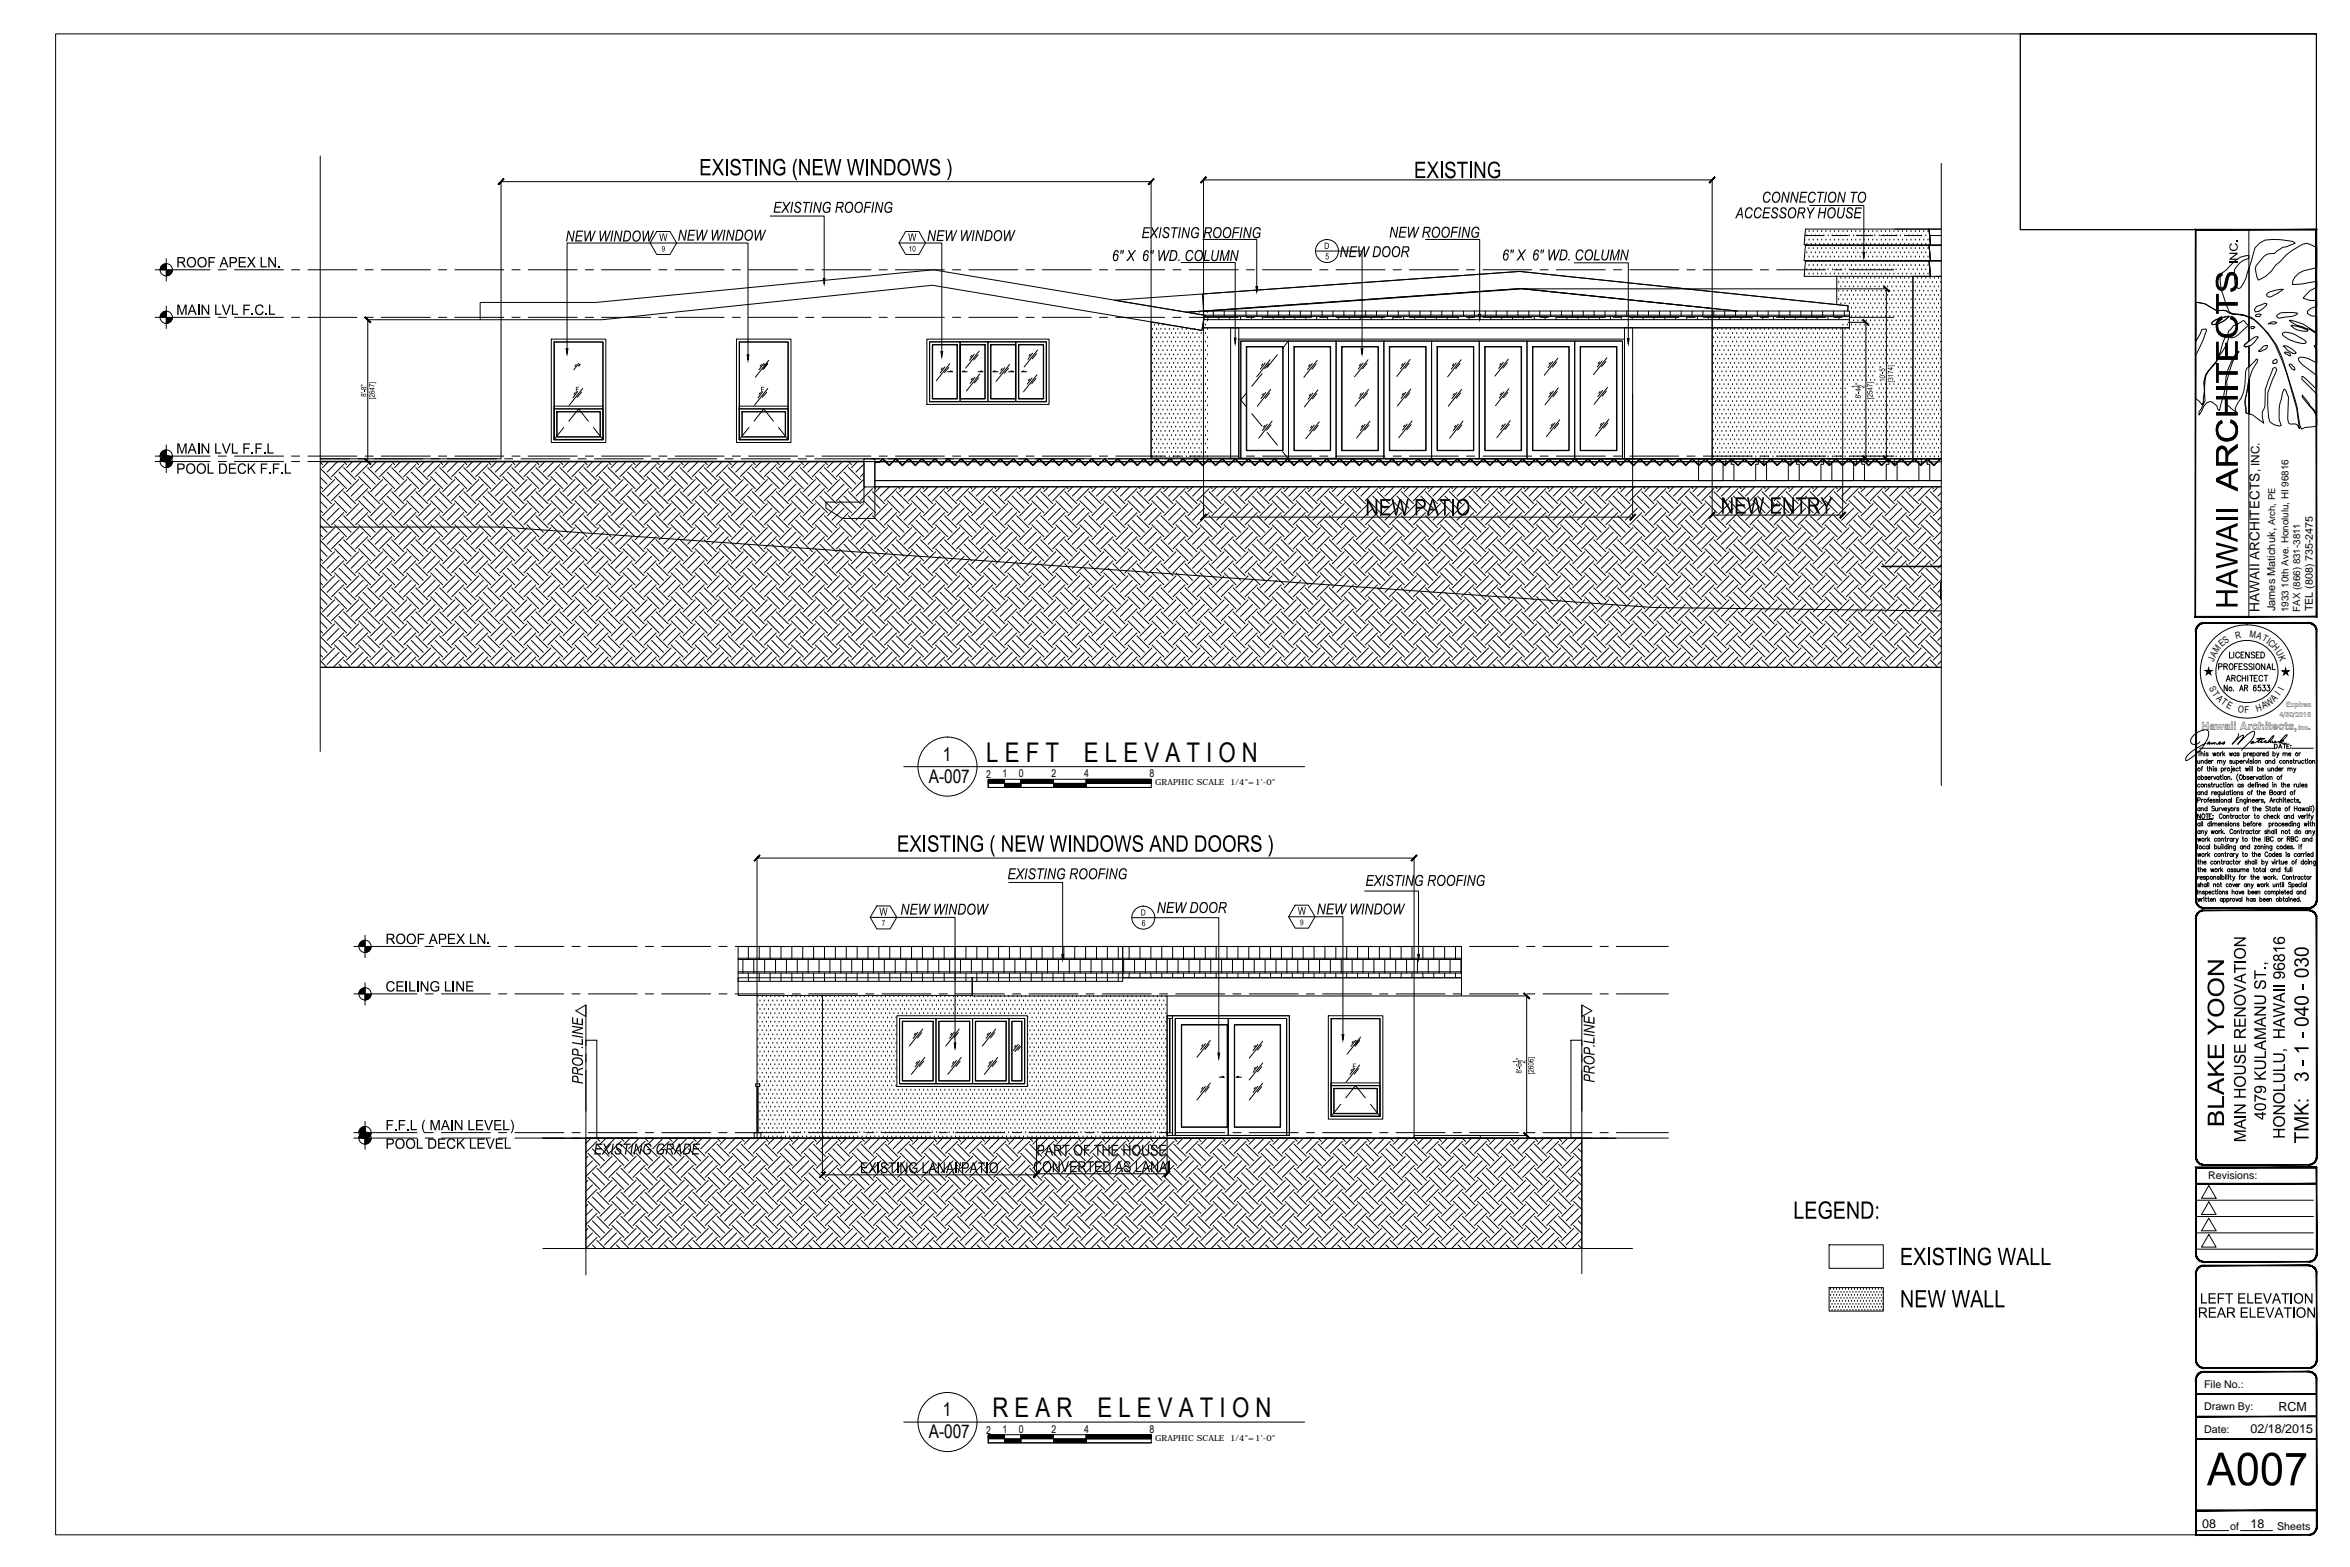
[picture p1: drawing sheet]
<svg xmlns="http://www.w3.org/2000/svg" width="914mm" height="610mm" viewBox="0 0 914 610" stroke-linecap="round" stroke-linejoin="round" font-family="sans-serif">
<defs><g id="words">
<g font-size="10.5">
<text x="383.8" y="296.3">L E F T</text>
<text x="421.7" y="296.3">E L E V A T I O N</text>
<text x="386.2" y="551.3">R E A R</text>
<text x="427" y="551.3">E L E V A T I O N</text>
</g>
<g font-size="7.3">
<text x="366.8" y="296">1</text>
<text x="361.4" y="304.5">A-007</text>
<text x="366.8" y="551">1</text>
<text x="361.4" y="559.5">A-007</text>
</g>
<text font-size="5.3" x="879.2" y="238.1" transform="rotate(-90 879.2 238.1)">HAWAII ARCHITECTS</text>
<g font-size="4.9">
<text x="885.3" y="206.7" transform="rotate(-90 885.3 206.7)">,</text>
<text x="886.6" y="548.9">RCM</text>
<text x="875.7" y="557.6">02/18/2015</text>
<text x="856.8" y="594.3">08</text>
<text x="875.7" y="594.3">18</text>
</g>
<text font-size="4.6" x="879.2" y="183.7" transform="rotate(-90 879.2 183.7)">, INC.</text>
<g font-size="4.4">
<text x="856.6" y="283.8">Hawaii Architects,</text>
<text x="897.9" y="283.8">.</text>
</g>
<text font-size="4.3" x="885.3" y="237.8" transform="rotate(-90 885.3 237.8)">James Matichuk</text>
<g font-size="4.1">
<text x="899.9" y="237.8" transform="rotate(-90 899.9 237.8)">TEL (808) 735-2475</text>
<text x="383.7" y="302.7">2</text>
<text x="390.1" y="302.4">1</text>
<text x="396.5" y="302.4">0</text>
<text x="409.2" y="302.4">2</text>
<text x="421.9" y="302.4">4</text>
<text x="447.2" y="302.4">8</text>
<text x="859.2" y="458.6">Revisions:</text>
<text x="857.6" y="540">File No.:</text>
<text x="857.6" y="548.7">Drawn By:</text>
<text x="383.7" y="557.7">2</text>
<text x="390.1" y="557.5">1</text>
<text x="396.5" y="557.5">0</text>
<text x="409.2" y="557.5">2</text>
<text x="421.9" y="557.5">4</text>
<text x="447.2" y="557.5">8</text>
<text x="857.6" y="557.4">Date:</text>
<text x="867.8" y="595.3">of</text>
<text x="886.1" y="595.4">Sheets</text>
</g>
<g font-size="3.8">
<text x="890.4" y="238.1" transform="rotate(-90 890.4 238.1)">1933 10th Ave. Honolulu, HI 96816</text>
<text x="895" y="238" transform="rotate(-90 895 238)">FAX (866) 831-3811</text>
</g>
<g font-size="3.7">
<text x="885.3" y="204.3" transform="rotate(-90 885.3 204.3)">Arch, PE</text>
<text x="864.5" y="251.9" transform="rotate(-38 864.5 251.9)">ES</text>
<text x="870.1" y="248.5" transform="rotate(-13 870.1 248.5)">R</text>
<text x="875.1" y="247.8" transform="rotate(9 875.1 247.8)">M</text>
<text x="877.8" y="248.3" transform="rotate(20 877.8 248.3)">A</text>
<text x="879.9" y="249" transform="rotate(29 879.9 249)">T</text>
<text x="881.6" y="250" transform="rotate(35 881.6 250)">I</text>
<text x="882.3" y="250.4" transform="rotate(41 882.3 250.4)">C</text>
<text x="883.9" y="251.8" transform="rotate(50 883.9 251.8)">H</text>
<text x="861.4" y="257.6" transform="rotate(-71 861.4 257.6)">J</text>
<text x="862" y="255.8" transform="rotate(-61 862 255.8)">A</text>
<text x="862.9" y="254.1" transform="rotate(-53 862.9 254.1)">M</text>
<text x="885.4" y="253.6" transform="rotate(60 885.4 253.6)">U</text>
<text x="886.5" y="255.5" transform="rotate(69 886.5 255.5)">K</text>
<text x="859.5" y="267.5" transform="rotate(64 859.5 267.5)">S</text>
<text x="860.7" y="269.8" transform="rotate(54 860.7 269.8)">T</text>
<text x="888.5" y="268.8" transform="rotate(-63 888.5 268.8)">I</text>
<text x="862.2" y="271.8" transform="rotate(46 862.2 271.8)">A</text>
<text x="864" y="273.6" transform="rotate(37 864 273.6)">T</text>
<text x="866.1" y="275.1" transform="rotate(27 866.1 275.1)">E</text>
<text x="880.8" y="276" transform="rotate(-27 880.8 276)">A</text>
<text x="882.7" y="275" transform="rotate(-37 882.7 275)">W</text>
<text x="885" y="273.2" transform="rotate(-45 885 273.2)">A</text>
<text x="887.2" y="270.9" transform="rotate(-53 887.2 270.9)">I</text>
<text x="870.6" y="276.9" transform="rotate(9 870.6 276.9)">O</text>
<text x="873.4" y="277.3">F</text>
<text x="878.3" y="276.8" transform="rotate(-18 878.3 276.8)">H</text>
</g>
<g font-size="3.3">
<text x="449.5" y="305.6">GRAPHIC SCALE</text>
<text x="478.6" y="305.6">1/4&quot;=1'-0&quot;</text>
<text x="449.5" y="560.5">GRAPHIC SCALE</text>
<text x="478.6" y="560.5">1/4&quot;=1'-0&quot;</text>
</g>
<g font-size="2.8">
<text x="889.4" y="275.1">Expires</text>
<text x="887" y="278.9">4/30/2016</text>
<text x="894.2" y="283.8">Inc</text>
</g>
</g></defs>
<!-- layer: AR-ELEV -->
<g fill="none" stroke="#000" stroke-width=".39">
<path d="M702.5 89.1h48.2l.4 6.1h-.5l.5 6.2h-.5l.5 6.1h-6.8v72M737.3 89.1h18M750.6 89.1l.5 6.1h-.5l.5 6.2h-.5l.5 6.1h-6.8M186.8 117.7h45.1l131.3-12.7 105.4 17.6-.9 5.9-104.9-17.5-128.6 13.4h-47.4zM702.5 107.5h12.2v11M714.7 107.5h29.6M744.3 107.5v72M753.3 107.5h2M195 124.4v54.1M447.9 125.2v53.3M468.3 121h251.3v6.5h-251.3zM468.3 124.3h251.3v3.2h-251.3z"/>
<path d="M468.6 123.2h251M468.6 122.6h251M470 123.2v1.1M472.1 121v2.2M474.2 123.2v1.1M476.3 121v2.2M478.5 123.2v1.1M478.8 127.5h3.2v51h-3.2zM480.6 121v2.2M482.7 123.2v1.1M484.8 121v2.2M486.9 123.2v1.1"/>
<path d="M489 121v2.2M491.2 123.2v1.1M493.3 121v2.2M495.4 123.2v1.1M497.5 121v2.2M499.6 123.2v1.1M501.7 121v2.2M503.9 123.2v1.1M506 121v2.2M508.1 123.2v1.1M510.2 121v2.2M512.3 123.2v1.1"/>
<path d="M514.4 121v2.2M516.6 123.2v1.1M518.7 121v2.2M520.8 123.2v1.1M522.9 121v2.2M525 123.2v1.1M527.1 121v2.2M529.3 123.2v1.1M531.4 121v2.2M533.5 123.2v1.1M535.6 121v2.2M537.7 123.2v1.1"/>
<path d="M539.8 121v2.2M542 123.2v1.1M544.1 121v2.2M546.2 123.2v1.1M548.3 121v2.2M550.4 123.2v1.1M552.5 121v2.2M554.7 123.2v1.1M556.8 121v2.2M558.9 123.2v1.1M561 121v2.2M563.1 123.2v1.1"/>
<path d="M565.2 121v2.2M567.4 123.2v1.1M569.5 121v2.2M571.6 123.2v1.1M573.7 121v2.2M575.8 123.2v1.1M577.9 121v2.2M580.1 123.2v1.1M582.2 121v2.2M584.3 123.2v1.1M586.4 121v2.2M588.5 123.2v1.1"/>
<path d="M590.6 121v2.2M592.8 123.2v1.1M594.9 121v2.2M597 123.2v1.1M599.1 121v2.2M601.2 123.2v1.1M603.3 121v2.2M605.5 123.2v1.1M607.6 121v2.2M609.7 123.2v1.1M611.8 121v2.2M613.9 123.2v1.1"/>
<path d="M616 121v2.2M618.2 123.2v1.1M620.3 121v2.2M622.4 123.2v1.1M624.5 121v2.2M626.6 123.2v1.1M628.7 121v2.2M630.9 123.2v1.1M632.1 127.5h3.2v50.9h-3.2zM633 121v2.2M635.1 123.2v1.1M637.2 121v2.2"/>
<path d="M639.3 123.2v1.1M641.4 121v2.2M643.6 123.2v1.1M645.7 121v2.2M647.8 123.2v1.1M649.9 121v2.2M652 123.2v1.1M654.1 121v2.2M656.3 123.2v1.1M658.4 121v2.2M660.5 123.2v1.1M662.6 121v2.2"/>
<path d="M664.7 123.2v1.1M666.2 125.2v53.3M666.8 121v2.2M669 123.2v1.1M671.1 121v2.2M673.2 123.2v1.1M675.3 121v2.2M676.1 121l-84.3-8.8-130.1 9.3-28.1-4.7 157.7-11.2 127.8 13.4-.1 2M677.4 123.2v1.1M679.5 121v2.2M681.7 123.2v1.1M683.8 121v2.2"/>
<path d="M685.9 123.2v1.1M688 121v2.2M690.1 123.2v1.1M692.2 121v2.2M694.4 123.2v1.1M696.5 121v2.2M698.6 123.2v1.1M700.7 121v2.2M702.8 123.2v1.1M704.9 121v2.2M707.1 123.2v1.1M709.2 121v2.2"/>
<path d="M711.3 123.2v1.1M713.4 121v2.2M715.5 123.2v1.1M717 127.5v51M717.6 121v2.2M660.9 178.5h10.6v2.1h-1.1v6.4h-9.5zM673.6 178.5h10.6v2.1h-1.1v6.4h-8.4v-6.4h-1.1zM686.3 178.5h10.6v2.1h-1.1v6.4h-8.4v-6.4h-1.1zM699 178.5h10.6v2.1h-1.1v6.4h-8.4v-6.4h-1.1zM711.7 178.5h10.6v2.1h-1.1v6.4h-8.4v-6.4h-1.1zM724.4 178.5h10.6v2.1h-1.1v6.4h-8.4v-6.4h-1.1zM737.1 178.5h10.6v2.1h-1.1v6.4h-8.4v-6.4h-1.1z"/>
<path d="M755.3 178.5h-5.5v2.1h1.1v6.4h4.4M124.6 205h70.4l448.3 31.3 112 1.4M287.2 373.3h281.5M287.2 378.6h281.5M287.2 372.8h281.5M287.2 378.1h281.5M287.2 368.2h149.7v13.6h-149.7zM289.1 373.3v5.3M291.2 368.2v5.1M291.2 378.6v3.2M293.3 373.3v5.3M295.4 368.2v5.1"/>
<path d="M295.4 378.6v3.2M297.5 373.3v5.3M299.6 368.2v5.1M299.6 378.6v3.2M301.8 373.3v5.3M303.9 368.2v5.1M303.9 378.6v3.2M306 373.3v5.3M308.1 368.2v5.1M308.1 378.6v3.2M310.2 373.3v5.3M312.3 368.2v5.1"/>
<path d="M312.3 378.6v3.2M314.5 373.3v5.3M316.6 368.2v5.1M316.6 378.6v3.2M318.7 373.3v5.3M320.8 368.2v5.1M320.8 378.6v3.2M322.9 373.3v5.3M325 368.2v5.1M325 378.6v3.2M327.2 373.3v5.3M329.3 368.2v5.1"/>
<path d="M329.3 378.6v3.2M331.4 373.3v5.3M333.5 368.2v5.1M333.5 378.6v3.2M335.6 373.3v5.3M337.7 368.2v5.1M337.7 378.6v3.2M339.9 373.3v5.3M342 368.2v5.1M342 378.6v3.2M344.1 373.3v5.3M346.2 368.2v5.1"/>
<path d="M346.2 378.6v3.2M348.3 373.3v5.3M350.4 368.2v5.1M350.4 378.6v3.2M352.6 373.3v5.3M354.7 368.2v5.1M354.7 378.6v3.2M356.8 373.3v5.3M358.9 368.2v5.1M358.9 378.6v3.2M361 373.3v5.3M363.1 368.2v5.1"/>
<path d="M363.1 378.6v3.2M365.3 373.3v5.3M367.4 368.2v5.1M367.4 378.6v3.2M369.5 373.3v5.3M371.6 368.2v5.1M371.6 378.6v3.2M373.7 373.3v5.3M375.8 368.2v5.1M375.8 378.6v3.2M378 373.3v5.3M380.1 368.2v5.1"/>
<path d="M380.1 378.6v3.2M382.2 373.3v5.3M384.3 368.2v5.1M384.3 378.6v3.2M386.4 373.3v5.3M388.5 368.2v5.1M388.5 378.6v3.2M390.7 373.3v5.3M392.8 368.2v5.1M392.8 378.6v3.2M394.9 373.3v5.3M397 368.2v5.1"/>
<path d="M397 378.6v3.2M399.1 373.3v5.3M401.2 368.2v5.1M401.2 378.6v3.2M403.4 373.3v5.3M405.5 368.2v5.1M405.5 378.6v3.2M407.6 373.3v5.3M409.7 368.2v5.1M409.7 378.6v3.2M411.8 373.3v5.3M413.9 368.2v5.1"/>
<path d="M413.9 378.6v3.2M416.1 373.3v5.3M418.2 368.2v5.1M418.2 378.6v3.2M420.3 373.3v5.3M422.4 368.2v5.1M422.4 378.6v3.2M424.5 373.3v5.3M426.6 368.2v5.1M426.6 378.6v3.2M428.8 373.3v5.3M430.9 368.2v5.1"/>
<path d="M430.9 378.6v3.2M433 373.3v5.3M435.1 368.2v5.1M435.1 378.6v3.2M436.9 368.2h131.8v12.2h-131.8zM437.2 373.3v5.3M439.3 368.2v5.1M439.3 378.6v1.8M441.5 373.3v5.3M443.6 368.2v5.1M443.6 378.6v1.8M445.7 373.3v5.3"/>
<path d="M447.8 368.2v5.1M447.8 378.6v1.8M449.9 373.3v5.3M452 368.2v5.1M452 378.6v1.8M454.2 373.3v5.3M456.3 368.2v5.1M456.3 378.6v1.8M458.4 373.3v5.3M460.5 368.2v5.1M460.5 378.6v1.8M462.6 373.3v5.3"/>
<path d="M464.7 368.2v5.1M464.7 378.6v1.8M466.9 373.3v5.3M469 368.2v5.1M469 378.6v1.8M471.1 373.3v5.3M473.2 368.2v5.1M473.2 378.6v1.8M475.3 373.3v5.3M477.4 368.2v5.1M477.4 378.6v1.8M479.6 373.3v5.3"/>
<path d="M481.7 368.2v5.1M481.7 378.6v1.8M483.8 373.3v5.3M485.9 368.2v5.1M485.9 378.6v1.8M488 373.3v5.3M490.1 368.2v5.1M490.1 378.6v1.8M492.3 373.3v5.3M494.4 368.2v5.1M494.4 378.6v1.8M496.5 373.3v5.3"/>
<path d="M498.6 368.2v5.1M498.6 378.6v1.8M500.7 373.3v5.3M502.8 368.2v5.1M502.8 378.6v1.8M505 373.3v5.3M507.1 368.2v5.1M507.1 378.6v1.8M509.2 373.3v5.3M511.3 368.2v5.1M511.3 378.6v1.8M513.4 373.3v5.3"/>
<path d="M515.5 368.2v5.1M515.5 378.6v1.8M517.7 373.3v5.3M519.8 368.2v5.1M519.8 378.6v1.8M521.9 373.3v5.3M524 368.2v5.1M524 378.6v1.8M526.1 373.3v5.3M528.2 368.2v5.1M528.2 378.6v1.8M530.4 373.3v5.3"/>
<path d="M532.5 368.2v5.1M532.5 378.6v1.8M534.6 373.3v5.3M536.7 368.2v5.1M536.7 378.6v1.8M538.8 373.3v5.3M540.9 368.2v5.1M540.9 378.6v1.8M543.1 373.3v5.3M545.2 368.2v5.1M545.2 378.6v1.8M547.3 373.3v5.3"/>
<path d="M549.4 368.2v5.1M549.4 378.6v1.8M551.5 373.3v5.3M553.6 368.2v5.1M553.6 378.6v1.8M555.8 373.3v5.3M557.9 368.2v5.1M557.9 378.6v1.8M560 373.3v5.3M562.1 368.2v5.1M562.1 378.6v1.8M564.2 373.3v5.3"/>
<path d="M566.3 368.2v5.1M566.3 378.6v1.8M568.5 373.3v5.3M287.2 380.4h281.5v7h-190.4v-7v6.8h-91.1zM294.6 387.2v55.6M320 387.2v55.6M454.1 387.4v55.4M550.2 387.4v55.4M228 404.7h4.2v38.1h-4.2zM611.3 404.7h4.2v38.1h-4.2zM550.2 441.7h25.8v1.1h-25.8z"/>
</g>
<!-- layer: AR-HATCH -->
<g fill="none" stroke="#000" stroke-width=".39">
<path d="M702.2 93.4h.1M703 91.8h.1M703 95.1h.1M703 98.4h.1M703.9 90.1h.1M703.9 93.4h.1M703.9 96.7h.1M704.7 91.8h.1M704.7 95.1h.1M704.7 98.4h.1M705.5 90.1h.1M705.5 93.4h.1"/>
<path d="M705.5 96.7h.1M706.4 91.8h.1M706.4 95.1h.1M706.4 98.4h.1M707.2 90.1h.1M707.2 93.4h.1M707.2 96.7h.1M708 91.8h.1M708 95.1h.1M708 98.4h.1M708.8 90.1h.1M708.8 93.4h.1"/>
<path d="M708.8 96.7h.1M709.7 91.8h.1M709.7 95.1h.1M709.7 98.4h.1M710.5 90.1h.1M710.5 93.4h.1M710.5 96.7h.1M711.3 91.8h.1M711.3 95.1h.1M711.3 98.4h.1M712.1 90.1h.1M712.1 93.4h.1"/>
<path d="M712.1 96.7h.1M713 91.8h.1M713 95.1h.1M713 98.4h.1M713.8 90.1h.1M713.8 93.4h.1M713.8 96.7h.1M714.6 91.8h.1M714.6 95.1h.1M714.6 98.4h.1M715.4 90.1h.1M715.4 93.4h.1"/>
<path d="M715.4 96.7h.1M716.3 91.8h.1M716.3 95.1h.1M716.3 98.4h.1M717.1 90.1h.1M717.1 93.4h.1M717.1 96.7h.1M717.9 91.8h.1M717.9 95.1h.1M717.9 98.4h.1M718.8 90.1h.1M718.8 93.4h.1"/>
<path d="M718.8 96.7h.1M719.6 91.8h.1M719.6 95.1h.1M719.6 98.4h.1M720.4 90.1h.1M720.4 93.4h.1M720.4 96.7h.1M721.2 91.8h.1M721.2 95.1h.1M721.2 98.4h.1M722.1 90.1h.1M722.1 93.4h.1"/>
<path d="M722.1 96.7h.1M722.9 91.8h.1M722.9 95.1h.1M722.9 98.4h.1M723.7 90.1h.1M723.7 93.4h.1M723.7 96.7h.1M724.5 91.8h.1M724.5 95.1h.1M724.5 98.4h.1M725.4 90.1h.1M725.4 93.4h.1"/>
<path d="M725.4 96.7h.1M726.2 91.8h.1M726.2 95.1h.1M726.2 98.4h.1M727 90.1h.1M727 93.4h.1M727 96.7h.1M727.9 91.8h.1M727.9 95.1h.1M727.9 98.4h.1M728.7 90.1h.1M728.7 93.4h.1"/>
<path d="M728.7 96.7h.1M729.5 91.8h.1M729.5 95.1h.1M729.5 98.4h.1M730.3 90.1h.1M730.3 93.4h.1M730.3 96.7h.1M731.2 91.8h.1M731.2 95.1h.1M731.2 98.4h.1M732 90.1h.1M732 93.4h.1"/>
<path d="M732 96.7h.1M732.8 91.8h.1M732.8 95.1h.1M732.8 98.4h.1M733.7 90.1h.1M733.7 93.4h.1M733.7 96.7h.1M734.5 91.8h.1M734.5 95.1h.1M734.5 98.4h.1M735.3 90.1h.1M735.3 93.4h.1"/>
<path d="M735.3 96.7h.1M736.1 91.8h.1M736.1 95.1h.1M736.1 98.4h.1M737 90.1h.1M737 93.4h.1M737 96.7h.1M737.8 91.8h.1M737.8 95.1h.1M737.8 98.4h.1M738.6 90.1h.1M738.6 93.4h.1"/>
<path d="M738.6 96.7h.1M739.5 91.8h.1M739.5 95.1h.1M739.5 98.4h.1M740.3 90.1h.1M740.3 93.4h.1M740.3 96.7h.1M741.1 91.8h.1M741.1 95.1h.1M741.1 98.4h.1M741.9 90.1h.1M741.9 93.4h.1"/>
<path d="M741.9 96.7h.1M742.8 91.8h.1M742.8 95.1h.1M742.8 98.4h.1M743.6 90.1h.1M743.6 93.4h.1M743.6 96.7h.1M744.4 91.8h.1M744.4 95.1h.1M744.4 98.4h.1M745.3 90.1h.1M745.3 93.4h.1"/>
<path d="M745.3 96.7h.1M746.1 91.8h.1M746.1 95.1h.1M746.1 98.4h.1M746.9 90.1h.1M746.9 93.4h.1M746.9 96.7h.1M747.7 91.8h.1M747.7 95.1h.1M747.7 98.4h.1M748.6 90.1h.1M748.6 93.4h.1"/>
<path d="M748.6 96.7h.1M749.4 91.8h.1M749.4 95.1h.1M749.4 98.4h.1M750.2 90.1h.1M750.2 93.4h.1M750.2 96.7h.1M751 95.1h.1M702.2 100h.1M702.2 106.6h.1M703 101.7h.1M703 105h.1"/>
<path d="M703.9 100h.1M703.9 103.3h.1M703.9 106.6h.1M704.7 101.7h.1M704.7 105h.1M705.5 100h.1M705.5 103.3h.1M705.5 106.6h.1M706.4 101.7h.1M706.4 105h.1M707.2 100h.1M707.2 103.3h.1"/>
<path d="M707.2 106.6h.1M708 101.7h.1M708 105h.1M708.8 100h.1M708.8 103.3h.1M708.8 106.6h.1M709.7 101.7h.1M709.7 105h.1M710.5 100h.1M710.5 103.3h.1M710.5 106.6h.1M711.3 101.7h.1"/>
<path d="M711.3 105h.1M712.1 100h.1M712.1 103.3h.1M712.1 106.6h.1M713 101.7h.1M713 105h.1M713.8 100h.1M713.8 103.3h.1M713.8 106.6h.1M714.6 101.7h.1M714.6 105h.1M715.4 100h.1"/>
<path d="M715.4 103.3h.1M715.4 106.6h.1M715.4 109.9h.1M715.4 113.3h.1M715.4 116.6h.1M716.3 101.7h.1M716.3 105h.1M716.3 108.3h.1M716.3 111.6h.1M716.3 114.9h.1M716.3 118.2h.1M717.1 100h.1"/>
<path d="M717.1 103.3h.1M717.1 106.6h.1M717.1 109.9h.1M717.1 113.3h.1M717.1 116.6h.1M717.9 101.7h.1M717.9 105h.1M717.9 108.3h.1M717.9 111.6h.1M717.9 114.9h.1M717.9 118.2h.1M718.8 100h.1"/>
<path d="M718.8 103.3h.1M718.8 106.6h.1M718.8 109.9h.1M718.8 113.3h.1M718.8 116.6h.1M719.6 101.7h.1M719.6 105h.1M719.6 108.3h.1M719.6 111.6h.1M719.6 114.9h.1M719.6 118.2h.1M720.4 100h.1"/>
<path d="M720.4 103.3h.1M720.4 106.6h.1M720.4 109.9h.1M720.4 113.3h.1M720.4 116.6h.1M720.4 119.9h.1M721.2 101.7h.1M721.2 105h.1M721.2 108.3h.1M721.2 111.6h.1M721.2 114.9h.1M721.2 118.2h.1"/>
<path d="M722.1 100h.1M722.1 103.3h.1M722.1 106.6h.1M722.1 109.9h.1M722.1 113.3h.1M722.1 116.6h.1M722.1 119.9h.1M722.9 101.7h.1M722.9 105h.1M722.9 108.3h.1M722.9 111.6h.1M722.9 114.9h.1"/>
<path d="M722.9 118.2h.1M723.7 100h.1M723.7 103.3h.1M723.7 106.6h.1M723.7 109.9h.1M723.7 113.3h.1M723.7 116.6h.1M723.7 119.9h.1M724.5 101.7h.1M724.5 105h.1M724.5 108.3h.1M724.5 111.6h.1"/>
<path d="M724.5 114.9h.1M724.5 118.2h.1M725.4 100h.1M725.4 103.3h.1M725.4 106.6h.1M725.4 109.9h.1M725.4 113.3h.1M725.4 116.6h.1M725.4 119.9h.1M726.2 101.7h.1M726.2 105h.1M726.2 108.3h.1"/>
<path d="M726.2 111.6h.1M726.2 114.9h.1M726.2 118.2h.1M727 100h.1M727 103.3h.1M727 106.6h.1M727 109.9h.1M727 113.3h.1M727 116.6h.1M727 119.9h.1M727.9 101.7h.1M727.9 105h.1"/>
<path d="M727.9 108.3h.1M727.9 111.6h.1M727.9 114.9h.1M727.9 118.2h.1M728.7 100h.1M728.7 103.3h.1M728.7 106.6h.1M728.7 109.9h.1M728.7 113.3h.1M728.7 116.6h.1M728.7 119.9h.1M729.5 101.7h.1"/>
<path d="M729.5 105h.1M729.5 108.3h.1M729.5 111.6h.1M729.5 114.9h.1M729.5 118.2h.1M730.3 100h.1M730.3 103.3h.1M730.3 106.6h.1M730.3 109.9h.1M730.3 113.3h.1M730.3 116.6h.1M730.3 119.9h.1"/>
<path d="M731.2 101.7h.1M731.2 105h.1M731.2 108.3h.1M731.2 111.6h.1M731.2 114.9h.1M731.2 118.2h.1M732 100h.1M732 103.3h.1M732 106.6h.1M732 109.9h.1M732 113.3h.1M732 116.6h.1"/>
<path d="M732 119.9h.1M732.8 101.7h.1M732.8 105h.1M732.8 108.3h.1M732.8 111.6h.1M732.8 114.9h.1M732.8 118.2h.1M733.7 100h.1M733.7 103.3h.1M733.7 106.6h.1M733.7 109.9h.1M733.7 113.3h.1"/>
<path d="M733.7 116.6h.1M733.7 119.9h.1M734.5 101.7h.1M734.5 105h.1M734.5 108.3h.1M734.5 111.6h.1M734.5 114.9h.1M734.5 118.2h.1M735.3 100h.1M735.3 103.3h.1M735.3 106.6h.1M735.3 109.9h.1"/>
<path d="M735.3 113.3h.1M735.3 116.6h.1M735.3 119.9h.1M736.1 101.7h.1M736.1 105h.1M736.1 108.3h.1M736.1 111.6h.1M736.1 114.9h.1M736.1 118.2h.1M737 100h.1M737 103.3h.1M737 106.6h.1"/>
<path d="M737 109.9h.1M737 113.3h.1M737 116.6h.1M737 119.9h.1M737.8 101.7h.1M737.8 105h.1M737.8 108.3h.1M737.8 111.6h.1M737.8 114.9h.1M737.8 118.2h.1M738.6 100h.1M738.6 103.3h.1"/>
<path d="M738.6 106.6h.1M738.6 109.9h.1M738.6 113.3h.1M738.6 116.6h.1M738.6 119.9h.1M739.5 101.7h.1M739.5 105h.1M739.5 108.3h.1M739.5 111.6h.1M739.5 114.9h.1M739.5 118.2h.1M740.3 100h.1"/>
<path d="M740.3 103.3h.1M740.3 106.6h.1M740.3 109.9h.1M740.3 113.3h.1M740.3 116.6h.1M740.3 119.9h.1M741.1 101.7h.1M741.1 105h.1M741.1 108.3h.1M741.1 111.6h.1M741.1 114.9h.1M741.1 118.2h.1"/>
<path d="M741.9 100h.1M741.9 103.3h.1M741.9 106.6h.1M741.9 109.9h.1M741.9 113.3h.1M741.9 116.6h.1M741.9 119.9h.1M742.8 101.7h.1M742.8 105h.1M742.8 108.3h.1M742.8 111.6h.1M742.8 114.9h.1"/>
<path d="M742.8 118.2h.1M743.6 100h.1M743.6 103.3h.1M743.6 106.6h.1M743.6 109.9h.1M743.6 113.3h.1M743.6 116.6h.1M743.6 119.9h.1M744.4 101.7h.1M744.4 105h.1M744.4 108.3h.1M744.4 111.6h.1"/>
<path d="M744.4 114.9h.1M744.4 118.2h.1M745.3 100h.1M745.3 103.3h.1M745.3 106.6h.1M745.3 109.9h.1M745.3 113.3h.1M745.3 116.6h.1M745.3 119.9h.1M746.1 101.7h.1M746.1 105h.1M746.1 108.3h.1"/>
<path d="M746.1 111.6h.1M746.1 114.9h.1M746.1 118.2h.1M746.9 100h.1M746.9 103.3h.1M746.9 106.6h.1M746.9 109.9h.1M746.9 113.3h.1M746.9 116.6h.1M746.9 119.9h.1M747.7 101.7h.1M747.7 105h.1"/>
<path d="M747.7 108.3h.1M747.7 111.6h.1M747.7 114.9h.1M747.7 118.2h.1M748.6 100h.1M748.6 103.3h.1M748.6 106.6h.1M748.6 109.9h.1M748.6 113.3h.1M748.6 116.6h.1M748.6 119.9h.1M749.4 101.7h.1"/>
<path d="M749.4 105h.1M749.4 108.3h.1M749.4 111.6h.1M749.4 114.9h.1M749.4 118.2h.1M750.2 100h.1M750.2 103.3h.1M750.2 106.6h.1M750.2 109.9h.1M750.2 113.3h.1M750.2 116.6h.1M750.2 119.9h.1"/>
<path d="M751 108.3h.1M751 111.6h.1M751 114.9h.1M751 118.2h.1M751.9 109.9h.1M751.9 113.3h.1M751.9 116.6h.1M751.9 119.9h.1M752.7 108.3h.1M752.7 111.6h.1M752.7 114.9h.1M752.7 118.2h.1"/>
<path d="M753.5 109.9h.1M753.5 113.3h.1M753.5 116.6h.1M753.5 119.9h.1M754.3 108.3h.1M754.3 111.6h.1M754.3 114.9h.1M754.3 118.2h.1M755.2 109.9h.1M755.2 113.3h.1M755.2 116.6h.1M755.2 119.9h.1"/>
<path d="M447.9 125.2l19.8 3.3 .9-5.9-6.9-1.1 130.1-9.3 74.4 7.8v58.5l-218.3-.3zM448.4 128.1h.1M448.4 131.4h.1M448.4 134.7h.1M448.4 138.1h.1M449.2 126.5h.1M449.2 129.8h.1M449.2 133.1h.1M449.2 136.4h.1M449.2 139.7h.1M450.1 128.1h.1M450.1 131.4h.1"/>
<path d="M450.1 134.7h.1M450.1 138.1h.1M450.9 126.5h.1M450.9 129.8h.1M450.9 133.1h.1M450.9 136.4h.1M450.9 139.7h.1M451.7 128.1h.1M451.7 131.4h.1M451.7 134.7h.1M451.7 138.1h.1M452.5 126.5h.1"/>
<path d="M452.5 129.8h.1M452.5 133.1h.1M452.5 136.4h.1M452.5 139.7h.1M453.4 128.1h.1M453.4 131.4h.1M453.4 134.7h.1M453.4 138.1h.1M454.2 126.5h.1M454.2 129.8h.1M454.2 133.1h.1M454.2 136.4h.1"/>
<path d="M454.2 139.7h.1M455 128.1h.1M455 131.4h.1M455 134.7h.1M455 138.1h.1M455.8 129.8h.1M455.8 133.1h.1M455.8 136.4h.1M455.8 139.7h.1M456.7 128.1h.1M456.7 131.4h.1M456.7 134.7h.1"/>
<path d="M456.7 138.1h.1M457.5 129.8h.1M457.5 133.1h.1M457.5 136.4h.1M457.5 139.7h.1M458.3 128.1h.1M458.3 131.4h.1M458.3 134.7h.1M458.3 138.1h.1M459.2 129.8h.1M459.2 133.1h.1M459.2 136.4h.1"/>
<path d="M459.2 139.7h.1M460 128.1h.1M460 131.4h.1M460 134.7h.1M460 138.1h.1M460.8 129.8h.1M460.8 133.1h.1M460.8 136.4h.1M460.8 139.7h.1M461.6 128.1h.1M461.6 131.4h.1M461.6 134.7h.1"/>
<path d="M461.6 138.1h.1M462.5 129.8h.1M462.5 133.1h.1M462.5 136.4h.1M462.5 139.7h.1M463.3 121.5h.1M463.3 128.1h.1M463.3 131.4h.1M463.3 134.7h.1M463.3 138.1h.1M464.1 129.8h.1M464.1 133.1h.1"/>
<path d="M464.1 136.4h.1M464.1 139.7h.1M464.9 121.5h.1M464.9 128.1h.1M464.9 131.4h.1M464.9 134.7h.1M464.9 138.1h.1M465.8 129.8h.1M465.8 133.1h.1M465.8 136.4h.1M465.8 139.7h.1M466.6 121.5h.1"/>
<path d="M466.6 131.4h.1M466.6 134.7h.1M466.6 138.1h.1M467.4 129.8h.1M467.4 133.1h.1M467.4 136.4h.1M467.4 139.7h.1M468.2 121.5h.1M468.2 128.1h.1M468.2 131.4h.1M468.2 134.7h.1M468.2 138.1h.1"/>
<path d="M468.3 121l-.5-6.6 123.5-8.8 127.8 13.4-.1 2M469.1 123.2h.1M469.1 126.5h.1M469.1 129.8h.1M469.1 133.1h.1M469.1 136.4h.1M469.1 139.7h.1M469.9 121.5h.1M469.9 124.8h.1M469.9 128.1h.1M469.9 131.4h.1M469.9 134.7h.1"/>
<path d="M469.9 138.1h.1M666.7 128.1h.1M666.7 131.4h.1M666.7 134.7h.1M666.7 138.1h.1M667.5 129.8h.1M667.5 133.1h.1M667.5 136.4h.1M667.5 139.7h.1M668.3 128.1h.1M668.3 131.4h.1M668.3 134.7h.1"/>
<path d="M668.3 138.1h.1M669.2 129.8h.1M669.2 133.1h.1M669.2 136.4h.1M669.2 139.7h.1M670 128.1h.1M670 131.4h.1M670 134.7h.1M670 138.1h.1M670.8 129.8h.1M670.8 133.1h.1M670.8 136.4h.1"/>
<path d="M670.8 139.7h.1M671.6 128.1h.1M671.6 131.4h.1M671.6 134.7h.1M671.6 138.1h.1M672.5 129.8h.1M672.5 133.1h.1M672.5 136.4h.1M672.5 139.7h.1M673.3 128.1h.1M673.3 131.4h.1M673.3 134.7h.1"/>
<path d="M673.3 138.1h.1M674.1 129.8h.1M674.1 133.1h.1M674.1 136.4h.1M674.1 139.7h.1M674.9 128.1h.1M674.9 131.4h.1M674.9 134.7h.1M674.9 138.1h.1M675.8 129.8h.1M675.8 133.1h.1M675.8 136.4h.1"/>
<path d="M675.8 139.7h.1M676 121l-83.7-8.6-124 8.8M676.6 128.1h.1M676.6 131.4h.1M676.6 134.7h.1M676.6 138.1h.1M677.4 129.8h.1M677.4 133.1h.1M677.4 136.4h.1M677.4 139.7h.1M678.2 128.1h.1M678.2 131.4h.1"/>
<path d="M678.2 134.7h.1M678.2 138.1h.1M679.1 129.8h.1M679.1 133.1h.1M679.1 136.4h.1M679.1 139.7h.1M679.9 128.1h.1M679.9 131.4h.1M679.9 134.7h.1M679.9 138.1h.1M680.7 129.8h.1M680.7 133.1h.1"/>
<path d="M680.7 136.4h.1M680.7 139.7h.1M681.6 128.1h.1M681.6 131.4h.1M681.6 134.7h.1M681.6 138.1h.1M682.4 129.8h.1M682.4 133.1h.1M682.4 136.4h.1M682.4 139.7h.1M683.2 128.1h.1M683.2 131.4h.1"/>
<path d="M683.2 134.7h.1M683.2 138.1h.1M684 129.8h.1M684 133.1h.1M684 136.4h.1M684 139.7h.1M684.9 128.1h.1M684.9 131.4h.1M684.9 134.7h.1M684.9 138.1h.1M685.7 129.8h.1M685.7 133.1h.1"/>
<path d="M685.7 136.4h.1M685.7 139.7h.1M686.5 128.1h.1M686.5 131.4h.1M686.5 134.7h.1M686.5 138.1h.1M687.3 129.8h.1M687.3 133.1h.1M687.3 136.4h.1M687.3 139.7h.1M688.2 128.1h.1M688.2 131.4h.1"/>
<path d="M688.2 134.7h.1M688.2 138.1h.1M689 129.8h.1M689 133.1h.1M689 136.4h.1M689 139.7h.1M689.8 128.1h.1M689.8 131.4h.1M689.8 134.7h.1M689.8 138.1h.1M690.6 129.8h.1M690.6 133.1h.1"/>
<path d="M690.6 136.4h.1M690.6 139.7h.1M691.5 128.1h.1M691.5 131.4h.1M691.5 134.7h.1M691.5 138.1h.1M692.3 129.8h.1M692.3 133.1h.1M692.3 136.4h.1M692.3 139.7h.1M693.1 128.1h.1M693.1 131.4h.1"/>
<path d="M693.1 134.7h.1M693.1 138.1h.1M694 129.8h.1M694 133.1h.1M694 136.4h.1M694 139.7h.1M694.8 128.1h.1M694.8 131.4h.1M694.8 134.7h.1M694.8 138.1h.1M695.6 129.8h.1M695.6 133.1h.1"/>
<path d="M695.6 136.4h.1M695.6 139.7h.1M696.4 128.1h.1M696.4 131.4h.1M696.4 134.7h.1M696.4 138.1h.1M697.3 129.8h.1M697.3 133.1h.1M697.3 136.4h.1M697.3 139.7h.1M698.1 128.1h.1M698.1 131.4h.1"/>
<path d="M698.1 134.7h.1M698.1 138.1h.1M698.9 129.8h.1M698.9 133.1h.1M698.9 136.4h.1M698.9 139.7h.1M699.7 128.1h.1M699.7 131.4h.1M699.7 134.7h.1M699.7 138.1h.1M700.6 129.8h.1M700.6 133.1h.1"/>
<path d="M700.6 136.4h.1M700.6 139.7h.1M701.4 128.1h.1M701.4 131.4h.1M701.4 134.7h.1M701.4 138.1h.1M702.2 129.8h.1M702.2 133.1h.1M702.2 136.4h.1M702.2 139.7h.1M703 128.1h.1M703 131.4h.1"/>
<path d="M703 134.7h.1M703 138.1h.1M703.9 129.8h.1M703.9 133.1h.1M703.9 136.4h.1M703.9 139.7h.1M704.7 128.1h.1M704.7 131.4h.1M704.7 134.7h.1M704.7 138.1h.1M705.5 129.8h.1M705.5 133.1h.1"/>
<path d="M705.5 136.4h.1M705.5 139.7h.1M706.4 128.1h.1M706.4 131.4h.1M706.4 134.7h.1M706.4 138.1h.1M707.2 129.8h.1M707.2 133.1h.1M707.2 136.4h.1M707.2 139.7h.1M708 128.1h.1M708 131.4h.1"/>
<path d="M708 134.7h.1M708 138.1h.1M708.8 129.8h.1M708.8 133.1h.1M708.8 136.4h.1M708.8 139.7h.1M709.7 128.1h.1M709.7 131.4h.1M709.7 134.7h.1M709.7 138.1h.1M710.5 129.8h.1M710.5 133.1h.1"/>
<path d="M710.5 136.4h.1M710.5 139.7h.1M711.3 128.1h.1M711.3 131.4h.1M711.3 134.7h.1M711.3 138.1h.1M712.1 129.8h.1M712.1 133.1h.1M712.1 136.4h.1M712.1 139.7h.1M713 128.1h.1M713 131.4h.1"/>
<path d="M713 134.7h.1M713 138.1h.1M713.8 129.8h.1M713.8 133.1h.1M713.8 136.4h.1M713.8 139.7h.1M714.6 128.1h.1M714.6 131.4h.1M714.6 134.7h.1M714.6 138.1h.1M715.4 129.8h.1M715.4 133.1h.1"/>
<path d="M715.4 136.4h.1M715.4 139.7h.1M716.3 128.1h.1M716.3 131.4h.1M716.3 134.7h.1M716.3 138.1h.1M717.1 126.5h.1M717.1 129.8h.1M717.1 133.1h.1M717.1 136.4h.1M717.1 139.7h.1M717.9 128.1h.1"/>
<path d="M717.9 131.4h.1M717.9 134.7h.1M717.9 138.1h.1M718.8 126.5h.1M718.8 129.8h.1M718.8 133.1h.1M718.8 136.4h.1M718.8 139.7h.1M719.6 121.5h.1M719.6 124.8h.1M719.6 128.1h.1M719.6 131.4h.1"/>
<path d="M719.6 134.7h.1M719.6 138.1h.1M720.4 123.2h.1M720.4 126.5h.1M720.4 129.8h.1M720.4 133.1h.1M720.4 136.4h.1M720.4 139.7h.1M721.2 121.5h.1M721.2 124.8h.1M721.2 128.1h.1M721.2 131.4h.1"/>
<path d="M721.2 134.7h.1M721.2 138.1h.1M722.1 123.2h.1M722.1 126.5h.1M722.1 129.8h.1M722.1 133.1h.1M722.1 136.4h.1M722.1 139.7h.1M722.9 121.5h.1M722.9 124.8h.1M722.9 128.1h.1M722.9 131.4h.1"/>
<path d="M722.9 134.7h.1M722.9 138.1h.1M723.7 123.2h.1M723.7 126.5h.1M723.7 129.8h.1M723.7 133.1h.1M723.7 136.4h.1M723.7 139.7h.1M724.5 121.5h.1M724.5 124.8h.1M724.5 128.1h.1M724.5 131.4h.1"/>
<path d="M724.5 134.7h.1M724.5 138.1h.1M725.4 123.2h.1M725.4 126.5h.1M725.4 129.8h.1M725.4 133.1h.1M725.4 136.4h.1M725.4 139.7h.1M726.2 121.5h.1M726.2 124.8h.1M726.2 128.1h.1M726.2 131.4h.1"/>
<path d="M726.2 134.7h.1M726.2 138.1h.1M727 123.2h.1M727 126.5h.1M727 129.8h.1M727 133.1h.1M727 136.4h.1M727 139.7h.1M727.9 121.5h.1M727.9 124.8h.1M727.9 128.1h.1M727.9 131.4h.1"/>
<path d="M727.9 134.7h.1M727.9 138.1h.1M728.7 123.2h.1M728.7 126.5h.1M728.7 129.8h.1M728.7 133.1h.1M728.7 136.4h.1M728.7 139.7h.1M729.5 121.5h.1M729.5 124.8h.1M729.5 128.1h.1M729.5 131.4h.1"/>
<path d="M729.5 134.7h.1M729.5 138.1h.1M730.3 123.2h.1M730.3 126.5h.1M730.3 129.8h.1M730.3 133.1h.1M730.3 136.4h.1M730.3 139.7h.1M731.2 121.5h.1M731.2 124.8h.1M731.2 128.1h.1M731.2 131.4h.1"/>
<path d="M731.2 134.7h.1M731.2 138.1h.1M732 123.2h.1M732 126.5h.1M732 129.8h.1M732 133.1h.1M732 136.4h.1M732 139.7h.1M732.8 121.5h.1M732.8 124.8h.1M732.8 128.1h.1M732.8 131.4h.1"/>
<path d="M732.8 134.7h.1M732.8 138.1h.1M733.7 123.2h.1M733.7 126.5h.1M733.7 129.8h.1M733.7 133.1h.1M733.7 136.4h.1M733.7 139.7h.1M734.5 121.5h.1M734.5 124.8h.1M734.5 128.1h.1M734.5 131.4h.1"/>
<path d="M734.5 134.7h.1M734.5 138.1h.1M735.3 123.2h.1M735.3 126.5h.1M735.3 129.8h.1M735.3 133.1h.1M735.3 136.4h.1M735.3 139.7h.1M736.1 121.5h.1M736.1 124.8h.1M736.1 128.1h.1M736.1 131.4h.1"/>
<path d="M736.1 134.7h.1M736.1 138.1h.1M737 123.2h.1M737 126.5h.1M737 129.8h.1M737 133.1h.1M737 136.4h.1M737 139.7h.1M737.8 121.5h.1M737.8 124.8h.1M737.8 128.1h.1M737.8 131.4h.1"/>
<path d="M737.8 134.7h.1M737.8 138.1h.1M738.6 123.2h.1M738.6 126.5h.1M738.6 129.8h.1M738.6 133.1h.1M738.6 136.4h.1M738.6 139.7h.1M739.5 121.5h.1M739.5 124.8h.1M739.5 128.1h.1M739.5 131.4h.1"/>
<path d="M739.5 134.7h.1M739.5 138.1h.1M740.3 123.2h.1M740.3 126.5h.1M740.3 129.8h.1M740.3 133.1h.1M740.3 136.4h.1M740.3 139.7h.1M741.1 121.5h.1M741.1 124.8h.1M741.1 128.1h.1M741.1 131.4h.1"/>
<path d="M741.1 134.7h.1M741.1 138.1h.1M741.9 123.2h.1M741.9 126.5h.1M741.9 129.8h.1M741.9 133.1h.1M741.9 136.4h.1M741.9 139.7h.1M742.8 121.5h.1M742.8 124.8h.1M742.8 128.1h.1M742.8 131.4h.1"/>
<path d="M742.8 134.7h.1M742.8 138.1h.1M743.6 123.2h.1M743.6 126.5h.1M743.6 129.8h.1M743.6 133.1h.1M743.6 136.4h.1M743.6 139.7h.1M744.4 121.5h.1M744.4 124.8h.1M744.4 128.1h.1M744.4 131.4h.1"/>
<path d="M744.4 134.7h.1M744.4 138.1h.1M745.3 123.2h.1M745.3 126.5h.1M745.3 129.8h.1M745.3 133.1h.1M745.3 136.4h.1M745.3 139.7h.1M746.1 121.5h.1M746.1 124.8h.1M746.1 128.1h.1M746.1 131.4h.1"/>
<path d="M746.1 134.7h.1M746.1 138.1h.1M746.9 123.2h.1M746.9 126.5h.1M746.9 129.8h.1M746.9 133.1h.1M746.9 136.4h.1M746.9 139.7h.1M747.7 121.5h.1M747.7 124.8h.1M747.7 128.1h.1M747.7 131.4h.1"/>
<path d="M747.7 134.7h.1M747.7 138.1h.1M748.6 123.2h.1M748.6 126.5h.1M748.6 129.8h.1M748.6 133.1h.1M748.6 136.4h.1M748.6 139.7h.1M749.4 121.5h.1M749.4 124.8h.1M749.4 128.1h.1M749.4 131.4h.1"/>
<path d="M749.4 134.7h.1M749.4 138.1h.1M750.2 123.2h.1M750.2 126.5h.1M750.2 129.8h.1M750.2 133.1h.1M750.2 136.4h.1M750.2 139.7h.1M751 121.5h.1M751 124.8h.1M751 128.1h.1M751 131.4h.1"/>
<path d="M751 134.7h.1M751 138.1h.1M751.9 123.2h.1M751.9 126.5h.1M751.9 129.8h.1M751.9 133.1h.1M751.9 136.4h.1M751.9 139.7h.1M752.7 121.5h.1M752.7 124.8h.1M752.7 128.1h.1M752.7 131.4h.1"/>
<path d="M752.7 134.7h.1M752.7 138.1h.1M753.5 123.2h.1M753.5 126.5h.1M753.5 129.8h.1M753.5 133.1h.1M753.5 136.4h.1M753.5 139.7h.1M754.3 121.5h.1M754.3 124.8h.1M754.3 128.1h.1M754.3 131.4h.1"/>
<path d="M754.3 134.7h.1M754.3 138.1h.1M755.2 123.2h.1M755.2 126.5h.1M755.2 129.8h.1M755.2 133.1h.1M755.2 136.4h.1M755.2 139.7h.1M448.4 141.4h.1M448.4 144.7h.1M448.4 148h.1M448.4 151.3h.1"/>
<path d="M448.4 154.6h.1M448.4 157.9h.1M449.2 143h.1M449.2 146.3h.1M449.2 149.6h.1M449.2 152.9h.1M449.2 156.2h.1M449.2 159.5h.1M450.1 141.4h.1M450.1 144.7h.1M450.1 148h.1M450.1 151.3h.1"/>
<path d="M450.1 154.6h.1M450.1 157.9h.1M450.9 143h.1M450.9 146.3h.1M450.9 149.6h.1M450.9 152.9h.1M450.9 156.2h.1M450.9 159.5h.1M451.7 141.4h.1M451.7 144.7h.1M451.7 148h.1M451.7 151.3h.1"/>
<path d="M451.7 154.6h.1M451.7 157.9h.1M452.5 143h.1M452.5 146.3h.1M452.5 149.6h.1M452.5 152.9h.1M452.5 156.2h.1M452.5 159.5h.1M453.4 141.4h.1M453.4 144.7h.1M453.4 148h.1M453.4 151.3h.1"/>
<path d="M453.4 154.6h.1M453.4 157.9h.1M454.2 143h.1M454.2 146.3h.1M454.2 149.6h.1M454.2 152.9h.1M454.2 156.2h.1M454.2 159.5h.1M455 141.4h.1M455 144.7h.1M455 148h.1M455 151.3h.1"/>
<path d="M455 154.6h.1M455 157.9h.1M455.8 143h.1M455.8 146.3h.1M455.8 149.6h.1M455.8 152.9h.1M455.8 156.2h.1M455.8 159.5h.1M456.7 141.4h.1M456.7 144.7h.1M456.7 148h.1M456.7 151.3h.1"/>
<path d="M456.7 154.6h.1M456.7 157.9h.1M457.5 143h.1M457.5 146.3h.1M457.5 149.6h.1M457.5 152.9h.1M457.5 156.2h.1M457.5 159.5h.1M458.3 141.4h.1M458.3 144.7h.1M458.3 148h.1M458.3 151.3h.1"/>
<path d="M458.3 154.6h.1M458.3 157.9h.1M459.2 143h.1M459.2 146.3h.1M459.2 149.6h.1M459.2 152.9h.1M459.2 156.2h.1M459.2 159.5h.1M460 141.4h.1M460 144.7h.1M460 148h.1M460 151.3h.1"/>
<path d="M460 154.6h.1M460 157.9h.1M460.8 143h.1M460.8 146.3h.1M460.8 149.6h.1M460.8 152.9h.1M460.8 156.2h.1M460.8 159.5h.1M461.6 141.4h.1M461.6 144.7h.1M461.6 148h.1M461.6 151.3h.1"/>
<path d="M461.6 154.6h.1M461.6 157.9h.1M462.5 143h.1M462.5 146.3h.1M462.5 149.6h.1M462.5 152.9h.1M462.5 156.2h.1M462.5 159.5h.1M463.3 141.4h.1M463.3 144.7h.1M463.3 148h.1M463.3 151.3h.1"/>
<path d="M463.3 154.6h.1M463.3 157.9h.1M464.1 143h.1M464.1 146.3h.1M464.1 149.6h.1M464.1 152.9h.1M464.1 156.2h.1M464.1 159.5h.1M464.9 141.4h.1M464.9 144.7h.1M464.9 148h.1M464.9 151.3h.1"/>
<path d="M464.9 154.6h.1M464.9 157.9h.1M465.8 143h.1M465.8 146.3h.1M465.8 149.6h.1M465.8 152.9h.1M465.8 156.2h.1M465.8 159.5h.1M466.6 141.4h.1M466.6 144.7h.1M466.6 148h.1M466.6 151.3h.1"/>
<path d="M466.6 154.6h.1M466.6 157.9h.1M467.4 143h.1M467.4 146.3h.1M467.4 149.6h.1M467.4 152.9h.1M467.4 156.2h.1M467.4 159.5h.1M468.2 141.4h.1M468.2 144.7h.1M468.2 148h.1M468.2 151.3h.1"/>
<path d="M468.2 154.6h.1M468.2 157.9h.1M469.1 143h.1M469.1 146.3h.1M469.1 149.6h.1M469.1 152.9h.1M469.1 156.2h.1M469.1 159.5h.1M469.9 141.4h.1M469.9 144.7h.1M469.9 148h.1M469.9 151.3h.1"/>
<path d="M469.9 154.6h.1M469.9 157.9h.1M666.7 141.4h.1M666.7 144.7h.1M666.7 148h.1M666.7 151.3h.1M666.7 154.6h.1M666.7 157.9h.1M667.5 143h.1M667.5 146.3h.1M667.5 149.6h.1M667.5 152.9h.1"/>
<path d="M667.5 156.2h.1M667.5 159.5h.1M668.3 141.4h.1M668.3 144.7h.1M668.3 148h.1M668.3 151.3h.1M668.3 154.6h.1M668.3 157.9h.1M669.2 143h.1M669.2 146.3h.1M669.2 149.6h.1M669.2 152.9h.1"/>
<path d="M669.2 156.2h.1M669.2 159.5h.1M670 141.4h.1M670 144.7h.1M670 148h.1M670 151.3h.1M670 154.6h.1M670 157.9h.1M670.8 143h.1M670.8 146.3h.1M670.8 149.6h.1M670.8 152.9h.1"/>
<path d="M670.8 156.2h.1M670.8 159.5h.1M671.6 141.4h.1M671.6 144.7h.1M671.6 148h.1M671.6 151.3h.1M671.6 154.6h.1M671.6 157.9h.1M672.5 143h.1M672.5 146.3h.1M672.5 149.6h.1M672.5 152.9h.1"/>
<path d="M672.5 156.2h.1M672.5 159.5h.1M673.3 141.4h.1M673.3 144.7h.1M673.3 148h.1M673.3 151.3h.1M673.3 154.6h.1M673.3 157.9h.1M674.1 143h.1M674.1 146.3h.1M674.1 149.6h.1M674.1 152.9h.1"/>
<path d="M674.1 156.2h.1M674.1 159.5h.1M674.9 141.4h.1M674.9 144.7h.1M674.9 148h.1M674.9 151.3h.1M674.9 154.6h.1M674.9 157.9h.1M675.8 143h.1M675.8 146.3h.1M675.8 149.6h.1M675.8 152.9h.1"/>
<path d="M675.8 156.2h.1M675.8 159.5h.1M676.6 141.4h.1M676.6 144.7h.1M676.6 148h.1M676.6 151.3h.1M676.6 154.6h.1M676.6 157.9h.1M677.4 143h.1M677.4 146.3h.1M677.4 149.6h.1M677.4 152.9h.1"/>
<path d="M677.4 156.2h.1M677.4 159.5h.1M678.2 141.4h.1M678.2 144.7h.1M678.2 148h.1M678.2 151.3h.1M678.2 154.6h.1M678.2 157.9h.1M679.1 143h.1M679.1 146.3h.1M679.1 149.6h.1M679.1 152.9h.1"/>
<path d="M679.1 156.2h.1M679.1 159.5h.1M679.9 141.4h.1M679.9 144.7h.1M679.9 148h.1M679.9 151.3h.1M679.9 154.6h.1M679.9 157.9h.1M680.7 143h.1M680.7 146.3h.1M680.7 149.6h.1M680.7 152.9h.1"/>
<path d="M680.7 156.2h.1M680.7 159.5h.1M681.6 141.4h.1M681.6 144.7h.1M681.6 148h.1M681.6 151.3h.1M681.6 154.6h.1M681.6 157.9h.1M682.4 143h.1M682.4 146.3h.1M682.4 149.6h.1M682.4 152.9h.1"/>
<path d="M682.4 156.2h.1M682.4 159.5h.1M683.2 141.4h.1M683.2 144.7h.1M683.2 148h.1M683.2 151.3h.1M683.2 154.6h.1M683.2 157.9h.1M684 143h.1M684 146.3h.1M684 149.6h.1M684 152.9h.1"/>
<path d="M684 156.2h.1M684 159.5h.1M684.9 141.4h.1M684.9 144.7h.1M684.9 148h.1M684.9 151.3h.1M684.9 154.6h.1M684.9 157.9h.1M685.7 143h.1M685.7 146.3h.1M685.7 149.6h.1M685.7 152.9h.1"/>
<path d="M685.7 156.2h.1M685.7 159.5h.1M686.5 141.4h.1M686.5 144.7h.1M686.5 148h.1M686.5 151.3h.1M686.5 154.6h.1M686.5 157.9h.1M687.3 143h.1M687.3 146.3h.1M687.3 149.6h.1M687.3 152.9h.1"/>
<path d="M687.3 156.2h.1M687.3 159.5h.1M688.2 141.4h.1M688.2 144.7h.1M688.2 148h.1M688.2 151.3h.1M688.2 154.6h.1M688.2 157.9h.1M689 143h.1M689 146.3h.1M689 149.6h.1M689 152.9h.1"/>
<path d="M689 156.2h.1M689 159.5h.1M689.8 141.4h.1M689.8 144.7h.1M689.8 148h.1M689.8 151.3h.1M689.8 154.6h.1M689.8 157.9h.1M690.6 143h.1M690.6 146.3h.1M690.6 149.6h.1M690.6 152.9h.1"/>
<path d="M690.6 156.2h.1M690.6 159.5h.1M691.5 141.4h.1M691.5 144.7h.1M691.5 148h.1M691.5 151.3h.1M691.5 154.6h.1M691.5 157.9h.1M692.3 143h.1M692.3 146.3h.1M692.3 149.6h.1M692.3 152.9h.1"/>
<path d="M692.3 156.2h.1M692.3 159.5h.1M693.1 141.4h.1M693.1 144.7h.1M693.1 148h.1M693.1 151.3h.1M693.1 154.6h.1M693.1 157.9h.1M694 143h.1M694 146.3h.1M694 149.6h.1M694 152.9h.1"/>
<path d="M694 156.2h.1M694 159.5h.1M694.8 141.4h.1M694.8 144.7h.1M694.8 148h.1M694.8 151.3h.1M694.8 154.6h.1M694.8 157.9h.1M695.6 143h.1M695.6 146.3h.1M695.6 149.6h.1M695.6 152.9h.1"/>
<path d="M695.6 156.2h.1M695.6 159.5h.1M696.4 141.4h.1M696.4 144.7h.1M696.4 148h.1M696.4 151.3h.1M696.4 154.6h.1M696.4 157.9h.1M697.3 143h.1M697.3 146.3h.1M697.3 149.6h.1M697.3 152.9h.1"/>
<path d="M697.3 156.2h.1M697.3 159.5h.1M698.1 141.4h.1M698.1 144.7h.1M698.1 148h.1M698.1 151.3h.1M698.1 154.6h.1M698.1 157.9h.1M698.9 143h.1M698.9 146.3h.1M698.9 149.6h.1M698.9 152.9h.1"/>
<path d="M698.9 156.2h.1M698.9 159.5h.1M699.7 141.4h.1M699.7 144.7h.1M699.7 148h.1M699.7 151.3h.1M699.7 154.6h.1M699.7 157.9h.1M700.6 143h.1M700.6 146.3h.1M700.6 149.6h.1M700.6 152.9h.1"/>
<path d="M700.6 156.2h.1M700.6 159.5h.1M701.4 141.4h.1M701.4 144.7h.1M701.4 148h.1M701.4 151.3h.1M701.4 154.6h.1M701.4 157.9h.1M702.2 143h.1M702.2 146.3h.1M702.2 149.6h.1M702.2 152.9h.1"/>
<path d="M702.2 156.2h.1M702.2 159.5h.1M703 141.4h.1M703 144.7h.1M703 148h.1M703 151.3h.1M703 154.6h.1M703 157.9h.1M703.9 143h.1M703.9 146.3h.1M703.9 149.6h.1M703.9 152.9h.1"/>
<path d="M703.9 156.2h.1M703.9 159.5h.1M704.7 141.4h.1M704.7 144.7h.1M704.7 148h.1M704.7 151.3h.1M704.7 154.6h.1M704.7 157.9h.1M705.5 143h.1M705.5 146.3h.1M705.5 149.6h.1M705.5 152.9h.1"/>
<path d="M705.5 156.2h.1M705.5 159.5h.1M706.4 141.4h.1M706.4 144.7h.1M706.4 148h.1M706.4 151.3h.1M706.4 154.6h.1M706.4 157.9h.1M707.2 143h.1M707.2 146.3h.1M707.2 149.6h.1M707.2 152.9h.1"/>
<path d="M707.2 156.2h.1M707.2 159.5h.1M708 141.4h.1M708 144.7h.1M708 148h.1M708 151.3h.1M708 154.6h.1M708 157.9h.1M708.8 143h.1M708.8 146.3h.1M708.8 149.6h.1M708.8 152.9h.1"/>
<path d="M708.8 156.2h.1M708.8 159.5h.1M709.7 141.4h.1M709.7 144.7h.1M709.7 148h.1M709.7 151.3h.1M709.7 154.6h.1M709.7 157.9h.1M710.5 143h.1M710.5 146.3h.1M710.5 149.6h.1M710.5 152.9h.1"/>
<path d="M710.5 156.2h.1M710.5 159.5h.1M711.3 141.4h.1M711.3 144.7h.1M711.3 148h.1M711.3 151.3h.1M711.3 154.6h.1M711.3 157.9h.1M712.1 143h.1M712.1 146.3h.1M712.1 149.6h.1M712.1 152.9h.1"/>
<path d="M712.1 156.2h.1M712.1 159.5h.1M713 141.4h.1M713 144.7h.1M713 148h.1M713 151.3h.1M713 154.6h.1M713 157.9h.1M713.8 143h.1M713.8 146.3h.1M713.8 149.6h.1M713.8 152.9h.1"/>
<path d="M713.8 156.2h.1M713.8 159.5h.1M714.6 141.4h.1M714.6 144.7h.1M714.6 148h.1M714.6 151.3h.1M714.6 154.6h.1M714.6 157.9h.1M715.4 143h.1M715.4 146.3h.1M715.4 149.6h.1M715.4 152.9h.1"/>
<path d="M715.4 156.2h.1M715.4 159.5h.1M716.3 141.4h.1M716.3 144.7h.1M716.3 148h.1M716.3 151.3h.1M716.3 154.6h.1M716.3 157.9h.1M717.1 143h.1M717.1 146.3h.1M717.1 149.6h.1M717.1 152.9h.1"/>
<path d="M717.1 156.2h.1M717.1 159.5h.1M717.9 141.4h.1M717.9 144.7h.1M717.9 148h.1M717.9 151.3h.1M717.9 154.6h.1M717.9 157.9h.1M718.8 143h.1M718.8 146.3h.1M718.8 149.6h.1M718.8 152.9h.1"/>
<path d="M718.8 156.2h.1M718.8 159.5h.1M719.6 141.4h.1M719.6 144.7h.1M719.6 148h.1M719.6 157.9h.1M720.4 143h.1M720.4 146.3h.1M720.4 156.2h.1M720.4 159.5h.1M721.2 141.4h.1M721.2 144.7h.1"/>
<path d="M721.2 148h.1M721.2 157.9h.1M722.1 143h.1M722.1 146.3h.1M722.1 156.2h.1M722.1 159.5h.1M722.9 141.4h.1M722.9 144.7h.1M722.9 148h.1M722.9 157.9h.1M723.7 143h.1M723.7 146.3h.1"/>
<path d="M723.7 156.2h.1M723.7 159.5h.1M724.5 141.4h.1M724.5 144.7h.1M724.5 148h.1M724.5 157.9h.1M725.4 143h.1M725.4 146.3h.1M725.4 156.2h.1M725.4 159.5h.1M726.2 141.4h.1M726.2 144.7h.1"/>
<path d="M726.2 148h.1M726.2 157.9h.1M727 143h.1M727 146.3h.1M727 156.2h.1M727 159.5h.1M727.9 141.4h.1M727.9 144.7h.1M727.9 148h.1M727.9 157.9h.1M728.7 143h.1M728.7 146.3h.1"/>
<path d="M728.7 156.2h.1M728.7 159.5h.1M729.5 141.4h.1M729.5 144.7h.1M729.5 148h.1M729.5 157.9h.1M730.3 149.6h.1M730.3 152.9h.1M730.3 156.2h.1M730.3 159.5h.1M731.2 141.4h.1M731.2 151.3h.1"/>
<path d="M731.2 154.6h.1M731.2 157.9h.1M732 149.6h.1M732 152.9h.1M732 156.2h.1M732 159.5h.1M732.8 141.4h.1M732.8 151.3h.1M732.8 154.6h.1M732.8 157.9h.1M733.7 149.6h.1M733.7 152.9h.1"/>
<path d="M733.7 156.2h.1M733.7 159.5h.1M734.5 141.4h.1M734.5 151.3h.1M734.5 154.6h.1M734.5 157.9h.1M735.3 149.6h.1M735.3 152.9h.1M735.3 156.2h.1M735.3 159.5h.1M736.1 141.4h.1M736.1 151.3h.1"/>
<path d="M736.1 154.6h.1M736.1 157.9h.1M737 149.6h.1M737 152.9h.1M737 156.2h.1M737 159.5h.1M737.8 141.4h.1M737.8 151.3h.1M737.8 154.6h.1M737.8 157.9h.1M738.6 143h.1M738.6 146.3h.1"/>
<path d="M738.6 149.6h.1M738.6 152.9h.1M738.6 156.2h.1M738.6 159.5h.1M739.5 141.4h.1M739.5 144.7h.1M739.5 148h.1M739.5 151.3h.1M739.5 154.6h.1M739.5 157.9h.1M740.3 143h.1M740.3 146.3h.1"/>
<path d="M740.3 149.6h.1M740.3 152.9h.1M740.3 156.2h.1M740.3 159.5h.1M741.1 141.4h.1M741.1 144.7h.1M741.1 148h.1M741.1 151.3h.1M741.1 154.6h.1M741.1 157.9h.1M741.9 143h.1M741.9 146.3h.1"/>
<path d="M741.9 149.6h.1M741.9 152.9h.1M741.9 156.2h.1M741.9 159.5h.1M742.8 141.4h.1M742.8 144.7h.1M742.8 148h.1M742.8 151.3h.1M742.8 154.6h.1M742.8 157.9h.1M743.6 143h.1M743.6 146.3h.1"/>
<path d="M743.6 149.6h.1M743.6 152.9h.1M743.6 156.2h.1M743.6 159.5h.1M744.4 141.4h.1M744.4 144.7h.1M744.4 148h.1M744.4 151.3h.1M744.4 154.6h.1M744.4 157.9h.1M745.3 143h.1M745.3 146.3h.1"/>
<path d="M745.3 149.6h.1M745.3 152.9h.1M745.3 156.2h.1M745.3 159.5h.1M746.1 141.4h.1M746.1 144.7h.1M746.1 148h.1M746.1 151.3h.1M746.1 154.6h.1M746.1 157.9h.1M746.9 143h.1M746.9 146.3h.1"/>
<path d="M746.9 149.6h.1M746.9 152.9h.1M746.9 156.2h.1M746.9 159.5h.1M747.7 141.4h.1M747.7 144.7h.1M747.7 148h.1M747.7 151.3h.1M747.7 154.6h.1M747.7 157.9h.1M748.6 143h.1M748.6 146.3h.1"/>
<path d="M748.6 149.6h.1M748.6 152.9h.1M748.6 156.2h.1M748.6 159.5h.1M749.4 141.4h.1M749.4 144.7h.1M749.4 148h.1M749.4 151.3h.1M749.4 154.6h.1M749.4 157.9h.1M750.2 143h.1M750.2 146.3h.1"/>
<path d="M750.2 149.6h.1M750.2 152.9h.1M750.2 156.2h.1M750.2 159.5h.1M751 141.4h.1M751 144.7h.1M751 148h.1M751 151.3h.1M751 154.6h.1M751 157.9h.1M751.9 143h.1M751.9 146.3h.1"/>
<path d="M751.9 149.6h.1M751.9 152.9h.1M751.9 156.2h.1M751.9 159.5h.1M752.7 141.4h.1M752.7 144.7h.1M752.7 148h.1M752.7 151.3h.1M752.7 154.6h.1M752.7 157.9h.1M753.5 143h.1M753.5 146.3h.1"/>
<path d="M753.5 149.6h.1M753.5 152.9h.1M753.5 156.2h.1M753.5 159.5h.1M754.3 141.4h.1M754.3 144.7h.1M754.3 148h.1M754.3 151.3h.1M754.3 154.6h.1M754.3 157.9h.1M755.2 143h.1M755.2 146.3h.1"/>
<path d="M755.2 149.6h.1M755.2 152.9h.1M755.2 156.2h.1M755.2 159.5h.1M124.6 179.5h211.6v9.9h419.1M124.6 179.8l.9 .9M127.9 179.5l-2.4 2.4M131.4 179.5l-4.1 4.2M133.7 179.5l1.1 1.2M137.2 179.5l-2.4 2.4M140.7 179.5l-4.1 4.2M143 179.5l1.2 1.2"/>
<path d="M146.6 179.5l-2.4 2.4M150.1 179.5l-4.1 4.2M152.4 179.5l1.2 1.2M155.9 179.5l-2.3 2.4M159.4 179.5l-4.1 4.2M161.7 179.5l1.2 1.2M165.3 179.5l-2.4 2.4M168.8 179.5l-4.1 4.2M171.1 179.5l1.2 1.2M174.6 179.5l-2.3 2.4M178.2 179.5l-4.2 4.2M180.4 179.5l1.2 1.2"/>
<path d="M184 179.5l-2.4 2.4M187.5 179.5l-4.1 4.2M189.8 179.5l1.2 1.2M193.4 179.5l-2.4 2.4M196.9 179.5l-4.2 4.2M199.2 179.5l1.1 1.2M202.7 179.5l-2.4 2.4M206.2 179.5l-4.1 4.2M208.5 179.5l1.2 1.2M212.1 179.5l-2.4 2.4M215.6 179.5l-4.2 4.2M217.8 179.5l1.2 1.2"/>
<path d="M221.4 179.5l-2.4 2.4M224.9 179.5l-4.1 4.2M227.2 179.5l1.2 1.2M230.8 179.5l-2.4 2.4M234.3 179.5l-4.2 4.2M236.5 179.5l1.3 1.2M240.1 179.5l-2.3 2.4M243.6 179.5l-4.1 4.2M245.9 179.5l1.2 1.2M249.5 179.5l-2.4 2.4M253 179.5l-4.2 4.2M255.2 179.5l1.3 1.2"/>
<path d="M258.8 179.5l-2.3 2.4M262.4 179.5l-4.2 4.2M264.6 179.5l1.2 1.2M268.2 179.5l-2.4 2.4M271.7 179.5l-4.1 4.2M274 179.5l1.2 1.2M277.6 179.5l-2.4 2.4M281.1 179.5l-4.2 4.2M283.3 179.5l1.2 1.2M286.9 179.5l-2.4 2.4M290.4 179.5l-4.1 4.2M292.7 179.5l1.2 1.2"/>
<path d="M296.3 179.5l-2.4 2.4M299.8 179.5l-4.2 4.2M302 179.5l1.2 1.2M305.6 179.5l-2.4 2.4M309.1 179.5l-4.1 4.2M311.4 179.5l1.2 1.2M315 179.5l-2.4 2.4M318.5 179.5l-4.2 4.2M320.7 179.5l1.3 1.2M324.3 179.5l-2.3 2.4M327.8 179.5l-4.1 4.2M330.1 179.5l1.2 1.2"/>
<path d="M333.7 179.5l-2.4 2.4M448.4 161.2h.1M448.4 164.5h.1M448.4 167.8h.1M448.4 171.1h.1M448.4 174.4h.1M448.4 177.7h.1M449.2 162.8h.1M449.2 166.2h.1M449.2 169.5h.1M449.2 172.8h.1M449.2 176.1h.1"/>
<path d="M450.1 161.2h.1M450.1 164.5h.1M450.1 167.8h.1M450.1 171.1h.1M450.1 174.4h.1M450.1 177.7h.1M450.9 162.8h.1M450.9 166.2h.1M450.9 169.5h.1M450.9 172.8h.1M450.9 176.1h.1M451.7 161.2h.1"/>
<path d="M451.7 164.5h.1M451.7 167.8h.1M451.7 171.1h.1M451.7 174.4h.1M451.7 177.7h.1M452.5 162.8h.1M452.5 166.2h.1M452.5 169.5h.1M452.5 172.8h.1M452.5 176.1h.1M453.4 161.2h.1M453.4 164.5h.1"/>
<path d="M453.4 167.8h.1M453.4 171.1h.1M453.4 174.4h.1M453.4 177.7h.1M454.2 162.8h.1M454.2 166.2h.1M454.2 169.5h.1M454.2 172.8h.1M454.2 176.1h.1M455 161.2h.1M455 164.5h.1M455 167.8h.1"/>
<path d="M455 171.1h.1M455 174.4h.1M455 177.7h.1M455.8 162.8h.1M455.8 166.2h.1M455.8 169.5h.1M455.8 172.8h.1M455.8 176.1h.1M456.7 161.2h.1M456.7 164.5h.1M456.7 167.8h.1M456.7 171.1h.1"/>
<path d="M456.7 174.4h.1M456.7 177.7h.1M457.5 162.8h.1M457.5 166.2h.1M457.5 169.5h.1M457.5 172.8h.1M457.5 176.1h.1M458.3 161.2h.1M458.3 164.5h.1M458.3 167.8h.1M458.3 171.1h.1M458.3 174.4h.1"/>
<path d="M458.3 177.7h.1M459.2 162.8h.1M459.2 166.2h.1M459.2 169.5h.1M459.2 172.8h.1M459.2 176.1h.1M460 161.2h.1M460 164.5h.1M460 167.8h.1M460 171.1h.1M460 174.4h.1M460 177.7h.1"/>
<path d="M460.8 162.8h.1M460.8 166.2h.1M460.8 169.5h.1M460.8 172.8h.1M460.8 176.1h.1M461.6 161.2h.1M461.6 164.5h.1M461.6 167.8h.1M461.6 171.1h.1M461.6 174.4h.1M461.6 177.7h.1M462.5 162.8h.1"/>
<path d="M462.5 166.2h.1M462.5 169.5h.1M462.5 172.8h.1M462.5 176.1h.1M463.3 161.2h.1M463.3 164.5h.1M463.3 167.8h.1M463.3 171.1h.1M463.3 174.4h.1M463.3 177.7h.1M464.1 162.8h.1M464.1 166.2h.1"/>
<path d="M464.1 169.5h.1M464.1 172.8h.1M464.1 176.1h.1M464.9 161.2h.1M464.9 164.5h.1M464.9 167.8h.1M464.9 171.1h.1M464.9 174.4h.1M464.9 177.7h.1M465.8 162.8h.1M465.8 166.2h.1M465.8 169.5h.1"/>
<path d="M465.8 172.8h.1M465.8 176.1h.1M466.6 161.2h.1M466.6 164.5h.1M466.6 167.8h.1M466.6 171.1h.1M466.6 174.4h.1M466.6 177.7h.1M467.4 162.8h.1M467.4 166.2h.1M467.4 169.5h.1M467.4 172.8h.1"/>
<path d="M467.4 176.1h.1M468.2 161.2h.1M468.2 164.5h.1M468.2 167.8h.1M468.2 171.1h.1M468.2 174.4h.1M468.2 177.7h.1M469.1 162.8h.1M469.1 166.2h.1M469.1 169.5h.1M469.1 172.8h.1M469.1 176.1h.1"/>
<path d="M469.9 161.2h.1M469.9 164.5h.1M469.9 167.8h.1M469.9 171.1h.1M469.9 174.4h.1M469.9 177.7h.1M666.7 161.2h.1M666.7 164.5h.1M666.7 167.8h.1M666.7 171.1h.1M666.7 174.4h.1M666.7 177.7h.1"/>
<path d="M667.5 162.8h.1M667.5 166.2h.1M667.5 169.5h.1M667.5 172.8h.1M667.5 176.1h.1M668.3 161.2h.1M668.3 164.5h.1M668.3 167.8h.1M668.3 171.1h.1M668.3 174.4h.1M668.3 177.7h.1M669.2 162.8h.1"/>
<path d="M669.2 166.2h.1M669.2 169.5h.1M669.2 172.8h.1M669.2 176.1h.1M670 161.2h.1M670 164.5h.1M670 167.8h.1M670 171.1h.1M670 174.4h.1M670 177.7h.1M670.8 162.8h.1M670.8 166.2h.1"/>
<path d="M670.8 169.5h.1M670.8 172.8h.1M670.8 176.1h.1M671.6 161.2h.1M671.6 164.5h.1M671.6 167.8h.1M671.6 171.1h.1M671.6 174.4h.1M671.6 177.7h.1M672.5 162.8h.1M672.5 166.2h.1M672.5 169.5h.1"/>
<path d="M672.5 172.8h.1M672.5 176.1h.1M673.3 161.2h.1M673.3 164.5h.1M673.3 167.8h.1M673.3 171.1h.1M673.3 174.4h.1M673.3 177.7h.1M674.1 162.8h.1M674.1 166.2h.1M674.1 169.5h.1M674.1 172.8h.1"/>
<path d="M674.1 176.1h.1M674.9 161.2h.1M674.9 164.5h.1M674.9 167.8h.1M674.9 171.1h.1M674.9 174.4h.1M674.9 177.7h.1M675.8 162.8h.1M675.8 166.2h.1M675.8 169.5h.1M675.8 172.8h.1M675.8 176.1h.1"/>
<path d="M676.6 161.2h.1M676.6 164.5h.1M676.6 167.8h.1M676.6 171.1h.1M676.6 174.4h.1M676.6 177.7h.1M677.4 162.8h.1M677.4 166.2h.1M677.4 169.5h.1M677.4 172.8h.1M677.4 176.1h.1M678.2 161.2h.1"/>
<path d="M678.2 164.5h.1M678.2 167.8h.1M678.2 171.1h.1M678.2 174.4h.1M678.2 177.7h.1M679.1 162.8h.1M679.1 166.2h.1M679.1 169.5h.1M679.1 172.8h.1M679.1 176.1h.1M679.9 161.2h.1M679.9 164.5h.1"/>
<path d="M679.9 167.8h.1M679.9 171.1h.1M679.9 174.4h.1M679.9 177.7h.1M680.7 162.8h.1M680.7 166.2h.1M680.7 169.5h.1M680.7 172.8h.1M680.7 176.1h.1M681.6 161.2h.1M681.6 164.5h.1M681.6 167.8h.1"/>
<path d="M681.6 171.1h.1M681.6 174.4h.1M681.6 177.7h.1M682.4 162.8h.1M682.4 166.2h.1M682.4 169.5h.1M682.4 172.8h.1M682.4 176.1h.1M683.2 161.2h.1M683.2 164.5h.1M683.2 167.8h.1M683.2 171.1h.1"/>
<path d="M683.2 174.4h.1M683.2 177.7h.1M684 162.8h.1M684 166.2h.1M684 169.5h.1M684 172.8h.1M684 176.1h.1M684.9 161.2h.1M684.9 164.5h.1M684.9 167.8h.1M684.9 171.1h.1M684.9 174.4h.1"/>
<path d="M684.9 177.7h.1M685.7 162.8h.1M685.7 166.2h.1M685.7 169.5h.1M685.7 172.8h.1M685.7 176.1h.1M686.5 161.2h.1M686.5 164.5h.1M686.5 167.8h.1M686.5 171.1h.1M686.5 174.4h.1M686.5 177.7h.1"/>
<path d="M687.3 162.8h.1M687.3 166.2h.1M687.3 169.5h.1M687.3 172.8h.1M687.3 176.1h.1M688.2 161.2h.1M688.2 164.5h.1M688.2 167.8h.1M688.2 171.1h.1M688.2 174.4h.1M688.2 177.7h.1M689 162.8h.1"/>
<path d="M689 166.2h.1M689 169.5h.1M689 172.8h.1M689 176.1h.1M689.8 161.2h.1M689.8 164.5h.1M689.8 167.8h.1M689.8 171.1h.1M689.8 174.4h.1M689.8 177.7h.1M690.6 162.8h.1M690.6 166.2h.1"/>
<path d="M690.6 169.5h.1M690.6 172.8h.1M690.6 176.1h.1M691.5 161.2h.1M691.5 164.5h.1M691.5 167.8h.1M691.5 171.1h.1M691.5 174.4h.1M691.5 177.7h.1M692.3 162.8h.1M692.3 166.2h.1M692.3 169.5h.1"/>
<path d="M692.3 172.8h.1M692.3 176.1h.1M693.1 161.2h.1M693.1 164.5h.1M693.1 167.8h.1M693.1 171.1h.1M693.1 174.4h.1M693.1 177.7h.1M694 162.8h.1M694 166.2h.1M694 169.5h.1M694 172.8h.1"/>
<path d="M694 176.1h.1M694.8 161.2h.1M694.8 164.5h.1M694.8 167.8h.1M694.8 171.1h.1M694.8 174.4h.1M694.8 177.7h.1M695.6 162.8h.1M695.6 166.2h.1M695.6 169.5h.1M695.6 172.8h.1M695.6 176.1h.1"/>
<path d="M696.4 161.2h.1M696.4 164.5h.1M696.4 167.8h.1M696.4 171.1h.1M696.4 174.4h.1M696.4 177.7h.1M697.3 162.8h.1M697.3 166.2h.1M697.3 169.5h.1M697.3 172.8h.1M697.3 176.1h.1M698.1 161.2h.1"/>
<path d="M698.1 164.5h.1M698.1 167.8h.1M698.1 171.1h.1M698.1 174.4h.1M698.1 177.7h.1M698.9 162.8h.1M698.9 166.2h.1M698.9 169.5h.1M698.9 172.8h.1M698.9 176.1h.1M699.7 161.2h.1M699.7 164.5h.1"/>
<path d="M699.7 167.8h.1M699.7 171.1h.1M699.7 174.4h.1M699.7 177.7h.1M700.6 162.8h.1M700.6 166.2h.1M700.6 169.5h.1M700.6 172.8h.1M700.6 176.1h.1M701.4 161.2h.1M701.4 164.5h.1M701.4 167.8h.1"/>
<path d="M701.4 171.1h.1M701.4 174.4h.1M701.4 177.7h.1M702.2 162.8h.1M702.2 166.2h.1M702.2 169.5h.1M702.2 172.8h.1M702.2 176.1h.1M703 161.2h.1M703 164.5h.1M703 167.8h.1M703 171.1h.1"/>
<path d="M703 174.4h.1M703 177.7h.1M703.9 162.8h.1M703.9 166.2h.1M703.9 169.5h.1M703.9 172.8h.1M703.9 176.1h.1M704.7 161.2h.1M704.7 164.5h.1M704.7 167.8h.1M704.7 171.1h.1M704.7 174.4h.1"/>
<path d="M704.7 177.7h.1M705.5 162.8h.1M705.5 166.2h.1M705.5 169.5h.1M705.5 172.8h.1M705.5 176.1h.1M706.4 161.2h.1M706.4 164.5h.1M706.4 167.8h.1M706.4 171.1h.1M706.4 174.4h.1M706.4 177.7h.1"/>
<path d="M707.2 162.8h.1M707.2 166.2h.1M707.2 169.5h.1M707.2 172.8h.1M707.2 176.1h.1M708 161.2h.1M708 164.5h.1M708 167.8h.1M708 171.1h.1M708 174.4h.1M708 177.7h.1M708.8 162.8h.1"/>
<path d="M708.8 166.2h.1M708.8 169.5h.1M708.8 172.8h.1M708.8 176.1h.1M709.7 161.2h.1M709.7 164.5h.1M709.7 167.8h.1M709.7 171.1h.1M709.7 174.4h.1M709.7 177.7h.1M710.5 162.8h.1M710.5 166.2h.1"/>
<path d="M710.5 169.5h.1M710.5 172.8h.1M710.5 176.1h.1M711.3 161.2h.1M711.3 164.5h.1M711.3 167.8h.1M711.3 171.1h.1M711.3 174.4h.1M711.3 177.7h.1M712.1 162.8h.1M712.1 166.2h.1M712.1 169.5h.1"/>
<path d="M712.1 172.8h.1M712.1 176.1h.1M713 161.2h.1M713 164.5h.1M713 167.8h.1M713 171.1h.1M713 174.4h.1M713 177.7h.1M713.8 162.8h.1M713.8 166.2h.1M713.8 169.5h.1M713.8 172.8h.1"/>
<path d="M713.8 176.1h.1M714.6 161.2h.1M714.6 164.5h.1M714.6 167.8h.1M714.6 171.1h.1M714.6 174.4h.1M714.6 177.7h.1M715.4 162.8h.1M715.4 166.2h.1M715.4 169.5h.1M715.4 172.8h.1M715.4 176.1h.1"/>
<path d="M716.3 161.2h.1M716.3 164.5h.1M716.3 167.8h.1M716.3 171.1h.1M716.3 174.4h.1M716.3 177.7h.1M717.1 162.8h.1M717.1 166.2h.1M717.1 169.5h.1M717.1 172.8h.1M717.1 176.1h.1M717.9 161.2h.1"/>
<path d="M717.9 164.5h.1M717.9 167.8h.1M717.9 171.1h.1M717.9 174.4h.1M717.9 177.7h.1M718.8 162.8h.1M718.8 166.2h.1M718.8 169.5h.1M718.8 172.8h.1M718.8 176.1h.1M719.6 161.2h.1M719.6 164.5h.1"/>
<path d="M719.6 167.8h.1M719.6 171.1h.1M719.6 174.4h.1M719.6 177.7h.1M720.4 162.8h.1M720.4 166.2h.1M720.4 169.5h.1M720.4 172.8h.1M720.4 176.1h.1M721.2 161.2h.1M721.2 164.5h.1M721.2 167.8h.1"/>
<path d="M721.2 171.1h.1M721.2 174.4h.1M721.2 177.7h.1M722.1 162.8h.1M722.1 166.2h.1M722.1 169.5h.1M722.1 172.8h.1M722.1 176.1h.1M722.9 161.2h.1M722.9 164.5h.1M722.9 167.8h.1M722.9 171.1h.1"/>
<path d="M722.9 174.4h.1M722.9 177.7h.1M723.7 162.8h.1M723.7 166.2h.1M723.7 169.5h.1M723.7 172.8h.1M723.7 176.1h.1M724.5 161.2h.1M724.5 164.5h.1M724.5 167.8h.1M724.5 171.1h.1M724.5 174.4h.1"/>
<path d="M724.5 177.7h.1M725.4 162.8h.1M725.4 166.2h.1M725.4 169.5h.1M725.4 172.8h.1M725.4 176.1h.1M726.2 161.2h.1M726.2 164.5h.1M726.2 167.8h.1M726.2 171.1h.1M726.2 174.4h.1M726.2 177.7h.1"/>
<path d="M727 162.8h.1M727 166.2h.1M727 169.5h.1M727 172.8h.1M727 176.1h.1M727.9 161.2h.1M727.9 164.5h.1M727.9 167.8h.1M727.9 171.1h.1M727.9 174.4h.1M727.9 177.7h.1M728.7 162.8h.1"/>
<path d="M728.7 166.2h.1M728.7 169.5h.1M728.7 172.8h.1M728.7 176.1h.1M729.5 161.2h.1M729.5 164.5h.1M729.5 167.8h.1M729.5 171.1h.1M729.5 174.4h.1M729.5 177.7h.1M730.3 162.8h.1M730.3 166.2h.1"/>
<path d="M730.3 169.5h.1M730.3 172.8h.1M730.3 176.1h.1M731.2 161.2h.1M731.2 164.5h.1M731.2 167.8h.1M731.2 171.1h.1M731.2 174.4h.1M731.2 177.7h.1M732 162.8h.1M732 166.2h.1M732 169.5h.1"/>
<path d="M732 172.8h.1M732 176.1h.1M732.8 161.2h.1M732.8 164.5h.1M732.8 167.8h.1M732.8 171.1h.1M732.8 174.4h.1M732.8 177.7h.1M733.7 162.8h.1M733.7 166.2h.1M733.7 169.5h.1M733.7 172.8h.1"/>
<path d="M733.7 176.1h.1M734.5 161.2h.1M734.5 164.5h.1M734.5 167.8h.1M734.5 171.1h.1M734.5 174.4h.1M734.5 177.7h.1M735.3 162.8h.1M735.3 166.2h.1M735.3 169.5h.1M735.3 172.8h.1M735.3 176.1h.1"/>
<path d="M736.1 161.2h.1M736.1 164.5h.1M736.1 167.8h.1M736.1 171.1h.1M736.1 174.4h.1M736.1 177.7h.1M737 162.8h.1M737 166.2h.1M737 169.5h.1M737 172.8h.1M737 176.1h.1M737.8 161.2h.1"/>
<path d="M737.8 164.5h.1M737.8 167.8h.1M737.8 171.1h.1M737.8 174.4h.1M737.8 177.7h.1M738.6 162.8h.1M738.6 166.2h.1M738.6 169.5h.1M738.6 172.8h.1M738.6 176.1h.1M739.5 161.2h.1M739.5 164.5h.1"/>
<path d="M739.5 167.8h.1M739.5 171.1h.1M739.5 174.4h.1M739.5 177.7h.1M740.3 162.8h.1M740.3 166.2h.1M740.3 169.5h.1M740.3 172.8h.1M740.3 176.1h.1M741.1 161.2h.1M741.1 164.5h.1M741.1 167.8h.1"/>
<path d="M741.1 171.1h.1M741.1 174.4h.1M741.1 177.7h.1M741.9 162.8h.1M741.9 166.2h.1M741.9 169.5h.1M741.9 172.8h.1M741.9 176.1h.1M742.8 161.2h.1M742.8 164.5h.1M742.8 167.8h.1M742.8 171.1h.1"/>
<path d="M742.8 174.4h.1M742.8 177.7h.1M743.6 162.8h.1M743.6 166.2h.1M743.6 169.5h.1M743.6 172.8h.1M743.6 176.1h.1M744.4 161.2h.1M744.4 164.5h.1M744.4 167.8h.1M744.4 171.1h.1M744.4 174.4h.1"/>
<path d="M744.4 177.7h.1M745.3 162.8h.1M745.3 166.2h.1M745.3 169.5h.1M745.3 172.8h.1M745.3 176.1h.1M746.1 161.2h.1M746.1 164.5h.1M746.1 167.8h.1M746.1 171.1h.1M746.1 174.4h.1M746.1 177.7h.1"/>
<path d="M746.9 162.8h.1M746.9 166.2h.1M746.9 169.5h.1M746.9 172.8h.1M746.9 176.1h.1M747.7 161.2h.1M747.7 164.5h.1M747.7 167.8h.1M747.7 171.1h.1M747.7 174.4h.1M747.7 177.7h.1M748.6 162.8h.1"/>
<path d="M748.6 166.2h.1M748.6 169.5h.1M748.6 172.8h.1M748.6 176.1h.1M749.4 161.2h.1M749.4 164.5h.1M749.4 167.8h.1M749.4 171.1h.1M749.4 174.4h.1M749.4 177.7h.1M750.2 162.8h.1M750.2 166.2h.1"/>
<path d="M750.2 169.5h.1M750.2 172.8h.1M750.2 176.1h.1M751 161.2h.1M751 164.5h.1M751 167.8h.1M751 171.1h.1M751 174.4h.1M751 177.7h.1M751.9 162.8h.1M751.9 166.2h.1M751.9 169.5h.1"/>
<path d="M751.9 172.8h.1M751.9 176.1h.1M752.7 161.2h.1M752.7 164.5h.1M752.7 167.8h.1M752.7 171.1h.1M752.7 174.4h.1M752.7 177.7h.1M753.5 162.8h.1M753.5 166.2h.1M753.5 169.5h.1M753.5 172.8h.1"/>
<path d="M753.5 176.1h.1M754.3 161.2h.1M754.3 164.5h.1M754.3 167.8h.1M754.3 171.1h.1M754.3 174.4h.1M754.3 177.7h.1M755.2 162.8h.1M755.2 166.2h.1M755.2 169.5h.1M755.2 172.8h.1M755.2 176.1h.1"/>
<path d="M124.6 198.6l.9 .8M124.6 189.2l.9 .9M124.6 195.1l2.7 2.6M124.6 185.7l2.7 2.7M124.6 191.6l4.4 4.3M124.6 182.2l4.4 4.4M130.2 186.6l-4.7 4.7M130.2 195.9l-4.7 4.7M130.2 194.8l4.6 4.6M130.2 185.4l4.6 4.7M131.9 188.4l-4.6 4.6M131.9 197.7l-4.6 4.7"/>
<path d="M131.9 193l4.7 4.7M131.9 183.7l4.7 4.7M133.7 180.7l-4.7 4.7M133.7 190.1l-4.7 4.7M133.7 199.4l-4.7 4.7M133.7 191.3l4.7 4.6M133.7 181.9l4.7 4.7M139.5 186.6l-4.7 4.7M139.5 195.9l-4.7 4.7M139.5 194.8l4.7 4.6M139.5 185.4l4.7 4.7M141.3 188.4l-4.7 4.6"/>
<path d="M141.3 197.7l-4.7 4.7M141.3 193l4.7 4.7M141.3 183.7l4.7 4.7M143.1 180.7l-4.7 4.7M143.1 190.1l-4.7 4.7M143.1 199.4l-4.7 4.7M143.1 191.3l4.6 4.6M143.1 181.9l4.6 4.7M148.9 186.6l-4.7 4.7M148.9 195.9l-4.7 4.7M148.9 194.8l4.7 4.6M148.9 185.4l4.7 4.7"/>
<path d="M150.6 188.4l-4.6 4.6M150.6 197.7l-4.6 4.7M150.6 193l4.7 4.7M150.6 183.7l4.7 4.7M152.4 180.7l-4.7 4.7M152.4 190.1l-4.7 4.7M152.4 199.4l-4.7 4.7M152.4 191.3l4.7 4.6M152.4 181.9l4.7 4.7M158.3 186.6l-4.7 4.7M158.3 195.9l-4.7 4.7M158.3 194.8l4.6 4.6"/>
<path d="M158.3 185.4l4.6 4.7M160 188.4l-4.7 4.6M160 197.7l-4.7 4.7M160 193l4.7 4.7M160 183.7l4.7 4.7M161.8 180.7l-4.7 4.7M161.8 190.1l-4.7 4.7M161.8 199.4l-4.7 4.7M161.8 191.3l4.6 4.6M161.8 181.9l4.6 4.7M167.6 186.6l-4.7 4.7M167.6 195.9l-4.7 4.7"/>
<path d="M167.6 194.8l4.7 4.6M167.6 185.4l4.7 4.7M169.3 188.4l-4.6 4.6M169.3 197.7l-4.6 4.7M169.3 193l4.7 4.7M169.3 183.7l4.7 4.7M171.1 180.7l-4.7 4.7M171.1 190.1l-4.7 4.7M171.1 199.4l-4.7 4.7M171.1 191.3l4.7 4.6M171.1 181.9l4.7 4.7M177 186.6l-4.7 4.7"/>
<path d="M177 195.9l-4.7 4.7M177 194.8l4.6 4.6M177 185.4l4.6 4.7M178.7 188.4l-4.7 4.6M178.7 197.7l-4.7 4.7M178.7 193l4.7 4.7M178.7 183.7l4.7 4.7M180.4 180.7l-4.6 4.7M180.4 190.1l-4.6 4.7M180.4 199.4l-4.6 4.7M180.4 191.3l4.7 4.6M180.4 181.9l4.7 4.7"/>
<path d="M186.3 186.6l-4.7 4.7M186.3 195.9l-4.7 4.7M186.3 194.8l4.7 4.6M186.3 185.4l4.7 4.7M188.1 188.4l-4.7 4.6M188.1 197.7l-4.7 4.7M188.1 193l4.6 4.7M188.1 183.7l4.6 4.7M189.8 180.7l-4.7 4.7M189.8 190.1l-4.7 4.7M189.8 199.4l-4.7 4.7M189.8 191.3l4.7 4.6"/>
<path d="M189.8 181.9l4.7 4.7M195.7 186.6l-4.7 4.7M195.7 195.9l-4.7 4.7M195.7 194.8l4.6 4.6M195.7 185.4l4.6 4.7M197.4 188.4l-4.7 4.6M197.4 197.7l-4.7 4.7M197.4 193l4.7 4.7M197.4 183.7l4.7 4.7M199.2 180.7l-4.7 4.7M199.2 190.1l-4.7 4.7M199.2 199.4l-4.7 4.7"/>
<path d="M199.2 191.3l4.6 4.6M199.2 181.9l4.6 4.7M205 186.6l-4.7 4.7M205 195.9l-4.7 4.7M205 194.8l4.7 4.6M205 185.4l4.7 4.7M206.8 188.4l-4.7 4.6M206.8 197.7l-4.7 4.7M206.8 193l4.6 4.7M206.8 183.7l4.6 4.7M208.5 180.7l-4.7 4.7M208.5 190.1l-4.7 4.7"/>
<path d="M208.5 199.4l-4.7 4.7M208.5 191.3l4.7 4.6M208.5 181.9l4.7 4.7M214.4 186.6l-4.7 4.7M214.4 195.9l-4.7 4.7M214.4 194.8l4.6 4.6M214.4 185.4l4.6 4.7M216.1 188.4l-4.7 4.6M216.1 197.7l-4.7 4.7M216.1 193l4.7 4.7M216.1 183.7l4.7 4.7M217.9 180.7l-4.7 4.7"/>
<path d="M217.9 190.1l-4.7 4.7M217.9 199.4l-4.7 4.7M217.9 191.3l4.7 4.6M217.9 181.9l4.7 4.7M223.7 186.6l-4.7 4.7M223.7 195.9l-4.7 4.7M223.7 194.8l4.7 4.6M223.7 185.4l4.7 4.7M225.5 188.4l-4.7 4.6M225.5 197.7l-4.7 4.7M225.5 193l4.6 4.7M225.5 183.7l4.6 4.7"/>
<path d="M227.2 180.7l-4.6 4.7M227.2 190.1l-4.6 4.7M227.2 199.4l-4.6 4.7M227.2 191.3l4.7 4.6M227.2 181.9l4.7 4.7M233.1 186.6l-4.7 4.7M233.1 195.9l-4.7 4.7M233.1 194.8l4.7 4.6M233.1 185.4l4.7 4.7M234.8 188.4l-4.7 4.6M234.8 197.7l-4.7 4.7M234.8 193l4.7 4.7"/>
<path d="M234.8 183.7l4.7 4.7M236.6 180.7l-4.7 4.7M236.6 190.1l-4.7 4.7M236.6 199.4l-4.7 4.7M236.6 191.3l4.7 4.6M236.6 181.9l4.7 4.7M242.4 186.6l-4.6 4.7M242.4 195.9l-4.6 4.7M242.4 194.8l4.7 4.6M242.4 185.4l4.7 4.7M244.2 188.4l-4.7 4.6M244.2 197.7l-4.7 4.7"/>
<path d="M244.2 193l4.6 4.7M244.2 183.7l4.6 4.7M245.9 180.7l-4.6 4.7M245.9 190.1l-4.6 4.7M245.9 199.4l-4.6 4.7M245.9 191.3l4.7 4.6M245.9 181.9l4.7 4.7M251.8 186.6l-4.7 4.7M251.8 195.9l-4.7 4.7M251.8 194.8l4.7 4.6M251.8 185.4l4.7 4.7M253.5 188.4l-4.7 4.6"/>
<path d="M253.5 197.7l-4.7 4.7M253.5 193l4.7 4.7M253.5 183.7l4.7 4.7M255.3 180.7l-4.7 4.7M255.3 190.1l-4.7 4.7M255.3 199.4l-4.7 4.7M255.3 191.3l4.7 4.6M255.3 181.9l4.7 4.7M261.1 186.6l-4.6 4.7M261.1 195.9l-4.6 4.7M261.1 194.8l4.7 4.6M261.1 185.4l4.7 4.7"/>
<path d="M262.9 188.4l-4.7 4.6M262.9 197.7l-4.7 4.7M262.9 193l4.7 4.7M262.9 183.7l4.7 4.7M264.6 180.7l-4.6 4.7M264.6 190.1l-4.6 4.7M264.6 199.4l-4.6 4.7M264.6 191.3l4.7 4.6M264.6 181.9l4.7 4.7M270.5 186.6l-4.7 4.7M270.5 195.9l-4.7 4.7M270.5 194.8l4.7 4.6"/>
<path d="M270.5 185.4l4.7 4.7M272.3 188.4l-4.7 4.6M272.3 197.7l-4.7 4.7M272.3 193l4.6 4.7M272.3 183.7l4.6 4.7M274 180.7l-4.7 4.7M274 190.1l-4.7 4.7M274 199.4l-4.7 4.7M274 191.3l4.7 4.6M274 181.9l4.7 4.7M279.8 186.6l-4.6 4.7M279.8 195.9l-4.6 4.7"/>
<path d="M279.8 194.8l4.7 4.6M279.8 185.4l4.7 4.7M281.6 188.4l-4.7 4.6M281.6 197.7l-4.7 4.7M281.6 193l4.7 4.7M281.6 183.7l4.7 4.7M283.4 180.7l-4.7 4.7M283.4 190.1l-4.7 4.7M283.4 199.4l-4.7 4.7M283.4 191.3l4.7 4.6M283.4 181.9l4.7 4.7M289.2 186.6l-4.7 4.7"/>
<path d="M289.2 195.9l-4.7 4.7M289.2 194.8l4.7 4.6M289.2 185.4l4.7 4.7M291 188.4l-4.7 4.6M291 197.7l-4.7 4.7M291 193l4.6 4.7M291 183.7l4.6 4.7M292.7 180.7l-4.6 4.7M292.7 190.1l-4.6 4.7M292.7 199.4l-4.6 4.7M292.7 191.3l4.7 4.6M292.7 181.9l4.7 4.7"/>
<path d="M298.5 186.6l-4.6 4.7M298.5 195.9l-4.6 4.7M298.5 194.8l4.7 4.6M298.5 185.4l4.7 4.7M300.3 188.4l-4.7 4.6M300.3 197.7l-4.7 4.7M300.3 193l4.7 4.7M300.3 183.7l4.7 4.7M302.1 180.7l-4.7 4.7M302.1 190.1l-4.7 4.7M302.1 199.4l-4.7 4.7M302.1 191.3l4.7 4.6"/>
<path d="M302.1 181.9l4.7 4.7M307.9 186.6l-4.7 4.7M307.9 195.9l-4.7 4.7M307.9 194.8l4.7 4.6M307.9 185.4l4.7 4.7M309.7 188.4l-4.7 4.6M309.7 197.7l-4.7 4.7M309.7 193l4.6 4.7M309.7 183.7l4.6 4.7M311.4 180.7l-4.6 4.7M311.4 190.1l-4.6 4.7M311.4 199.4l-4.6 4.7"/>
<path d="M311.4 191.3l4.7 4.6M311.4 181.9l4.7 4.7M317.3 186.6l-4.7 4.7M317.3 195.9l-4.7 4.7M317.3 194.8l4.7 4.6M317.3 185.4l4.7 4.7M319 188.4l-4.7 4.6M319 197.7l-4.7 4.7M319 193l4.7 4.7M319 183.7l4.7 4.7M320.8 180.7l-4.7 4.7M320.8 190.1l-4.7 4.7"/>
<path d="M320.8 199.4l-4.7 4.7M320.8 191.3l4.7 4.6M320.8 181.9l4.7 4.7M326.6 186.6l-4.6 4.7M326.6 195.9l-4.6 4.7M326.6 194.8l4.7 4.6M326.6 185.4l4.7 4.7M328.4 188.4l-4.7 4.6M328.4 197.7l-4.7 4.7M328.4 193l4.7 4.7M328.4 183.7l4.7 4.7M330.1 180.7l-4.6 4.7"/>
<path d="M330.1 190.1l-4.6 4.7M330.1 199.4l-4.6 4.7M330.1 191.3l4.7 4.6M330.1 181.9l4.7 4.7M336 186.6l-4.7 4.7M336 195.9l-4.7 4.7M336 194.8l4.7 4.6M336 185.4l.2 .2M336.2 184l-1.4 1.4M336.2 180.5l-3.1 3.2M336.7 189.4l-3.6 3.6M337.7 197.7l-4.6 4.7"/>
<path d="M337.7 193l4.7 4.7M339.5 190.1l-4.7 4.7M339.5 199.4l-4.7 4.7M339.5 191.3l4.7 4.6M340 189.4l.7 .7M342.5 189.4l-1.8 1.9M345.3 195.9l-4.6 4.7M345.3 194.8l4.7 4.6M346 189.4l-3.6 3.6M347.1 197.7l-4.7 4.7M347.1 193l4.7 4.7M348.8 190.1l-4.6 4.7"/>
<path d="M348.8 199.4l-4.6 4.7M348.8 191.3l4.7 4.6M349.3 189.4l.7 .7M351.9 189.4l-1.9 1.9M354.7 195.9l-4.7 4.7M354.7 194.8l4.7 4.6M355.4 189.4l-3.6 3.6M356.5 197.7l-4.7 4.7M356.5 193l4.6 4.7M358.2 190.1l-4.7 4.7M358.2 199.4l-4.7 4.7M358.2 191.3l4.7 4.6"/>
<path d="M358.7 189.4l.7 .7M361.2 189.4l-1.8 1.9M364 195.9l-4.6 4.7M364 194.8l4.7 4.6M364.8 189.4l-3.7 3.6M365.8 197.7l-4.7 4.7M365.8 193l4.7 4.7M367.6 190.1l-4.7 4.7M367.6 199.4l-4.7 4.7M367.6 191.3l4.7 4.6M368 189.4l.7 .7M370.6 189.4l-1.9 1.9"/>
<path d="M373.4 195.9l-4.7 4.7M373.4 194.8l4.7 4.6M374.1 189.4l-3.6 3.6M375.2 197.7l-4.7 4.7M375.2 193l4.6 4.7M376.9 190.1l-4.6 4.7M376.9 199.4l-4.6 4.7M376.9 191.3l4.7 4.6M377.4 189.4l.7 .7M380 189.4l-1.9 1.9M382.7 195.9l-4.6 4.7M382.7 194.8l4.7 4.6"/>
<path d="M383.5 189.4l-3.7 3.6M384.5 197.7l-4.7 4.7M384.5 193l4.7 4.7M386.3 190.1l-4.7 4.7M386.3 199.4l-4.7 4.7M386.3 191.3l4.7 4.6M386.7 189.4l.7 .7M389.3 189.4l-1.9 1.9M392.1 195.9l-4.7 4.7M392.1 194.8l4.7 4.6M392.8 189.4l-3.6 3.6M393.9 197.7l-4.7 4.7"/>
<path d="M393.9 193l4.6 4.7M395.6 190.1l-4.6 4.7M395.6 199.4l-4.6 4.7M395.6 191.3l4.7 4.6M396.1 189.4l.7 .7M398.7 189.4l-1.9 1.9M401.5 195.9l-4.7 4.7M401.5 194.8l4.7 4.6M402.2 189.4l-3.7 3.6M403.2 197.7l-4.7 4.7M403.2 193l4.7 4.7M405 190.1l-4.7 4.7"/>
<path d="M405 199.4l-4.7 4.7M405 191.3l4.6 4.6M405.4 189.4l.8 .7M408 189.4l-1.8 1.9M410.8 195.9l-4.6 4.7M410.8 194.8l4.7 4.6M411.5 189.4l-3.6 3.6M412.6 197.7l-4.7 4.7M412.6 193l4.7 4.7M414.3 190.1l-4.7 4.7M414.3 199.4l-4.7 4.7M414.3 191.3l4.7 4.6"/>
<path d="M414.8 189.4l.7 .7M417.4 189.4l-1.9 1.9M420.2 195.9l-4.7 4.7M420.2 194.8l4.7 4.6M420.8 189.4l-3.5 3.6M421.9 197.7l-4.6 4.7M421.9 193l4.7 4.7M423.7 190.1l-4.7 4.7M423.7 199.4l-4.7 4.7M423.7 191.3l4.6 4.6M424.2 189.4l.7 .7M426.7 189.4l-1.8 1.9"/>
<path d="M429.5 195.9l-4.6 4.7M429.5 194.8l4.7 4.6M430.2 189.4l-3.6 3.6M431.3 197.7l-4.7 4.7M431.3 193l4.7 4.7M433 190.1l-4.7 4.7M433 199.4l-4.7 4.7M433 191.3l4.7 4.6M433.5 189.4l.7 .7M436.1 189.4l-1.9 1.9M438.9 195.9l-4.7 4.7M438.9 194.8l4.7 4.6"/>
<path d="M439.6 189.4l-3.6 3.6M440.6 197.7l-4.6 4.7M440.6 193l4.7 4.7M442.4 190.1l-4.7 4.7M442.4 199.4l-4.7 4.7M442.4 191.3l4.7 4.6M442.9 189.4l.7 .7M445.4 189.4l-1.8 1.9M448.2 195.9l-4.6 4.7M448.2 194.8l4.7 4.6M448.9 189.4l-3.6 3.6M450 197.7l-4.7 4.7"/>
<path d="M450 193l4.7 4.7M451.8 190.1l-4.7 4.7M451.8 199.4l-4.7 4.7M451.8 191.3l4.6 4.6M452.2 189.4l.7 .7M454.8 189.4l-1.9 1.9M457.6 195.9l-4.7 4.7M457.6 194.8l4.7 4.6M458.3 189.4l-3.6 3.6M459.3 197.7l-4.6 4.7M459.3 193l4.7 4.7M461.1 190.1l-4.7 4.7"/>
<path d="M461.1 199.4l-4.7 4.7M461.1 191.3l4.7 4.6M461.6 189.4l.7 .7M464.2 189.4l-1.9 1.9M467 195.9l-4.7 4.7M467 194.8l4.6 4.6M467.6 189.4l-3.6 3.6M468.7 197.7l-4.7 4.7M468.7 193l4.7 4.7M470.5 190.1l-4.7 4.7M470.5 199.4l-4.7 4.7M470.5 191.3l4.6 4.6"/>
<path d="M470.9 189.4l.7 .7M473.5 189.4l-1.9 1.9M476.3 195.9l-4.7 4.7M476.3 194.8l4.7 4.6M477 189.4l-3.6 3.6M478 197.7l-4.6 4.7M478 193l4.7 4.7M479.8 190.1l-4.7 4.7M479.8 199.4l-4.7 4.7M479.8 191.3l4.7 4.6M480.3 189.4l.7 .7M482.8 189.4l-1.8 1.9"/>
<path d="M485.7 195.9l-4.7 4.7M485.7 194.8l4.6 4.6M486.3 189.4l-3.6 3.6M487.4 197.7l-4.7 4.7M487.4 193l4.7 4.7M489.2 190.1l-4.7 4.7M489.2 199.4l-4.7 4.7M489.2 191.3l4.6 4.6M489.6 189.4l.7 .7M492.2 189.4l-1.9 1.9M495 195.9l-4.7 4.7M495 194.8l4.7 4.6"/>
<path d="M495.7 189.4l-3.6 3.6M496.8 197.7l-4.7 4.7M496.8 193l4.7 4.7M498.5 190.1l-4.7 4.7M498.5 199.4l-4.7 4.7M498.5 191.3l4.7 4.6M499 189.4l.7 .7M501.5 189.4l-1.8 1.9M504.4 195.9l-4.7 4.7M504.4 194.8l4.6 4.6M505.1 189.4l-3.6 3.6M506.1 197.7l-4.6 4.7"/>
<path d="M506.1 193l4.7 4.7M507.9 190.1l-4.7 4.7M507.9 199.4l-4.7 4.7M507.9 191.3l4.6 4.6M508.4 189.4l.6 .7M510.9 189.4l-1.9 1.9M513.7 195.9l-4.7 4.7M513.7 194.8l4.7 4.6M514.4 189.4l-3.6 3.6M515.5 197.7l-4.7 4.7M515.5 193l4.7 4.7M517.2 190.1l-4.7 4.7"/>
<path d="M517.2 199.4l-4.7 4.7M517.2 191.3l4.7 4.6M517.7 189.4l.7 .7M520.2 189.4l-1.8 1.9M523.1 195.9l-4.7 4.7M523.1 194.8l4.6 4.6M523.8 189.4l-3.6 3.6M524.8 197.7l-4.6 4.7M524.8 193l4.7 4.7M526.6 190.1l-4.7 4.7M526.6 199.4l-4.7 4.7M526.6 191.3l4.7 4.6"/>
<path d="M527.1 189.4l.6 .7M529.6 189.4l-1.9 1.9M532.4 195.9l-4.7 4.7M532.4 194.8l4.7 4.6M533.1 189.4l-3.6 3.6M534.2 197.7l-4.7 4.7M534.2 193l4.7 4.7M536 190.1l-4.7 4.7M536 199.4l-4.7 4.7M536 191.3l4.6 4.6M536.4 189.4l.7 .7M539 189.4l-1.9 1.9"/>
<path d="M541.8 195.9l-4.7 4.7M541.8 194.8l4.7 4.6M542.5 189.4l-3.6 3.6M543.5 197.7l-4.6 4.7M543.5 193l4.7 4.7M545.3 190.1l-4.7 4.7M545.3 199.4l-4.7 4.7M545.3 191.3l4.7 4.6M545.8 189.4l.7 .7M548.3 189.4l-1.8 1.9M551.2 195.9l-4.7 4.7M551.2 194.8l4.6 4.6"/>
<path d="M551.8 189.4l-3.6 3.6M552.9 197.7l-4.7 4.7M552.9 193l4.7 4.7M554.7 190.1l-4.7 4.7M554.7 199.4l-4.7 4.7M554.7 191.3l4.6 4.6M555.1 189.4l.7 .7M557.7 189.4l-1.9 1.9M560.5 195.9l-4.7 4.7M560.5 194.8l4.7 4.6M561.2 189.4l-3.6 3.6M562.2 197.7l-4.6 4.7"/>
<path d="M562.2 193l4.7 4.7M564 190.1l-4.7 4.7M564 199.4l-4.7 4.7M564 191.3l4.7 4.6M564.5 189.4l.7 .7M567 189.4l-1.8 1.9M569.9 195.9l-4.7 4.7M569.9 194.8l4.6 4.6M570.5 189.4l-3.6 3.6M571.6 197.7l-4.7 4.7M571.6 193l4.7 4.7M573.4 190.1l-4.7 4.7"/>
<path d="M573.4 199.4l-4.7 4.7M573.4 191.3l4.6 4.6M573.8 189.4l.7 .7M576.4 189.4l-1.9 1.9M579.2 195.9l-4.7 4.7M579.2 194.8l4.7 4.6M579.9 189.4l-3.6 3.6M581 197.7l-4.7 4.7M581 193l4.7 4.7M582.7 190.1l-4.7 4.7M582.7 199.4l-4.7 4.7M582.7 191.3l4.7 4.6"/>
<path d="M583.2 189.4l.7 .7M585.7 189.4l-1.8 1.9M588.6 195.9l-4.7 4.7M588.6 194.8l4.6 4.6M589.3 189.4l-3.6 3.6M590.3 197.7l-4.6 4.7M590.3 193l4.7 4.7M592.1 190.1l-4.7 4.7M592.1 199.4l-4.7 4.7M592.1 191.3l4.6 4.6M592.6 189.4l.6 .7M595.1 189.4l-1.9 1.9"/>
<path d="M597.9 195.9l-4.7 4.7M597.9 194.8l4.7 4.6M598.6 189.4l-3.6 3.6M599.7 197.7l-4.7 4.7M599.7 193l4.7 4.7M601.4 190.1l-4.7 4.7M601.4 199.4l-4.7 4.7M601.4 191.3l4.7 4.6M601.9 189.4l.7 .7M604.4 189.4l-1.8 1.9M607.3 195.9l-4.7 4.7M607.3 194.8l4.6 4.6"/>
<path d="M608 189.4l-3.6 3.6M609 197.7l-4.6 4.7M609 193l4.7 4.7M610.8 190.1l-4.7 4.7M610.8 199.4l-4.7 4.7M610.8 191.3l4.7 4.6M611.3 189.4l.6 .7M613.8 189.4l-1.9 1.9M616.6 195.9l-4.7 4.7M616.6 194.8l4.7 4.6M617.3 189.4l-3.6 3.6M618.4 197.7l-4.7 4.7"/>
<path d="M618.4 193l4.7 4.7M620.2 190.1l-4.7 4.7M620.2 199.4l-4.7 4.7M620.2 191.3l4.6 4.6M620.6 189.4l.7 .7M623.2 189.4l-1.9 1.9M626 195.9l-4.7 4.7M626 194.8l4.7 4.6M626.7 189.4l-3.6 3.6M627.7 197.7l-4.6 4.7M627.7 193l4.7 4.7M629.5 190.1l-4.7 4.7"/>
<path d="M629.5 199.4l-4.7 4.7M629.5 191.3l4.7 4.6M630 189.4l.7 .7M632.5 189.4l-1.8 1.9M635.4 195.9l-4.7 4.7M635.4 194.8l4.6 4.6M636 189.4l-3.6 3.6M637.1 197.7l-4.7 4.7M637.1 193l4.7 4.7M638.8 190.1l-4.6 4.7M638.8 199.4l-4.6 4.7M638.8 191.3l4.7 4.6"/>
<path d="M639.3 189.4l.7 .7M641.9 189.4l-1.9 1.9M644.7 195.9l-4.7 4.7M644.7 194.8l4.7 4.6M645.4 189.4l-3.6 3.6M646.4 197.7l-4.6 4.7M646.4 193l4.7 4.7M648.2 190.1l-4.7 4.7M648.2 199.4l-4.7 4.7M648.2 191.3l4.7 4.6M648.7 189.4l.7 .7M651.2 189.4l-1.8 1.9"/>
<path d="M654.1 195.9l-4.7 4.7M654.1 194.8l4.6 4.6M654.7 189.4l-3.6 3.6M655.8 197.7l-4.7 4.7M655.8 193l4.7 4.7M657.5 190.1l-4.6 4.7M657.5 199.4l-4.6 4.7M657.5 191.3l4.7 4.6M658 189.4l.7 .7M660.6 189.4l-1.9 1.9M663.4 195.9l-4.7 4.7M663.4 194.8l4.7 4.6"/>
<path d="M664.1 189.4l-3.6 3.6M665.2 197.7l-4.7 4.7M665.2 193l4.6 4.7M666.9 190.1l-4.7 4.7M666.9 199.4l-4.7 4.7M666.9 191.3l4.7 4.6M667.4 189.4l.7 .7M669.9 189.4l-1.8 1.9M672.8 195.9l-4.7 4.7M672.8 194.8l4.6 4.6M673.5 189.4l-3.7 3.6M674.5 197.7l-4.7 4.7"/>
<path d="M674.5 193l4.7 4.7M676.2 190.1l-4.6 4.7M676.2 199.4l-4.6 4.7M676.2 191.3l4.7 4.6M676.8 189.4l.6 .7M679.3 189.4l-1.9 1.9M682.1 195.9l-4.7 4.7M682.1 194.8l4.7 4.6M682.8 189.4l-3.6 3.6M683.9 197.7l-4.7 4.7M683.9 193l4.6 4.7M685.6 190.1l-4.7 4.7"/>
<path d="M685.6 199.4l-4.7 4.7M685.6 191.3l4.7 4.6M686.1 189.4l.7 .7M688.7 189.4l-1.9 1.9M691.4 195.9l-4.6 4.7M691.4 194.8l4.7 4.6M692.2 189.4l-3.7 3.6M693.2 197.7l-4.7 4.7M693.2 193l4.7 4.7M695 190.1l-4.7 4.7M695 199.4l-4.7 4.7M695 191.3l4.7 4.6"/>
<path d="M695.5 189.4l.6 .7M698 189.4l-1.9 1.9M700.8 195.9l-4.7 4.7M700.8 194.8l4.7 4.6M701.5 189.4l-3.6 3.6M702.6 197.7l-4.7 4.7M702.6 193l4.6 4.7M704.3 190.1l-4.6 4.7M704.3 199.4l-4.6 4.7M704.3 191.3l4.7 4.6M704.8 189.4l.7 .7M707.4 189.4l-1.9 1.9"/>
<path d="M710.2 195.9l-4.7 4.7M710.2 194.8l4.7 4.6M710.9 189.4l-3.7 3.6M711.9 197.7l-4.7 4.7M711.9 193l4.7 4.7M713.7 190.1l-4.7 4.7M713.7 199.4l-4.7 4.7M713.7 191.3l4.7 4.6M714.1 189.4l.8 .7M716.7 189.4l-1.8 1.9M719.5 195.9l-4.6 4.7M719.5 194.8l4.7 4.6"/>
<path d="M720.2 189.4l-3.6 3.6M721.3 197.7l-4.7 4.7M721.3 193l4.6 4.7M723 190.1l-4.6 4.7M723 199.4l-4.6 4.7M723 191.3l4.7 4.6M723.5 189.4l.7 .7M726.1 189.4l-1.9 1.9M728.9 195.9l-4.7 4.7M728.9 194.8l4.7 4.6M729.6 189.4l-3.7 3.6M730.6 197.7l-4.7 4.7"/>
<path d="M730.6 193l4.7 4.7M732.4 190.1l-4.7 4.7M732.4 199.4l-4.7 4.7M732.4 191.3l4.7 4.6M732.8 189.4l.8 .7M735.4 189.4l-1.8 1.9M738.2 195.9l-4.6 4.7M738.2 194.8l4.7 4.6M738.9 189.4l-3.6 3.6M740 197.7l-4.7 4.7M740 193l4.7 4.7M741.7 190.1l-4.6 4.7"/>
<path d="M741.7 199.4l-4.6 4.7M741.7 191.3l4.7 4.6M742.2 189.4l.7 .7M744.8 189.4l-1.9 1.9M747.6 195.9l-4.7 4.7M747.6 194.8l4.7 4.6M748.3 189.4l-3.6 3.6M749.4 197.7l-4.7 4.7M749.4 193l4.6 4.7M751.1 190.1l-4.7 4.7M751.1 199.4l-4.7 4.7M751.1 191.3l4.2 4.2"/>
<path d="M751.6 189.4l.7 .7M754.1 189.4l-1.8 1.9M755.3 191.7l-1.3 1.3M755.3 197.5l-3 3.1M124.6 217.3l.9 .9M124.6 207.9l.9 .9M124.6 213.8l2.7 2.6M124.6 204.4l2.7 2.7M124.6 219.6l4.4 4.4M124.6 210.3l4.4 4.3M124.6 200.9l4.4 4.4M130.2 205.3l-4.7 4.7"/>
<path d="M130.2 214.6l-4.7 4.7M130.2 213.5l4.6 4.7M130.2 204.1l4.6 4.7M131.9 207.1l-4.6 4.6M131.9 216.4l-4.6 4.7M131.9 211.7l4.7 4.7M131.9 202.4l4.7 4.7M133.7 208.8l-4.7 4.7M133.7 218.2l-4.7 4.7M133.7 219.3l4.7 4.7M133.7 210l4.7 4.6M133.7 200.6l4.7 4.7"/>
<path d="M139.5 205.3l-4.7 4.7M139.5 214.6l-4.7 4.7M139.5 213.5l4.7 4.7M139.5 204.1l4.7 4.7M141.3 207.1l-4.7 4.6M141.3 216.4l-4.7 4.7M141.3 211.7l4.7 4.7M141.3 202.4l4.7 4.7M143.1 208.8l-4.7 4.7M143.1 218.2l-4.7 4.7M143.1 219.3l4.6 4.7M143.1 210l4.6 4.6"/>
<path d="M143.1 200.6l4.6 4.7M148.9 205.3l-4.7 4.7M148.9 214.6l-4.7 4.7M148.9 213.5l4.7 4.7M148.9 204.1l4.7 4.7M150.6 207.1l-4.6 4.6M150.6 216.4l-4.6 4.7M150.6 211.7l4.7 4.7M150.6 202.4l4.7 4.7M152.4 208.8l-4.7 4.7M152.4 218.2l-4.7 4.7M152.4 219.3l4.7 4.7"/>
<path d="M152.4 210l4.7 4.6M152.4 200.6l4.7 4.7M158.3 205.3l-4.7 4.7M158.3 214.6l-4.7 4.7M158.3 213.5l4.6 4.7M158.3 204.1l4.6 4.7M160 207.1l-4.7 4.6M160 216.4l-4.7 4.7M160 211.7l4.7 4.7M160 202.4l4.7 4.7M161.8 208.8l-4.7 4.7M161.8 218.2l-4.7 4.7"/>
<path d="M161.8 219.3l4.6 4.7M161.8 210l4.6 4.6M161.8 200.6l4.6 4.7M167.6 205.3l-4.7 4.7M167.6 214.6l-4.7 4.7M167.6 213.5l4.7 4.7M167.6 204.1l4.7 4.7M169.3 207.1l-4.6 4.6M169.3 216.4l-4.6 4.7M169.3 211.7l4.7 4.7M169.3 202.4l4.7 4.7M171.1 208.8l-4.7 4.7"/>
<path d="M171.1 218.2l-4.7 4.7M171.1 219.3l4.7 4.7M171.1 210l4.7 4.6M171.1 200.6l4.7 4.7M177 205.3l-4.7 4.7M177 214.6l-4.7 4.7M177 213.5l4.6 4.7M177 204.1l4.6 4.7M178.7 207.1l-4.7 4.6M178.7 216.4l-4.7 4.7M178.7 211.7l4.7 4.7M178.7 202.4l4.7 4.7"/>
<path d="M180.4 208.8l-4.6 4.7M180.4 218.2l-4.6 4.7M180.4 219.3l4.7 4.7M180.4 210l4.7 4.6M180.4 200.6l4.7 4.7M186.3 205.3l-4.7 4.7M186.3 214.6l-4.7 4.7M186.3 213.5l4.7 4.7M186.3 204.1l4.7 4.7M188.1 207.1l-4.7 4.6M188.1 216.4l-4.7 4.7M188.1 211.7l4.6 4.7"/>
<path d="M188.1 202.4l4.6 4.7M189.8 208.8l-4.7 4.7M189.8 218.2l-4.7 4.7M189.8 219.3l4.7 4.7M189.8 210l4.7 4.6M189.8 200.6l4.7 4.7M195.7 205.3l-4.7 4.7M195.7 214.6l-4.7 4.7M195.7 213.5l4.6 4.7M195.7 204.1l4.6 4.7M197.4 207.1l-4.7 4.6M197.4 216.4l-4.7 4.7"/>
<path d="M197.4 211.7l4.7 4.7M197.4 202.4l4.7 4.7M199.2 208.8l-4.7 4.7M199.2 218.2l-4.7 4.7M199.2 219.3l4.6 4.7M199.2 210l4.6 4.6M199.2 200.6l4.6 4.7M205 205.3l-4.7 4.7M205 214.6l-4.7 4.7M205 213.5l4.7 4.7M205 204.1l4.7 4.7M206.8 207.1l-4.7 4.6"/>
<path d="M206.8 216.4l-4.7 4.7M206.8 211.7l4.6 4.7M206.8 202.4l4.6 4.7M208.5 208.8l-4.7 4.7M208.5 218.2l-4.7 4.7M208.5 219.3l4.7 4.7M208.5 210l4.7 4.6M208.5 200.6l4.7 4.7M214.4 205.3l-4.7 4.7M214.4 214.6l-4.7 4.7M214.4 213.5l4.6 4.7M214.4 204.1l4.6 4.7"/>
<path d="M216.1 207.1l-4.7 4.6M216.1 216.4l-4.7 4.7M216.1 211.7l4.7 4.7M216.1 202.4l4.7 4.7M217.9 208.8l-4.7 4.7M217.9 218.2l-4.7 4.7M217.9 219.3l4.7 4.7M217.9 210l4.7 4.6M217.9 200.6l4.7 4.7M223.7 205.3l-4.7 4.7M223.7 214.6l-4.7 4.7M223.7 213.5l4.7 4.7"/>
<path d="M223.7 204.1l4.7 4.7M225.5 207.1l-4.7 4.6M225.5 216.4l-4.7 4.7M225.5 211.7l4.6 4.7M225.5 202.4l4.6 4.7M227.2 208.8l-4.6 4.7M227.2 218.2l-4.6 4.7M227.2 219.3l4.7 4.7M227.2 210l4.7 4.6M227.2 200.6l4.7 4.7M233.1 205.3l-4.7 4.7M233.1 214.6l-4.7 4.7"/>
<path d="M233.1 213.5l4.7 4.7M233.1 204.1l4.7 4.7M234.8 207.1l-4.7 4.6M234.8 216.4l-4.7 4.7M234.8 211.7l4.7 4.7M234.8 202.4l4.7 4.7M236.6 208.8l-4.7 4.7M236.6 218.2l-4.7 4.7M236.6 219.3l4.7 4.7M236.6 210l4.7 4.6M236.6 200.6l4.7 4.7M242.4 205.3l-4.6 4.7"/>
<path d="M242.4 214.6l-4.6 4.7M242.4 213.5l4.7 4.7M242.4 204.1l4.7 4.7M244.2 207.1l-4.7 4.6M244.2 216.4l-4.7 4.7M244.2 211.7l4.6 4.7M244.2 202.4l4.6 4.7M245.9 208.8l-4.6 4.7M245.9 218.2l-4.6 4.7M245.9 219.3l4.7 4.7M245.9 210l4.7 4.6M245.9 200.6l4.7 4.7"/>
<path d="M251.8 205.3l-4.7 4.7M251.8 214.6l-4.7 4.7M251.8 213.5l4.7 4.7M251.8 204.1l4.7 4.7M253.5 207.1l-4.7 4.6M253.5 216.4l-4.7 4.7M253.5 211.7l4.7 4.7M253.5 202.4l4.7 4.7M255.3 208.8l-4.7 4.7M255.3 218.2l-4.7 4.7M255.3 219.3l4.7 4.7M255.3 210l4.7 4.6"/>
<path d="M255.3 200.6l4.7 4.7M261.1 205.3l-4.6 4.7M261.1 214.6l-4.6 4.7M261.1 213.5l4.7 4.7M261.1 204.1l4.7 4.7M262.9 207.1l-4.7 4.6M262.9 216.4l-4.7 4.7M262.9 211.7l4.7 4.7M262.9 202.4l4.7 4.7M264.6 208.8l-4.6 4.7M264.6 218.2l-4.6 4.7M264.6 219.3l4.7 4.7"/>
<path d="M264.6 210l4.7 4.6M264.6 200.6l4.7 4.7M270.5 205.3l-4.7 4.7M270.5 214.6l-4.7 4.7M270.5 213.5l4.7 4.7M270.5 204.1l4.7 4.7M272.3 207.1l-4.7 4.6M272.3 216.4l-4.7 4.7M272.3 211.7l4.6 4.7M272.3 202.4l4.6 4.7M274 208.8l-4.7 4.7M274 218.2l-4.7 4.7"/>
<path d="M274 219.3l4.7 4.7M274 210l4.7 4.6M274 200.6l4.7 4.7M279.8 205.3l-4.6 4.7M279.8 214.6l-4.6 4.7M279.8 213.5l4.7 4.7M279.8 204.1l4.7 4.7M281.6 207.1l-4.7 4.6M281.6 216.4l-4.7 4.7M281.6 211.7l4.7 4.7M281.6 202.4l4.7 4.7M283.4 208.8l-4.7 4.7"/>
<path d="M283.4 218.2l-4.7 4.7M283.4 219.3l4.7 4.7M283.4 210l4.7 4.6M283.4 200.6l4.7 4.7M289.2 205.3l-4.7 4.7M289.2 214.6l-4.7 4.7M289.2 213.5l4.7 4.7M289.2 204.1l4.7 4.7M291 207.1l-4.7 4.6M291 216.4l-4.7 4.7M291 211.7l4.6 4.7M291 202.4l4.6 4.7"/>
<path d="M292.7 208.8l-4.6 4.7M292.7 218.2l-4.6 4.7M292.7 219.3l4.7 4.7M292.7 210l4.7 4.6M292.7 200.6l4.7 4.7M298.5 205.3l-4.6 4.7M298.5 214.6l-4.6 4.7M298.5 213.5l4.7 4.7M298.5 204.1l4.7 4.7M300.3 207.1l-4.7 4.6M300.3 216.4l-4.7 4.7M300.3 211.7l4.7 4.7"/>
<path d="M300.3 202.4l4.7 4.7M302.1 208.8l-4.7 4.7M302.1 218.2l-4.7 4.7M302.1 219.3l4.7 4.7M302.1 210l4.7 4.6M302.1 200.6l4.7 4.7M307.9 205.3l-4.7 4.7M307.9 214.6l-4.7 4.7M307.9 213.5l4.7 4.7M307.9 204.1l4.7 4.7M309.7 207.1l-4.7 4.6M309.7 216.4l-4.7 4.7"/>
<path d="M309.7 211.7l4.6 4.7M309.7 202.4l4.6 4.7M311.4 208.8l-4.6 4.7M311.4 218.2l-4.6 4.7M311.4 219.3l4.7 4.7M311.4 210l4.7 4.6M311.4 200.6l4.7 4.7M317.3 205.3l-4.7 4.7M317.3 214.6l-4.7 4.7M317.3 213.5l4.7 4.7M317.3 204.1l4.7 4.7M319 207.1l-4.7 4.6"/>
<path d="M319 216.4l-4.7 4.7M319 211.7l4.7 4.7M319 202.4l4.7 4.7M320.8 208.8l-4.7 4.7M320.8 218.2l-4.7 4.7M320.8 219.3l4.7 4.7M320.8 210l4.7 4.6M320.8 200.6l4.7 4.7M326.6 205.3l-4.6 4.7M326.6 214.6l-4.6 4.7M326.6 213.5l4.7 4.7M326.6 204.1l4.7 4.7"/>
<path d="M328.4 207.1l-4.7 4.6M328.4 216.4l-4.7 4.7M328.4 211.7l4.7 4.7M328.4 202.4l4.7 4.7M330.1 208.8l-4.6 4.7M330.1 218.2l-4.6 4.7M330.1 219.3l4.7 4.7M330.1 210l4.7 4.6M330.1 200.6l4.7 4.7M336 205.3l-4.7 4.7M336 214.6l-4.7 4.7M336 213.5l4.7 4.7"/>
<path d="M336 204.1l4.7 4.7M337.7 207.1l-4.6 4.6M337.7 216.4l-4.6 4.7M337.7 211.7l4.7 4.7M337.7 202.4l4.7 4.7M339.5 208.8l-4.7 4.7M339.5 218.2l-4.7 4.7M339.5 219.3l4.7 4.7M339.5 210l4.7 4.6M339.5 200.6l4.7 4.7M345.3 205.3l-4.6 4.7M345.3 214.6l-4.6 4.7"/>
<path d="M345.3 213.5l4.7 4.7M345.3 204.1l4.7 4.7M347.1 207.1l-4.7 4.6M347.1 216.4l-4.7 4.7M347.1 211.7l4.7 4.7M347.1 202.4l4.7 4.7M348.8 208.8l-4.6 4.7M348.8 218.2l-4.6 4.7M348.8 219.3l4.7 4.7M348.8 210l4.7 4.6M348.8 200.6l4.7 4.7M354.7 205.3l-4.7 4.7"/>
<path d="M354.7 214.6l-4.7 4.7M354.7 213.5l4.7 4.7M354.7 204.1l4.7 4.7M356.5 207.1l-4.7 4.6M356.5 216.4l-4.7 4.7M356.5 211.7l4.6 4.7M356.5 202.4l4.6 4.7M358.2 208.8l-4.7 4.7M358.2 218.2l-4.7 4.7M358.2 219.3l4.7 4.7M358.2 210l4.7 4.6M358.2 200.6l4.7 4.7"/>
<path d="M364 205.3l-4.6 4.7M364 214.6l-4.6 4.7M364 213.5l4.7 4.7M364 204.1l4.7 4.7M365.8 207.1l-4.7 4.6M365.8 216.4l-4.7 4.7M365.8 211.7l4.7 4.7M365.8 202.4l4.7 4.7M367.6 208.8l-4.7 4.7M367.6 218.2l-4.7 4.7M367.6 219.3l4.7 4.7M367.6 210l4.7 4.6"/>
<path d="M367.6 200.6l4.7 4.7M373.4 205.3l-4.7 4.7M373.4 214.6l-4.7 4.7M373.4 213.5l4.7 4.7M373.4 204.1l4.7 4.7M375.2 207.1l-4.7 4.6M375.2 216.4l-4.7 4.7M375.2 211.7l4.6 4.7M375.2 202.4l4.6 4.7M376.9 208.8l-4.6 4.7M376.9 218.2l-4.6 4.7M376.9 219.3l4.7 4.7"/>
<path d="M376.9 210l4.7 4.6M376.9 200.6l4.7 4.7M382.7 205.3l-4.6 4.7M382.7 214.6l-4.6 4.7M382.7 213.5l4.7 4.7M382.7 204.1l4.7 4.7M384.5 207.1l-4.7 4.6M384.5 216.4l-4.7 4.7M384.5 211.7l4.7 4.7M384.5 202.4l4.7 4.7M386.3 208.8l-4.7 4.7M386.3 218.2l-4.7 4.7"/>
<path d="M386.3 219.3l4.7 4.7M386.3 210l4.7 4.6M386.3 200.6l4.7 4.7M392.1 205.3l-4.7 4.7M392.1 214.6l-4.7 4.7M392.1 213.5l4.7 4.7M392.1 204.1l4.7 4.7M393.9 207.1l-4.7 4.6M393.9 216.4l-4.7 4.7M393.9 211.7l4.6 4.7M393.9 202.4l4.6 4.7M395.6 208.8l-4.6 4.7"/>
<path d="M395.6 218.2l-4.6 4.7M395.6 219.3l4.7 4.7M395.6 210l4.7 4.6M395.6 200.6l4.7 4.7M401.5 205.3l-4.7 4.7M401.5 214.6l-4.7 4.7M401.5 213.5l4.7 4.7M401.5 204.1l4.7 4.7M403.2 207.1l-4.7 4.6M403.2 216.4l-4.7 4.7M403.2 211.7l4.7 4.7M403.2 202.4l4.7 4.7"/>
<path d="M405 208.8l-4.7 4.7M405 218.2l-4.7 4.7M405 219.3l4.6 4.7M405 210l4.6 4.6M405 200.6l4.6 4.7M410.8 205.3l-4.6 4.7M410.8 214.6l-4.6 4.7M410.8 213.5l4.7 4.7M410.8 204.1l4.7 4.7M412.6 207.1l-4.7 4.6M412.6 216.4l-4.7 4.7M412.6 211.7l4.7 4.7"/>
<path d="M412.6 202.4l4.7 4.7M414.3 208.8l-4.7 4.7M414.3 218.2l-4.7 4.7M414.3 219.3l4.7 4.7M414.3 210l4.7 4.6M414.3 200.6l4.7 4.7M420.2 205.3l-4.7 4.7M420.2 214.6l-4.7 4.7M420.2 213.5l4.7 4.7M420.2 204.1l4.7 4.7M421.9 207.1l-4.6 4.6M421.9 216.4l-4.6 4.7"/>
<path d="M421.9 211.7l4.7 4.7M421.9 202.4l4.7 4.7M423.7 208.8l-4.7 4.7M423.7 218.2l-4.7 4.7M423.7 219.3l4.6 4.7M423.7 210l4.6 4.6M423.7 200.6l4.6 4.7M429.5 205.3l-4.6 4.7M429.5 214.6l-4.6 4.7M429.5 213.5l4.7 4.7M429.5 204.1l4.7 4.7M431.3 207.1l-4.7 4.6"/>
<path d="M431.3 216.4l-4.7 4.7M431.3 211.7l4.7 4.7M431.3 202.4l4.7 4.7M433 208.8l-4.7 4.7M433 218.2l-4.7 4.7M433 219.3l4.7 4.7M433 210l4.7 4.6M433 200.6l4.7 4.7M438.9 205.3l-4.7 4.7M438.9 214.6l-4.7 4.7M438.9 213.5l4.7 4.7M438.9 204.1l4.7 4.7"/>
<path d="M440.6 207.1l-4.6 4.6M440.6 216.4l-4.6 4.7M440.6 211.7l4.7 4.7M440.6 202.4l4.7 4.7M442.4 208.8l-4.7 4.7M442.4 218.2l-4.7 4.7M442.4 219.3l4.7 4.7M442.4 210l4.7 4.6M442.4 200.6l4.7 4.7M448.2 205.3l-4.6 4.7M448.2 214.6l-4.6 4.7M448.2 213.5l4.7 4.7"/>
<path d="M448.2 204.1l4.7 4.7M450 207.1l-4.7 4.6M450 216.4l-4.7 4.7M450 211.7l4.7 4.7M450 202.4l4.7 4.7M451.8 208.8l-4.7 4.7M451.8 218.2l-4.7 4.7M451.8 219.3l4.6 4.7M451.8 210l4.6 4.6M451.8 200.6l4.6 4.7M457.6 205.3l-4.7 4.7M457.6 214.6l-4.7 4.7"/>
<path d="M457.6 213.5l4.7 4.7M457.6 204.1l4.7 4.7M459.3 207.1l-4.6 4.6M459.3 216.4l-4.6 4.7M459.3 211.7l4.7 4.7M459.3 202.4l4.7 4.7M461.1 208.8l-4.7 4.7M461.1 218.2l-4.7 4.7M461.1 219.3l4.7 4.7M461.1 210l4.7 4.6M461.1 200.6l4.7 4.7M467 205.3l-4.7 4.7"/>
<path d="M467 214.6l-4.7 4.7M467 213.5l4.6 4.7M467 204.1l4.6 4.7M468.7 207.1l-4.7 4.6M468.7 216.4l-4.7 4.7M468.7 211.7l4.7 4.7M468.7 202.4l4.7 4.7M470.5 208.8l-4.7 4.7M470.5 218.2l-4.7 4.7M470.5 219.3l4.6 4.7M470.5 210l4.6 4.6M470.5 200.6l4.6 4.7"/>
<path d="M476.3 205.3l-4.7 4.7M476.3 214.6l-4.7 4.7M476.3 213.5l4.7 4.7M476.3 204.1l4.7 4.7M478 207.1l-4.6 4.6M478 216.4l-4.6 4.7M478 211.7l4.7 4.7M478 202.4l4.7 4.7M479.8 208.8l-4.7 4.7M479.8 218.2l-4.7 4.7M479.8 219.3l4.7 4.7M479.8 210l4.7 4.6"/>
<path d="M479.8 200.6l4.7 4.7M485.7 205.3l-4.7 4.7M485.7 214.6l-4.7 4.7M485.7 213.5l4.6 4.7M485.7 204.1l4.6 4.7M487.4 207.1l-4.7 4.6M487.4 216.4l-4.7 4.7M487.4 211.7l4.7 4.7M487.4 202.4l4.7 4.7M489.2 208.8l-4.7 4.7M489.2 218.2l-4.7 4.7M489.2 219.3l4.6 4.7"/>
<path d="M489.2 210l4.6 4.6M489.2 200.6l4.6 4.7M495 205.3l-4.7 4.7M495 214.6l-4.7 4.7M495 213.5l4.7 4.7M495 204.1l4.7 4.7M496.8 207.1l-4.7 4.6M496.8 216.4l-4.7 4.7M496.8 211.7l4.7 4.7M496.8 202.4l4.7 4.7M498.5 208.8l-4.7 4.7M498.5 218.2l-4.7 4.7"/>
<path d="M498.5 219.3l4.7 4.7M498.5 210l4.7 4.6M498.5 200.6l4.7 4.7M504.4 205.3l-4.7 4.7M504.4 214.6l-4.7 4.7M504.4 213.5l4.6 4.7M504.4 204.1l4.6 4.7M506.1 207.1l-4.6 4.6M506.1 216.4l-4.6 4.7M506.1 211.7l4.7 4.7M506.1 202.4l4.7 4.7M507.9 208.8l-4.7 4.7"/>
<path d="M507.9 218.2l-4.7 4.7M507.9 219.3l4.6 4.7M507.9 210l4.6 4.6M507.9 200.6l4.6 4.7M513.7 205.3l-4.7 4.7M513.7 214.6l-4.7 4.7M513.7 213.5l4.7 4.7M513.7 204.1l4.7 4.7M515.5 207.1l-4.7 4.6M515.5 216.4l-4.7 4.7M515.5 211.7l4.7 4.7M515.5 202.4l4.7 4.7"/>
<path d="M517.2 208.8l-4.7 4.7M517.2 218.2l-4.7 4.7M517.2 219.3l4.7 4.7M517.2 210l4.7 4.6M517.2 200.6l4.7 4.7M523.1 205.3l-4.7 4.7M523.1 214.6l-4.7 4.7M523.1 213.5l4.6 4.7M523.1 204.1l4.6 4.7M524.8 207.1l-4.6 4.6M524.8 216.4l-4.6 4.7M524.8 211.7l4.7 4.7"/>
<path d="M524.8 202.4l4.7 4.7M526.6 208.8l-4.7 4.7M526.6 218.2l-4.7 4.7M526.6 219.3l4.7 4.7M526.6 210l4.7 4.6M526.6 200.6l4.7 4.7M532.4 205.3l-4.7 4.7M532.4 214.6l-4.7 4.7M532.4 213.5l4.7 4.7M532.4 204.1l4.7 4.7M534.2 207.1l-4.7 4.6M534.2 216.4l-4.7 4.7"/>
<path d="M534.2 211.7l4.7 4.7M534.2 202.4l4.7 4.7M536 208.8l-4.7 4.7M536 218.2l-4.7 4.7M536 219.3l4.6 4.7M536 210l4.6 4.6M536 200.6l4.6 4.7M541.8 205.3l-4.7 4.7M541.8 214.6l-4.7 4.7M541.8 213.5l4.7 4.7M541.8 204.1l4.7 4.7M543.5 207.1l-4.6 4.6"/>
<path d="M543.5 216.4l-4.6 4.7M543.5 211.7l4.7 4.7M543.5 202.4l4.7 4.7M545.3 208.8l-4.7 4.7M545.3 218.2l-4.7 4.7M545.3 219.3l4.7 4.7M545.3 210l4.7 4.6M545.3 200.6l4.7 4.7M551.2 205.3l-4.7 4.7M551.2 214.6l-4.7 4.7M551.2 213.5l4.6 4.7M551.2 204.1l4.6 4.7"/>
<path d="M552.9 207.1l-4.7 4.6M552.9 216.4l-4.7 4.7M552.9 211.7l4.7 4.7M552.9 202.4l4.7 4.7M554.7 208.8l-4.7 4.7M554.7 218.2l-4.7 4.7M554.7 219.3l4.6 4.7M554.7 210l4.6 4.6M554.7 200.6l4.6 4.7M560.5 205.3l-4.7 4.7M560.5 214.6l-4.7 4.7M560.5 213.5l4.7 4.7"/>
<path d="M560.5 204.1l4.7 4.7M562.2 207.1l-4.6 4.6M562.2 216.4l-4.6 4.7M562.2 211.7l4.7 4.7M562.2 202.4l4.7 4.7M564 208.8l-4.7 4.7M564 218.2l-4.7 4.7M564 219.3l4.7 4.7M564 210l4.7 4.6M564 200.6l4.7 4.7M569.9 205.3l-4.7 4.7M569.9 214.6l-4.7 4.7"/>
<path d="M569.9 213.5l4.6 4.7M569.9 204.1l4.6 4.7M571.6 207.1l-4.7 4.6M571.6 216.4l-4.7 4.7M571.6 211.7l4.7 4.7M571.6 202.4l4.7 4.7M573.4 208.8l-4.7 4.7M573.4 218.2l-4.7 4.7M573.4 219.3l4.6 4.7M573.4 210l4.6 4.6M573.4 200.6l4.6 4.7M579.2 205.3l-4.7 4.7"/>
<path d="M579.2 214.6l-4.7 4.7M579.2 213.5l4.7 4.7M579.2 204.1l4.7 4.7M581 207.1l-4.7 4.6M581 216.4l-4.7 4.7M581 211.7l4.7 4.7M581 202.4l4.7 4.7M582.7 208.8l-4.7 4.7M582.7 218.2l-4.7 4.7M582.7 219.3l4.7 4.7M582.7 210l4.7 4.6M582.7 200.6l4.7 4.7"/>
<path d="M588.6 205.3l-4.7 4.7M588.6 214.6l-4.7 4.7M588.6 213.5l4.6 4.7M588.6 204.1l4.6 4.7M590.3 207.1l-4.6 4.6M590.3 216.4l-4.6 4.7M590.3 211.7l4.7 4.7M590.3 202.4l4.7 4.7M592.1 208.8l-4.7 4.7M592.1 218.2l-4.7 4.7M592.1 219.3l4.6 4.7M592.1 210l4.6 4.6"/>
<path d="M592.1 200.6l4.6 4.7M597.9 205.3l-4.7 4.7M597.9 214.6l-4.7 4.7M597.9 213.5l4.7 4.7M597.9 204.1l4.7 4.7M599.7 207.1l-4.7 4.6M599.7 216.4l-4.7 4.7M599.7 211.7l4.7 4.7M599.7 202.4l4.7 4.7M601.4 208.8l-4.7 4.7M601.4 218.2l-4.7 4.7M601.4 219.3l4.7 4.7"/>
<path d="M601.4 210l4.7 4.6M601.4 200.6l4.7 4.7M607.3 205.3l-4.7 4.7M607.3 214.6l-4.7 4.7M607.3 213.5l4.6 4.7M607.3 204.1l4.6 4.7M609 207.1l-4.6 4.6M609 216.4l-4.6 4.7M609 211.7l4.7 4.7M609 202.4l4.7 4.7M610.8 208.8l-4.7 4.7M610.8 218.2l-4.7 4.7"/>
<path d="M610.8 219.3l4.7 4.7M610.8 210l4.7 4.6M610.8 200.6l4.7 4.7M616.6 205.3l-4.7 4.7M616.6 214.6l-4.7 4.7M616.6 213.5l4.7 4.7M616.6 204.1l4.7 4.7M618.4 207.1l-4.7 4.6M618.4 216.4l-4.7 4.7M618.4 211.7l4.7 4.7M618.4 202.4l4.7 4.7M620.2 208.8l-4.7 4.7"/>
<path d="M620.2 218.2l-4.7 4.7M620.2 219.3l4.6 4.7M620.2 210l4.6 4.6M620.2 200.6l4.6 4.7M626 205.3l-4.7 4.7M626 214.6l-4.7 4.7M626 213.5l4.7 4.7M626 204.1l4.7 4.7M627.7 207.1l-4.6 4.6M627.7 216.4l-4.6 4.7M627.7 211.7l4.7 4.7M627.7 202.4l4.7 4.7"/>
<path d="M629.5 208.8l-4.7 4.7M629.5 218.2l-4.7 4.7M629.5 219.3l4.7 4.7M629.5 210l4.7 4.6M629.5 200.6l4.7 4.7M635.4 205.3l-4.7 4.7M635.4 214.6l-4.7 4.7M635.4 213.5l4.6 4.7M635.4 204.1l4.6 4.7M637.1 207.1l-4.7 4.6M637.1 216.4l-4.7 4.7M637.1 211.7l4.7 4.7"/>
<path d="M637.1 202.4l4.7 4.7M638.8 208.8l-4.6 4.7M638.8 218.2l-4.6 4.7M638.8 219.3l4.7 4.7M638.8 210l4.7 4.6M638.8 200.6l4.7 4.7M644.7 205.3l-4.7 4.7M644.7 214.6l-4.7 4.7M644.7 213.5l4.7 4.7M644.7 204.1l4.7 4.7M646.4 207.1l-4.6 4.6M646.4 216.4l-4.6 4.7"/>
<path d="M646.4 211.7l4.7 4.7M646.4 202.4l4.7 4.7M648.2 208.8l-4.7 4.7M648.2 218.2l-4.7 4.7M648.2 219.3l4.7 4.7M648.2 210l4.7 4.6M648.2 200.6l4.7 4.7M654.1 205.3l-4.7 4.7M654.1 214.6l-4.7 4.7M654.1 213.5l4.6 4.7M654.1 204.1l4.6 4.7M655.8 207.1l-4.7 4.6"/>
<path d="M655.8 216.4l-4.7 4.7M655.8 211.7l4.7 4.7M655.8 202.4l4.7 4.7M657.5 208.8l-4.6 4.7M657.5 218.2l-4.6 4.7M657.5 219.3l4.7 4.7M657.5 210l4.7 4.6M657.5 200.6l4.7 4.7M663.4 205.3l-4.7 4.7M663.4 214.6l-4.7 4.7M663.4 213.5l4.7 4.7M663.4 204.1l4.7 4.7"/>
<path d="M665.2 207.1l-4.7 4.6M665.2 216.4l-4.7 4.7M665.2 211.7l4.6 4.7M665.2 202.4l4.6 4.7M666.9 208.8l-4.7 4.7M666.9 218.2l-4.7 4.7M666.9 219.3l4.7 4.7M666.9 210l4.7 4.6M666.9 200.6l4.7 4.7M672.8 205.3l-4.7 4.7M672.8 214.6l-4.7 4.7M672.8 213.5l4.6 4.7"/>
<path d="M672.8 204.1l4.6 4.7M674.5 207.1l-4.7 4.6M674.5 216.4l-4.7 4.7M674.5 211.7l4.7 4.7M674.5 202.4l4.7 4.7M676.2 208.8l-4.6 4.7M676.2 218.2l-4.6 4.7M676.2 219.3l4.7 4.7M676.2 210l4.7 4.6M676.2 200.6l4.7 4.7M682.1 205.3l-4.7 4.7M682.1 214.6l-4.7 4.7"/>
<path d="M682.1 213.5l4.7 4.7M682.1 204.1l4.7 4.7M683.9 207.1l-4.7 4.6M683.9 216.4l-4.7 4.7M683.9 211.7l4.6 4.7M683.9 202.4l4.6 4.7M685.6 208.8l-4.7 4.7M685.6 218.2l-4.7 4.7M685.6 219.3l4.7 4.7M685.6 210l4.7 4.6M685.6 200.6l4.7 4.7M691.4 205.3l-4.6 4.7"/>
<path d="M691.4 214.6l-4.6 4.7M691.4 213.5l4.7 4.7M691.4 204.1l4.7 4.7M693.2 207.1l-4.7 4.6M693.2 216.4l-4.7 4.7M693.2 211.7l4.7 4.7M693.2 202.4l4.7 4.7M695 208.8l-4.7 4.7M695 218.2l-4.7 4.7M695 219.3l4.7 4.7M695 210l4.7 4.6M695 200.6l4.7 4.7"/>
<path d="M700.8 205.3l-4.7 4.7M700.8 214.6l-4.7 4.7M700.8 213.5l4.7 4.7M700.8 204.1l4.7 4.7M702.6 207.1l-4.7 4.6M702.6 216.4l-4.7 4.7M702.6 211.7l4.6 4.7M702.6 202.4l4.6 4.7M704.3 208.8l-4.6 4.7M704.3 218.2l-4.6 4.7M704.3 219.3l4.7 4.7M704.3 210l4.7 4.6"/>
<path d="M704.3 200.6l4.7 4.7M710.2 205.3l-4.7 4.7M710.2 214.6l-4.7 4.7M710.2 213.5l4.7 4.7M710.2 204.1l4.7 4.7M711.9 207.1l-4.7 4.6M711.9 216.4l-4.7 4.7M711.9 211.7l4.7 4.7M711.9 202.4l4.7 4.7M713.7 208.8l-4.7 4.7M713.7 218.2l-4.7 4.7M713.7 219.3l4.7 4.7"/>
<path d="M713.7 210l4.7 4.6M713.7 200.6l4.7 4.7M719.5 205.3l-4.6 4.7M719.5 214.6l-4.6 4.7M719.5 213.5l4.7 4.7M719.5 204.1l4.7 4.7M721.3 207.1l-4.7 4.6M721.3 216.4l-4.7 4.7M721.3 211.7l4.6 4.7M721.3 202.4l4.6 4.7M723 208.8l-4.6 4.7M723 218.2l-4.6 4.7"/>
<path d="M723 219.3l4.7 4.7M723 210l4.7 4.6M723 200.6l4.7 4.7M728.9 205.3l-4.7 4.7M728.9 214.6l-4.7 4.7M728.9 213.5l4.7 4.7M728.9 204.1l4.7 4.7M730.6 207.1l-4.7 4.6M730.6 216.4l-4.7 4.7M730.6 211.7l4.7 4.7M730.6 202.4l4.7 4.7M732.4 208.8l-4.7 4.7"/>
<path d="M732.4 218.2l-4.7 4.7M732.4 219.3l4.7 4.7M732.4 210l4.7 4.6M732.4 200.6l4.7 4.7M738.2 205.3l-4.6 4.7M738.2 214.6l-4.6 4.7M738.2 213.5l4.7 4.7M738.2 204.1l4.7 4.7M740 207.1l-4.7 4.6M740 216.4l-4.7 4.7M740 211.7l4.7 4.7M740 202.4l4.7 4.7"/>
<path d="M741.7 208.8l-4.6 4.7M741.7 218.2l-4.6 4.7M741.7 219.3l4.7 4.7M741.7 210l4.7 4.6M741.7 200.6l4.7 4.7M747.6 205.3l-4.7 4.7M747.6 214.6l-4.7 4.7M747.6 213.5l4.7 4.7M747.6 204.1l4.7 4.7M749.4 207.1l-4.7 4.6M749.4 216.4l-4.7 4.7M749.4 211.7l4.6 4.7"/>
<path d="M749.4 202.4l4.6 4.7M751.1 208.8l-4.7 4.7M751.1 218.2l-4.7 4.7M751.1 219.3l4.2 4.3M751.1 210l4.2 4.2M751.1 200.6l4.2 4.3M755.3 201.1l-1.3 1.3M755.3 210.4l-1.3 1.3M755.3 219.8l-1.3 1.3M755.3 206.9l-3 3.1M755.3 216.3l-3 3M124.6 236l.9 .9"/>
<path d="M124.6 226.6l.9 .9M124.6 232.5l2.7 2.6M124.6 223.1l2.7 2.7M124.6 238.3l4.4 4.4M124.6 229l4.4 4.4M130.2 224l-4.7 4.7M130.2 233.4l-4.7 4.7M130.2 232.2l4.6 4.7M130.2 222.9l4.6 4.6M131.9 225.8l-4.6 4.6M131.9 235.1l-4.6 4.7M131.9 239.8l4.7 4.6"/>
<path d="M131.9 230.4l4.7 4.7M131.9 221.1l4.7 4.7M133.7 227.5l-4.7 4.7M133.7 236.9l-4.7 4.6M133.7 238.1l4.7 4.6M133.7 228.7l4.7 4.7M139.5 224l-4.7 4.7M139.5 233.4l-4.7 4.7M139.5 232.2l4.7 4.7M139.5 222.9l4.7 4.6M141.3 225.8l-4.7 4.6M141.3 235.1l-4.7 4.7"/>
<path d="M141.3 239.8l4.7 4.6M141.3 230.4l4.7 4.7M141.3 221.1l4.7 4.7M143.1 227.5l-4.7 4.7M143.1 236.9l-4.7 4.6M143.1 238.1l4.6 4.6M143.1 228.7l4.6 4.7M148.9 224l-4.7 4.7M148.9 233.4l-4.7 4.7M148.9 232.2l4.7 4.7M148.9 222.9l4.7 4.6M150.6 225.8l-4.6 4.6"/>
<path d="M150.6 235.1l-4.6 4.7M150.6 239.8l4.7 4.6M150.6 230.4l4.7 4.7M150.6 221.1l4.7 4.7M152.4 227.5l-4.7 4.7M152.4 236.9l-4.7 4.6M152.4 238.1l4.7 4.6M152.4 228.7l4.7 4.7M158.3 224l-4.7 4.7M158.3 233.4l-4.7 4.7M158.3 232.2l4.6 4.7M158.3 222.9l4.6 4.6"/>
<path d="M160 225.8l-4.7 4.6M160 235.1l-4.7 4.7M160 239.8l4.7 4.6M160 230.4l4.7 4.7M160 221.1l4.7 4.7M161.8 227.5l-4.7 4.7M161.8 236.9l-4.7 4.6M161.8 238.1l4.6 4.6M161.8 228.7l4.6 4.7M167.6 224l-4.7 4.7M167.6 233.4l-4.7 4.7M167.6 232.2l4.7 4.7"/>
<path d="M167.6 222.9l4.7 4.6M169.3 225.8l-4.6 4.6M169.3 235.1l-4.6 4.7M169.3 239.8l4.7 4.6M169.3 230.4l4.7 4.7M169.3 221.1l4.7 4.7M171.1 227.5l-4.7 4.7M171.1 236.9l-4.7 4.6M171.1 238.1l4.7 4.6M171.1 228.7l4.7 4.7M177 224l-4.7 4.7M177 233.4l-4.7 4.7"/>
<path d="M177 232.2l4.6 4.7M177 222.9l4.6 4.6M178.7 225.8l-4.7 4.6M178.7 235.1l-4.7 4.7M178.7 239.8l4.7 4.6M178.7 230.4l4.7 4.7M178.7 221.1l4.7 4.7M180.4 227.5l-4.6 4.7M180.4 236.9l-4.6 4.6M180.4 238.1l4.7 4.6M180.4 228.7l4.7 4.7M186.3 224l-4.7 4.7"/>
<path d="M186.3 233.4l-4.7 4.7M186.3 232.2l4.7 4.7M186.3 222.9l4.7 4.6M188.1 225.8l-4.7 4.6M188.1 235.1l-4.7 4.7M188.1 239.8l4.6 4.6M188.1 230.4l4.6 4.7M188.1 221.1l4.6 4.7M189.8 227.5l-4.7 4.7M189.8 236.9l-4.7 4.6M189.8 238.1l4.7 4.6M189.8 228.7l4.7 4.7"/>
<path d="M195.7 224l-4.7 4.7M195.7 233.4l-4.7 4.7M195.7 232.2l4.6 4.7M195.7 222.9l4.6 4.6M197.4 225.8l-4.7 4.6M197.4 235.1l-4.7 4.7M197.4 239.8l4.7 4.6M197.4 230.4l4.7 4.7M197.4 221.1l4.7 4.7M199.2 227.5l-4.7 4.7M199.2 236.9l-4.7 4.6M199.2 238.1l4.6 4.6"/>
<path d="M199.2 228.7l4.6 4.7M205 224l-4.7 4.7M205 233.4l-4.7 4.7M205 232.2l4.7 4.7M205 222.9l4.7 4.6M206.8 225.8l-4.7 4.6M206.8 235.1l-4.7 4.7M206.8 239.8l4.6 4.6M206.8 230.4l4.6 4.7M206.8 221.1l4.6 4.7M208.5 227.5l-4.7 4.7M208.5 236.9l-4.7 4.6"/>
<path d="M208.5 238.1l4.7 4.6M208.5 228.7l4.7 4.7M214.4 224l-4.7 4.7M214.4 233.4l-4.7 4.7M214.4 232.2l4.6 4.7M214.4 222.9l4.6 4.6M216.1 225.8l-4.7 4.6M216.1 235.1l-4.7 4.7M216.1 239.8l4.7 4.6M216.1 230.4l4.7 4.7M216.1 221.1l4.7 4.7M217.9 227.5l-4.7 4.7"/>
<path d="M217.9 236.9l-4.7 4.6M217.9 238.1l4.7 4.6M217.9 228.7l4.7 4.7M223.7 224l-4.7 4.7M223.7 233.4l-4.7 4.7M223.7 232.2l4.7 4.7M223.7 222.9l4.7 4.6M225.5 225.8l-4.7 4.6M225.5 235.1l-4.7 4.7M225.5 239.8l4.6 4.6M225.5 230.4l4.6 4.7M225.5 221.1l4.6 4.7"/>
<path d="M227.2 227.5l-4.6 4.7M227.2 236.9l-4.6 4.6M227.2 238.1l4.7 4.6M227.2 228.7l4.7 4.7M233.1 224l-4.7 4.7M233.1 233.4l-4.7 4.7M233.1 232.2l4.7 4.7M233.1 222.9l4.7 4.6M234.8 225.8l-4.7 4.6M234.8 235.1l-4.7 4.7M234.8 239.8l4.7 4.6M234.8 230.4l4.7 4.7"/>
<path d="M234.8 221.1l4.7 4.7M236.6 227.5l-4.7 4.7M236.6 236.9l-4.7 4.6M236.6 238.1l4.7 4.6M236.6 228.7l4.7 4.7M242.4 224l-4.6 4.7M242.4 233.4l-4.6 4.7M242.4 232.2l4.7 4.7M242.4 222.9l4.7 4.6M244.2 225.8l-4.7 4.6M244.2 235.1l-4.7 4.7M244.2 239.8l4.6 4.6"/>
<path d="M244.2 230.4l4.6 4.7M244.2 221.1l4.6 4.7M245.9 227.5l-4.6 4.7M245.9 236.9l-4.6 4.6M245.9 238.1l4.7 4.6M245.9 228.7l4.7 4.7M251.8 224l-4.7 4.7M251.8 233.4l-4.7 4.7M251.8 232.2l4.7 4.7M251.8 222.9l4.7 4.6M253.5 225.8l-4.7 4.6M253.5 235.1l-4.7 4.7"/>
<path d="M253.5 239.8l4.7 4.6M253.5 230.4l4.7 4.7M253.5 221.1l4.7 4.7M255.3 227.5l-4.7 4.7M255.3 236.9l-4.7 4.6M255.3 238.1l4.7 4.6M255.3 228.7l4.7 4.7M261.1 224l-4.6 4.7M261.1 233.4l-4.6 4.7M261.1 232.2l4.7 4.7M261.1 222.9l4.7 4.6M262.9 225.8l-4.7 4.6"/>
<path d="M262.9 235.1l-4.7 4.7M262.9 239.8l4.7 4.6M262.9 230.4l4.7 4.7M262.9 221.1l4.7 4.7M264.6 227.5l-4.6 4.7M264.6 236.9l-4.6 4.6M264.6 238.1l4.7 4.6M264.6 228.7l4.7 4.7M270.5 224l-4.7 4.7M270.5 233.4l-4.7 4.7M270.5 232.2l4.7 4.7M270.5 222.9l4.7 4.6"/>
<path d="M272.3 225.8l-4.7 4.6M272.3 235.1l-4.7 4.7M272.3 239.8l4.6 4.6M272.3 230.4l4.6 4.7M272.3 221.1l4.6 4.7M274 227.5l-4.7 4.7M274 236.9l-4.7 4.6M274 238.1l4.7 4.6M274 228.7l4.7 4.7M279.8 224l-4.6 4.7M279.8 233.4l-4.6 4.7M279.8 232.2l4.7 4.7"/>
<path d="M279.8 222.9l4.7 4.6M281.6 225.8l-4.7 4.6M281.6 235.1l-4.7 4.7M281.6 239.8l4.7 4.6M281.6 230.4l4.7 4.7M281.6 221.1l4.7 4.7M283.4 227.5l-4.7 4.7M283.4 236.9l-4.7 4.6M283.4 238.1l4.7 4.6M283.4 228.7l4.7 4.7M289.2 224l-4.7 4.7M289.2 233.4l-4.7 4.7"/>
<path d="M289.2 232.2l4.7 4.7M289.2 222.9l4.7 4.6M291 225.8l-4.7 4.6M291 235.1l-4.7 4.7M291 239.8l4.6 4.6M291 230.4l4.6 4.7M291 221.1l4.6 4.7M292.7 227.5l-4.6 4.7M292.7 236.9l-4.6 4.6M292.7 238.1l4.7 4.6M292.7 228.7l4.7 4.7M298.5 224l-4.6 4.7"/>
<path d="M298.5 233.4l-4.6 4.7M298.5 232.2l4.7 4.7M298.5 222.9l4.7 4.6M300.3 225.8l-4.7 4.6M300.3 235.1l-4.7 4.7M300.3 239.8l4.7 4.6M300.3 230.4l4.7 4.7M300.3 221.1l4.7 4.7M302.1 227.5l-4.7 4.7M302.1 236.9l-4.7 4.6M302.1 238.1l4.7 4.6M302.1 228.7l4.7 4.7"/>
<path d="M307.9 224l-4.7 4.7M307.9 233.4l-4.7 4.7M307.9 232.2l4.7 4.7M307.9 222.9l4.7 4.6M309.7 225.8l-4.7 4.6M309.7 235.1l-4.7 4.7M309.7 239.8l4.6 4.6M309.7 230.4l4.6 4.7M309.7 221.1l4.6 4.7M311.4 227.5l-4.6 4.7M311.4 236.9l-4.6 4.6M311.4 238.1l4.7 4.6"/>
<path d="M311.4 228.7l4.7 4.7M317.3 224l-4.7 4.7M317.3 233.4l-4.7 4.7M317.3 232.2l4.7 4.7M317.3 222.9l4.7 4.6M319 225.8l-4.7 4.6M319 235.1l-4.7 4.7M319 239.8l4.7 4.6M319 230.4l4.7 4.7M319 221.1l4.7 4.7M320.8 227.5l-4.7 4.7M320.8 236.9l-4.7 4.6"/>
<path d="M320.8 238.1l4.7 4.6M320.8 228.7l4.7 4.7M326.6 224l-4.6 4.7M326.6 233.4l-4.6 4.7M326.6 232.2l4.7 4.7M326.6 222.9l4.7 4.6M328.4 225.8l-4.7 4.6M328.4 235.1l-4.7 4.7M328.4 239.8l4.7 4.6M328.4 230.4l4.7 4.7M328.4 221.1l4.7 4.7M330.1 227.5l-4.6 4.7"/>
<path d="M330.1 236.9l-4.6 4.6M330.1 238.1l4.7 4.6M330.1 228.7l4.7 4.7M336 224l-4.7 4.7M336 233.4l-4.7 4.7M336 232.2l4.7 4.7M336 222.9l4.7 4.6M337.7 225.8l-4.6 4.6M337.7 235.1l-4.6 4.7M337.7 239.8l4.7 4.6M337.7 230.4l4.7 4.7M337.7 221.1l4.7 4.7"/>
<path d="M339.5 227.5l-4.7 4.7M339.5 236.9l-4.7 4.6M339.5 238.1l4.7 4.6M339.5 228.7l4.7 4.7M345.3 224l-4.6 4.7M345.3 233.4l-4.6 4.7M345.3 232.2l4.7 4.7M345.3 222.9l4.7 4.6M347.1 225.8l-4.7 4.6M347.1 235.1l-4.7 4.7M347.1 239.8l4.7 4.6M347.1 230.4l4.7 4.7"/>
<path d="M347.1 221.1l4.7 4.7M348.8 227.5l-4.6 4.7M348.8 236.9l-4.6 4.6M348.8 238.1l4.7 4.6M348.8 228.7l4.7 4.7M354.7 224l-4.7 4.7M354.7 233.4l-4.7 4.7M354.7 232.2l4.7 4.7M354.7 222.9l4.7 4.6M356.5 225.8l-4.7 4.6M356.5 235.1l-4.7 4.7M356.5 239.8l4.6 4.6"/>
<path d="M356.5 230.4l4.6 4.7M356.5 221.1l4.6 4.7M358.2 227.5l-4.7 4.7M358.2 236.9l-4.7 4.6M358.2 238.1l4.7 4.6M358.2 228.7l4.7 4.7M364 224l-4.6 4.7M364 233.4l-4.6 4.7M364 232.2l4.7 4.7M364 222.9l4.7 4.6M365.8 225.8l-4.7 4.6M365.8 235.1l-4.7 4.7"/>
<path d="M365.8 239.8l4.7 4.6M365.8 230.4l4.7 4.7M365.8 221.1l4.7 4.7M367.6 227.5l-4.7 4.7M367.6 236.9l-4.7 4.6M367.6 238.1l4.7 4.6M367.6 228.7l4.7 4.7M373.4 224l-4.7 4.7M373.4 233.4l-4.7 4.7M373.4 232.2l4.7 4.7M373.4 222.9l4.7 4.6M375.2 225.8l-4.7 4.6"/>
<path d="M375.2 235.1l-4.7 4.7M375.2 239.8l4.6 4.6M375.2 230.4l4.6 4.7M375.2 221.1l4.6 4.7M376.9 227.5l-4.6 4.7M376.9 236.9l-4.6 4.6M376.9 238.1l4.7 4.6M376.9 228.7l4.7 4.7M382.7 224l-4.6 4.7M382.7 233.4l-4.6 4.7M382.7 232.2l4.7 4.7M382.7 222.9l4.7 4.6"/>
<path d="M384.5 225.8l-4.7 4.6M384.5 235.1l-4.7 4.7M384.5 239.8l4.7 4.6M384.5 230.4l4.7 4.7M384.5 221.1l4.7 4.7M386.3 227.5l-4.7 4.7M386.3 236.9l-4.7 4.6M386.3 238.1l4.7 4.6M386.3 228.7l4.7 4.7M392.1 224l-4.7 4.7M392.1 233.4l-4.7 4.7M392.1 232.2l4.7 4.7"/>
<path d="M392.1 222.9l4.7 4.6M393.9 225.8l-4.7 4.6M393.9 235.1l-4.7 4.7M393.9 239.8l4.6 4.6M393.9 230.4l4.6 4.7M393.9 221.1l4.6 4.7M395.6 227.5l-4.6 4.7M395.6 236.9l-4.6 4.6M395.6 238.1l4.7 4.6M395.6 228.7l4.7 4.7M401.5 224l-4.7 4.7M401.5 233.4l-4.7 4.7"/>
<path d="M401.5 232.2l4.7 4.7M401.5 222.9l4.7 4.6M403.2 225.8l-4.7 4.6M403.2 235.1l-4.7 4.7M403.2 239.8l4.7 4.6M403.2 230.4l4.7 4.7M403.2 221.1l4.7 4.7M405 227.5l-4.7 4.7M405 236.9l-4.7 4.6M405 238.1l4.6 4.6M405 228.7l4.6 4.7M410.8 224l-4.6 4.7"/>
<path d="M410.8 233.4l-4.6 4.7M410.8 232.2l4.7 4.7M410.8 222.9l4.7 4.6M412.6 225.8l-4.7 4.6M412.6 235.1l-4.7 4.7M412.6 239.8l4.7 4.6M412.6 230.4l4.7 4.7M412.6 221.1l4.7 4.7M414.3 227.5l-4.7 4.7M414.3 236.9l-4.7 4.6M414.3 238.1l4.7 4.6M414.3 228.7l4.7 4.7"/>
<path d="M420.2 224l-4.7 4.7M420.2 233.4l-4.7 4.7M420.2 232.2l4.7 4.7M420.2 222.9l4.7 4.6M421.9 225.8l-4.6 4.6M421.9 235.1l-4.6 4.7M421.9 239.8l4.7 4.6M421.9 230.4l4.7 4.7M421.9 221.1l4.7 4.7M423.7 227.5l-4.7 4.7M423.7 236.9l-4.7 4.6M423.7 238.1l4.6 4.6"/>
<path d="M423.7 228.7l4.6 4.7M429.5 224l-4.6 4.7M429.5 233.4l-4.6 4.7M429.5 232.2l4.7 4.7M429.5 222.9l4.7 4.6M431.3 225.8l-4.7 4.6M431.3 235.1l-4.7 4.7M431.3 239.8l4.7 4.6M431.3 230.4l4.7 4.7M431.3 221.1l4.7 4.7M433 227.5l-4.7 4.7M433 236.9l-4.7 4.6"/>
<path d="M433 238.1l4.7 4.6M433 228.7l4.7 4.7M438.9 224l-4.7 4.7M438.9 233.4l-4.7 4.7M438.9 232.2l4.7 4.7M438.9 222.9l4.7 4.6M440.6 225.8l-4.6 4.6M440.6 235.1l-4.6 4.7M440.6 239.8l4.7 4.6M440.6 230.4l4.7 4.7M440.6 221.1l4.7 4.7M442.4 227.5l-4.7 4.7"/>
<path d="M442.4 236.9l-4.7 4.6M442.4 238.1l4.7 4.6M442.4 228.7l4.7 4.7M448.2 224l-4.6 4.7M448.2 233.4l-4.6 4.7M448.2 232.2l4.7 4.7M448.2 222.9l4.7 4.6M450 225.8l-4.7 4.6M450 235.1l-4.7 4.7M450 239.8l4.7 4.6M450 230.4l4.7 4.7M450 221.1l4.7 4.7"/>
<path d="M451.8 227.5l-4.7 4.7M451.8 236.9l-4.7 4.6M451.8 238.1l4.6 4.6M451.8 228.7l4.6 4.7M457.6 224l-4.7 4.7M457.6 233.4l-4.7 4.7M457.6 232.2l4.7 4.7M457.6 222.9l4.7 4.6M459.3 225.8l-4.6 4.6M459.3 235.1l-4.6 4.7M459.3 239.8l4.7 4.6M459.3 230.4l4.7 4.7"/>
<path d="M459.3 221.1l4.7 4.7M461.1 227.5l-4.7 4.7M461.1 236.9l-4.7 4.6M461.1 238.1l4.7 4.6M461.1 228.7l4.7 4.7M467 224l-4.7 4.7M467 233.4l-4.7 4.7M467 232.2l4.6 4.7M467 222.9l4.6 4.6M468.7 225.8l-4.7 4.6M468.7 235.1l-4.7 4.7M468.7 239.8l4.7 4.6"/>
<path d="M468.7 230.4l4.7 4.7M468.7 221.1l4.7 4.7M470.5 227.5l-4.7 4.7M470.5 236.9l-4.7 4.6M470.5 238.1l4.6 4.6M470.5 228.7l4.6 4.7M476.3 224l-4.7 4.7M476.3 233.4l-4.7 4.7M476.3 232.2l4.7 4.7M476.3 222.9l4.7 4.6M478 225.8l-4.6 4.6M478 235.1l-4.6 4.7"/>
<path d="M478 239.8l4.7 4.6M478 230.4l4.7 4.7M478 221.1l4.7 4.7M479.8 227.5l-4.7 4.7M479.8 236.9l-4.7 4.6M479.8 238.1l4.7 4.6M479.8 228.7l4.7 4.7M485.7 224l-4.7 4.7M485.7 233.4l-4.7 4.7M485.7 232.2l4.6 4.7M485.7 222.9l4.6 4.6M487.4 225.8l-4.7 4.6"/>
<path d="M487.4 235.1l-4.7 4.7M487.4 239.8l4.7 4.6M487.4 230.4l4.7 4.7M487.4 221.1l4.7 4.7M489.2 227.5l-4.7 4.7M489.2 236.9l-4.7 4.6M489.2 238.1l4.6 4.6M489.2 228.7l4.6 4.7M495 224l-4.7 4.7M495 233.4l-4.7 4.7M495 232.2l4.7 4.7M495 222.9l4.7 4.6"/>
<path d="M496.8 225.8l-4.7 4.6M496.8 235.1l-4.7 4.7M496.8 239.8l4.7 4.6M496.8 230.4l4.7 4.7M496.8 221.1l4.7 4.7M498.5 227.5l-4.7 4.7M498.5 236.9l-4.7 4.6M498.5 238.1l4.7 4.6M498.5 228.7l4.7 4.7M504.4 224l-4.7 4.7M504.4 233.4l-4.7 4.7M504.4 232.2l4.6 4.7"/>
<path d="M504.4 222.9l4.6 4.6M506.1 225.8l-4.6 4.6M506.1 235.1l-4.6 4.7M506.1 239.8l4.7 4.6M506.1 230.4l4.7 4.7M506.1 221.1l4.7 4.7M507.9 227.5l-4.7 4.7M507.9 236.9l-4.7 4.6M507.9 238.1l4.6 4.6M507.9 228.7l4.6 4.7M513.7 224l-4.7 4.7M513.7 233.4l-4.7 4.7"/>
<path d="M513.7 232.2l4.7 4.7M513.7 222.9l4.7 4.6M515.5 225.8l-4.7 4.6M515.5 235.1l-4.7 4.7M515.5 239.8l4.7 4.6M515.5 230.4l4.7 4.7M515.5 221.1l4.7 4.7M517.2 227.5l-4.7 4.7M517.2 236.9l-4.7 4.6M517.2 238.1l4.7 4.6M517.2 228.7l4.7 4.7M523.1 224l-4.7 4.7"/>
<path d="M523.1 233.4l-4.7 4.7M523.1 232.2l4.6 4.7M523.1 222.9l4.6 4.6M524.8 225.8l-4.6 4.6M524.8 235.1l-4.6 4.7M524.8 239.8l4.7 4.6M524.8 230.4l4.7 4.7M524.8 221.1l4.7 4.7M526.6 227.5l-4.7 4.7M526.6 236.9l-4.7 4.6M526.6 238.1l4.7 4.6M526.6 228.7l4.7 4.7"/>
<path d="M532.4 224l-4.7 4.7M532.4 233.4l-4.7 4.7M532.4 232.2l4.7 4.7M532.4 222.9l4.7 4.6M534.2 225.8l-4.7 4.6M534.2 235.1l-4.7 4.7M534.2 239.8l4.7 4.6M534.2 230.4l4.7 4.7M534.2 221.1l4.7 4.7M536 227.5l-4.7 4.7M536 236.9l-4.7 4.6M536 238.1l4.6 4.6"/>
<path d="M536 228.7l4.6 4.7M541.8 224l-4.7 4.7M541.8 233.4l-4.7 4.7M541.8 232.2l4.7 4.7M541.8 222.9l4.7 4.6M543.5 225.8l-4.6 4.6M543.5 235.1l-4.6 4.7M543.5 239.8l4.7 4.6M543.5 230.4l4.7 4.7M543.5 221.1l4.7 4.7M545.3 227.5l-4.7 4.7M545.3 236.9l-4.7 4.6"/>
<path d="M545.3 238.1l4.7 4.6M545.3 228.7l4.7 4.7M551.2 224l-4.7 4.7M551.2 233.4l-4.7 4.7M551.2 232.2l4.6 4.7M551.2 222.9l4.6 4.6M552.9 225.8l-4.7 4.6M552.9 235.1l-4.7 4.7M552.9 239.8l4.7 4.6M552.9 230.4l4.7 4.7M552.9 221.1l4.7 4.7M554.7 227.5l-4.7 4.7"/>
<path d="M554.7 236.9l-4.7 4.6M554.7 238.1l4.6 4.6M554.7 228.7l4.6 4.7M560.5 224l-4.7 4.7M560.5 233.4l-4.7 4.7M560.5 232.2l4.7 4.7M560.5 222.9l4.7 4.6M562.2 225.8l-4.6 4.6M562.2 235.1l-4.6 4.7M562.2 239.8l4.7 4.6M562.2 230.4l4.7 4.7M562.2 221.1l4.7 4.7"/>
<path d="M564 227.5l-4.7 4.7M564 236.9l-4.7 4.6M564 238.1l4.7 4.6M564 228.7l4.7 4.7M569.9 224l-4.7 4.7M569.9 233.4l-4.7 4.7M569.9 232.2l4.6 4.7M569.9 222.9l4.6 4.6M571.6 225.8l-4.7 4.6M571.6 235.1l-4.7 4.7M571.6 239.8l4.7 4.6M571.6 230.4l4.7 4.7"/>
<path d="M571.6 221.1l4.7 4.7M573.4 227.5l-4.7 4.7M573.4 236.9l-4.7 4.6M573.4 238.1l4.6 4.6M573.4 228.7l4.6 4.7M579.2 224l-4.7 4.7M579.2 233.4l-4.7 4.7M579.2 232.2l4.7 4.7M579.2 222.9l4.7 4.6M581 225.8l-4.7 4.6M581 235.1l-4.7 4.7M581 239.8l4.7 4.6"/>
<path d="M581 230.4l4.7 4.7M581 221.1l4.7 4.7M582.7 227.5l-4.7 4.7M582.7 236.9l-4.7 4.6M582.7 238.1l4.7 4.6M582.7 228.7l4.7 4.7M588.6 224l-4.7 4.7M588.6 233.4l-4.7 4.7M588.6 232.2l4.6 4.7M588.6 222.9l4.6 4.6M590.3 225.8l-4.6 4.6M590.3 235.1l-4.6 4.7"/>
<path d="M590.3 239.8l4.7 4.6M590.3 230.4l4.7 4.7M590.3 221.1l4.7 4.7M592.1 227.5l-4.7 4.7M592.1 236.9l-4.7 4.6M592.1 238.1l4.6 4.6M592.1 228.7l4.6 4.7M597.9 224l-4.7 4.7M597.9 233.4l-4.7 4.7M597.9 232.2l4.7 4.7M597.9 222.9l4.7 4.6M599.7 225.8l-4.7 4.6"/>
<path d="M599.7 235.1l-4.7 4.7M599.7 239.8l4.7 4.6M599.7 230.4l4.7 4.7M599.7 221.1l4.7 4.7M601.4 227.5l-4.7 4.7M601.4 236.9l-4.7 4.6M601.4 238.1l4.7 4.6M601.4 228.7l4.7 4.7M607.3 224l-4.7 4.7M607.3 233.4l-4.7 4.7M607.3 232.2l4.6 4.7M607.3 222.9l4.6 4.6"/>
<path d="M609 225.8l-4.6 4.6M609 235.1l-4.6 4.7M609 239.8l4.7 4.6M609 230.4l4.7 4.7M609 221.1l4.7 4.7M610.8 227.5l-4.7 4.7M610.8 236.9l-4.7 4.6M610.8 238.1l4.7 4.6M610.8 228.7l4.7 4.7M616.6 224l-4.7 4.7M616.6 233.4l-4.7 4.7M616.6 232.2l4.7 4.7"/>
<path d="M616.6 222.9l4.7 4.6M618.4 225.8l-4.7 4.6M618.4 235.1l-4.7 4.7M618.4 239.8l4.7 4.6M618.4 230.4l4.7 4.7M618.4 221.1l4.7 4.7M620.2 227.5l-4.7 4.7M620.2 236.9l-4.7 4.6M620.2 238.1l4.6 4.6M620.2 228.7l4.6 4.7M626 224l-4.7 4.7M626 233.4l-4.7 4.7"/>
<path d="M626 232.2l4.7 4.7M626 222.9l4.7 4.6M627.7 225.8l-4.6 4.6M627.7 235.1l-4.6 4.7M627.7 239.8l4.7 4.6M627.7 230.4l4.7 4.7M627.7 221.1l4.7 4.7M629.5 227.5l-4.7 4.7M629.5 236.9l-4.7 4.6M629.5 238.1l4.7 4.6M629.5 228.7l4.7 4.7M635.4 224l-4.7 4.7"/>
<path d="M635.4 233.4l-4.7 4.7M635.4 232.2l4.6 4.7M635.4 222.9l4.6 4.6M637.1 225.8l-4.7 4.6M637.1 235.1l-4.7 4.7M637.1 239.8l4.7 4.6M637.1 230.4l4.7 4.7M637.1 221.1l4.7 4.7M638.8 227.5l-4.6 4.7M638.8 236.9l-4.6 4.6M638.8 238.1l4.7 4.6M638.8 228.7l4.7 4.7"/>
<path d="M644.7 224l-4.7 4.7M644.7 233.4l-4.7 4.7M644.7 232.2l4.7 4.7M644.7 222.9l4.7 4.6M646.4 225.8l-4.6 4.6M646.4 235.1l-4.6 4.7M646.4 239.8l4.7 4.6M646.4 230.4l4.7 4.7M646.4 221.1l4.7 4.7M648.2 227.5l-4.7 4.7M648.2 236.9l-4.7 4.6M648.2 238.1l4.7 4.6"/>
<path d="M648.2 228.7l4.7 4.7M654.1 224l-4.7 4.7M654.1 233.4l-4.7 4.7M654.1 232.2l4.6 4.7M654.1 222.9l4.6 4.6M655.8 225.8l-4.7 4.6M655.8 235.1l-4.7 4.7M655.8 239.8l4.7 4.6M655.8 230.4l4.7 4.7M655.8 221.1l4.7 4.7M657.5 227.5l-4.6 4.7M657.5 236.9l-4.6 4.6"/>
<path d="M657.5 238.1l4.7 4.6M657.5 228.7l4.7 4.7M663.4 224l-4.7 4.7M663.4 233.4l-4.7 4.7M663.4 232.2l4.7 4.7M663.4 222.9l4.7 4.6M665.2 225.8l-4.7 4.6M665.2 235.1l-4.7 4.7M665.2 239.8l4.6 4.6M665.2 230.4l4.6 4.7M665.2 221.1l4.6 4.7M666.9 227.5l-4.7 4.7"/>
<path d="M666.9 236.9l-4.7 4.6M666.9 238.1l4.7 4.6M666.9 228.7l4.7 4.7M672.8 224l-4.7 4.7M672.8 233.4l-4.7 4.7M672.8 232.2l4.6 4.7M672.8 222.9l4.6 4.6M674.5 225.8l-4.7 4.6M674.5 235.1l-4.7 4.7M674.5 239.8l4.7 4.6M674.5 230.4l4.7 4.7M674.5 221.1l4.7 4.7"/>
<path d="M676.2 227.5l-4.6 4.7M676.2 236.9l-4.6 4.6M676.2 238.1l4.7 4.6M676.2 228.7l4.7 4.7M682.1 224l-4.7 4.7M682.1 233.4l-4.7 4.7M682.1 232.2l4.7 4.7M682.1 222.9l4.7 4.6M683.9 225.8l-4.7 4.6M683.9 235.1l-4.7 4.7M683.9 239.8l4.6 4.6M683.9 230.4l4.6 4.7"/>
<path d="M683.9 221.1l4.6 4.7M685.6 227.5l-4.7 4.7M685.6 236.9l-4.7 4.6M685.6 238.1l4.7 4.6M685.6 228.7l4.7 4.7M691.4 224l-4.6 4.7M691.4 233.4l-4.6 4.7M691.4 232.2l4.7 4.7M691.4 222.9l4.7 4.6M693.2 225.8l-4.7 4.6M693.2 235.1l-4.7 4.7M693.2 239.8l4.7 4.6"/>
<path d="M693.2 230.4l4.7 4.7M693.2 221.1l4.7 4.7M695 227.5l-4.7 4.7M695 236.9l-4.7 4.6M695 238.1l4.7 4.6M695 228.7l4.7 4.7M700.8 224l-4.7 4.7M700.8 233.4l-4.7 4.7M700.8 232.2l4.7 4.7M700.8 222.9l4.7 4.6M702.6 225.8l-4.7 4.6M702.6 235.1l-4.7 4.7"/>
<path d="M702.6 239.8l4.6 4.6M702.6 230.4l4.6 4.7M702.6 221.1l4.6 4.7M704.3 227.5l-4.6 4.7M704.3 236.9l-4.6 4.6M704.3 238.1l4.7 4.6M704.3 228.7l4.7 4.7M710.2 224l-4.7 4.7M710.2 233.4l-4.7 4.7M710.2 232.2l4.7 4.7M710.2 222.9l4.7 4.6M711.9 225.8l-4.7 4.6"/>
<path d="M711.9 235.1l-4.7 4.7M711.9 239.8l4.7 4.6M711.9 230.4l4.7 4.7M711.9 221.1l4.7 4.7M713.7 227.5l-4.7 4.7M713.7 236.9l-4.7 4.6M713.7 238.1l4.7 4.6M713.7 228.7l4.7 4.7M719.5 224l-4.6 4.7M719.5 233.4l-4.6 4.7M719.5 232.2l4.7 4.7M719.5 222.9l4.7 4.6"/>
<path d="M721.3 225.8l-4.7 4.6M721.3 235.1l-4.7 4.7M721.3 239.8l4.6 4.6M721.3 230.4l4.6 4.7M721.3 221.1l4.6 4.7M723 227.5l-4.6 4.7M723 236.9l-4.6 4.6M723 238.1l4.7 4.6M723 228.7l4.7 4.7M728.9 224l-4.7 4.7M728.9 233.4l-4.7 4.7M728.9 232.2l4.7 4.7"/>
<path d="M728.9 222.9l4.7 4.6M730.6 225.8l-4.7 4.6M730.6 235.1l-4.7 4.7M730.6 239.8l4.7 4.6M730.6 230.4l4.7 4.7M730.6 221.1l4.7 4.7M732.4 227.5l-4.7 4.7M732.4 236.9l-4.7 4.6M732.4 238.1l4.7 4.6M732.4 228.7l4.7 4.7M738.2 224l-4.6 4.7M738.2 233.4l-4.6 4.7"/>
<path d="M738.2 232.2l4.7 4.7M738.2 222.9l4.7 4.6M740 225.8l-4.7 4.6M740 235.1l-4.7 4.7M740 239.8l4.7 4.6M740 230.4l4.7 4.7M740 221.1l4.7 4.7M741.7 227.5l-4.6 4.7M741.7 236.9l-4.6 4.6M741.7 238.1l4.7 4.6M741.7 228.7l4.7 4.7M747.6 224l-4.7 4.7"/>
<path d="M747.6 233.4l-4.7 4.7M747.6 232.2l4.7 4.7M747.6 222.9l4.7 4.6M749.4 225.8l-4.7 4.6M749.4 235.1l-4.7 4.7M749.4 239.8l4.6 4.6M749.4 230.4l4.6 4.7M749.4 221.1l4.6 4.7M751.1 227.5l-4.7 4.7M751.1 236.9l-4.7 4.6M751.1 238.1l4.2 4.2M751.1 228.7l4 4"/>
<path d="M755.1 229.3l-1.1 1.1M755.3 226.7h-.2v6.4h.2M755.3 238.5l-1.3 1.3M755.3 225.6l-3 3.1M755.3 235l-3 3.1M124.6 259.6h630.7M124.6 254.7l.9 .9M124.6 245.3l.9 .9M124.6 251.2l2.7 2.6M124.6 241.8l2.7 2.6M124.6 257l2.6 2.6M124.6 247.7l4.4 4.4"/>
<path d="M130.2 242.7l-4.7 4.7M130.2 252.1l-4.7 4.7M130.2 250.9l4.6 4.7M130.2 241.5l4.6 4.7M131.9 244.4l-4.6 4.7M131.9 253.8l-4.6 4.7M131.9 258.5l1.1 1.1M131.9 249.1l4.7 4.7M133.7 246.2l-4.7 4.7M133.7 255.6l-4 4M133.7 256.8l2.8 2.8M133.7 247.4l4.7 4.7"/>
<path d="M139.5 242.7l-4.7 4.7M139.5 252.1l-4.7 4.7M139.5 250.9l4.7 4.7M139.5 241.5l4.7 4.7M141.3 244.4l-4.7 4.7M141.3 253.8l-4.7 4.7M141.3 258.5l1.1 1.1M141.3 249.1l4.7 4.7M143.1 246.2l-4.7 4.7M143.1 255.6l-4.1 4M143.1 256.8l2.8 2.8M143.1 247.4l4.6 4.7"/>
<path d="M148.9 242.7l-4.7 4.7M148.9 252.1l-4.7 4.7M148.9 250.9l4.7 4.7M148.9 241.5l4.7 4.7M150.6 244.4l-4.6 4.7M150.6 253.8l-4.6 4.7M150.6 258.5l1.1 1.1M150.6 249.1l4.7 4.7M152.4 246.2l-4.7 4.7M152.4 255.6l-4 4M152.4 256.8l2.9 2.8M152.4 247.4l4.7 4.7"/>
<path d="M158.3 242.7l-4.7 4.7M158.3 252.1l-4.7 4.7M158.3 250.9l4.6 4.7M158.3 241.5l4.6 4.7M160 244.4l-4.7 4.7M160 253.8l-4.7 4.7M160 258.5l1.1 1.1M160 249.1l4.7 4.7M161.8 246.2l-4.7 4.7M161.8 255.6l-4.1 4M161.8 256.8l2.8 2.8M161.8 247.4l4.6 4.7"/>
<path d="M167.6 242.7l-4.7 4.7M167.6 252.1l-4.7 4.7M167.6 250.9l4.7 4.7M167.6 241.5l4.7 4.7M169.3 244.4l-4.6 4.7M169.3 253.8l-4.6 4.7M169.3 258.5l1.1 1.1M169.3 249.1l4.7 4.7M171.1 246.2l-4.7 4.7M171.1 255.6l-4 4M171.1 256.8l2.9 2.8M171.1 247.4l4.7 4.7"/>
<path d="M177 242.7l-4.7 4.7M177 252.1l-4.7 4.7M177 250.9l4.6 4.7M177 241.5l4.6 4.7M178.7 244.4l-4.7 4.7M178.7 253.8l-4.7 4.7M178.7 258.5l1.1 1.1M178.7 249.1l4.7 4.7M180.4 246.2l-4.6 4.7M180.4 255.6l-3.9 4M180.4 256.8l2.9 2.8M180.4 247.4l4.7 4.7"/>
<path d="M186.3 242.7l-4.7 4.7M186.3 252.1l-4.7 4.7M186.3 250.9l4.7 4.7M186.3 241.5l4.7 4.7M188.1 244.4l-4.7 4.7M188.1 253.8l-4.7 4.7M188.1 258.5l1.1 1.1M188.1 249.1l4.6 4.7M189.8 246.2l-4.7 4.7M189.8 255.6l-4 4M189.8 256.8l2.9 2.8M189.8 247.4l4.7 4.7"/>
<path d="M195.7 242.7l-4.7 4.7M195.7 252.1l-4.7 4.7M195.7 250.9l4.6 4.7M195.7 241.5l4.6 4.7M197.4 244.4l-4.7 4.7M197.4 253.8l-4.7 4.7M197.4 258.5l1.1 1.1M197.4 249.1l4.7 4.7M199.2 246.2l-4.7 4.7M199.2 255.6l-4 4M199.2 256.8l2.8 2.8M199.2 247.4l4.6 4.7"/>
<path d="M205 242.7l-4.7 4.7M205 252.1l-4.7 4.7M205 250.9l4.7 4.7M205 241.5l4.7 4.7M206.8 244.4l-4.7 4.7M206.8 253.8l-4.7 4.7M206.8 258.5l1.1 1.1M206.8 249.1l4.6 4.7M208.5 246.2l-4.7 4.7M208.5 255.6l-4 4M208.5 256.8l2.9 2.8M208.5 247.4l4.7 4.7"/>
<path d="M214.4 242.7l-4.7 4.7M214.4 252.1l-4.7 4.7M214.4 250.9l4.6 4.7M214.4 241.5l4.6 4.7M216.1 244.4l-4.7 4.7M216.1 253.8l-4.7 4.7M216.1 258.5l1.1 1.1M216.1 249.1l4.7 4.7M217.9 246.2l-4.7 4.7M217.9 255.6l-4.1 4M217.9 256.8l2.8 2.8M217.9 247.4l4.7 4.7"/>
<path d="M223.7 242.7l-4.7 4.7M223.7 252.1l-4.7 4.7M223.7 250.9l4.7 4.7M223.7 241.5l4.7 4.7M225.5 244.4l-4.7 4.7M225.5 253.8l-4.7 4.7M225.5 258.5l1.1 1.1M225.5 249.1l4.6 4.7M227.2 246.2l-4.6 4.7M227.2 255.6l-4 4M227.2 256.8l2.9 2.8M227.2 247.4l4.7 4.7"/>
<path d="M233.1 242.7l-4.7 4.7M233.1 252.1l-4.7 4.7M233.1 250.9l4.7 4.7M233.1 241.5l4.7 4.7M234.8 244.4l-4.7 4.7M234.8 253.8l-4.7 4.7M234.8 258.5l1.1 1.1M234.8 249.1l4.7 4.7M236.6 246.2l-4.7 4.7M236.6 255.6l-4 4M236.6 256.8l2.9 2.8M236.6 247.4l4.7 4.7"/>
<path d="M242.4 242.7l-4.6 4.7M242.4 252.1l-4.6 4.7M242.4 250.9l4.7 4.7M242.4 241.5l4.7 4.7M244.2 244.4l-4.7 4.7M244.2 253.8l-4.7 4.7M244.2 258.5l1.1 1.1M244.2 249.1l4.6 4.7M245.9 246.2l-4.6 4.7M245.9 255.6l-4 4M245.9 256.8l2.9 2.8M245.9 247.4l4.7 4.7"/>
<path d="M251.8 242.7l-4.7 4.7M251.8 252.1l-4.7 4.7M251.8 250.9l4.7 4.7M251.8 241.5l4.7 4.7M253.5 244.4l-4.7 4.7M253.5 253.8l-4.7 4.7M253.5 258.5l1.1 1.1M253.5 249.1l4.7 4.7M255.3 246.2l-4.7 4.7M255.3 255.6l-4 4M255.3 256.8l2.9 2.8M255.3 247.4l4.7 4.7"/>
<path d="M261.1 242.7l-4.6 4.7M261.1 252.1l-4.6 4.7M261.1 250.9l4.7 4.7M261.1 241.5l4.7 4.7M262.9 244.4l-4.7 4.7M262.9 253.8l-4.7 4.7M262.9 258.5l1.1 1.1M262.9 249.1l4.7 4.7M264.6 246.2l-4.6 4.7M264.6 255.6l-4 4M264.6 256.8l2.9 2.8M264.6 247.4l4.7 4.7"/>
<path d="M270.5 242.7l-4.7 4.7M270.5 252.1l-4.7 4.7M270.5 250.9l4.7 4.7M270.5 241.5l4.7 4.7M272.3 244.4l-4.7 4.7M272.3 253.8l-4.7 4.7M272.3 258.5l1.1 1.1M272.3 249.1l4.6 4.7M274 246.2l-4.7 4.7M274 255.6l-4 4M274 256.8l2.9 2.8M274 247.4l4.7 4.7"/>
<path d="M279.8 242.7l-4.6 4.7M279.8 252.1l-4.6 4.7M279.8 250.9l4.7 4.7M279.8 241.5l4.7 4.7M281.6 244.4l-4.7 4.7M281.6 253.8l-4.7 4.7M281.6 258.5l1.1 1.1M281.6 249.1l4.7 4.7M283.4 246.2l-4.7 4.7M283.4 255.6l-4.1 4M283.4 256.8l2.8 2.8M283.4 247.4l4.7 4.7"/>
<path d="M289.2 242.7l-4.7 4.7M289.2 252.1l-4.7 4.7M289.2 250.9l4.7 4.7M289.2 241.5l4.7 4.7M291 244.4l-4.7 4.7M291 253.8l-4.7 4.7M291 258.5l1.1 1.1M291 249.1l4.6 4.7M292.7 246.2l-4.6 4.7M292.7 255.6l-4 4M292.7 256.8l2.8 2.8M292.7 247.4l4.7 4.7"/>
<path d="M298.5 242.7l-4.6 4.7M298.5 252.1l-4.6 4.7M298.5 250.9l4.7 4.7M298.5 241.5l4.7 4.7M300.3 244.4l-4.7 4.7M300.3 253.8l-4.7 4.7M300.3 258.5l1.1 1.1M300.3 249.1l4.7 4.7M302.1 246.2l-4.7 4.7M302.1 255.6l-4.1 4M302.1 256.8l2.8 2.8M302.1 247.4l4.7 4.7"/>
<path d="M307.9 242.7l-4.7 4.7M307.9 252.1l-4.7 4.7M307.9 250.9l4.7 4.7M307.9 241.5l4.7 4.7M309.7 244.4l-4.7 4.7M309.7 253.8l-4.7 4.7M309.7 258.5l1.1 1.1M309.7 249.1l4.6 4.7M311.4 246.2l-4.6 4.7M311.4 255.6l-4 4M311.4 256.8l2.9 2.8M311.4 247.4l4.7 4.7"/>
<path d="M317.3 242.7l-4.7 4.7M317.3 252.1l-4.7 4.7M317.3 250.9l4.7 4.7M317.3 241.5l4.7 4.7M319 244.4l-4.7 4.7M319 253.8l-4.7 4.7M319 258.5l1.1 1.1M319 249.1l4.7 4.7M320.8 246.2l-4.7 4.7M320.8 255.6l-4 4M320.8 256.8l2.8 2.8M320.8 247.4l4.7 4.7"/>
<path d="M326.6 242.7l-4.6 4.7M326.6 252.1l-4.6 4.7M326.6 250.9l4.7 4.7M326.6 241.5l4.7 4.7M328.4 244.4l-4.7 4.7M328.4 253.8l-4.7 4.7M328.4 258.5l1.1 1.1M328.4 249.1l4.7 4.7M330.1 246.2l-4.6 4.7M330.1 255.6l-4 4M330.1 256.8l2.9 2.8M330.1 247.4l4.7 4.7"/>
<path d="M336 242.7l-4.7 4.7M336 252.1l-4.7 4.7M336 250.9l4.7 4.7M336 241.5l4.7 4.7M337.7 244.4l-4.6 4.7M337.7 253.8l-4.6 4.7M337.7 258.5l1.2 1.1M337.7 249.1l4.7 4.7M339.5 246.2l-4.7 4.7M339.5 255.6l-4 4M339.5 256.8l2.8 2.8M339.5 247.4l4.7 4.7"/>
<path d="M345.3 242.7l-4.6 4.7M345.3 252.1l-4.6 4.7M345.3 250.9l4.7 4.7M345.3 241.5l4.7 4.7M347.1 244.4l-4.7 4.7M347.1 253.8l-4.7 4.7M347.1 258.5l1.1 1.1M347.1 249.1l4.7 4.7M348.8 246.2l-4.6 4.7M348.8 255.6l-4 4M348.8 256.8l2.9 2.8M348.8 247.4l4.7 4.7"/>
<path d="M354.7 242.7l-4.7 4.7M354.7 252.1l-4.7 4.7M354.7 250.9l4.7 4.7M354.7 241.5l4.7 4.7M356.5 244.4l-4.7 4.7M356.5 253.8l-4.7 4.7M356.5 258.5l1 1.1M356.5 249.1l4.6 4.7M358.2 246.2l-4.7 4.7M358.2 255.6l-4 4M358.2 256.8l2.8 2.8M358.2 247.4l4.7 4.7"/>
<path d="M364 242.7l-4.6 4.7M364 252.1l-4.6 4.7M364 250.9l4.7 4.7M364 241.5l4.7 4.7M365.8 244.4l-4.7 4.7M365.8 253.8l-4.7 4.7M365.8 258.5l1.1 1.1M365.8 249.1l4.7 4.7M367.6 246.2l-4.7 4.7M367.6 255.6l-4.1 4M367.6 256.8l2.8 2.8M367.6 247.4l4.7 4.7"/>
<path d="M373.4 242.7l-4.7 4.7M373.4 252.1l-4.7 4.7M373.4 250.9l4.7 4.7M373.4 241.5l4.7 4.7M375.2 244.4l-4.7 4.7M375.2 253.8l-4.7 4.7M375.2 258.5l1 1.1M375.2 249.1l4.6 4.7M376.9 246.2l-4.6 4.7M376.9 255.6l-4 4M376.9 256.8l2.8 2.8M376.9 247.4l4.7 4.7"/>
<path d="M382.7 242.7l-4.6 4.7M382.7 252.1l-4.6 4.7M382.7 250.9l4.7 4.7M382.7 241.5l4.7 4.7M384.5 244.4l-4.7 4.7M384.5 253.8l-4.7 4.7M384.5 258.5l1.1 1.1M384.5 249.1l4.7 4.7M386.3 246.2l-4.7 4.7M386.3 255.6l-4.1 4M386.3 256.8l2.8 2.8M386.3 247.4l4.7 4.7"/>
<path d="M392.1 242.7l-4.7 4.7M392.1 252.1l-4.7 4.7M392.1 250.9l4.7 4.7M392.1 241.5l4.7 4.7M393.9 244.4l-4.7 4.7M393.9 253.8l-4.7 4.7M393.9 258.5l1 1.1M393.9 249.1l4.6 4.7M395.6 246.2l-4.6 4.7M395.6 255.6l-4 4M395.6 256.8l2.9 2.8M395.6 247.4l4.7 4.7"/>
<path d="M401.5 242.7l-4.7 4.7M401.5 252.1l-4.7 4.7M401.5 250.9l4.7 4.7M401.5 241.5l4.7 4.7M403.2 244.4l-4.7 4.7M403.2 253.8l-4.7 4.7M403.2 258.5l1.1 1.1M403.2 249.1l4.7 4.7M405 246.2l-4.7 4.7M405 255.6l-4 4M405 256.8l2.8 2.8M405 247.4l4.6 4.7"/>
<path d="M410.8 242.7l-4.6 4.7M410.8 252.1l-4.6 4.7M410.8 250.9l4.7 4.7M410.8 241.5l4.7 4.7M412.6 244.4l-4.7 4.7M412.6 253.8l-4.7 4.7M412.6 258.5l1.1 1.1M412.6 249.1l4.7 4.7M414.3 246.2l-4.7 4.7M414.3 255.6l-4 4M414.3 256.8l2.9 2.8M414.3 247.4l4.7 4.7"/>
<path d="M420.2 242.7l-4.7 4.7M420.2 252.1l-4.7 4.7M420.2 250.9l4.7 4.7M420.2 241.5l4.7 4.7M421.9 244.4l-4.6 4.7M421.9 253.8l-4.6 4.7M421.9 258.5l1.1 1.1M421.9 249.1l4.7 4.7M423.7 246.2l-4.7 4.7M423.7 255.6l-4 4M423.7 256.8l2.8 2.8M423.7 247.4l4.6 4.7"/>
<path d="M429.5 242.7l-4.6 4.7M429.5 252.1l-4.6 4.7M429.5 250.9l4.7 4.7M429.5 241.5l4.7 4.7M431.3 244.4l-4.7 4.7M431.3 253.8l-4.7 4.7M431.3 258.5l1.1 1.1M431.3 249.1l4.7 4.7M433 246.2l-4.7 4.7M433 255.6l-4 4M433 256.8l2.9 2.8M433 247.4l4.7 4.7"/>
<path d="M438.9 242.7l-4.7 4.7M438.9 252.1l-4.7 4.7M438.9 250.9l4.7 4.7M438.9 241.5l4.7 4.7M440.6 244.4l-4.6 4.7M440.6 253.8l-4.6 4.7M440.6 258.5l1.1 1.1M440.6 249.1l4.7 4.7M442.4 246.2l-4.7 4.7M442.4 255.6l-4 4M442.4 256.8l2.8 2.8M442.4 247.4l4.7 4.7"/>
<path d="M448.2 242.7l-4.6 4.7M448.2 252.1l-4.6 4.7M448.2 250.9l4.7 4.7M448.2 241.5l4.7 4.7M450 244.4l-4.7 4.7M450 253.8l-4.7 4.7M450 258.5l1.1 1.1M450 249.1l4.7 4.7M451.8 246.2l-4.7 4.7M451.8 255.6l-4.1 4M451.8 256.8l2.8 2.8M451.8 247.4l4.6 4.7"/>
<path d="M457.6 242.7l-4.7 4.7M457.6 252.1l-4.7 4.7M457.6 250.9l4.7 4.7M457.6 241.5l4.7 4.7M459.3 244.4l-4.6 4.7M459.3 253.8l-4.6 4.7M459.3 258.5l1.1 1.1M459.3 249.1l4.7 4.7M461.1 246.2l-4.7 4.7M461.1 255.6l-4 4M461.1 256.8l2.8 2.8M461.1 247.4l4.7 4.7"/>
<path d="M467 242.7l-4.7 4.7M467 252.1l-4.7 4.7M467 250.9l4.6 4.7M467 241.5l4.6 4.7M468.7 244.4l-4.7 4.7M468.7 253.8l-4.7 4.7M468.7 258.5l1.1 1.1M468.7 249.1l4.7 4.7M470.5 246.2l-4.7 4.7M470.5 255.6l-4.1 4M470.5 256.8l2.8 2.8M470.5 247.4l4.6 4.7"/>
<path d="M476.3 242.7l-4.7 4.7M476.3 252.1l-4.7 4.7M476.3 250.9l4.7 4.7M476.3 241.5l4.7 4.7M478 244.4l-4.6 4.7M478 253.8l-4.6 4.7M478 258.5l1.1 1.1M478 249.1l4.7 4.7M479.8 246.2l-4.7 4.7M479.8 255.6l-4 4M479.8 256.8l2.9 2.8M479.8 247.4l4.7 4.7"/>
<path d="M485.7 242.7l-4.7 4.7M485.7 252.1l-4.7 4.7M485.7 250.9l4.6 4.7M485.7 241.5l4.6 4.7M487.4 244.4l-4.7 4.7M487.4 253.8l-4.7 4.7M487.4 258.5l1.1 1.1M487.4 249.1l4.7 4.7M489.2 246.2l-4.7 4.7M489.2 255.6l-4 4M489.2 256.8l2.8 2.8M489.2 247.4l4.6 4.7"/>
<path d="M495 242.7l-4.7 4.7M495 252.1l-4.7 4.7M495 250.9l4.7 4.7M495 241.5l4.7 4.7M496.8 244.4l-4.7 4.7M496.8 253.8l-4.7 4.7M496.8 258.5l1.1 1.1M496.8 249.1l4.7 4.7M498.5 246.2l-4.7 4.7M498.5 255.6l-4 4M498.5 256.8l2.9 2.8M498.5 247.4l4.7 4.7"/>
<path d="M504.4 242.7l-4.7 4.7M504.4 252.1l-4.7 4.7M504.4 250.9l4.6 4.7M504.4 241.5l4.6 4.7M506.1 244.4l-4.6 4.7M506.1 253.8l-4.6 4.7M506.1 258.5l1.1 1.1M506.1 249.1l4.7 4.7M507.9 246.2l-4.7 4.7M507.9 255.6l-4 4M507.9 256.8l2.8 2.8M507.9 247.4l4.6 4.7"/>
<path d="M513.7 242.7l-4.7 4.7M513.7 252.1l-4.7 4.7M513.7 250.9l4.7 4.7M513.7 241.5l4.7 4.7M515.5 244.4l-4.7 4.7M515.5 253.8l-4.7 4.7M515.5 258.5l1.1 1.1M515.5 249.1l4.7 4.7M517.2 246.2l-4.7 4.7M517.2 255.6l-4 4M517.2 256.8l2.9 2.8M517.2 247.4l4.7 4.7"/>
<path d="M523.1 242.7l-4.7 4.7M523.1 252.1l-4.7 4.7M523.1 250.9l4.6 4.7M523.1 241.5l4.6 4.7M524.8 244.4l-4.6 4.7M524.8 253.8l-4.6 4.7M524.8 258.5l1.1 1.1M524.8 249.1l4.7 4.7M526.6 246.2l-4.7 4.7M526.6 255.6l-4 4M526.6 256.8l2.8 2.8M526.6 247.4l4.7 4.7"/>
<path d="M532.4 242.7l-4.7 4.7M532.4 252.1l-4.7 4.7M532.4 250.9l4.7 4.7M532.4 241.5l4.7 4.7M534.2 244.4l-4.7 4.7M534.2 253.8l-4.7 4.7M534.2 258.5l1.1 1.1M534.2 249.1l4.7 4.7M536 246.2l-4.7 4.7M536 255.6l-4.1 4M536 256.8l2.8 2.8M536 247.4l4.6 4.7"/>
<path d="M541.8 242.7l-4.7 4.7M541.8 252.1l-4.7 4.7M541.8 250.9l4.7 4.7M541.8 241.5l4.7 4.7M543.5 244.4l-4.6 4.7M543.5 253.8l-4.6 4.7M543.5 258.5l1.1 1.1M543.5 249.1l4.7 4.7M545.3 246.2l-4.7 4.7M545.3 255.6l-4 4M545.3 256.8l2.8 2.8M545.3 247.4l4.7 4.7"/>
<path d="M551.2 242.7l-4.7 4.7M551.2 252.1l-4.7 4.7M551.2 250.9l4.6 4.7M551.2 241.5l4.6 4.7M552.9 244.4l-4.7 4.7M552.9 253.8l-4.7 4.7M552.9 258.5l1.1 1.1M552.9 249.1l4.7 4.7M554.7 246.2l-4.7 4.7M554.7 255.6l-4.1 4M554.7 256.8l2.8 2.8M554.7 247.4l4.6 4.7"/>
<path d="M560.5 242.7l-4.7 4.7M560.5 252.1l-4.7 4.7M560.5 250.9l4.7 4.7M560.5 241.5l4.7 4.7M562.2 244.4l-4.6 4.7M562.2 253.8l-4.6 4.7M562.2 258.5l1.1 1.1M562.2 249.1l4.7 4.7M564 246.2l-4.7 4.7M564 255.6l-4 4M564 256.8l2.9 2.8M564 247.4l4.7 4.7"/>
<path d="M569.9 242.7l-4.7 4.7M569.9 252.1l-4.7 4.7M569.9 250.9l4.6 4.7M569.9 241.5l4.6 4.7M571.6 244.4l-4.7 4.7M571.6 253.8l-4.7 4.7M571.6 258.5l1.1 1.1M571.6 249.1l4.7 4.7M573.4 246.2l-4.7 4.7M573.4 255.6l-4 4M573.4 256.8l2.8 2.8M573.4 247.4l4.6 4.7"/>
<path d="M579.2 242.7l-4.7 4.7M579.2 252.1l-4.7 4.7M579.2 250.9l4.7 4.7M579.2 241.5l4.7 4.7M581 244.4l-4.7 4.7M581 253.8l-4.7 4.7M581 258.5l1.1 1.1M581 249.1l4.7 4.7M582.7 246.2l-4.7 4.7M582.7 255.6l-4 4M582.7 256.8l2.9 2.8M582.7 247.4l4.7 4.7"/>
<path d="M588.6 242.7l-4.7 4.7M588.6 252.1l-4.7 4.7M588.6 250.9l4.6 4.7M588.6 241.5l4.6 4.7M590.3 244.4l-4.6 4.7M590.3 253.8l-4.6 4.7M590.3 258.5l1.1 1.1M590.3 249.1l4.7 4.7M592.1 246.2l-4.7 4.7M592.1 255.6l-4 4M592.1 256.8l2.8 2.8M592.1 247.4l4.6 4.7"/>
<path d="M597.9 242.7l-4.7 4.7M597.9 252.1l-4.7 4.7M597.9 250.9l4.7 4.7M597.9 241.5l4.7 4.7M599.7 244.4l-4.7 4.7M599.7 253.8l-4.7 4.7M599.7 258.5l1.1 1.1M599.7 249.1l4.7 4.7M601.4 246.2l-4.7 4.7M601.4 255.6l-4 4M601.4 256.8l2.9 2.8M601.4 247.4l4.7 4.7"/>
<path d="M607.3 242.7l-4.7 4.7M607.3 252.1l-4.7 4.7M607.3 250.9l4.6 4.7M607.3 241.5l4.6 4.7M609 244.4l-4.6 4.7M609 253.8l-4.6 4.7M609 258.5l1.1 1.1M609 249.1l4.7 4.7M610.8 246.2l-4.7 4.7M610.8 255.6l-4 4M610.8 256.8l2.8 2.8M610.8 247.4l4.7 4.7"/>
<path d="M616.6 242.7l-4.7 4.7M616.6 252.1l-4.7 4.7M616.6 250.9l4.7 4.7M616.6 241.5l4.7 4.7M618.4 244.4l-4.7 4.7M618.4 253.8l-4.7 4.7M618.4 258.5l1.1 1.1M618.4 249.1l4.7 4.7M620.2 246.2l-4.7 4.7M620.2 255.6l-4.1 4M620.2 256.8l2.8 2.8M620.2 247.4l4.6 4.7"/>
<path d="M626 242.7l-4.7 4.7M626 252.1l-4.7 4.7M626 250.9l4.7 4.7M626 241.5l4.7 4.7M627.7 244.4l-4.6 4.7M627.7 253.8l-4.6 4.7M627.7 258.5l1.1 1.1M627.7 249.1l4.7 4.7M629.5 246.2l-4.7 4.7M629.5 255.6l-4 4M629.5 256.8l2.8 2.8M629.5 247.4l4.7 4.7"/>
<path d="M635.4 242.7l-4.7 4.7M635.4 252.1l-4.7 4.7M635.4 250.9l4.6 4.7M635.4 241.5l4.6 4.7M637.1 244.4l-4.7 4.7M637.1 253.8l-4.7 4.7M637.1 258.5l1.1 1.1M637.1 249.1l4.7 4.7M638.8 246.2l-4.6 4.7M638.8 255.6l-4 4M638.8 256.8l2.9 2.8M638.8 247.4l4.7 4.7"/>
<path d="M644.7 242.7l-4.7 4.7M644.7 252.1l-4.7 4.7M644.7 250.9l4.7 4.7M644.7 241.5l4.7 4.7M646.4 244.4l-4.6 4.7M646.4 253.8l-4.6 4.7M646.4 258.5l1.1 1.1M646.4 249.1l4.7 4.7M648.2 246.2l-4.7 4.7M648.2 255.6l-4 4M648.2 256.8l2.9 2.8M648.2 247.4l4.7 4.7"/>
<path d="M654.1 242.7l-4.7 4.7M654.1 252.1l-4.7 4.7M654.1 250.9l4.6 4.7M654.1 241.5l4.6 4.7M655.8 244.4l-4.7 4.7M655.8 253.8l-4.7 4.7M655.8 258.5l1.1 1.1M655.8 249.1l4.7 4.7M657.5 246.2l-4.6 4.7M657.5 255.6l-3.9 4M657.5 256.8l2.9 2.8M657.5 247.4l4.7 4.7"/>
<path d="M663.4 242.7l-4.7 4.7M663.4 252.1l-4.7 4.7M663.4 250.9l4.7 4.7M663.4 241.5l4.7 4.7M665.2 244.4l-4.7 4.7M665.2 253.8l-4.7 4.7M665.2 258.5l1.1 1.1M665.2 249.1l4.6 4.7M666.9 246.2l-4.7 4.7M666.9 255.6l-4 4M666.9 256.8l2.9 2.8M666.9 247.4l4.7 4.7"/>
<path d="M672.8 242.7l-4.7 4.7M672.8 252.1l-4.7 4.7M672.8 250.9l4.6 4.7M672.8 241.5l4.6 4.7M674.5 244.4l-4.7 4.7M674.5 253.8l-4.7 4.7M674.5 258.5l1.1 1.1M674.5 249.1l4.7 4.7M676.2 246.2l-4.6 4.7M676.2 255.6l-4 4M676.2 256.8l2.9 2.8M676.2 247.4l4.7 4.7"/>
<path d="M682.1 242.7l-4.7 4.7M682.1 252.1l-4.7 4.7M682.1 250.9l4.7 4.7M682.1 241.5l4.7 4.7M683.9 244.4l-4.7 4.7M683.9 253.8l-4.7 4.7M683.9 258.5l1.1 1.1M683.9 249.1l4.6 4.7M685.6 246.2l-4.7 4.7M685.6 255.6l-4 4M685.6 256.8l2.9 2.8M685.6 247.4l4.7 4.7"/>
<path d="M691.4 242.7l-4.6 4.7M691.4 252.1l-4.6 4.7M691.4 250.9l4.7 4.7M691.4 241.5l4.7 4.7M693.2 244.4l-4.7 4.7M693.2 253.8l-4.7 4.7M693.2 258.5l1.1 1.1M693.2 249.1l4.7 4.7M695 246.2l-4.7 4.7M695 255.6l-4.1 4M695 256.8l2.8 2.8M695 247.4l4.7 4.7"/>
<path d="M700.8 242.7l-4.7 4.7M700.8 252.1l-4.7 4.7M700.8 250.9l4.7 4.7M700.8 241.5l4.7 4.7M702.6 244.4l-4.7 4.7M702.6 253.8l-4.7 4.7M702.6 258.5l1.1 1.1M702.6 249.1l4.6 4.7M704.3 246.2l-4.6 4.7M704.3 255.6l-4 4M704.3 256.8l2.9 2.8M704.3 247.4l4.7 4.7"/>
<path d="M710.2 242.7l-4.7 4.7M710.2 252.1l-4.7 4.7M710.2 250.9l4.7 4.7M710.2 241.5l4.7 4.7M711.9 244.4l-4.7 4.7M711.9 253.8l-4.7 4.7M711.9 258.5l1.1 1.1M711.9 249.1l4.7 4.7M713.7 246.2l-4.7 4.7M713.7 255.6l-4.1 4M713.7 256.8l2.8 2.8M713.7 247.4l4.7 4.7"/>
<path d="M719.5 242.7l-4.6 4.7M719.5 252.1l-4.6 4.7M719.5 250.9l4.7 4.7M719.5 241.5l4.7 4.7M721.3 244.4l-4.7 4.7M721.3 253.8l-4.7 4.7M721.3 258.5l1.1 1.1M721.3 249.1l4.6 4.7M723 246.2l-4.6 4.7M723 255.6l-4 4M723 256.8l2.9 2.8M723 247.4l4.7 4.7"/>
<path d="M728.9 242.7l-4.7 4.7M728.9 252.1l-4.7 4.7M728.9 250.9l4.7 4.7M728.9 241.5l4.7 4.7M730.6 244.4l-4.7 4.7M730.6 253.8l-4.7 4.7M730.6 258.5l1.1 1.1M730.6 249.1l4.7 4.7M732.4 246.2l-4.7 4.7M732.4 255.6l-4 4M732.4 256.8l2.9 2.8M732.4 247.4l4.7 4.7"/>
<path d="M738.2 242.7l-4.6 4.7M738.2 252.1l-4.6 4.7M738.2 250.9l4.7 4.7M738.2 241.5l4.7 4.7M740 244.4l-4.7 4.7M740 253.8l-4.7 4.7M740 258.5l1.1 1.1M740 249.1l4.7 4.7M741.7 246.2l-4.6 4.7M741.7 255.6l-4 4M741.7 256.8l2.9 2.8M741.7 247.4l4.7 4.7"/>
<path d="M747.6 242.7l-4.7 4.7M747.6 252.1l-4.7 4.7M747.6 250.9l4.7 4.7M747.6 241.5l4.7 4.7M749.4 244.4l-4.7 4.7M749.4 253.8l-4.7 4.7M749.4 258.5l1.1 1.1M749.4 249.1l4.6 4.7M751.1 246.2l-4.7 4.7M751.1 255.6l-4 4M751.1 256.8l2.9 2.8M751.1 247.4l4.2 4.2"/>
<path d="M755.3 247.8l-1.3 1.3M755.3 257.2l-1.3 1.3M755.3 244.3l-3 3.1M755.3 253.7l-3 3.1M294.9 387.7h.1M294.9 391h.1M294.9 394.3h.1M294.9 397.7h.1M295.7 389.4h.1M295.7 392.7h.1M295.7 396h.1M295.7 399.3h.1"/>
<path d="M296.6 387.7h.1M296.6 391h.1M296.6 394.3h.1M296.6 397.7h.1M297.4 389.4h.1M297.4 392.7h.1M297.4 396h.1M297.4 399.3h.1M298.2 387.7h.1M298.2 391h.1M298.2 394.3h.1M298.2 397.7h.1"/>
<path d="M299 389.4h.1M299 392.7h.1M299 396h.1M299 399.3h.1M299.9 387.7h.1M299.9 391h.1M299.9 394.3h.1M299.9 397.7h.1M300.7 389.4h.1M300.7 392.7h.1M300.7 396h.1M300.7 399.3h.1"/>
<path d="M301.5 387.7h.1M301.5 391h.1M301.5 394.3h.1M301.5 397.7h.1M302.4 389.4h.1M302.4 392.7h.1M302.4 396h.1M302.4 399.3h.1M303.2 387.7h.1M303.2 391h.1M303.2 394.3h.1M303.2 397.7h.1"/>
<path d="M304 389.4h.1M304 392.7h.1M304 396h.1M304 399.3h.1M304.8 387.7h.1M304.8 391h.1M304.8 394.3h.1M304.8 397.7h.1M305.7 389.4h.1M305.7 392.7h.1M305.7 396h.1M305.7 399.3h.1"/>
<path d="M306.5 387.7h.1M306.5 391h.1M306.5 394.3h.1M306.5 397.7h.1M307.3 389.4h.1M307.3 392.7h.1M307.3 396h.1M307.3 399.3h.1M308.1 387.7h.1M308.1 391h.1M308.1 394.3h.1M308.1 397.7h.1"/>
<path d="M309 389.4h.1M309 392.7h.1M309 396h.1M309 399.3h.1M309.8 387.7h.1M309.8 391h.1M309.8 394.3h.1M309.8 397.7h.1M310.6 389.4h.1M310.6 392.7h.1M310.6 396h.1M310.6 399.3h.1"/>
<path d="M311.4 387.7h.1M311.4 391h.1M311.4 394.3h.1M311.4 397.7h.1M312.3 389.4h.1M312.3 392.7h.1M312.3 396h.1M312.3 399.3h.1M313.1 387.7h.1M313.1 391h.1M313.1 394.3h.1M313.1 397.7h.1"/>
<path d="M313.9 389.4h.1M313.9 392.7h.1M313.9 396h.1M313.9 399.3h.1M314.8 387.7h.1M314.8 391h.1M314.8 394.3h.1M314.8 397.7h.1M315.6 389.4h.1M315.6 392.7h.1M315.6 396h.1M315.6 399.3h.1"/>
<path d="M316.4 387.7h.1M316.4 391h.1M316.4 394.3h.1M316.4 397.7h.1M317.2 389.4h.1M317.2 392.7h.1M317.2 396h.1M317.2 399.3h.1M318.1 387.7h.1M318.1 391h.1M318.1 394.3h.1M318.1 397.7h.1"/>
<path d="M318.9 389.4h.1M318.9 392.7h.1M318.9 396h.1M318.9 399.3h.1M319.7 387.7h.1M319.7 391h.1M319.7 394.3h.1M319.7 397.7h.1M320.5 389.4h.1M320.5 392.7h.1M320.5 396h.1M320.5 399.3h.1"/>
<path d="M321.4 387.7h.1M321.4 391h.1M321.4 394.3h.1M321.4 397.7h.1M322.2 389.4h.1M322.2 392.7h.1M322.2 396h.1M322.2 399.3h.1M323 387.7h.1M323 391h.1M323 394.3h.1M323 397.7h.1"/>
<path d="M323.8 389.4h.1M323.8 392.7h.1M323.8 396h.1M323.8 399.3h.1M324.7 387.7h.1M324.7 391h.1M324.7 394.3h.1M324.7 397.7h.1M325.5 389.4h.1M325.5 392.7h.1M325.5 396h.1M325.5 399.3h.1"/>
<path d="M326.3 387.7h.1M326.3 391h.1M326.3 394.3h.1M326.3 397.7h.1M327.2 389.4h.1M327.2 392.7h.1M327.2 396h.1M327.2 399.3h.1M328 387.7h.1M328 391h.1M328 394.3h.1M328 397.7h.1"/>
<path d="M328.8 389.4h.1M328.8 392.7h.1M328.8 396h.1M328.8 399.3h.1M329.6 387.7h.1M329.6 391h.1M329.6 394.3h.1M329.6 397.7h.1M330.5 389.4h.1M330.5 392.7h.1M330.5 396h.1M330.5 399.3h.1"/>
<path d="M331.3 387.7h.1M331.3 391h.1M331.3 394.3h.1M331.3 397.7h.1M332.1 389.4h.1M332.1 392.7h.1M332.1 396h.1M332.1 399.3h.1M332.9 387.7h.1M332.9 391h.1M332.9 394.3h.1M332.9 397.7h.1"/>
<path d="M333.8 389.4h.1M333.8 392.7h.1M333.8 396h.1M333.8 399.3h.1M334.6 387.7h.1M334.6 391h.1M334.6 394.3h.1M334.6 397.7h.1M335.4 389.4h.1M335.4 392.7h.1M335.4 396h.1M335.4 399.3h.1"/>
<path d="M336.2 387.7h.1M336.2 391h.1M336.2 394.3h.1M336.2 397.7h.1M337.1 389.4h.1M337.1 392.7h.1M337.1 396h.1M337.1 399.3h.1M337.9 387.7h.1M337.9 391h.1M337.9 394.3h.1M337.9 397.7h.1"/>
<path d="M338.7 389.4h.1M338.7 392.7h.1M338.7 396h.1M338.7 399.3h.1M339.6 387.7h.1M339.6 391h.1M339.6 394.3h.1M339.6 397.7h.1M340.4 389.4h.1M340.4 392.7h.1M340.4 396h.1M340.4 399.3h.1"/>
<path d="M341.2 387.7h.1M341.2 391h.1M341.2 394.3h.1M341.2 397.7h.1M342 389.4h.1M342 392.7h.1M342 396h.1M342 399.3h.1M342.9 387.7h.1M342.9 391h.1M342.9 394.3h.1M342.9 397.7h.1"/>
<path d="M343.7 389.4h.1M343.7 392.7h.1M343.7 396h.1M343.7 399.3h.1M344.5 387.7h.1M344.5 391h.1M344.5 394.3h.1M344.5 397.7h.1M345.3 389.4h.1M345.3 392.7h.1M345.3 396h.1M345.3 399.3h.1"/>
<path d="M346.2 387.7h.1M346.2 391h.1M346.2 394.3h.1M346.2 397.7h.1M347 389.4h.1M347 392.7h.1M347 396h.1M347 399.3h.1M347.8 387.7h.1M347.8 391h.1M347.8 394.3h.1M347.8 397.7h.1"/>
<path d="M348.6 389.4h.1M348.6 392.7h.1M348.6 396h.1M348.6 399.3h.1M349.5 387.7h.1M349.5 391h.1M349.5 394.3h.1M350.3 389.4h.1M350.3 392.7h.1M351.1 387.7h.1M351.1 391h.1M351.1 394.3h.1"/>
<path d="M352 389.4h.1M352 392.7h.1M352.8 387.7h.1M352.8 391h.1M352.8 394.3h.1M353.6 389.4h.1M353.6 392.7h.1M354.4 387.7h.1M354.4 391h.1M354.4 394.3h.1M355.3 389.4h.1M355.3 392.7h.1"/>
<path d="M356.1 387.7h.1M356.1 391h.1M356.1 394.3h.1M356.9 389.4h.1M356.9 392.7h.1M357.7 387.7h.1M357.7 391h.1M357.7 394.3h.1M358.6 389.4h.1M358.6 392.7h.1M359.4 387.7h.1M359.4 391h.1"/>
<path d="M359.4 394.3h.1M360.2 389.4h.1M360.2 392.7h.1M361 387.7h.1M361 391h.1M361 394.3h.1M361.9 389.4h.1M361.9 392.7h.1M362.7 387.7h.1M362.7 391h.1M362.7 394.3h.1M363.5 389.4h.1"/>
<path d="M363.5 392.7h.1M364.4 387.7h.1M364.4 391h.1M364.4 394.3h.1M365.2 389.4h.1M365.2 392.7h.1M366 387.7h.1M366 391h.1M366 394.3h.1M366.8 389.4h.1M366.8 392.7h.1M367.7 387.7h.1"/>
<path d="M367.7 391h.1M367.7 394.3h.1M368.5 389.4h.1M368.5 392.7h.1M369.3 387.7h.1M369.3 391h.1M369.3 394.3h.1M370.1 389.4h.1M370.1 392.7h.1M371 387.7h.1M371 391h.1M371 394.3h.1"/>
<path d="M371.8 389.4h.1M371.8 392.7h.1M372.6 387.7h.1M372.6 391h.1M372.6 394.3h.1M373.4 389.4h.1M373.4 392.7h.1M374.3 387.7h.1M374.3 391h.1M374.3 394.3h.1M375.1 389.4h.1M375.1 392.7h.1"/>
<path d="M375.9 387.7h.1M375.9 391h.1M375.9 394.3h.1M376.8 389.4h.1M376.8 392.7h.1M377.6 387.7h.1M377.6 391h.1M377.6 394.3h.1M378.4 389.4h.1M378.4 392.7h.1M379.2 387.7h.1M379.2 391h.1"/>
<path d="M379.2 394.3h.1M380.1 389.4h.1M380.1 392.7h.1M380.9 387.7h.1M380.9 391h.1M380.9 394.3h.1M381.7 389.4h.1M381.7 392.7h.1M382.5 387.7h.1M382.5 391h.1M382.5 394.3h.1M383.4 389.4h.1"/>
<path d="M383.4 392.7h.1M384.2 387.7h.1M384.2 391h.1M384.2 394.3h.1M385 389.4h.1M385 392.7h.1M385.8 387.7h.1M385.8 391h.1M385.8 394.3h.1M386.7 389.4h.1M386.7 392.7h.1M387.5 387.7h.1"/>
<path d="M387.5 391h.1M387.5 394.3h.1M388.3 389.4h.1M388.3 392.7h.1M389.2 387.7h.1M389.2 391h.1M389.2 394.3h.1M390 389.4h.1M390 392.7h.1M390.8 387.7h.1M390.8 391h.1M390.8 394.3h.1"/>
<path d="M391.6 389.4h.1M391.6 392.7h.1M392.5 387.7h.1M392.5 391h.1M392.5 394.3h.1M393.3 389.4h.1M393.3 392.7h.1M394.1 387.7h.1M394.1 391h.1M394.1 394.3h.1M394.9 389.4h.1M394.9 392.7h.1"/>
<path d="M395.8 387.7h.1M395.8 391h.1M395.8 394.3h.1M396.6 389.4h.1M396.6 392.7h.1M397.4 387.7h.1M397.4 391h.1M397.4 394.3h.1M398.2 389.4h.1M398.2 392.7h.1M399.1 387.7h.1M399.1 391h.1"/>
<path d="M399.1 394.3h.1M399.9 389.4h.1M399.9 392.7h.1M399.9 396h.1M399.9 399.3h.1M400.7 387.7h.1M400.7 391h.1M400.7 394.3h.1M400.7 397.7h.1M401.6 389.4h.1M401.6 392.7h.1M401.6 396h.1"/>
<path d="M401.6 399.3h.1M402.4 387.7h.1M402.4 391h.1M402.4 394.3h.1M402.4 397.7h.1M403.2 389.4h.1M403.2 392.7h.1M403.2 396h.1M403.2 399.3h.1M404 387.7h.1M404 391h.1M404 394.3h.1"/>
<path d="M404 397.7h.1M404.9 389.4h.1M404.9 392.7h.1M404.9 396h.1M404.9 399.3h.1M405.7 387.7h.1M405.7 391h.1M405.7 394.3h.1M405.7 397.7h.1M406.5 389.4h.1M406.5 392.7h.1M406.5 396h.1"/>
<path d="M406.5 399.3h.1M407.3 387.7h.1M407.3 391h.1M407.3 394.3h.1M407.3 397.7h.1M408.2 389.4h.1M408.2 392.7h.1M408.2 396h.1M408.2 399.3h.1M409 387.7h.1M409 391h.1M409 394.3h.1"/>
<path d="M409 397.7h.1M409.8 389.4h.1M409.8 392.7h.1M409.8 396h.1M409.8 399.3h.1M410.6 387.7h.1M410.6 391h.1M410.6 394.3h.1M410.6 397.7h.1M411.5 389.4h.1M411.5 392.7h.1M411.5 396h.1"/>
<path d="M411.5 399.3h.1M412.3 387.7h.1M412.3 391h.1M412.3 394.3h.1M412.3 397.7h.1M413.1 389.4h.1M413.1 392.7h.1M413.1 396h.1M413.1 399.3h.1M414 387.7h.1M414 391h.1M414 394.3h.1"/>
<path d="M414 397.7h.1M414.8 389.4h.1M414.8 392.7h.1M414.8 396h.1M414.8 399.3h.1M415.6 387.7h.1M415.6 391h.1M415.6 394.3h.1M415.6 397.7h.1M416.4 389.4h.1M416.4 392.7h.1M416.4 396h.1"/>
<path d="M416.4 399.3h.1M417.3 387.7h.1M417.3 391h.1M417.3 394.3h.1M417.3 397.7h.1M418.1 389.4h.1M418.1 392.7h.1M418.1 396h.1M418.1 399.3h.1M418.9 387.7h.1M418.9 391h.1M418.9 394.3h.1"/>
<path d="M418.9 397.7h.1M419.7 389.4h.1M419.7 392.7h.1M419.7 396h.1M419.7 399.3h.1M420.6 387.7h.1M420.6 391h.1M420.6 394.3h.1M420.6 397.7h.1M421.4 389.4h.1M421.4 392.7h.1M421.4 396h.1"/>
<path d="M421.4 399.3h.1M422.2 387.7h.1M422.2 391h.1M422.2 394.3h.1M422.2 397.7h.1M423.1 389.4h.1M423.1 392.7h.1M423.1 396h.1M423.1 399.3h.1M423.9 387.7h.1M423.9 391h.1M423.9 394.3h.1"/>
<path d="M423.9 397.7h.1M424.7 389.4h.1M424.7 392.7h.1M424.7 396h.1M424.7 399.3h.1M425.5 387.7h.1M425.5 391h.1M425.5 394.3h.1M425.5 397.7h.1M426.4 389.4h.1M426.4 392.7h.1M426.4 396h.1"/>
<path d="M426.4 399.3h.1M427.2 387.7h.1M427.2 391h.1M427.2 394.3h.1M427.2 397.7h.1M428 389.4h.1M428 392.7h.1M428 396h.1M428 399.3h.1M428.9 387.7h.1M428.9 391h.1M428.9 394.3h.1"/>
<path d="M428.9 397.7h.1M429.7 389.4h.1M429.7 392.7h.1M429.7 396h.1M429.7 399.3h.1M430.5 387.7h.1M430.5 391h.1M430.5 394.3h.1M430.5 397.7h.1M431.3 389.4h.1M431.3 392.7h.1M431.3 396h.1"/>
<path d="M431.3 399.3h.1M432.2 387.7h.1M432.2 391h.1M432.2 394.3h.1M432.2 397.7h.1M433 389.4h.1M433 392.7h.1M433 396h.1M433 399.3h.1M433.8 387.7h.1M433.8 391h.1M433.8 394.3h.1"/>
<path d="M433.8 397.7h.1M434.7 389.4h.1M434.7 392.7h.1M434.7 396h.1M434.7 399.3h.1M435.5 387.7h.1M435.5 391h.1M435.5 394.3h.1M435.5 397.7h.1M436.3 389.4h.1M436.3 392.7h.1M436.3 396h.1"/>
<path d="M436.3 399.3h.1M437.1 387.7h.1M437.1 391h.1M437.1 394.3h.1M437.1 397.7h.1M438 389.4h.1M438 392.7h.1M438 396h.1M438 399.3h.1M438.8 387.7h.1M438.8 391h.1M438.8 394.3h.1"/>
<path d="M438.8 397.7h.1M439.6 389.4h.1M439.6 392.7h.1M439.6 396h.1M439.6 399.3h.1M440.5 387.7h.1M440.5 391h.1M440.5 394.3h.1M440.5 397.7h.1M441.3 389.4h.1M441.3 392.7h.1M441.3 396h.1"/>
<path d="M441.3 399.3h.1M442.1 387.7h.1M442.1 391h.1M442.1 394.3h.1M442.1 397.7h.1M442.9 389.4h.1M442.9 392.7h.1M442.9 396h.1M442.9 399.3h.1M443.8 387.7h.1M443.8 391h.1M443.8 394.3h.1"/>
<path d="M443.8 397.7h.1M444.6 389.4h.1M444.6 392.7h.1M444.6 396h.1M444.6 399.3h.1M445.4 387.7h.1M445.4 391h.1M445.4 394.3h.1M445.4 397.7h.1M446.2 389.4h.1M446.2 392.7h.1M446.2 396h.1"/>
<path d="M446.2 399.3h.1M447.1 387.7h.1M447.1 391h.1M447.1 394.3h.1M447.1 397.7h.1M447.9 389.4h.1M447.9 392.7h.1M447.9 396h.1M447.9 399.3h.1M448.7 387.7h.1M448.7 391h.1M448.7 394.3h.1"/>
<path d="M448.7 397.7h.1M449.5 389.4h.1M449.5 392.7h.1M449.5 396h.1M449.5 399.3h.1M450.4 387.7h.1M450.4 391h.1M450.4 394.3h.1M450.4 397.7h.1M451.2 389.4h.1M451.2 392.7h.1M451.2 396h.1"/>
<path d="M451.2 399.3h.1M452 387.7h.1M452 391h.1M452 394.3h.1M452 397.7h.1M452.9 389.4h.1M452.9 392.7h.1M452.9 396h.1M452.9 399.3h.1M453.7 387.7h.1M453.7 391h.1M453.7 394.3h.1"/>
<path d="M453.7 397.7h.1M294.9 401h.1M294.9 404.3h.1M294.9 407.6h.1M294.9 410.9h.1M294.9 414.2h.1M294.9 417.5h.1M295.7 402.6h.1M295.7 405.9h.1M295.7 409.3h.1M295.7 412.6h.1M295.7 415.9h.1"/>
<path d="M295.7 419.2h.1M296.6 401h.1M296.6 404.3h.1M296.6 407.6h.1M296.6 410.9h.1M296.6 414.2h.1M296.6 417.5h.1M297.4 402.6h.1M297.4 405.9h.1M297.4 409.3h.1M297.4 412.6h.1M297.4 415.9h.1"/>
<path d="M297.4 419.2h.1M298.2 401h.1M298.2 404.3h.1M298.2 407.6h.1M298.2 410.9h.1M298.2 414.2h.1M298.2 417.5h.1M299 402.6h.1M299 405.9h.1M299 409.3h.1M299 412.6h.1M299 415.9h.1"/>
<path d="M299 419.2h.1M299.9 401h.1M299.9 404.3h.1M299.9 407.6h.1M299.9 410.9h.1M299.9 414.2h.1M299.9 417.5h.1M300.7 402.6h.1M300.7 405.9h.1M300.7 409.3h.1M300.7 412.6h.1M300.7 415.9h.1"/>
<path d="M300.7 419.2h.1M301.5 401h.1M301.5 404.3h.1M301.5 407.6h.1M301.5 410.9h.1M301.5 414.2h.1M301.5 417.5h.1M302.4 402.6h.1M302.4 405.9h.1M302.4 409.3h.1M302.4 412.6h.1M302.4 415.9h.1"/>
<path d="M302.4 419.2h.1M303.2 401h.1M303.2 404.3h.1M303.2 407.6h.1M303.2 410.9h.1M303.2 414.2h.1M303.2 417.5h.1M304 402.6h.1M304 405.9h.1M304 409.3h.1M304 412.6h.1M304 415.9h.1"/>
<path d="M304 419.2h.1M304.8 401h.1M304.8 404.3h.1M304.8 407.6h.1M304.8 410.9h.1M304.8 414.2h.1M304.8 417.5h.1M305.7 402.6h.1M305.7 405.9h.1M305.7 409.3h.1M305.7 412.6h.1M305.7 415.9h.1"/>
<path d="M305.7 419.2h.1M306.5 401h.1M306.5 404.3h.1M306.5 407.6h.1M306.5 410.9h.1M306.5 414.2h.1M306.5 417.5h.1M307.3 402.6h.1M307.3 405.9h.1M307.3 409.3h.1M307.3 412.6h.1M307.3 415.9h.1"/>
<path d="M307.3 419.2h.1M308.1 401h.1M308.1 404.3h.1M308.1 407.6h.1M308.1 410.9h.1M308.1 414.2h.1M308.1 417.5h.1M309 402.6h.1M309 405.9h.1M309 409.3h.1M309 412.6h.1M309 415.9h.1"/>
<path d="M309 419.2h.1M309.8 401h.1M309.8 404.3h.1M309.8 407.6h.1M309.8 410.9h.1M309.8 414.2h.1M309.8 417.5h.1M310.6 402.6h.1M310.6 405.9h.1M310.6 409.3h.1M310.6 412.6h.1M310.6 415.9h.1"/>
<path d="M310.6 419.2h.1M311.4 401h.1M311.4 404.3h.1M311.4 407.6h.1M311.4 410.9h.1M311.4 414.2h.1M311.4 417.5h.1M312.3 402.6h.1M312.3 405.9h.1M312.3 409.3h.1M312.3 412.6h.1M312.3 415.9h.1"/>
<path d="M312.3 419.2h.1M313.1 401h.1M313.1 404.3h.1M313.1 407.6h.1M313.1 410.9h.1M313.1 414.2h.1M313.1 417.5h.1M313.9 402.6h.1M313.9 405.9h.1M313.9 409.3h.1M313.9 412.6h.1M313.9 415.9h.1"/>
<path d="M313.9 419.2h.1M314.8 401h.1M314.8 404.3h.1M314.8 407.6h.1M314.8 410.9h.1M314.8 414.2h.1M314.8 417.5h.1M315.6 402.6h.1M315.6 405.9h.1M315.6 409.3h.1M315.6 412.6h.1M315.6 415.9h.1"/>
<path d="M315.6 419.2h.1M316.4 401h.1M316.4 404.3h.1M316.4 407.6h.1M316.4 410.9h.1M316.4 414.2h.1M316.4 417.5h.1M317.2 402.6h.1M317.2 405.9h.1M317.2 409.3h.1M317.2 412.6h.1M317.2 415.9h.1"/>
<path d="M317.2 419.2h.1M318.1 401h.1M318.1 404.3h.1M318.1 407.6h.1M318.1 410.9h.1M318.1 414.2h.1M318.1 417.5h.1M318.9 402.6h.1M318.9 405.9h.1M318.9 409.3h.1M318.9 412.6h.1M318.9 415.9h.1"/>
<path d="M318.9 419.2h.1M319.7 401h.1M319.7 404.3h.1M319.7 407.6h.1M319.7 410.9h.1M319.7 414.2h.1M319.7 417.5h.1M320.5 402.6h.1M320.5 405.9h.1M320.5 409.3h.1M320.5 412.6h.1M320.5 415.9h.1"/>
<path d="M320.5 419.2h.1M321.4 401h.1M321.4 404.3h.1M321.4 407.6h.1M321.4 410.9h.1M321.4 414.2h.1M321.4 417.5h.1M322.2 402.6h.1M322.2 405.9h.1M322.2 409.3h.1M322.2 412.6h.1M322.2 415.9h.1"/>
<path d="M322.2 419.2h.1M323 401h.1M323 404.3h.1M323 407.6h.1M323 410.9h.1M323 414.2h.1M323 417.5h.1M323.8 402.6h.1M323.8 405.9h.1M323.8 409.3h.1M323.8 412.6h.1M323.8 415.9h.1"/>
<path d="M323.8 419.2h.1M324.7 401h.1M324.7 404.3h.1M324.7 407.6h.1M324.7 410.9h.1M324.7 414.2h.1M324.7 417.5h.1M325.5 402.6h.1M325.5 405.9h.1M325.5 409.3h.1M325.5 412.6h.1M325.5 415.9h.1"/>
<path d="M325.5 419.2h.1M326.3 401h.1M326.3 404.3h.1M326.3 407.6h.1M326.3 410.9h.1M326.3 414.2h.1M326.3 417.5h.1M327.2 402.6h.1M327.2 405.9h.1M327.2 409.3h.1M327.2 412.6h.1M327.2 415.9h.1"/>
<path d="M327.2 419.2h.1M328 401h.1M328 404.3h.1M328 407.6h.1M328 410.9h.1M328 414.2h.1M328 417.5h.1M328.8 402.6h.1M328.8 405.9h.1M328.8 409.3h.1M328.8 412.6h.1M328.8 415.9h.1"/>
<path d="M328.8 419.2h.1M329.6 401h.1M329.6 404.3h.1M329.6 407.6h.1M329.6 410.9h.1M329.6 414.2h.1M329.6 417.5h.1M330.5 402.6h.1M330.5 405.9h.1M330.5 409.3h.1M330.5 412.6h.1M330.5 415.9h.1"/>
<path d="M330.5 419.2h.1M331.3 401h.1M331.3 404.3h.1M331.3 407.6h.1M331.3 410.9h.1M331.3 414.2h.1M331.3 417.5h.1M332.1 402.6h.1M332.1 405.9h.1M332.1 409.3h.1M332.1 412.6h.1M332.1 415.9h.1"/>
<path d="M332.1 419.2h.1M332.9 401h.1M332.9 404.3h.1M332.9 407.6h.1M332.9 410.9h.1M332.9 414.2h.1M332.9 417.5h.1M333.8 402.6h.1M333.8 405.9h.1M333.8 409.3h.1M333.8 412.6h.1M333.8 415.9h.1"/>
<path d="M333.8 419.2h.1M334.6 401h.1M334.6 404.3h.1M334.6 407.6h.1M334.6 410.9h.1M334.6 414.2h.1M334.6 417.5h.1M335.4 402.6h.1M335.4 405.9h.1M335.4 409.3h.1M335.4 412.6h.1M335.4 415.9h.1"/>
<path d="M335.4 419.2h.1M336.2 401h.1M336.2 404.3h.1M336.2 407.6h.1M336.2 410.9h.1M336.2 414.2h.1M336.2 417.5h.1M337.1 402.6h.1M337.1 405.9h.1M337.1 409.3h.1M337.1 412.6h.1M337.1 415.9h.1"/>
<path d="M337.1 419.2h.1M337.9 401h.1M337.9 404.3h.1M337.9 407.6h.1M337.9 410.9h.1M337.9 414.2h.1M337.9 417.5h.1M338.7 402.6h.1M338.7 405.9h.1M338.7 409.3h.1M338.7 412.6h.1M338.7 415.9h.1"/>
<path d="M338.7 419.2h.1M339.6 401h.1M339.6 404.3h.1M339.6 407.6h.1M339.6 410.9h.1M339.6 414.2h.1M339.6 417.5h.1M340.4 402.6h.1M340.4 405.9h.1M340.4 409.3h.1M340.4 412.6h.1M340.4 415.9h.1"/>
<path d="M340.4 419.2h.1M341.2 401h.1M341.2 404.3h.1M341.2 407.6h.1M341.2 410.9h.1M341.2 414.2h.1M341.2 417.5h.1M342 402.6h.1M342 405.9h.1M342 409.3h.1M342 412.6h.1M342 415.9h.1"/>
<path d="M342 419.2h.1M342.9 401h.1M342.9 404.3h.1M342.9 407.6h.1M342.9 410.9h.1M342.9 414.2h.1M342.9 417.5h.1M343.7 402.6h.1M343.7 405.9h.1M343.7 409.3h.1M343.7 412.6h.1M343.7 415.9h.1"/>
<path d="M343.7 419.2h.1M344.5 401h.1M344.5 404.3h.1M344.5 407.6h.1M344.5 410.9h.1M344.5 414.2h.1M344.5 417.5h.1M345.3 402.6h.1M345.3 405.9h.1M345.3 409.3h.1M345.3 412.6h.1M345.3 415.9h.1"/>
<path d="M345.3 419.2h.1M346.2 401h.1M346.2 404.3h.1M346.2 407.6h.1M346.2 410.9h.1M346.2 414.2h.1M346.2 417.5h.1M347 402.6h.1M347 405.9h.1M347 409.3h.1M347 412.6h.1M347 415.9h.1"/>
<path d="M347 419.2h.1M347.8 401h.1M347.8 404.3h.1M347.8 407.6h.1M347.8 410.9h.1M347.8 414.2h.1M347.8 417.5h.1M348.6 402.6h.1M348.6 405.9h.1M348.6 409.3h.1M348.6 412.6h.1M348.6 415.9h.1"/>
<path d="M348.6 419.2h.1M399.9 402.6h.1M399.9 405.9h.1M399.9 409.3h.1M399.9 412.6h.1M399.9 415.9h.1M399.9 419.2h.1M400.7 401h.1M400.7 404.3h.1M400.7 407.6h.1M400.7 410.9h.1M400.7 414.2h.1"/>
<path d="M400.7 417.5h.1M401.6 402.6h.1M401.6 405.9h.1M401.6 409.3h.1M401.6 412.6h.1M401.6 415.9h.1M401.6 419.2h.1M402.4 401h.1M402.4 404.3h.1M402.4 407.6h.1M402.4 410.9h.1M402.4 414.2h.1"/>
<path d="M402.4 417.5h.1M403.2 402.6h.1M403.2 405.9h.1M403.2 409.3h.1M403.2 412.6h.1M403.2 415.9h.1M403.2 419.2h.1M404 401h.1M404 404.3h.1M404 407.6h.1M404 410.9h.1M404 414.2h.1"/>
<path d="M404 417.5h.1M404.9 402.6h.1M404.9 405.9h.1M404.9 409.3h.1M404.9 412.6h.1M404.9 415.9h.1M404.9 419.2h.1M405.7 401h.1M405.7 404.3h.1M405.7 407.6h.1M405.7 410.9h.1M405.7 414.2h.1"/>
<path d="M405.7 417.5h.1M406.5 402.6h.1M406.5 405.9h.1M406.5 409.3h.1M406.5 412.6h.1M406.5 415.9h.1M406.5 419.2h.1M407.3 401h.1M407.3 404.3h.1M407.3 407.6h.1M407.3 410.9h.1M407.3 414.2h.1"/>
<path d="M407.3 417.5h.1M408.2 402.6h.1M408.2 405.9h.1M408.2 409.3h.1M408.2 412.6h.1M408.2 415.9h.1M408.2 419.2h.1M409 401h.1M409 404.3h.1M409 407.6h.1M409 410.9h.1M409 414.2h.1"/>
<path d="M409 417.5h.1M409.8 402.6h.1M409.8 405.9h.1M409.8 409.3h.1M409.8 412.6h.1M409.8 415.9h.1M409.8 419.2h.1M410.6 401h.1M410.6 404.3h.1M410.6 407.6h.1M410.6 410.9h.1M410.6 414.2h.1"/>
<path d="M410.6 417.5h.1M411.5 402.6h.1M411.5 405.9h.1M411.5 409.3h.1M411.5 412.6h.1M411.5 415.9h.1M411.5 419.2h.1M412.3 401h.1M412.3 404.3h.1M412.3 407.6h.1M412.3 410.9h.1M412.3 414.2h.1"/>
<path d="M412.3 417.5h.1M413.1 402.6h.1M413.1 405.9h.1M413.1 409.3h.1M413.1 412.6h.1M413.1 415.9h.1M413.1 419.2h.1M414 401h.1M414 404.3h.1M414 407.6h.1M414 410.9h.1M414 414.2h.1"/>
<path d="M414 417.5h.1M414.8 402.6h.1M414.8 405.9h.1M414.8 409.3h.1M414.8 412.6h.1M414.8 415.9h.1M414.8 419.2h.1M415.6 401h.1M415.6 404.3h.1M415.6 407.6h.1M415.6 410.9h.1M415.6 414.2h.1"/>
<path d="M415.6 417.5h.1M416.4 402.6h.1M416.4 405.9h.1M416.4 409.3h.1M416.4 412.6h.1M416.4 415.9h.1M416.4 419.2h.1M417.3 401h.1M417.3 404.3h.1M417.3 407.6h.1M417.3 410.9h.1M417.3 414.2h.1"/>
<path d="M417.3 417.5h.1M418.1 402.6h.1M418.1 405.9h.1M418.1 409.3h.1M418.1 412.6h.1M418.1 415.9h.1M418.1 419.2h.1M418.9 401h.1M418.9 404.3h.1M418.9 407.6h.1M418.9 410.9h.1M418.9 414.2h.1"/>
<path d="M418.9 417.5h.1M419.7 402.6h.1M419.7 405.9h.1M419.7 409.3h.1M419.7 412.6h.1M419.7 415.9h.1M419.7 419.2h.1M420.6 401h.1M420.6 404.3h.1M420.6 407.6h.1M420.6 410.9h.1M420.6 414.2h.1"/>
<path d="M420.6 417.5h.1M421.4 402.6h.1M421.4 405.9h.1M421.4 409.3h.1M421.4 412.6h.1M421.4 415.9h.1M421.4 419.2h.1M422.2 401h.1M422.2 404.3h.1M422.2 407.6h.1M422.2 410.9h.1M422.2 414.2h.1"/>
<path d="M422.2 417.5h.1M423.1 402.6h.1M423.1 405.9h.1M423.1 409.3h.1M423.1 412.6h.1M423.1 415.9h.1M423.1 419.2h.1M423.9 401h.1M423.9 404.3h.1M423.9 407.6h.1M423.9 410.9h.1M423.9 414.2h.1"/>
<path d="M423.9 417.5h.1M424.7 402.6h.1M424.7 405.9h.1M424.7 409.3h.1M424.7 412.6h.1M424.7 415.9h.1M424.7 419.2h.1M425.5 401h.1M425.5 404.3h.1M425.5 407.6h.1M425.5 410.9h.1M425.5 414.2h.1"/>
<path d="M425.5 417.5h.1M426.4 402.6h.1M426.4 405.9h.1M426.4 409.3h.1M426.4 412.6h.1M426.4 415.9h.1M426.4 419.2h.1M427.2 401h.1M427.2 404.3h.1M427.2 407.6h.1M427.2 410.9h.1M427.2 414.2h.1"/>
<path d="M427.2 417.5h.1M428 402.6h.1M428 405.9h.1M428 409.3h.1M428 412.6h.1M428 415.9h.1M428 419.2h.1M428.9 401h.1M428.9 404.3h.1M428.9 407.6h.1M428.9 410.9h.1M428.9 414.2h.1"/>
<path d="M428.9 417.5h.1M429.7 402.6h.1M429.7 405.9h.1M429.7 409.3h.1M429.7 412.6h.1M429.7 415.9h.1M429.7 419.2h.1M430.5 401h.1M430.5 404.3h.1M430.5 407.6h.1M430.5 410.9h.1M430.5 414.2h.1"/>
<path d="M430.5 417.5h.1M431.3 402.6h.1M431.3 405.9h.1M431.3 409.3h.1M431.3 412.6h.1M431.3 415.9h.1M431.3 419.2h.1M432.2 401h.1M432.2 404.3h.1M432.2 407.6h.1M432.2 410.9h.1M432.2 414.2h.1"/>
<path d="M432.2 417.5h.1M433 402.6h.1M433 405.9h.1M433 409.3h.1M433 412.6h.1M433 415.9h.1M433 419.2h.1M433.8 401h.1M433.8 404.3h.1M433.8 407.6h.1M433.8 410.9h.1M433.8 414.2h.1"/>
<path d="M433.8 417.5h.1M434.7 402.6h.1M434.7 405.9h.1M434.7 409.3h.1M434.7 412.6h.1M434.7 415.9h.1M434.7 419.2h.1M435.5 401h.1M435.5 404.3h.1M435.5 407.6h.1M435.5 410.9h.1M435.5 414.2h.1"/>
<path d="M435.5 417.5h.1M436.3 402.6h.1M436.3 405.9h.1M436.3 409.3h.1M436.3 412.6h.1M436.3 415.9h.1M436.3 419.2h.1M437.1 401h.1M437.1 404.3h.1M437.1 407.6h.1M437.1 410.9h.1M437.1 414.2h.1"/>
<path d="M437.1 417.5h.1M438 402.6h.1M438 405.9h.1M438 409.3h.1M438 412.6h.1M438 415.9h.1M438 419.2h.1M438.8 401h.1M438.8 404.3h.1M438.8 407.6h.1M438.8 410.9h.1M438.8 414.2h.1"/>
<path d="M438.8 417.5h.1M439.6 402.6h.1M439.6 405.9h.1M439.6 409.3h.1M439.6 412.6h.1M439.6 415.9h.1M439.6 419.2h.1M440.5 401h.1M440.5 404.3h.1M440.5 407.6h.1M440.5 410.9h.1M440.5 414.2h.1"/>
<path d="M440.5 417.5h.1M441.3 402.6h.1M441.3 405.9h.1M441.3 409.3h.1M441.3 412.6h.1M441.3 415.9h.1M441.3 419.2h.1M442.1 401h.1M442.1 404.3h.1M442.1 407.6h.1M442.1 410.9h.1M442.1 414.2h.1"/>
<path d="M442.1 417.5h.1M442.9 402.6h.1M442.9 405.9h.1M442.9 409.3h.1M442.9 412.6h.1M442.9 415.9h.1M442.9 419.2h.1M443.8 401h.1M443.8 404.3h.1M443.8 407.6h.1M443.8 410.9h.1M443.8 414.2h.1"/>
<path d="M443.8 417.5h.1M444.6 402.6h.1M444.6 405.9h.1M444.6 409.3h.1M444.6 412.6h.1M444.6 415.9h.1M444.6 419.2h.1M445.4 401h.1M445.4 404.3h.1M445.4 407.6h.1M445.4 410.9h.1M445.4 414.2h.1"/>
<path d="M445.4 417.5h.1M446.2 402.6h.1M446.2 405.9h.1M446.2 409.3h.1M446.2 412.6h.1M446.2 415.9h.1M446.2 419.2h.1M447.1 401h.1M447.1 404.3h.1M447.1 407.6h.1M447.1 410.9h.1M447.1 414.2h.1"/>
<path d="M447.1 417.5h.1M447.9 402.6h.1M447.9 405.9h.1M447.9 409.3h.1M447.9 412.6h.1M447.9 415.9h.1M447.9 419.2h.1M448.7 401h.1M448.7 404.3h.1M448.7 407.6h.1M448.7 410.9h.1M448.7 414.2h.1"/>
<path d="M448.7 417.5h.1M449.5 402.6h.1M449.5 405.9h.1M449.5 409.3h.1M449.5 412.6h.1M449.5 415.9h.1M449.5 419.2h.1M450.4 401h.1M450.4 404.3h.1M450.4 407.6h.1M450.4 410.9h.1M450.4 414.2h.1"/>
<path d="M450.4 417.5h.1M451.2 402.6h.1M451.2 405.9h.1M451.2 409.3h.1M451.2 412.6h.1M451.2 415.9h.1M451.2 419.2h.1M452 401h.1M452 404.3h.1M452 407.6h.1M452 410.9h.1M452 414.2h.1"/>
<path d="M452 417.5h.1M452.9 402.6h.1M452.9 405.9h.1M452.9 409.3h.1M452.9 412.6h.1M452.9 415.9h.1M452.9 419.2h.1M453.7 401h.1M453.7 404.3h.1M453.7 407.6h.1M453.7 410.9h.1M453.7 414.2h.1"/>
<path d="M453.7 417.5h.1M294.9 420.8h.1M295.7 422.5h.1M295.7 425.8h.1M295.7 429.1h.1M295.7 432.4h.1M295.7 435.7h.1M295.7 439h.1M296.6 420.8h.1M296.6 424.1h.1M296.6 427.4h.1M296.6 430.7h.1"/>
<path d="M296.6 434h.1M296.6 437.4h.1M297.4 422.5h.1M297.4 425.8h.1M297.4 429.1h.1M297.4 432.4h.1M297.4 435.7h.1M297.4 439h.1M298.2 420.8h.1M298.2 424.1h.1M298.2 427.4h.1M298.2 430.7h.1"/>
<path d="M298.2 434h.1M298.2 437.4h.1M299 422.5h.1M299 425.8h.1M299 429.1h.1M299 432.4h.1M299 435.7h.1M299 439h.1M299.9 420.8h.1M299.9 424.1h.1M299.9 427.4h.1M299.9 430.7h.1"/>
<path d="M299.9 434h.1M299.9 437.4h.1M300.7 422.5h.1M300.7 425.8h.1M300.7 429.1h.1M300.7 432.4h.1M300.7 435.7h.1M300.7 439h.1M301.5 420.8h.1M301.5 424.1h.1M301.5 427.4h.1M301.5 430.7h.1"/>
<path d="M301.5 434h.1M301.5 437.4h.1M302.4 422.5h.1M302.4 425.8h.1M302.4 429.1h.1M302.4 432.4h.1M302.4 435.7h.1M302.4 439h.1M303.2 420.8h.1M303.2 424.1h.1M303.2 427.4h.1M303.2 430.7h.1"/>
<path d="M303.2 434h.1M303.2 437.4h.1M304 422.5h.1M304 425.8h.1M304 429.1h.1M304 432.4h.1M304 435.7h.1M304 439h.1M304.8 420.8h.1M304.8 424.1h.1M304.8 427.4h.1M304.8 430.7h.1"/>
<path d="M304.8 434h.1M304.8 437.4h.1M305.7 422.5h.1M305.7 425.8h.1M305.7 429.1h.1M305.7 432.4h.1M305.7 435.7h.1M305.7 439h.1M306.5 420.8h.1M306.5 424.1h.1M306.5 427.4h.1M306.5 430.7h.1"/>
<path d="M306.5 434h.1M306.5 437.4h.1M307.3 422.5h.1M307.3 425.8h.1M307.3 429.1h.1M307.3 432.4h.1M307.3 435.7h.1M307.3 439h.1M308.1 420.8h.1M308.1 424.1h.1M308.1 427.4h.1M308.1 430.7h.1"/>
<path d="M308.1 434h.1M308.1 437.4h.1M309 422.5h.1M309 425.8h.1M309 429.1h.1M309 432.4h.1M309 435.7h.1M309 439h.1M309.8 420.8h.1M309.8 424.1h.1M309.8 427.4h.1M309.8 430.7h.1"/>
<path d="M309.8 434h.1M309.8 437.4h.1M310.6 422.5h.1M310.6 425.8h.1M310.6 429.1h.1M310.6 432.4h.1M310.6 435.7h.1M310.6 439h.1M311.4 420.8h.1M311.4 424.1h.1M311.4 427.4h.1M311.4 430.7h.1"/>
<path d="M311.4 434h.1M311.4 437.4h.1M312.3 422.5h.1M312.3 425.8h.1M312.3 429.1h.1M312.3 432.4h.1M312.3 435.7h.1M312.3 439h.1M313.1 420.8h.1M313.1 424.1h.1M313.1 427.4h.1M313.1 430.7h.1"/>
<path d="M313.1 434h.1M313.1 437.4h.1M313.9 422.5h.1M313.9 425.8h.1M313.9 429.1h.1M313.9 432.4h.1M313.9 435.7h.1M313.9 439h.1M314.8 420.8h.1M314.8 424.1h.1M314.8 427.4h.1M314.8 430.7h.1"/>
<path d="M314.8 434h.1M314.8 437.4h.1M315.6 422.5h.1M315.6 425.8h.1M315.6 429.1h.1M315.6 432.4h.1M315.6 435.7h.1M315.6 439h.1M316.4 420.8h.1M316.4 424.1h.1M316.4 427.4h.1M316.4 430.7h.1"/>
<path d="M316.4 434h.1M316.4 437.4h.1M317.2 422.5h.1M317.2 425.8h.1M317.2 429.1h.1M317.2 432.4h.1M317.2 435.7h.1M317.2 439h.1M318.1 420.8h.1M318.1 424.1h.1M318.1 427.4h.1M318.1 430.7h.1"/>
<path d="M318.1 434h.1M318.1 437.4h.1M318.9 422.5h.1M318.9 425.8h.1M318.9 429.1h.1M318.9 432.4h.1M318.9 435.7h.1M318.9 439h.1M319.7 420.8h.1M319.7 424.1h.1M319.7 427.4h.1M319.7 430.7h.1"/>
<path d="M319.7 434h.1M319.7 437.4h.1M320.5 422.5h.1M320.5 425.8h.1M320.5 429.1h.1M320.5 432.4h.1M320.5 435.7h.1M320.5 439h.1M321.4 420.8h.1M321.4 424.1h.1M321.4 427.4h.1M321.4 430.7h.1"/>
<path d="M321.4 434h.1M321.4 437.4h.1M322.2 422.5h.1M322.2 425.8h.1M322.2 429.1h.1M322.2 432.4h.1M322.2 435.7h.1M322.2 439h.1M323 420.8h.1M323 424.1h.1M323 427.4h.1M323 430.7h.1"/>
<path d="M323 434h.1M323 437.4h.1M323.8 422.5h.1M323.8 425.8h.1M323.8 429.1h.1M323.8 432.4h.1M323.8 435.7h.1M323.8 439h.1M324.7 420.8h.1M324.7 424.1h.1M324.7 427.4h.1M324.7 430.7h.1"/>
<path d="M324.7 434h.1M324.7 437.4h.1M325.5 422.5h.1M325.5 425.8h.1M325.5 429.1h.1M325.5 432.4h.1M325.5 435.7h.1M325.5 439h.1M326.3 420.8h.1M326.3 424.1h.1M326.3 427.4h.1M326.3 430.7h.1"/>
<path d="M326.3 434h.1M326.3 437.4h.1M327.2 422.5h.1M327.2 425.8h.1M327.2 429.1h.1M327.2 432.4h.1M327.2 435.7h.1M327.2 439h.1M328 420.8h.1M328 424.1h.1M328 427.4h.1M328 430.7h.1"/>
<path d="M328 434h.1M328 437.4h.1M328.8 422.5h.1M328.8 425.8h.1M328.8 429.1h.1M328.8 432.4h.1M328.8 435.7h.1M328.8 439h.1M329.6 420.8h.1M329.6 424.1h.1M329.6 427.4h.1M329.6 430.7h.1"/>
<path d="M329.6 434h.1M329.6 437.4h.1M330.5 422.5h.1M330.5 425.8h.1M330.5 429.1h.1M330.5 432.4h.1M330.5 435.7h.1M330.5 439h.1M331.3 420.8h.1M331.3 424.1h.1M331.3 427.4h.1M331.3 430.7h.1"/>
<path d="M331.3 434h.1M331.3 437.4h.1M332.1 422.5h.1M332.1 425.8h.1M332.1 429.1h.1M332.1 432.4h.1M332.1 435.7h.1M332.1 439h.1M332.9 420.8h.1M332.9 424.1h.1M332.9 427.4h.1M332.9 430.7h.1"/>
<path d="M332.9 434h.1M332.9 437.4h.1M333.8 422.5h.1M333.8 425.8h.1M333.8 429.1h.1M333.8 432.4h.1M333.8 435.7h.1M333.8 439h.1M334.6 420.8h.1M334.6 424.1h.1M334.6 427.4h.1M334.6 430.7h.1"/>
<path d="M334.6 434h.1M334.6 437.4h.1M335.4 422.5h.1M335.4 425.8h.1M335.4 429.1h.1M335.4 432.4h.1M335.4 435.7h.1M335.4 439h.1M336.2 420.8h.1M336.2 424.1h.1M336.2 427.4h.1M336.2 430.7h.1"/>
<path d="M336.2 434h.1M336.2 437.4h.1M337.1 422.5h.1M337.1 425.8h.1M337.1 429.1h.1M337.1 432.4h.1M337.1 435.7h.1M337.1 439h.1M337.9 420.8h.1M337.9 424.1h.1M337.9 427.4h.1M337.9 430.7h.1"/>
<path d="M337.9 434h.1M337.9 437.4h.1M338.7 422.5h.1M338.7 425.8h.1M338.7 429.1h.1M338.7 432.4h.1M338.7 435.7h.1M338.7 439h.1M339.6 420.8h.1M339.6 424.1h.1M339.6 427.4h.1M339.6 430.7h.1"/>
<path d="M339.6 434h.1M339.6 437.4h.1M340.4 422.5h.1M340.4 425.8h.1M340.4 429.1h.1M340.4 432.4h.1M340.4 435.7h.1M340.4 439h.1M341.2 420.8h.1M341.2 424.1h.1M341.2 427.4h.1M341.2 430.7h.1"/>
<path d="M341.2 434h.1M341.2 437.4h.1M342 422.5h.1M342 425.8h.1M342 429.1h.1M342 432.4h.1M342 435.7h.1M342 439h.1M342.9 420.8h.1M342.9 424.1h.1M342.9 427.4h.1M342.9 430.7h.1"/>
<path d="M342.9 434h.1M342.9 437.4h.1M343.7 422.5h.1M343.7 425.8h.1M343.7 429.1h.1M343.7 432.4h.1M343.7 435.7h.1M343.7 439h.1M344.5 420.8h.1M344.5 424.1h.1M344.5 427.4h.1M344.5 430.7h.1"/>
<path d="M344.5 434h.1M344.5 437.4h.1M345.3 422.5h.1M345.3 425.8h.1M345.3 429.1h.1M345.3 432.4h.1M345.3 435.7h.1M345.3 439h.1M346.2 420.8h.1M346.2 424.1h.1M346.2 427.4h.1M346.2 430.7h.1"/>
<path d="M346.2 434h.1M346.2 437.4h.1M347 422.5h.1M347 425.8h.1M347 429.1h.1M347 432.4h.1M347 435.7h.1M347 439h.1M347.8 420.8h.1M347.8 424.1h.1M347.8 427.4h.1M347.8 430.7h.1"/>
<path d="M347.8 434h.1M347.8 437.4h.1M348.6 422.5h.1M348.6 425.8h.1M348.6 429.1h.1M348.6 432.4h.1M348.6 435.7h.1M348.6 439h.1M349.5 424.1h.1M349.5 427.4h.1M349.5 430.7h.1M349.5 434h.1"/>
<path d="M349.5 437.4h.1M350.3 425.8h.1M350.3 429.1h.1M350.3 432.4h.1M350.3 435.7h.1M350.3 439h.1M351.1 424.1h.1M351.1 427.4h.1M351.1 430.7h.1M351.1 434h.1M351.1 437.4h.1M352 425.8h.1"/>
<path d="M352 429.1h.1M352 432.4h.1M352 435.7h.1M352 439h.1M352.8 424.1h.1M352.8 427.4h.1M352.8 430.7h.1M352.8 434h.1M352.8 437.4h.1M353.6 425.8h.1M353.6 429.1h.1M353.6 432.4h.1"/>
<path d="M353.6 435.7h.1M353.6 439h.1M354.4 424.1h.1M354.4 427.4h.1M354.4 430.7h.1M354.4 434h.1M354.4 437.4h.1M355.3 425.8h.1M355.3 429.1h.1M355.3 432.4h.1M355.3 435.7h.1M355.3 439h.1"/>
<path d="M356.1 424.1h.1M356.1 427.4h.1M356.1 430.7h.1M356.1 434h.1M356.1 437.4h.1M356.9 425.8h.1M356.9 429.1h.1M356.9 432.4h.1M356.9 435.7h.1M356.9 439h.1M357.7 424.1h.1M357.7 427.4h.1"/>
<path d="M357.7 430.7h.1M357.7 434h.1M357.7 437.4h.1M358.6 425.8h.1M358.6 429.1h.1M358.6 432.4h.1M358.6 435.7h.1M358.6 439h.1M359.4 424.1h.1M359.4 427.4h.1M359.4 430.7h.1M359.4 434h.1"/>
<path d="M359.4 437.4h.1M360.2 425.8h.1M360.2 429.1h.1M360.2 432.4h.1M360.2 435.7h.1M360.2 439h.1M361 424.1h.1M361 427.4h.1M361 430.7h.1M361 434h.1M361 437.4h.1M361.9 425.8h.1"/>
<path d="M361.9 429.1h.1M361.9 432.4h.1M361.9 435.7h.1M361.9 439h.1M362.7 424.1h.1M362.7 427.4h.1M362.7 430.7h.1M362.7 434h.1M362.7 437.4h.1M363.5 425.8h.1M363.5 429.1h.1M363.5 432.4h.1"/>
<path d="M363.5 435.7h.1M363.5 439h.1M364.4 424.1h.1M364.4 427.4h.1M364.4 430.7h.1M364.4 434h.1M364.4 437.4h.1M365.2 425.8h.1M365.2 429.1h.1M365.2 432.4h.1M365.2 435.7h.1M365.2 439h.1"/>
<path d="M366 424.1h.1M366 427.4h.1M366 430.7h.1M366 434h.1M366 437.4h.1M366.8 425.8h.1M366.8 429.1h.1M366.8 432.4h.1M366.8 435.7h.1M366.8 439h.1M367.7 424.1h.1M367.7 427.4h.1"/>
<path d="M367.7 430.7h.1M367.7 434h.1M367.7 437.4h.1M368.5 425.8h.1M368.5 429.1h.1M368.5 432.4h.1M368.5 435.7h.1M368.5 439h.1M369.3 424.1h.1M369.3 427.4h.1M369.3 430.7h.1M369.3 434h.1"/>
<path d="M369.3 437.4h.1M370.1 425.8h.1M370.1 429.1h.1M370.1 432.4h.1M370.1 435.7h.1M370.1 439h.1M371 424.1h.1M371 427.4h.1M371 430.7h.1M371 434h.1M371 437.4h.1M371.8 425.8h.1"/>
<path d="M371.8 429.1h.1M371.8 432.4h.1M371.8 435.7h.1M371.8 439h.1M372.6 424.1h.1M372.6 427.4h.1M372.6 430.7h.1M372.6 434h.1M372.6 437.4h.1M373.4 425.8h.1M373.4 429.1h.1M373.4 432.4h.1"/>
<path d="M373.4 435.7h.1M373.4 439h.1M374.3 424.1h.1M374.3 427.4h.1M374.3 430.7h.1M374.3 434h.1M374.3 437.4h.1M375.1 425.8h.1M375.1 429.1h.1M375.1 432.4h.1M375.1 435.7h.1M375.1 439h.1"/>
<path d="M375.9 424.1h.1M375.9 427.4h.1M375.9 430.7h.1M375.9 434h.1M375.9 437.4h.1M376.8 425.8h.1M376.8 429.1h.1M376.8 432.4h.1M376.8 435.7h.1M376.8 439h.1M377.6 424.1h.1M377.6 427.4h.1"/>
<path d="M377.6 430.7h.1M377.6 434h.1M377.6 437.4h.1M378.4 425.8h.1M378.4 429.1h.1M378.4 432.4h.1M378.4 435.7h.1M378.4 439h.1M379.2 424.1h.1M379.2 427.4h.1M379.2 430.7h.1M379.2 434h.1"/>
<path d="M379.2 437.4h.1M380.1 425.8h.1M380.1 429.1h.1M380.1 432.4h.1M380.1 435.7h.1M380.1 439h.1M380.9 424.1h.1M380.9 427.4h.1M380.9 430.7h.1M380.9 434h.1M380.9 437.4h.1M381.7 425.8h.1"/>
<path d="M381.7 429.1h.1M381.7 432.4h.1M381.7 435.7h.1M381.7 439h.1M382.5 424.1h.1M382.5 427.4h.1M382.5 430.7h.1M382.5 434h.1M382.5 437.4h.1M383.4 425.8h.1M383.4 429.1h.1M383.4 432.4h.1"/>
<path d="M383.4 435.7h.1M383.4 439h.1M384.2 424.1h.1M384.2 427.4h.1M384.2 430.7h.1M384.2 434h.1M384.2 437.4h.1M385 425.8h.1M385 429.1h.1M385 432.4h.1M385 435.7h.1M385 439h.1"/>
<path d="M385.8 424.1h.1M385.8 427.4h.1M385.8 430.7h.1M385.8 434h.1M385.8 437.4h.1M386.7 425.8h.1M386.7 429.1h.1M386.7 432.4h.1M386.7 435.7h.1M386.7 439h.1M387.5 424.1h.1M387.5 427.4h.1"/>
<path d="M387.5 430.7h.1M387.5 434h.1M387.5 437.4h.1M388.3 425.8h.1M388.3 429.1h.1M388.3 432.4h.1M388.3 435.7h.1M388.3 439h.1M389.2 424.1h.1M389.2 427.4h.1M389.2 430.7h.1M389.2 434h.1"/>
<path d="M389.2 437.4h.1M390 425.8h.1M390 429.1h.1M390 432.4h.1M390 435.7h.1M390 439h.1M390.8 424.1h.1M390.8 427.4h.1M390.8 430.7h.1M390.8 434h.1M390.8 437.4h.1M391.6 425.8h.1"/>
<path d="M391.6 429.1h.1M391.6 432.4h.1M391.6 435.7h.1M391.6 439h.1M392.5 424.1h.1M392.5 427.4h.1M392.5 430.7h.1M392.5 434h.1M392.5 437.4h.1M393.3 425.8h.1M393.3 429.1h.1M393.3 432.4h.1"/>
<path d="M393.3 435.7h.1M393.3 439h.1M394.1 424.1h.1M394.1 427.4h.1M394.1 430.7h.1M394.1 434h.1M394.1 437.4h.1M394.9 425.8h.1M394.9 429.1h.1M394.9 432.4h.1M394.9 435.7h.1M394.9 439h.1"/>
<path d="M395.8 424.1h.1M395.8 427.4h.1M395.8 430.7h.1M395.8 434h.1M395.8 437.4h.1M396.6 425.8h.1M396.6 429.1h.1M396.6 432.4h.1M396.6 435.7h.1M396.6 439h.1M397.4 424.1h.1M397.4 427.4h.1"/>
<path d="M397.4 430.7h.1M397.4 434h.1M397.4 437.4h.1M398.2 425.8h.1M398.2 429.1h.1M398.2 432.4h.1M398.2 435.7h.1M398.2 439h.1M399.1 424.1h.1M399.1 427.4h.1M399.1 430.7h.1M399.1 434h.1"/>
<path d="M399.1 437.4h.1M399.9 422.5h.1M399.9 425.8h.1M399.9 429.1h.1M399.9 432.4h.1M399.9 435.7h.1M399.9 439h.1M400.7 420.8h.1M400.7 424.1h.1M400.7 427.4h.1M400.7 430.7h.1M400.7 434h.1"/>
<path d="M400.7 437.4h.1M401.6 422.5h.1M401.6 425.8h.1M401.6 429.1h.1M401.6 432.4h.1M401.6 435.7h.1M401.6 439h.1M402.4 420.8h.1M402.4 424.1h.1M402.4 427.4h.1M402.4 430.7h.1M402.4 434h.1"/>
<path d="M402.4 437.4h.1M403.2 422.5h.1M403.2 425.8h.1M403.2 429.1h.1M403.2 432.4h.1M403.2 435.7h.1M403.2 439h.1M404 420.8h.1M404 424.1h.1M404 427.4h.1M404 430.7h.1M404 434h.1"/>
<path d="M404 437.4h.1M404.9 422.5h.1M404.9 425.8h.1M404.9 429.1h.1M404.9 432.4h.1M404.9 435.7h.1M404.9 439h.1M405.7 420.8h.1M405.7 424.1h.1M405.7 427.4h.1M405.7 430.7h.1M405.7 434h.1"/>
<path d="M405.7 437.4h.1M406.5 422.5h.1M406.5 425.8h.1M406.5 429.1h.1M406.5 432.4h.1M406.5 435.7h.1M406.5 439h.1M407.3 420.8h.1M407.3 424.1h.1M407.3 427.4h.1M407.3 430.7h.1M407.3 434h.1"/>
<path d="M407.3 437.4h.1M408.2 422.5h.1M408.2 425.8h.1M408.2 429.1h.1M408.2 432.4h.1M408.2 435.7h.1M408.2 439h.1M409 420.8h.1M409 424.1h.1M409 427.4h.1M409 430.7h.1M409 434h.1"/>
<path d="M409 437.4h.1M409.8 422.5h.1M409.8 425.8h.1M409.8 429.1h.1M409.8 432.4h.1M409.8 435.7h.1M409.8 439h.1M410.6 420.8h.1M410.6 424.1h.1M410.6 427.4h.1M410.6 430.7h.1M410.6 434h.1"/>
<path d="M410.6 437.4h.1M411.5 422.5h.1M411.5 425.8h.1M411.5 429.1h.1M411.5 432.4h.1M411.5 435.7h.1M411.5 439h.1M412.3 420.8h.1M412.3 424.1h.1M412.3 427.4h.1M412.3 430.7h.1M412.3 434h.1"/>
<path d="M412.3 437.4h.1M413.1 422.5h.1M413.1 425.8h.1M413.1 429.1h.1M413.1 432.4h.1M413.1 435.7h.1M413.1 439h.1M414 420.8h.1M414 424.1h.1M414 427.4h.1M414 430.7h.1M414 434h.1"/>
<path d="M414 437.4h.1M414.8 422.5h.1M414.8 425.8h.1M414.8 429.1h.1M414.8 432.4h.1M414.8 435.7h.1M414.8 439h.1M415.6 420.8h.1M415.6 424.1h.1M415.6 427.4h.1M415.6 430.7h.1M415.6 434h.1"/>
<path d="M415.6 437.4h.1M416.4 422.5h.1M416.4 425.8h.1M416.4 429.1h.1M416.4 432.4h.1M416.4 435.7h.1M416.4 439h.1M417.3 420.8h.1M417.3 424.1h.1M417.3 427.4h.1M417.3 430.7h.1M417.3 434h.1"/>
<path d="M417.3 437.4h.1M418.1 422.5h.1M418.1 425.8h.1M418.1 429.1h.1M418.1 432.4h.1M418.1 435.7h.1M418.1 439h.1M418.9 420.8h.1M418.9 424.1h.1M418.9 427.4h.1M418.9 430.7h.1M418.9 434h.1"/>
<path d="M418.9 437.4h.1M419.7 422.5h.1M419.7 425.8h.1M419.7 429.1h.1M419.7 432.4h.1M419.7 435.7h.1M419.7 439h.1M420.6 420.8h.1M420.6 424.1h.1M420.6 427.4h.1M420.6 430.7h.1M420.6 434h.1"/>
<path d="M420.6 437.4h.1M421.4 422.5h.1M421.4 425.8h.1M421.4 429.1h.1M421.4 432.4h.1M421.4 435.7h.1M421.4 439h.1M422.2 420.8h.1M422.2 424.1h.1M422.2 427.4h.1M422.2 430.7h.1M422.2 434h.1"/>
<path d="M422.2 437.4h.1M423.1 422.5h.1M423.1 425.8h.1M423.1 429.1h.1M423.1 432.4h.1M423.1 435.7h.1M423.1 439h.1M423.9 420.8h.1M423.9 424.1h.1M423.9 427.4h.1M423.9 430.7h.1M423.9 434h.1"/>
<path d="M423.9 437.4h.1M424.7 422.5h.1M424.7 425.8h.1M424.7 429.1h.1M424.7 432.4h.1M424.7 435.7h.1M424.7 439h.1M425.5 420.8h.1M425.5 424.1h.1M425.5 427.4h.1M425.5 430.7h.1M425.5 434h.1"/>
<path d="M425.5 437.4h.1M426.4 422.5h.1M426.4 425.8h.1M426.4 429.1h.1M426.4 432.4h.1M426.4 435.7h.1M426.4 439h.1M427.2 420.8h.1M427.2 424.1h.1M427.2 427.4h.1M427.2 430.7h.1M427.2 434h.1"/>
<path d="M427.2 437.4h.1M428 422.5h.1M428 425.8h.1M428 429.1h.1M428 432.4h.1M428 435.7h.1M428 439h.1M428.9 420.8h.1M428.9 424.1h.1M428.9 427.4h.1M428.9 430.7h.1M428.9 434h.1"/>
<path d="M428.9 437.4h.1M429.7 422.5h.1M429.7 425.8h.1M429.7 429.1h.1M429.7 432.4h.1M429.7 435.7h.1M429.7 439h.1M430.5 420.8h.1M430.5 424.1h.1M430.5 427.4h.1M430.5 430.7h.1M430.5 434h.1"/>
<path d="M430.5 437.4h.1M431.3 422.5h.1M431.3 425.8h.1M431.3 429.1h.1M431.3 432.4h.1M431.3 435.7h.1M431.3 439h.1M432.2 420.8h.1M432.2 424.1h.1M432.2 427.4h.1M432.2 430.7h.1M432.2 434h.1"/>
<path d="M432.2 437.4h.1M433 422.5h.1M433 425.8h.1M433 429.1h.1M433 432.4h.1M433 435.7h.1M433 439h.1M433.8 420.8h.1M433.8 424.1h.1M433.8 427.4h.1M433.8 430.7h.1M433.8 434h.1"/>
<path d="M433.8 437.4h.1M434.7 422.5h.1M434.7 425.8h.1M434.7 429.1h.1M434.7 432.4h.1M434.7 435.7h.1M434.7 439h.1M435.5 420.8h.1M435.5 424.1h.1M435.5 427.4h.1M435.5 430.7h.1M435.5 434h.1"/>
<path d="M435.5 437.4h.1M436.3 422.5h.1M436.3 425.8h.1M436.3 429.1h.1M436.3 432.4h.1M436.3 435.7h.1M436.3 439h.1M437.1 420.8h.1M437.1 424.1h.1M437.1 427.4h.1M437.1 430.7h.1M437.1 434h.1"/>
<path d="M437.1 437.4h.1M438 422.5h.1M438 425.8h.1M438 429.1h.1M438 432.4h.1M438 435.7h.1M438 439h.1M438.8 420.8h.1M438.8 424.1h.1M438.8 427.4h.1M438.8 430.7h.1M438.8 434h.1"/>
<path d="M438.8 437.4h.1M439.6 422.5h.1M439.6 425.8h.1M439.6 429.1h.1M439.6 432.4h.1M439.6 435.7h.1M439.6 439h.1M440.5 420.8h.1M440.5 424.1h.1M440.5 427.4h.1M440.5 430.7h.1M440.5 434h.1"/>
<path d="M440.5 437.4h.1M441.3 422.5h.1M441.3 425.8h.1M441.3 429.1h.1M441.3 432.4h.1M441.3 435.7h.1M441.3 439h.1M442.1 420.8h.1M442.1 424.1h.1M442.1 427.4h.1M442.1 430.7h.1M442.1 434h.1"/>
<path d="M442.1 437.4h.1M442.9 422.5h.1M442.9 425.8h.1M442.9 429.1h.1M442.9 432.4h.1M442.9 435.7h.1M442.9 439h.1M443.8 420.8h.1M443.8 424.1h.1M443.8 427.4h.1M443.8 430.7h.1M443.8 434h.1"/>
<path d="M443.8 437.4h.1M444.6 422.5h.1M444.6 425.8h.1M444.6 429.1h.1M444.6 432.4h.1M444.6 435.7h.1M444.6 439h.1M445.4 420.8h.1M445.4 424.1h.1M445.4 427.4h.1M445.4 430.7h.1M445.4 434h.1"/>
<path d="M445.4 437.4h.1M446.2 422.5h.1M446.2 425.8h.1M446.2 429.1h.1M446.2 432.4h.1M446.2 435.7h.1M446.2 439h.1M447.1 420.8h.1M447.1 424.1h.1M447.1 427.4h.1M447.1 430.7h.1M447.1 434h.1"/>
<path d="M447.1 437.4h.1M447.9 422.5h.1M447.9 425.8h.1M447.9 429.1h.1M447.9 432.4h.1M447.9 435.7h.1M447.9 439h.1M448.7 420.8h.1M448.7 424.1h.1M448.7 427.4h.1M448.7 430.7h.1M448.7 434h.1"/>
<path d="M448.7 437.4h.1M449.5 422.5h.1M449.5 425.8h.1M449.5 429.1h.1M449.5 432.4h.1M449.5 435.7h.1M449.5 439h.1M450.4 420.8h.1M450.4 424.1h.1M450.4 427.4h.1M450.4 430.7h.1M450.4 434h.1"/>
<path d="M450.4 437.4h.1M451.2 422.5h.1M451.2 425.8h.1M451.2 429.1h.1M451.2 432.4h.1M451.2 435.7h.1M451.2 439h.1M452 420.8h.1M452 424.1h.1M452 427.4h.1M452 430.7h.1M452 434h.1"/>
<path d="M452 437.4h.1M452.9 422.5h.1M452.9 425.8h.1M452.9 429.1h.1M452.9 432.4h.1M452.9 435.7h.1M452.9 439h.1M453.7 420.8h.1M453.7 424.1h.1M453.7 427.4h.1M453.7 430.7h.1M453.7 434h.1"/>
<path d="M453.7 437.4h.1M228 442.8h387.5v42.9h-387.5zM228 442.8v53.1M228.8 449.8l-.8 .8M228.8 459.2l-.8 .8M228.8 458l4.6 4.7M228.8 448.7l4.6 4.7M230 442.8l-2 2M230.5 451.6l-2.5 2.5M230.5 456.3l4.7 4.6M230.5 446.9l4.7 4.7M232.3 442.8l1.1 1.2"/>
<path d="M232.3 444l-4.3 4.3M232.3 453.4l-4.3 4.2M232.3 454.5l4.7 4.7M232.3 445.1l4.7 4.7M235.8 442.8l-2.4 2.3M238.1 449.8l-4.7 4.7M238.1 459.2l-4.7 4.7M238.1 458l4.7 4.7M238.1 448.7l4.7 4.7M239.3 442.8l-4.1 4.1M239.9 451.6l-4.7 4.7M239.9 456.3l4.7 4.6"/>
<path d="M239.9 446.9l4.7 4.7M241.6 442.8l1.2 1.2M241.7 444l-4.7 4.7M241.7 453.4l-4.7 4.6M241.7 454.5l4.6 4.7M241.7 445.1l4.6 4.7M245.2 442.8l-2.4 2.3M247.5 449.8l-4.7 4.7M247.5 459.2l-4.7 4.7M247.5 458l4.7 4.7M247.5 448.7l4.7 4.7M248.7 442.8l-4.1 4.1"/>
<path d="M249.2 451.6l-4.6 4.7M249.2 456.3l4.7 4.6M249.2 446.9l4.7 4.7M251 442.8l1.2 1.2M251 444l-4.7 4.7M251 453.4l-4.7 4.6M251 454.5l4.7 4.7M251 445.1l4.7 4.7M254.5 442.8l-2.3 2.3M256.9 449.8l-4.7 4.7M256.9 459.2l-4.7 4.7M256.9 458l4.6 4.7"/>
<path d="M256.9 448.7l4.6 4.7M258 442.8l-4.1 4.1M258.6 451.6l-4.7 4.7M258.6 456.3l4.7 4.6M258.6 446.9l4.7 4.7M260.3 442.8l1.2 1.2M260.4 444l-4.7 4.7M260.4 453.4l-4.7 4.6M260.4 454.5l4.6 4.7M260.4 445.1l4.6 4.7M263.9 442.8l-2.4 2.3M266.2 449.8l-4.7 4.7"/>
<path d="M266.2 459.2l-4.7 4.7M266.2 458l4.7 4.7M266.2 448.7l4.7 4.7M267.4 442.8l-4.1 4.1M267.9 451.6l-4.6 4.7M267.9 456.3l4.7 4.6M267.9 446.9l4.7 4.7M269.7 442.8l1.2 1.2M269.7 444l-4.7 4.7M269.7 453.4l-4.7 4.6M269.7 454.5l4.7 4.7M269.7 445.1l4.7 4.7"/>
<path d="M273.2 442.8l-2.3 2.3M275.6 449.8l-4.7 4.7M275.6 459.2l-4.7 4.7M275.6 458l4.6 4.7M275.6 448.7l4.6 4.7M276.7 442.8l-4.1 4.1M277.3 451.6l-4.7 4.7M277.3 456.3l4.7 4.6M277.3 446.9l4.7 4.7M279 442.8l1.2 1.2M279.1 444l-4.7 4.7M279.1 453.4l-4.7 4.6"/>
<path d="M279.1 454.5l4.6 4.7M279.1 445.1l4.6 4.7M282.6 442.8l-2.4 2.3M284.9 449.8l-4.7 4.7M284.9 459.2l-4.7 4.7M284.9 458l4.7 4.7M284.9 448.7l4.7 4.7M286.1 442.8l-4.1 4.1M286.7 451.6l-4.7 4.7M286.7 456.3l4.7 4.6M286.7 446.9l4.7 4.7M288.4 442.8l1.2 1.2"/>
<path d="M288.4 444l-4.7 4.7M288.4 453.4l-4.7 4.6M288.4 454.5l4.7 4.7M288.4 445.1l4.7 4.7M291.9 442.8l-2.3 2.3M294.3 449.8l-4.7 4.7M294.3 459.2l-4.7 4.7M294.3 458l4.6 4.7M294.3 448.7l4.6 4.7M295.5 442.8l-4.1 4.1M296 451.6l-4.6 4.7M296 456.3l4.7 4.6"/>
<path d="M296 446.9l4.7 4.7M296.6 440.7h.1M297.4 442.3h.1M297.7 442.8l1.2 1.2M297.8 444l-4.7 4.7M297.8 453.4l-4.7 4.6M297.8 454.5l4.6 4.7M297.8 445.1l4.6 4.7M298.2 440.7h.1M299 442.3h.1M299.9 440.7h.1M300.7 442.3h.1"/>
<path d="M301.3 442.8l-2.4 2.3M301.5 440.7h.1M302.4 442.3h.1M303.2 440.7h.1M303.6 449.8l-4.7 4.7M303.6 459.2l-4.7 4.7M303.6 458l4.7 4.7M303.6 448.7l4.7 4.7M304 442.3h.1M304.8 440.7h.1M304.8 442.8l-4.1 4.1M305.4 451.6l-4.7 4.7"/>
<path d="M305.4 456.3l4.7 4.6M305.4 446.9l4.7 4.7M305.7 442.3h.1M306.5 440.7h.1M307.1 442.8l1.2 1.2M307.1 444l-4.7 4.7M307.1 453.4l-4.7 4.6M307.1 454.5l4.7 4.7M307.1 445.1l4.7 4.7M307.3 442.3h.1M308.1 440.7h.1M309 442.3h.1"/>
<path d="M309.8 440.7h.1M310.6 442.3h.1M310.7 442.8l-2.4 2.3M311.4 440.7h.1M312.3 442.3h.1M313 449.8l-4.7 4.7M313 459.2l-4.7 4.7M313 458l4.6 4.7M313 448.7l4.6 4.7M313.1 440.7h.1M313.9 442.3h.1M314.2 442.8l-4.1 4.1"/>
<path d="M314.7 451.6l-4.6 4.7M314.7 456.3l4.7 4.6M314.7 446.9l4.7 4.7M314.8 440.7h.1M315.6 442.3h.1M316.4 440.7h.1M316.5 442.8l1.1 1.2M316.5 444l-4.7 4.7M316.5 453.4l-4.7 4.6M316.5 454.5l4.7 4.7M316.5 445.1l4.7 4.7M317.2 442.3h.1"/>
<path d="M318.1 440.7h.1M318.9 442.3h.1M319.7 440.7h.1M320 442.8l-2.4 2.3M320.5 442.3h.1M321.4 440.7h.1M322.2 442.3h.1M322.3 449.8l-4.7 4.7M322.3 459.2l-4.7 4.7M322.3 458l4.7 4.7M322.3 448.7l4.7 4.7M323 440.7h.1"/>
<path d="M323.5 442.8l-4.1 4.1M323.8 442.3h.1M324.1 451.6l-4.7 4.7M324.1 456.3l4.7 4.6M324.1 446.9l4.7 4.7M324.7 440.7h.1M325.5 442.3h.1M325.8 442.8l1.2 1.2M325.9 444l-4.7 4.7M325.9 453.4l-4.7 4.6M325.9 454.5l4.6 4.7M325.9 445.1l4.6 4.7"/>
<path d="M326.3 440.7h.1M327.2 442.3h.1M328 440.7h.1M328.8 442.3h.1M329.4 442.8l-2.4 2.3M329.6 440.7h.1M330.5 442.3h.1M331.3 440.7h.1M331.7 449.8l-4.7 4.7M331.7 459.2l-4.7 4.7M331.7 458l4.7 4.7M331.7 448.7l4.7 4.7"/>
<path d="M332.1 442.3h.1M332.9 442.8l-4.1 4.1M332.9 440.7h.1M333.4 451.6l-4.6 4.7M333.4 456.3l4.7 4.6M333.4 446.9l4.7 4.7M333.8 442.3h.1M334.6 440.7h.1M335.2 442.8l1.2 1.2M335.2 444l-4.7 4.7M335.2 453.4l-4.7 4.6M335.2 454.5l4.7 4.7"/>
<path d="M335.2 445.1l4.7 4.7M335.4 442.3h.1M336.2 440.7h.1M337.1 442.3h.1M337.9 440.7h.1M338.7 442.3h.1M338.7 442.8l-2.3 2.3M339.6 440.7h.1M340.4 442.3h.1M341.1 449.8l-4.7 4.7M341.1 459.2l-4.7 4.7M341.1 458l4.6 4.7"/>
<path d="M341.1 448.7l4.6 4.7M341.2 440.7h.1M342 442.3h.1M342.2 442.8l-4.1 4.1M342.8 451.6l-4.7 4.7M342.8 456.3l4.7 4.6M342.8 446.9l4.7 4.7M342.9 440.7h.1M343.7 442.3h.1M344.5 440.7h.1M344.5 442.8l1.2 1.2M344.6 444l-4.7 4.7"/>
<path d="M344.6 453.4l-4.7 4.6M344.6 454.5l4.6 4.7M344.6 445.1l4.6 4.7M345.3 442.3h.1M346.2 440.7h.1M347 442.3h.1M347.8 440.7h.1M348.1 442.8l-2.4 2.3M348.6 442.3h.1M349.5 440.7h.1M350.3 442.3h.1M350.4 449.8l-4.7 4.7"/>
<path d="M350.4 459.2l-4.7 4.7M350.4 458l4.7 4.7M350.4 448.7l4.7 4.7M351.1 440.7h.1M351.6 442.8l-4.1 4.1M352 442.3h.1M352.1 451.6l-4.6 4.7M352.1 456.3l4.7 4.6M352.1 446.9l4.7 4.7M352.8 440.7h.1M353.6 442.3h.1M353.9 442.8l1.2 1.2"/>
<path d="M353.9 444l-4.7 4.7M353.9 453.4l-4.7 4.6M353.9 454.5l4.7 4.7M353.9 445.1l4.7 4.7M354.4 440.7h.1M355.3 442.3h.1M356.1 440.7h.1M356.9 442.3h.1M357.4 442.8l-2.3 2.3M357.7 440.7h.1M358.6 442.3h.1M359.4 440.7h.1"/>
<path d="M359.8 449.8l-4.7 4.7M359.8 459.2l-4.7 4.7M359.8 458l4.6 4.7M359.8 448.7l4.6 4.7M360.2 442.3h.1M360.9 442.8l-4.1 4.1M361 440.7h.1M361.5 451.6l-4.7 4.7M361.5 456.3l4.7 4.6M361.5 446.9l4.7 4.7M361.9 442.3h.1M362.7 440.7h.1"/>
<path d="M363.2 442.8l1.2 1.2M363.3 444l-4.7 4.7M363.3 453.4l-4.7 4.6M363.3 454.5l4.6 4.7M363.3 445.1l4.6 4.7M363.5 442.3h.1M364.4 440.7h.1M365.2 442.3h.1M366 440.7h.1M366.8 442.8l-2.4 2.3M366.8 442.3h.1M367.7 440.7h.1"/>
<path d="M368.5 442.3h.1M369.1 449.8l-4.7 4.7M369.1 459.2l-4.7 4.7M369.1 458l4.7 4.7M369.1 448.7l4.7 4.7M369.3 440.7h.1M370.1 442.3h.1M370.3 442.8l-4.1 4.1M370.9 451.6l-4.7 4.7M370.9 456.3l4.7 4.6M370.9 446.9l4.7 4.7M371 440.7h.1"/>
<path d="M371.8 442.3h.1M372.6 442.8l1.2 1.2M372.6 440.7h.1M372.6 444l-4.7 4.7M372.6 453.4l-4.7 4.6M372.6 454.5l4.7 4.7M372.6 445.1l4.7 4.7M373.4 442.3h.1M374.3 440.7h.1M375.1 442.3h.1M375.9 440.7h.1M376.1 442.8l-2.3 2.3"/>
<path d="M376.8 442.3h.1M377.6 440.7h.1M378.4 442.3h.1M378.5 449.8l-4.7 4.7M378.5 459.2l-4.7 4.7M378.5 458l4.6 4.7M378.5 448.7l4.6 4.7M379.2 440.7h.1M379.7 442.8l-4.1 4.1M380.1 442.3h.1M380.2 451.6l-4.6 4.7M380.2 456.3l4.7 4.6"/>
<path d="M380.2 446.9l4.7 4.7M380.9 440.7h.1M381.7 442.3h.1M381.9 442.8l1.2 1.2M382 444l-4.7 4.7M382 453.4l-4.7 4.6M382 454.5l4.6 4.7M382 445.1l4.6 4.7M382.5 440.7h.1M383.4 442.3h.1M384.2 440.7h.1M385 442.3h.1"/>
<path d="M385.5 442.8l-2.4 2.3M385.8 440.7h.1M386.7 442.3h.1M387.5 440.7h.1M387.8 449.8l-4.7 4.7M387.8 459.2l-4.7 4.7M387.8 458l4.7 4.7M387.8 448.7l4.7 4.7M388.3 442.3h.1M389 442.8l-4.1 4.1M389.2 440.7h.1M389.6 451.6l-4.7 4.7"/>
<path d="M389.6 456.3l4.7 4.6M389.6 446.9l4.7 4.7M390 442.3h.1M390.8 440.7h.1M391.3 442.8l1.2 1.2M391.3 444l-4.7 4.7M391.3 453.4l-4.7 4.6M391.3 454.5l4.7 4.7M391.3 445.1l4.7 4.7M391.6 442.3h.1M392.5 440.7h.1M393.3 442.3h.1"/>
<path d="M394.1 440.7h.1M394.9 442.8l-2.4 2.3M394.9 442.3h.1M395.8 440.7h.1M396.6 442.3h.1M397.2 449.8l-4.7 4.7M397.2 459.2l-4.7 4.7M397.2 458l4.6 4.7M397.2 448.7l4.6 4.7M397.4 440.7h.1M398.2 442.3h.1M398.4 442.8l-4.1 4.1"/>
<path d="M398.9 451.6l-4.6 4.7M398.9 456.3l4.7 4.6M398.9 446.9l4.7 4.7M399.1 440.7h.1M399.9 442.3h.1M400.7 442.8l1.1 1.2M400.7 444l-4.7 4.7M400.7 453.4l-4.7 4.6M400.7 454.5l4.7 4.7M400.7 445.1l4.7 4.7M400.7 440.7h.1M401.6 442.3h.1"/>
<path d="M402.4 440.7h.1M403.2 442.3h.1M404 440.7h.1M404.2 442.8l-2.4 2.3M404.9 442.3h.1M405.7 440.7h.1M406.5 442.3h.1M406.5 449.8l-4.7 4.7M406.5 459.2l-4.7 4.7M406.5 458l4.7 4.7M406.5 448.7l4.7 4.7M407.3 440.7h.1"/>
<path d="M407.7 442.8l-4.1 4.1M408.2 442.3h.1M408.3 451.6l-4.7 4.7M408.3 456.3l4.7 4.6M408.3 446.9l4.7 4.7M409 440.7h.1M409.8 442.3h.1M410 444l-4.6 4.7M410 453.4l-4.6 4.6M410 442.8l1.2 1.2M410 454.5l4.7 4.7M410 445.1l4.7 4.7"/>
<path d="M410.6 440.7h.1M411.5 442.3h.1M412.3 440.7h.1M413.1 442.3h.1M413.6 442.8l-2.4 2.3M414 440.7h.1M414.8 442.3h.1M415.6 440.7h.1M415.9 449.8l-4.7 4.7M415.9 459.2l-4.7 4.7M415.9 458l4.7 4.7M415.9 448.7l4.7 4.7"/>
<path d="M416.4 442.3h.1M417.1 442.8l-4.1 4.1M417.3 440.7h.1M417.6 451.6l-4.6 4.7M417.6 456.3l4.7 4.6M417.6 446.9l4.7 4.7M418.1 442.3h.1M418.9 440.7h.1M419.4 444l-4.7 4.7M419.4 453.4l-4.7 4.6M419.4 442.8l1.2 1.2M419.4 454.5l4.7 4.7"/>
<path d="M419.4 445.1l4.7 4.7M419.7 442.3h.1M420.6 440.7h.1M421.4 442.3h.1M422.2 440.7h.1M422.9 442.8l-2.3 2.3M423.1 442.3h.1M423.9 440.7h.1M424.7 442.3h.1M425.3 449.8l-4.7 4.7M425.3 459.2l-4.7 4.7M425.3 458l4.6 4.7"/>
<path d="M425.3 448.7l4.6 4.7M425.5 440.7h.1M426.4 442.3h.1M426.4 442.8l-4.1 4.1M427 451.6l-4.7 4.7M427 456.3l4.7 4.6M427 446.9l4.7 4.7M427.2 440.7h.1M428 442.3h.1M428.7 444l-4.6 4.7M428.7 453.4l-4.6 4.6M428.7 442.8l1.2 1.2"/>
<path d="M428.7 454.5l4.7 4.7M428.7 445.1l4.7 4.7M428.9 440.7h.1M429.7 442.3h.1M430.5 440.7h.1M431.3 442.3h.1M432.2 440.7h.1M432.3 442.8l-2.4 2.3M433 442.3h.1M433.8 440.7h.1M434.6 449.8l-4.7 4.7M434.6 459.2l-4.7 4.7"/>
<path d="M434.6 458l4.7 4.7M434.6 448.7l4.7 4.7M434.7 442.3h.1M435.5 440.7h.1M435.8 442.8l-4.1 4.1M436.3 442.3h.1M436.3 451.6l-4.6 4.7M436.3 456.3l4.7 4.6M436.3 446.9l4.7 4.7M437.1 440.7h.1M438 442.3h.1M438.1 444l-4.7 4.7"/>
<path d="M438.1 453.4l-4.7 4.6M438.1 442.8l1.2 1.2M438.1 454.5l4.7 4.7M438.1 445.1l4.7 4.7M438.8 440.7h.1M439.6 442.3h.1M440.5 440.7h.1M441.3 442.3h.1M441.6 442.8l-2.3 2.3M442.1 440.7h.1M442.9 442.3h.1M443.8 440.7h.1"/>
<path d="M444 449.8l-4.7 4.7M444 459.2l-4.7 4.7M444 458l4.6 4.7M444 448.7l4.6 4.7M444.6 442.3h.1M445.1 442.8l-4.1 4.1M445.4 440.7h.1M445.7 451.6l-4.7 4.7M445.7 456.3l4.7 4.6M445.7 446.9l4.7 4.7M446.2 442.3h.1M447.1 440.7h.1"/>
<path d="M447.4 444l-4.6 4.7M447.4 453.4l-4.6 4.6M447.4 442.8l1.2 1.2M447.4 454.5l4.7 4.7M447.4 445.1l4.7 4.7M447.9 442.3h.1M448.7 440.7h.1M449.5 442.3h.1M450.4 440.7h.1M451 442.8l-2.4 2.3M451.2 442.3h.1M452 440.7h.1"/>
<path d="M452.9 442.3h.1M453.3 449.8l-4.7 4.7M453.3 459.2l-4.7 4.7M453.3 458l4.7 4.7M453.3 448.7l4.7 4.7M453.7 440.7h.1M454.5 442.8l-4.1 4.1M455.1 451.6l-4.7 4.7M455.1 456.3l4.7 4.6M455.1 446.9l4.7 4.7M456.8 444l-4.7 4.7M456.8 453.4l-4.7 4.6"/>
<path d="M456.8 442.8l1.2 1.2M456.8 454.5l4.7 4.7M456.8 445.1l4.7 4.7M460.3 442.8l-2.3 2.3M462.7 449.8l-4.7 4.7M462.7 459.2l-4.7 4.7M462.7 458l4.6 4.7M462.7 448.7l4.6 4.7M463.9 442.8l-4.1 4.1M464.4 451.6l-4.6 4.7M464.4 456.3l4.7 4.6M464.4 446.9l4.7 4.7"/>
<path d="M466.1 444l-4.6 4.7M466.1 453.4l-4.6 4.6M466.1 442.8l1.2 1.2M466.1 454.5l4.7 4.7M466.1 445.1l4.7 4.7M469.7 442.8l-2.4 2.3M472 449.8l-4.7 4.7M472 459.2l-4.7 4.7M472 458l4.7 4.7M472 448.7l4.7 4.7M473.2 442.8l-4.1 4.1M473.8 451.6l-4.7 4.7"/>
<path d="M473.8 456.3l4.6 4.6M473.8 446.9l4.6 4.7M475.5 444l-4.7 4.7M475.5 453.4l-4.7 4.6M475.5 442.8l1.2 1.2M475.5 454.5l4.7 4.7M475.5 445.1l4.7 4.7M479.1 442.8l-2.4 2.3M481.4 449.8l-4.7 4.7M481.4 459.2l-4.7 4.7M481.4 458l4.6 4.7M481.4 448.7l4.6 4.7"/>
<path d="M482.6 442.8l-4.2 4.1M483.1 451.6l-4.7 4.7M483.1 456.3l4.7 4.6M483.1 446.9l4.7 4.7M484.9 444l-4.7 4.7M484.9 453.4l-4.7 4.6M484.9 442.8l1.1 1.2M484.9 454.5l4.7 4.7M484.9 445.1l4.7 4.7M488.4 442.8l-2.4 2.3M490.7 449.8l-4.7 4.7M490.7 459.2l-4.7 4.7"/>
<path d="M490.7 458l4.7 4.7M490.7 448.7l4.7 4.7M491.9 442.8l-4.1 4.1M492.5 451.6l-4.7 4.7M492.5 456.3l4.6 4.6M492.5 446.9l4.6 4.7M494.2 444l-4.6 4.7M494.2 453.4l-4.6 4.6M494.2 442.8l1.2 1.2M494.2 454.5l4.7 4.7M494.2 445.1l4.7 4.7M497.8 442.8l-2.4 2.3"/>
<path d="M500.1 449.8l-4.7 4.7M500.1 459.2l-4.7 4.7M500.1 458l4.7 4.7M500.1 448.7l4.7 4.7M501.3 442.8l-4.2 4.1M501.8 451.6l-4.7 4.7M501.8 456.3l4.7 4.6M501.8 446.9l4.7 4.7M503.6 444l-4.7 4.7M503.6 453.4l-4.7 4.6M503.6 442.8l1.2 1.2M503.6 454.5l4.7 4.7"/>
<path d="M503.6 445.1l4.7 4.7M507.1 442.8l-2.3 2.3M509.5 449.8l-4.7 4.7M509.5 459.2l-4.7 4.7M509.5 458l4.6 4.7M509.5 448.7l4.6 4.7M510.6 442.8l-4.1 4.1M511.2 451.6l-4.7 4.7M511.2 456.3l4.6 4.6M511.2 446.9l4.6 4.7M512.9 442.8l1.2 1.2M512.9 444l-4.6 4.7"/>
<path d="M512.9 453.4l-4.6 4.6M512.9 454.5l4.7 4.7M512.9 445.1l4.7 4.7M516.5 442.8l-2.4 2.3M518.8 449.8l-4.7 4.7M518.8 459.2l-4.7 4.7M518.8 458l4.7 4.7M518.8 448.7l4.7 4.7M520 442.8l-4.2 4.1M520.5 451.6l-4.7 4.7M520.5 456.3l4.7 4.6M520.5 446.9l4.7 4.7"/>
<path d="M522.2 442.8l1.3 1.2M522.3 444l-4.7 4.7M522.3 453.4l-4.7 4.6M522.3 454.5l4.7 4.7M522.3 445.1l4.7 4.7M525.8 442.8l-2.3 2.3M528.2 449.8l-4.7 4.7M528.2 459.2l-4.7 4.7M528.2 458l4.6 4.7M528.2 448.7l4.6 4.7M529.4 442.8l-4.2 4.1M529.9 451.6l-4.7 4.7"/>
<path d="M529.9 456.3l4.7 4.6M529.9 446.9l4.7 4.7M531.6 442.8l1.2 1.2M531.6 444l-4.6 4.7M531.6 453.4l-4.6 4.6M531.6 454.5l4.7 4.7M531.6 445.1l4.7 4.7M535.2 442.8l-2.4 2.3M537.5 449.8l-4.7 4.7M537.5 459.2l-4.7 4.7M537.5 458l4.7 4.7M537.5 448.7l4.7 4.7"/>
<path d="M538.7 442.8l-4.1 4.1M539.3 451.6l-4.7 4.7M539.3 456.3l4.6 4.6M539.3 446.9l4.6 4.7M540.9 442.8l1.3 1.2M541 444l-4.7 4.7M541 453.4l-4.7 4.6M541 454.5l4.7 4.7M541 445.1l4.7 4.7M544.5 442.8l-2.3 2.3M546.8 449.8l-4.6 4.7M546.8 459.2l-4.6 4.7"/>
<path d="M546.8 458l4.7 4.7M546.8 448.7l4.7 4.7M548.1 442.8l-4.2 4.1M548.6 451.6l-4.7 4.7M548.6 456.3l4.7 4.6M548.6 446.9l4.7 4.7M550.3 442.8l1.2 1.2M550.3 444l-4.6 4.7M550.3 453.4l-4.6 4.6M550.3 454.5l4.7 4.7M550.3 445.1l4.7 4.7M553.9 442.8l-2.4 2.3"/>
<path d="M556.2 449.8l-4.7 4.7M556.2 459.2l-4.7 4.7M556.2 458l4.7 4.7M556.2 448.7l4.7 4.7M557.4 442.8l-4.1 4.1M558 451.6l-4.7 4.7M558 456.3l4.6 4.6M558 446.9l4.6 4.7M559.7 442.8l1.2 1.2M559.7 444l-4.7 4.7M559.7 453.4l-4.7 4.6M559.7 454.5l4.7 4.7"/>
<path d="M559.7 445.1l4.7 4.7M563.3 442.8l-2.4 2.3M565.5 449.8l-4.6 4.7M565.5 459.2l-4.6 4.7M565.5 458l4.7 4.7M565.5 448.7l4.7 4.7M566.8 442.8l-4.2 4.1M567.3 451.6l-4.7 4.7M567.3 456.3l4.7 4.6M567.3 446.9l4.7 4.7M569 442.8l1.2 1.2M569.1 444l-4.7 4.7"/>
<path d="M569.1 453.4l-4.7 4.6M569.1 454.5l4.7 4.7M569.1 445.1l4.7 4.7M572.6 442.8l-2.4 2.3M574.9 449.8l-4.7 4.7M574.9 459.2l-4.7 4.7M574.9 458l4.7 4.7M574.9 448.7l4.7 4.7M576.1 442.8l-4.1 4.1M576.7 451.6l-4.7 4.7M576.7 456.3l4.6 4.6M576.7 446.9l4.6 4.7"/>
<path d="M578.4 442.8l1.2 1.2M578.4 444l-4.6 4.7M578.4 453.4l-4.6 4.6M578.4 454.5l4.7 4.7M578.4 445.1l4.7 4.7M582 442.8l-2.4 2.3M584.3 449.8l-4.7 4.7M584.3 459.2l-4.7 4.7M584.3 458l4.7 4.7M584.3 448.7l4.7 4.7M585.5 442.8l-4.2 4.1M586 451.6l-4.7 4.7"/>
<path d="M586 456.3l4.7 4.6M586 446.9l4.7 4.7M587.7 442.8l1.3 1.2M587.8 444l-4.7 4.7M587.8 453.4l-4.7 4.6M587.8 454.5l4.7 4.7M587.8 445.1l4.7 4.7M591.3 442.8l-2.3 2.3M593.6 449.8l-4.6 4.7M593.6 459.2l-4.6 4.7M593.6 458l4.7 4.7M593.6 448.7l4.7 4.7"/>
<path d="M594.8 442.8l-4.1 4.1M595.4 451.6l-4.7 4.7M595.4 456.3l4.6 4.6M595.4 446.9l4.6 4.7M597.1 442.8l1.2 1.2M597.1 444l-4.6 4.7M597.1 453.4l-4.6 4.6M597.1 454.5l4.7 4.7M597.1 445.1l4.7 4.7M600.7 442.8l-2.4 2.3M603 449.8l-4.7 4.7M603 459.2l-4.7 4.7"/>
<path d="M603 458l4.7 4.7M603 448.7l4.7 4.7M604.2 442.8l-4.2 4.1M604.7 451.6l-4.7 4.7M604.7 456.3l4.7 4.6M604.7 446.9l4.7 4.7M606.4 442.8l1.3 1.2M606.5 444l-4.7 4.7M606.5 453.4l-4.7 4.6M606.5 454.5l4.7 4.7M606.5 445.1l4.7 4.7M610 442.8l-2.3 2.3"/>
<path d="M612.3 449.8l-4.6 4.7M612.3 459.2l-4.6 4.7M612.3 458l3.2 3.2M612.3 448.7l3.2 3.1M613.6 442.8l-4.2 4.1M614.1 451.6l-4.7 4.7M614.1 456.3l1.4 1.3M614.1 446.9l1.4 1.4M615.5 442.8v52.6M615.5 444.3l-4.3 4.4M615.5 453.7l-4.3 4.3M228.8 468.6l-.8 .7"/>
<path d="M228.8 477.9l-.8 .8M228.8 476.7l4.6 4.7M228.8 467.4l4.6 4.6M230.5 460.9l-2.5 2.6M230.5 470.3l-2.5 2.5M230.5 479.7l-2.5 2.5M230.5 475l4.7 4.7M230.5 465.6l4.7 4.7M232.3 462.7l-4.3 4.3M232.3 472l-4.3 4.3M232.3 473.2l4.7 4.7M232.3 463.9l4.7 4.7"/>
<path d="M238.1 468.6l-4.7 4.6M238.1 477.9l-4.7 4.7M238.1 476.7l4.7 4.7M238.1 467.4l4.7 4.6M239.9 460.9l-4.7 4.7M239.9 470.3l-4.7 4.7M239.9 479.7l-4.7 4.6M239.9 475l4.7 4.7M239.9 465.6l4.7 4.7M241.7 462.7l-4.7 4.7M241.7 472l-4.7 4.7M241.7 473.2l4.6 4.7"/>
<path d="M241.7 463.9l4.6 4.7M247.5 468.6l-4.7 4.6M247.5 477.9l-4.7 4.7M247.5 476.7l4.7 4.7M247.5 467.4l4.7 4.6M249.2 460.9l-4.6 4.7M249.2 470.3l-4.6 4.7M249.2 479.7l-4.6 4.6M249.2 475l4.7 4.7M249.2 465.6l4.7 4.7M251 462.7l-4.7 4.7M251 472l-4.7 4.7"/>
<path d="M251 473.2l4.7 4.7M251 463.9l4.7 4.7M256.9 468.6l-4.7 4.6M256.9 477.9l-4.7 4.7M256.9 476.7l4.6 4.7M256.9 467.4l4.6 4.6M258.6 460.9l-4.7 4.7M258.6 470.3l-4.7 4.7M258.6 479.7l-4.7 4.6M258.6 475l4.7 4.7M258.6 465.6l4.7 4.7M260.4 462.7l-4.7 4.7"/>
<path d="M260.4 472l-4.7 4.7M260.4 473.2l4.6 4.7M260.4 463.9l4.6 4.7M266.2 468.6l-4.7 4.6M266.2 477.9l-4.7 4.7M266.2 476.7l4.7 4.7M266.2 467.4l4.7 4.6M267.9 460.9l-4.6 4.7M267.9 470.3l-4.6 4.7M267.9 479.7l-4.6 4.6M267.9 475l4.7 4.7M267.9 465.6l4.7 4.7"/>
<path d="M269.7 462.7l-4.7 4.7M269.7 472l-4.7 4.7M269.7 473.2l4.7 4.7M269.7 463.9l4.7 4.7M275.6 468.6l-4.7 4.6M275.6 477.9l-4.7 4.7M275.6 476.7l4.6 4.7M275.6 467.4l4.6 4.6M277.3 460.9l-4.7 4.7M277.3 470.3l-4.7 4.7M277.3 479.7l-4.7 4.6M277.3 475l4.7 4.7"/>
<path d="M277.3 465.6l4.7 4.7M279.1 462.7l-4.7 4.7M279.1 472l-4.7 4.7M279.1 473.2l4.6 4.7M279.1 463.9l4.6 4.7M284.9 468.6l-4.7 4.6M284.9 477.9l-4.7 4.7M284.9 476.7l4.7 4.7M284.9 467.4l4.7 4.6M286.7 460.9l-4.7 4.7M286.7 470.3l-4.7 4.7M286.7 479.7l-4.7 4.6"/>
<path d="M286.7 475l4.7 4.7M286.7 465.6l4.7 4.7M288.4 462.7l-4.7 4.7M288.4 472l-4.7 4.7M288.4 473.2l4.7 4.7M288.4 463.9l4.7 4.7M294.3 468.6l-4.7 4.6M294.3 477.9l-4.7 4.7M294.3 476.7l4.6 4.7M294.3 467.4l4.6 4.6M296 460.9l-4.6 4.7M296 470.3l-4.6 4.7"/>
<path d="M296 479.7l-4.6 4.6M296 475l4.7 4.7M296 465.6l4.7 4.7M297.8 462.7l-4.7 4.7M297.8 472l-4.7 4.7M297.8 473.2l4.6 4.7M297.8 463.9l4.6 4.7M303.6 468.6l-4.7 4.6M303.6 477.9l-4.7 4.7M303.6 476.7l4.7 4.7M303.6 467.4l4.7 4.6M305.4 460.9l-4.7 4.7"/>
<path d="M305.4 470.3l-4.7 4.7M305.4 479.7l-4.7 4.6M305.4 475l4.7 4.7M305.4 465.6l4.7 4.7M307.1 462.7l-4.7 4.7M307.1 472l-4.7 4.7M307.1 473.2l4.7 4.7M307.1 463.9l4.7 4.7M313 468.6l-4.7 4.6M313 477.9l-4.7 4.7M313 476.7l4.6 4.7M313 467.4l4.6 4.6"/>
<path d="M314.7 460.9l-4.6 4.7M314.7 470.3l-4.6 4.7M314.7 479.7l-4.6 4.6M314.7 475l4.7 4.7M314.7 465.6l4.7 4.7M316.5 462.7l-4.7 4.7M316.5 472l-4.7 4.7M316.5 473.2l4.7 4.7M316.5 463.9l4.7 4.7M322.3 468.6l-4.7 4.6M322.3 477.9l-4.7 4.7M322.3 476.7l4.7 4.7"/>
<path d="M322.3 467.4l4.7 4.6M324.1 460.9l-4.7 4.7M324.1 470.3l-4.7 4.7M324.1 479.7l-4.7 4.6M324.1 475l4.7 4.7M324.1 465.6l4.7 4.7M325.9 462.7l-4.7 4.7M325.9 472l-4.7 4.7M325.9 473.2l4.6 4.7M325.9 463.9l4.6 4.7M331.7 468.6l-4.7 4.6M331.7 477.9l-4.7 4.7"/>
<path d="M331.7 476.7l4.7 4.7M331.7 467.4l4.7 4.6M333.4 460.9l-4.6 4.7M333.4 470.3l-4.6 4.7M333.4 479.7l-4.6 4.6M333.4 475l4.7 4.7M333.4 465.6l4.7 4.7M335.2 462.7l-4.7 4.7M335.2 472l-4.7 4.7M335.2 473.2l4.7 4.7M335.2 463.9l4.7 4.7M341.1 468.6l-4.7 4.6"/>
<path d="M341.1 477.9l-4.7 4.7M341.1 476.7l4.6 4.7M341.1 467.4l4.6 4.6M342.8 460.9l-4.7 4.7M342.8 470.3l-4.7 4.7M342.8 479.7l-4.7 4.6M342.8 475l4.7 4.7M342.8 465.6l4.7 4.7M344.6 462.7l-4.7 4.7M344.6 472l-4.7 4.7M344.6 473.2l4.6 4.7M344.6 463.9l4.6 4.7"/>
<path d="M350.4 468.6l-4.7 4.6M350.4 477.9l-4.7 4.7M350.4 476.7l4.7 4.7M350.4 467.4l4.7 4.6M352.1 460.9l-4.6 4.7M352.1 470.3l-4.6 4.7M352.1 479.7l-4.6 4.6M352.1 475l4.7 4.7M352.1 465.6l4.7 4.7M353.9 462.7l-4.7 4.7M353.9 472l-4.7 4.7M353.9 473.2l4.7 4.7"/>
<path d="M353.9 463.9l4.7 4.7M359.8 468.6l-4.7 4.6M359.8 477.9l-4.7 4.7M359.8 476.7l4.6 4.7M359.8 467.4l4.6 4.6M361.5 460.9l-4.7 4.7M361.5 470.3l-4.7 4.7M361.5 479.7l-4.7 4.6M361.5 475l4.7 4.7M361.5 465.6l4.7 4.7M363.3 462.7l-4.7 4.7M363.3 472l-4.7 4.7"/>
<path d="M363.3 473.2l4.6 4.7M363.3 463.9l4.6 4.7M369.1 468.6l-4.7 4.6M369.1 477.9l-4.7 4.7M369.1 476.7l4.7 4.7M369.1 467.4l4.7 4.6M370.9 460.9l-4.7 4.7M370.9 470.3l-4.7 4.7M370.9 479.7l-4.7 4.6M370.9 475l4.7 4.7M370.9 465.6l4.7 4.7M372.6 462.7l-4.7 4.7"/>
<path d="M372.6 472l-4.7 4.7M372.6 473.2l4.7 4.7M372.6 463.9l4.7 4.7M378.5 468.6l-4.7 4.6M378.5 477.9l-4.7 4.7M378.5 476.7l4.6 4.7M378.5 467.4l4.6 4.6M380.2 460.9l-4.6 4.7M380.2 470.3l-4.6 4.7M380.2 479.7l-4.6 4.6M380.2 475l4.7 4.7M380.2 465.6l4.7 4.7"/>
<path d="M382 462.7l-4.7 4.7M382 472l-4.7 4.7M382 473.2l4.6 4.7M382 463.9l4.6 4.7M387.8 468.6l-4.7 4.6M387.8 477.9l-4.7 4.7M387.8 476.7l4.7 4.7M387.8 467.4l4.7 4.6M389.6 460.9l-4.7 4.7M389.6 470.3l-4.7 4.7M389.6 479.7l-4.7 4.6M389.6 475l4.7 4.7"/>
<path d="M389.6 465.6l4.7 4.7M391.3 462.7l-4.7 4.7M391.3 472l-4.7 4.7M391.3 473.2l4.7 4.7M391.3 463.9l4.7 4.7M397.2 468.6l-4.7 4.6M397.2 477.9l-4.7 4.7M397.2 476.7l4.6 4.7M397.2 467.4l4.6 4.6M398.9 460.9l-4.6 4.7M398.9 470.3l-4.6 4.7M398.9 479.7l-4.6 4.6"/>
<path d="M398.9 475l4.7 4.7M398.9 465.6l4.7 4.7M400.7 462.7l-4.7 4.7M400.7 472l-4.7 4.7M400.7 473.2l4.7 4.7M400.7 463.9l4.7 4.7M406.5 468.6l-4.7 4.6M406.5 477.9l-4.7 4.7M406.5 476.7l4.7 4.7M406.5 467.4l4.7 4.6M408.3 460.9l-4.7 4.7M408.3 470.3l-4.7 4.7"/>
<path d="M408.3 479.7l-4.7 4.6M408.3 475l4.7 4.7M408.3 465.6l4.7 4.7M410 462.7l-4.6 4.7M410 472l-4.6 4.7M410 473.2l4.7 4.7M410 463.9l4.7 4.7M415.9 468.6l-4.7 4.6M415.9 477.9l-4.7 4.7M415.9 476.7l4.7 4.7M415.9 467.4l4.7 4.6M417.6 460.9l-4.6 4.7"/>
<path d="M417.6 470.3l-4.6 4.7M417.6 479.7l-4.6 4.6M417.6 475l4.7 4.7M417.6 465.6l4.7 4.7M419.4 462.7l-4.7 4.7M419.4 472l-4.7 4.7M419.4 473.2l4.7 4.7M419.4 463.9l4.7 4.7M425.3 468.6l-4.7 4.6M425.3 477.9l-4.7 4.7M425.3 476.7l4.6 4.7M425.3 467.4l4.6 4.6"/>
<path d="M427 460.9l-4.7 4.7M427 470.3l-4.7 4.7M427 479.7l-4.7 4.6M427 475l4.7 4.7M427 465.6l4.7 4.7M428.7 462.7l-4.6 4.7M428.7 472l-4.6 4.7M428.7 473.2l4.7 4.7M428.7 463.9l4.7 4.7M434.6 468.6l-4.7 4.6M434.6 477.9l-4.7 4.7M434.6 476.7l4.7 4.7"/>
<path d="M434.6 467.4l4.7 4.6M436.3 460.9l-4.6 4.7M436.3 470.3l-4.6 4.7M436.3 479.7l-4.6 4.6M436.3 475l4.7 4.7M436.3 465.6l4.7 4.7M438.1 462.7l-4.7 4.7M438.1 472l-4.7 4.7M438.1 473.2l4.7 4.7M438.1 463.9l4.7 4.7M444 468.6l-4.7 4.6M444 477.9l-4.7 4.7"/>
<path d="M444 476.7l4.6 4.7M444 467.4l4.6 4.6M445.7 460.9l-4.7 4.7M445.7 470.3l-4.7 4.7M445.7 479.7l-4.7 4.6M445.7 475l4.7 4.7M445.7 465.6l4.7 4.7M447.4 462.7l-4.6 4.7M447.4 472l-4.6 4.7M447.4 473.2l4.7 4.7M447.4 463.9l4.7 4.7M453.3 468.6l-4.7 4.6"/>
<path d="M453.3 477.9l-4.7 4.7M453.3 476.7l4.7 4.7M453.3 467.4l4.7 4.6M455.1 460.9l-4.7 4.7M455.1 470.3l-4.7 4.7M455.1 479.7l-4.7 4.6M455.1 475l4.7 4.7M455.1 465.6l4.7 4.7M456.8 462.7l-4.7 4.7M456.8 472l-4.7 4.7M456.8 473.2l4.7 4.7M456.8 463.9l4.7 4.7"/>
<path d="M462.7 468.6l-4.7 4.6M462.7 477.9l-4.7 4.7M462.7 476.7l4.6 4.7M462.7 467.4l4.6 4.6M464.4 460.9l-4.6 4.7M464.4 470.3l-4.6 4.7M464.4 479.7l-4.6 4.6M464.4 475l4.7 4.7M464.4 465.6l4.7 4.7M466.1 462.7l-4.6 4.7M466.1 472l-4.6 4.7M466.1 473.2l4.7 4.7"/>
<path d="M466.1 463.9l4.7 4.7M472 468.6l-4.7 4.6M472 477.9l-4.7 4.7M472 476.7l4.7 4.7M472 467.4l4.7 4.6M473.8 460.9l-4.7 4.7M473.8 470.3l-4.7 4.7M473.8 479.7l-4.7 4.6M473.8 475l4.6 4.7M473.8 465.6l4.6 4.7M475.5 462.7l-4.7 4.7M475.5 472l-4.7 4.7"/>
<path d="M475.5 473.2l4.7 4.7M475.5 463.9l4.7 4.7M481.4 468.6l-4.7 4.6M481.4 477.9l-4.7 4.7M481.4 476.7l4.6 4.7M481.4 467.4l4.6 4.6M483.1 460.9l-4.7 4.7M483.1 470.3l-4.7 4.7M483.1 479.7l-4.7 4.6M483.1 475l4.7 4.7M483.1 465.6l4.7 4.7M484.9 462.7l-4.7 4.7"/>
<path d="M484.9 472l-4.7 4.7M484.9 473.2l4.7 4.7M484.9 463.9l4.7 4.7M490.7 468.6l-4.7 4.6M490.7 477.9l-4.7 4.7M490.7 476.7l4.7 4.7M490.7 467.4l4.7 4.6M492.5 460.9l-4.7 4.7M492.5 470.3l-4.7 4.7M492.5 479.7l-4.7 4.6M492.5 475l4.6 4.7M492.5 465.6l4.6 4.7"/>
<path d="M494.2 462.7l-4.6 4.7M494.2 472l-4.6 4.7M494.2 473.2l4.7 4.7M494.2 463.9l4.7 4.7M500.1 468.6l-4.7 4.6M500.1 477.9l-4.7 4.7M500.1 476.7l4.7 4.7M500.1 467.4l4.7 4.6M501.8 460.9l-4.7 4.7M501.8 470.3l-4.7 4.7M501.8 479.7l-4.7 4.6M501.8 475l4.7 4.7"/>
<path d="M501.8 465.6l4.7 4.7M503.6 462.7l-4.7 4.7M503.6 472l-4.7 4.7M503.6 473.2l4.7 4.7M503.6 463.9l4.7 4.7M509.5 468.6l-4.7 4.6M509.5 477.9l-4.7 4.7M509.5 476.7l4.6 4.7M509.5 467.4l4.6 4.6M511.2 460.9l-4.7 4.7M511.2 470.3l-4.7 4.7M511.2 479.7l-4.7 4.6"/>
<path d="M511.2 475l4.6 4.7M511.2 465.6l4.6 4.7M512.9 462.7l-4.6 4.7M512.9 472l-4.6 4.7M512.9 473.2l4.7 4.7M512.9 463.9l4.7 4.7M518.8 468.6l-4.7 4.6M518.8 477.9l-4.7 4.7M518.8 476.7l4.7 4.7M518.8 467.4l4.7 4.6M520.5 460.9l-4.7 4.7M520.5 470.3l-4.7 4.7"/>
<path d="M520.5 479.7l-4.7 4.6M520.5 475l4.7 4.7M520.5 465.6l4.7 4.7M522.3 462.7l-4.7 4.7M522.3 472l-4.7 4.7M522.3 473.2l4.7 4.7M522.3 463.9l4.7 4.7M528.2 468.6l-4.7 4.6M528.2 477.9l-4.7 4.7M528.2 476.7l4.6 4.7M528.2 467.4l4.6 4.6M529.9 460.9l-4.7 4.7"/>
<path d="M529.9 470.3l-4.7 4.7M529.9 479.7l-4.7 4.6M529.9 475l4.7 4.7M529.9 465.6l4.7 4.7M531.6 462.7l-4.6 4.7M531.6 472l-4.6 4.7M531.6 473.2l4.7 4.7M531.6 463.9l4.7 4.7M537.5 468.6l-4.7 4.6M537.5 477.9l-4.7 4.7M537.5 476.7l4.7 4.7M537.5 467.4l4.7 4.6"/>
<path d="M539.3 460.9l-4.7 4.7M539.3 470.3l-4.7 4.7M539.3 479.7l-4.7 4.6M539.3 475l4.6 4.7M539.3 465.6l4.6 4.7M541 462.7l-4.7 4.7M541 472l-4.7 4.7M541 473.2l4.7 4.7M541 463.9l4.7 4.7M546.8 468.6l-4.6 4.6M546.8 477.9l-4.6 4.7M546.8 476.7l4.7 4.7"/>
<path d="M546.8 467.4l4.7 4.6M548.6 460.9l-4.7 4.7M548.6 470.3l-4.7 4.7M548.6 479.7l-4.7 4.6M548.6 475l4.7 4.7M548.6 465.6l4.7 4.7M550.3 462.7l-4.6 4.7M550.3 472l-4.6 4.7M550.3 473.2l4.7 4.7M550.3 463.9l4.7 4.7M556.2 468.6l-4.7 4.6M556.2 477.9l-4.7 4.7"/>
<path d="M556.2 476.7l4.7 4.7M556.2 467.4l4.7 4.6M558 460.9l-4.7 4.7M558 470.3l-4.7 4.7M558 479.7l-4.7 4.6M558 475l4.6 4.7M558 465.6l4.6 4.7M559.7 462.7l-4.7 4.7M559.7 472l-4.7 4.7M559.7 473.2l4.7 4.7M559.7 463.9l4.7 4.7M565.5 468.6l-4.6 4.6"/>
<path d="M565.5 477.9l-4.6 4.7M565.5 476.7l4.7 4.7M565.5 467.4l4.7 4.6M567.3 460.9l-4.7 4.7M567.3 470.3l-4.7 4.7M567.3 479.7l-4.7 4.6M567.3 475l4.7 4.7M567.3 465.6l4.7 4.7M569.1 462.7l-4.7 4.7M569.1 472l-4.7 4.7M569.1 473.2l4.7 4.7M569.1 463.9l4.7 4.7"/>
<path d="M574.9 468.6l-4.7 4.6M574.9 477.9l-4.7 4.7M574.9 476.7l4.7 4.7M574.9 467.4l4.7 4.6M576.7 460.9l-4.7 4.7M576.7 470.3l-4.7 4.7M576.7 479.7l-4.7 4.6M576.7 475l4.6 4.7M576.7 465.6l4.6 4.7M578.4 462.7l-4.6 4.7M578.4 472l-4.6 4.7M578.4 473.2l4.7 4.7"/>
<path d="M578.4 463.9l4.7 4.7M584.3 468.6l-4.7 4.6M584.3 477.9l-4.7 4.7M584.3 476.7l4.7 4.7M584.3 467.4l4.7 4.6M586 460.9l-4.7 4.7M586 470.3l-4.7 4.7M586 479.7l-4.7 4.6M586 475l4.7 4.7M586 465.6l4.7 4.7M587.8 462.7l-4.7 4.7M587.8 472l-4.7 4.7"/>
<path d="M587.8 473.2l4.7 4.7M587.8 463.9l4.7 4.7M593.6 468.6l-4.6 4.6M593.6 477.9l-4.6 4.7M593.6 476.7l4.7 4.7M593.6 467.4l4.7 4.6M595.4 460.9l-4.7 4.7M595.4 470.3l-4.7 4.7M595.4 479.7l-4.7 4.6M595.4 475l4.6 4.7M595.4 465.6l4.6 4.7M597.1 462.7l-4.6 4.7"/>
<path d="M597.1 472l-4.6 4.7M597.1 473.2l4.7 4.7M597.1 463.9l4.7 4.7M603 468.6l-4.7 4.6M603 477.9l-4.7 4.7M603 476.7l4.7 4.7M603 467.4l4.7 4.6M604.7 460.9l-4.7 4.7M604.7 470.3l-4.7 4.7M604.7 479.7l-4.7 4.6M604.7 475l4.7 4.7M604.7 465.6l4.7 4.7"/>
<path d="M606.5 462.7l-4.7 4.7M606.5 472l-4.7 4.7M606.5 473.2l4.7 4.7M606.5 463.9l4.7 4.7M612.3 468.6l-4.6 4.6M612.3 477.9l-4.6 4.7M612.3 476.7l3.2 3.2M612.3 467.4l3.2 3.1M614.1 460.9l-4.7 4.7M614.1 470.3l-4.7 4.7M614.1 479.7l-4.7 4.6M614.1 475l1.4 1.3"/>
<path d="M614.1 465.6l1.4 1.4M615.5 463.1l-4.3 4.3M615.5 472.4l-4.3 4.3M211.2 485.7h424M230.5 484.3l1.4 1.4M232.3 481.4l-4.3 4.3M232.3 482.6l3.1 3.1M239.9 484.3l1.4 1.4M241.7 481.4l-4.4 4.3M241.7 482.6l3.1 3.1M249.2 484.3l1.4 1.4M251 481.4l-4.3 4.3"/>
<path d="M251 482.6l3.1 3.1M258.6 484.3l1.4 1.4M260.4 481.4l-4.4 4.3M260.4 482.6l3.1 3.1M267.9 484.3l1.4 1.4M269.7 481.4l-4.3 4.3M269.7 482.6l3.2 3.1M277.3 484.3l1.4 1.4M279.1 481.4l-4.3 4.3M279.1 482.6l3.1 3.1M286.7 484.3l1.4 1.4M288.4 481.4l-4.3 4.3"/>
<path d="M288.4 482.6l3.2 3.1M296 484.3l1.4 1.4M297.8 481.4l-4.3 4.3M297.8 482.6l3.1 3.1M305.4 484.3l1.4 1.4M307.1 481.4l-4.3 4.3M307.1 482.6l3.2 3.1M314.7 484.3l1.4 1.4M316.5 481.4l-4.3 4.3M316.5 482.6l3.1 3.1M324.1 484.3l1.4 1.4M325.9 481.4l-4.4 4.3"/>
<path d="M325.9 482.6l3.1 3.1M333.4 484.3l1.4 1.4M335.2 481.4l-4.3 4.3M335.2 482.6l3.1 3.1M342.8 484.3l1.4 1.4M344.6 481.4l-4.4 4.3M344.6 482.6l3.1 3.1M352.1 484.3l1.4 1.4M353.9 481.4l-4.3 4.3M353.9 482.6l3.2 3.1M361.5 484.3l1.4 1.4M363.3 481.4l-4.3 4.3"/>
<path d="M363.3 482.6l3.1 3.1M370.9 484.3l1.4 1.4M372.6 481.4l-4.3 4.3M372.6 482.6l3.2 3.1M380.2 484.3l1.4 1.4M382 481.4l-4.3 4.3M382 482.6l3.1 3.1M389.6 484.3l1.4 1.4M391.3 481.4l-4.3 4.3M391.3 482.6l3.2 3.1M398.9 484.3l1.4 1.4M400.7 481.4l-4.3 4.3"/>
<path d="M400.7 482.6l3.1 3.1M408.3 484.3l1.4 1.4M410 481.4l-4.3 4.3M410 482.6l3.1 3.1M417.6 484.3l1.4 1.4M419.4 481.4l-4.3 4.3M419.4 482.6l3.1 3.1M427 484.3l1.4 1.4M428.7 481.4l-4.3 4.3M428.7 482.6l3.2 3.1M436.3 484.3l1.4 1.4M438.1 481.4l-4.3 4.3"/>
<path d="M438.1 482.6l3.1 3.1M445.7 484.3l1.4 1.4M447.4 481.4l-4.2 4.3M447.4 482.6l3.2 3.1M455.1 484.3l1.4 1.4M456.8 481.4l-4.3 4.3M456.8 482.6l3.1 3.1M464.4 484.3l1.4 1.4M466.1 481.4l-4.2 4.3M466.1 482.6l3.2 3.1M473.8 484.3l1.4 1.4M475.5 481.4l-4.3 4.3"/>
<path d="M475.5 482.6l3.1 3.1M483.1 484.3l1.4 1.4M484.9 481.4l-4.3 4.3M484.9 482.6l3.1 3.1M492.5 484.3l1.4 1.4M494.2 481.4l-4.3 4.3M494.2 482.6l3.1 3.1M501.8 484.3l1.4 1.4M503.6 481.4l-4.3 4.3M503.6 482.6l3.1 3.1M511.2 484.3l1.4 1.4M512.9 481.4l-4.3 4.3"/>
<path d="M512.9 482.6l3.2 3.1M520.5 484.3l1.4 1.4M522.3 481.4l-4.3 4.3M522.3 482.6l3.1 3.1M529.9 484.3l1.4 1.4M531.6 481.4l-4.2 4.3M531.6 482.6l3.2 3.1M539.3 484.3l1.3 1.4M541 481.4l-4.3 4.3M541 482.6l3.1 3.1M548.6 484.3l1.4 1.4M550.3 481.4l-4.2 4.3"/>
<path d="M550.3 482.6l3.2 3.1M558 484.3l1.3 1.4M559.7 481.4l-4.3 4.3M559.7 482.6l3.1 3.1M567.3 484.3l1.4 1.4M569.1 481.4l-4.3 4.3M569.1 482.6l3.1 3.1M576.7 484.3l1.3 1.4M578.4 481.4l-4.3 4.3M578.4 482.6l3.1 3.1M586 484.3l1.4 1.4M587.8 481.4l-4.3 4.3"/>
<path d="M587.8 482.6l3.1 3.1M595.4 484.3l1.3 1.4M597.1 481.4l-4.2 4.3M597.1 482.6l3.2 3.1M604.7 484.3l1.4 1.4M606.5 481.4l-4.3 4.3M606.5 482.6l3.1 3.1M614.1 484.3l1.4 1.4M615.5 481.8l-3.9 3.9M712.3 501.6h.1M712.3 503.9h.1M712.3 506.2h.1"/>
<path d="M712.3 508.6h.1M712.9 502.8h.1M712.9 505.1h.1M712.9 507.4h.1M712.9 509.7h.1M713.5 501.6h.1M713.5 503.9h.1M713.5 506.2h.1M713.5 508.6h.1M714 502.8h.1M714 505.1h.1M714 507.4h.1"/>
<path d="M714 509.7h.1M714.6 501.6h.1M714.6 503.9h.1M714.6 506.2h.1M714.6 508.6h.1M715.2 502.8h.1M715.2 505.1h.1M715.2 507.4h.1M715.2 509.7h.1M715.8 501.6h.1M715.8 503.9h.1M715.8 506.2h.1"/>
<path d="M715.8 508.6h.1M716.3 502.8h.1M716.3 505.1h.1M716.3 507.4h.1M716.3 509.7h.1M716.9 501.6h.1M716.9 503.9h.1M716.9 506.2h.1M716.9 508.6h.1M717.5 502.8h.1M717.5 505.1h.1M717.5 507.4h.1"/>
<path d="M717.5 509.7h.1M718.1 501.6h.1M718.1 503.9h.1M718.1 506.2h.1M718.1 508.6h.1M718.7 502.8h.1M718.7 505.1h.1M718.7 507.4h.1M718.7 509.7h.1M719.3 501.6h.1M719.3 503.9h.1M719.3 506.2h.1"/>
<path d="M719.3 508.6h.1M719.9 502.8h.1M719.9 505.1h.1M719.9 507.4h.1M719.9 509.7h.1M720.4 501.6h.1M720.4 503.9h.1M720.4 506.2h.1M720.4 508.6h.1M721 502.8h.1M721 505.1h.1M721 507.4h.1"/>
<path d="M721 509.7h.1M721.6 501.6h.1M721.6 503.9h.1M721.6 506.2h.1M721.6 508.6h.1M722.2 502.8h.1M722.2 505.1h.1M722.2 507.4h.1M722.2 509.7h.1M722.8 501.6h.1M722.8 503.9h.1M722.8 506.2h.1"/>
<path d="M722.8 508.6h.1M723.3 502.8h.1M723.3 505.1h.1M723.3 507.4h.1M723.3 509.7h.1M723.9 501.6h.1M723.9 503.9h.1M723.9 506.2h.1M723.9 508.6h.1M724.5 502.8h.1M724.5 505.1h.1M724.5 507.4h.1"/>
<path d="M724.5 509.7h.1M725.1 501.6h.1M725.1 503.9h.1M725.1 506.2h.1M725.1 508.6h.1M725.6 502.8h.1M725.6 505.1h.1M725.6 507.4h.1M725.6 509.7h.1M726.2 501.6h.1M726.2 503.9h.1M726.2 506.2h.1"/>
<path d="M726.2 508.6h.1M726.8 502.8h.1M726.8 505.1h.1M726.8 507.4h.1M726.8 509.7h.1M727.4 501.6h.1M727.4 503.9h.1M727.4 506.2h.1M727.4 508.6h.1M728 502.8h.1M728 505.1h.1M728 507.4h.1"/>
<path d="M728 509.7h.1M728.6 501.6h.1M728.6 503.9h.1M728.6 506.2h.1M728.6 508.6h.1M729.2 502.8h.1M729.2 505.1h.1M729.2 507.4h.1M729.2 509.7h.1M729.7 501.6h.1M729.7 503.9h.1M729.7 506.2h.1"/>
<path d="M729.7 508.6h.1M730.3 502.8h.1M730.3 505.1h.1M730.3 507.4h.1M730.3 509.7h.1M730.9 501.6h.1M730.9 503.9h.1M730.9 506.2h.1M730.9 508.6h.1M731.5 502.8h.1M731.5 505.1h.1M731.5 507.4h.1"/>
<path d="M731.5 509.7h.1M732 501.6h.1M732 503.9h.1M732 506.2h.1M732 508.6h.1M732.6 502.8h.1M732.6 505.1h.1M732.6 507.4h.1M732.6 509.7h.1"/>
</g>
<!-- layer: GRID -->
<g fill="none" stroke="#000" stroke-width=".39">
<path d="M64.7 105h17M84.9 105h3.2M91.2 105h19.1M113.5 105h3.1M119.8 105h19.1M142 105h3.2M148.4 105h19M170.6 105h3.2M177 105h19M199.2 105h3.2M205.5 105h19.1M227.8 105h3.1"/>
<path d="M234.1 105h19.1M256.3 105h3.2M262.7 105h19M284.9 105h3.2M291.3 105h19M313.5 105h3.2M319.8 105h19.1M342.1 105h3.1M348.4 105h19.1M370.6 105h3.2M377 105h19M399.2 105h3.2"/>
<path d="M405.6 105h19M427.8 105h3.2M434.1 105h19.1M456.4 105h3.1M462.7 105h19.1M484.9 105h3.2M491.3 105h19M513.5 105h3.2M519.9 105h19M542.1 105h3.2M548.4 105h19.1M570.7 105h3.1"/>
<path d="M577 105h19.1M599.2 105h3.2M605.6 105h19M627.8 105h3.2M634.2 105h19M656.4 105h3.2M662.7 105h19.1M685 105h3.1M691.3 105h19.1M713.5 105h3.2M719.9 105h17M64.7 123.5h17"/>
<path d="M84.9 123.5h3.2M91.2 123.5h19.1M113.5 123.5h3.1M119.8 123.5h19.1M142 123.5h3.2M148.4 123.5h19M170.6 123.5h3.2M177 123.5h19M199.2 123.5h3.2M205.5 123.5h19.1M227.8 123.5h3.1M234.1 123.5h19.1"/>
<path d="M256.3 123.5h3.2M262.7 123.5h19M284.9 123.5h3.2M291.3 123.5h19M313.5 123.5h3.2M319.8 123.5h19.1M342.1 123.5h3.1M348.4 123.5h19.1M370.6 123.5h3.2M377 123.5h19M399.2 123.5h3.2M405.6 123.5h19"/>
<path d="M427.8 123.5h3.2M434.1 123.5h19.1M456.4 123.5h3.1M462.7 123.5h19.1M484.9 123.5h3.2M491.3 123.5h19M513.5 123.5h3.2M519.9 123.5h19M542.1 123.5h3.2M548.4 123.5h19.1M570.7 123.5h3.1M577 123.5h19.1"/>
<path d="M599.2 123.5h3.2M605.6 123.5h19M627.8 123.5h3.2M634.2 123.5h19M656.4 123.5h3.2M662.7 123.5h19.1M685 123.5h3.1M691.3 123.5h19.1M713.5 123.5h3.2M719.9 123.5h17M64.7 179.5h17M64.7 177.4h17"/>
<path d="M84.9 179.5h3.2M84.9 177.4h3.2M91.2 179.5h19.1M91.2 177.4h19.1M113.5 179.5h3.1M113.5 177.4h3.1M119.8 179.5h626.8M119.8 177.4h19.1M124.6 178.5h11.4M139.2 178.5h3.2M142 177.4h3.2M145.6 178.5h19"/>
<path d="M148.4 177.4h19M167.8 178.5h3.2M170.6 177.4h3.2M174.1 178.5h19.1M177 177.4h19M196.4 178.5h3.1M199.2 177.4h3.2M202.7 178.5h19.1M205.5 177.4h19.1M224.9 178.5h3.2M227.8 177.4h3.1M231.3 178.5h19"/>
<path d="M234.1 177.4h19.1M253.5 178.5h3.2M256.3 177.4h3.2M259.9 178.5h19M262.7 177.4h19M282.1 178.5h3.2M284.9 177.4h3.2M288.4 178.5h19.1M291.3 177.4h19M310.7 178.5h3.1M313.5 177.4h3.2M317 178.5h19.1"/>
<path d="M319.8 177.4h19.1M339.2 178.5h3.2M342.1 177.4h3.1M345.6 178.5h19M348.4 177.4h19.1M367.8 178.5h3.2M370.6 177.4h3.2M374.2 178.5h19M377 177.4h19M396.4 178.5h3.2M399.2 177.4h3.2M402.7 178.5h19.1"/>
<path d="M405.6 177.4h19M425 178.5h3.1M427.8 177.4h3.2M431.3 178.5h19.1M434.1 177.4h19.1M453.5 178.5h3.2M456.4 177.4h3.1M459.9 178.5h19M462.7 177.4h19.1M482.1 178.5h3.2M484.9 177.4h3.2M488.5 178.5h19"/>
<path d="M491.3 177.4h19M510.7 178.5h3.2M513.5 177.4h3.2M517.1 178.5h19M519.9 177.4h19M539.3 178.5h3.2M542.1 177.4h3.2M545.6 178.5h19.1M548.4 177.4h19.1M567.9 178.5h3.1M570.7 177.4h3.1M574.2 178.5h19.1"/>
<path d="M577 177.4h19.1M596.4 178.5h3.2M599.2 177.4h3.2M602.8 178.5h19M605.6 177.4h19M625 178.5h3.2M627.8 177.4h3.2M631.4 178.5h19M634.2 177.4h19M653.6 178.5h3.2M656.4 177.4h3.2M659.9 178.5h19.1"/>
<path d="M662.7 177.4h19.1M682.2 178.5h3.1M685 177.4h3.1M688.5 178.5h19.1M691.3 177.4h19.1M710.7 178.5h3.2M713.5 177.4h3.2M717.1 178.5h19M719.9 177.4h17M739.3 178.5h3.2M745.7 178.5h9.6M142 368.2h20.2"/>
<path d="M165.4 368.2h3.2M171.8 368.2h19M194 368.2h3.2M200.3 368.2h19.1M222.6 368.2h3.1M228.9 368.2h19.1M251.1 368.2h3.2M257.5 368.2h19M279.7 368.2h3.2M286.1 368.2h19M308.3 368.2h3.2M314.6 368.2h19.1"/>
<path d="M336.9 368.2h3.1M343.2 368.2h19.1M365.4 368.2h3.2M371.8 368.2h19M394 368.2h3.2M400.4 368.2h19M422.6 368.2h3.2M428.9 368.2h19.1M451.2 368.2h3.1M457.5 368.2h19.1M479.7 368.2h3.2M486.1 368.2h19"/>
<path d="M508.3 368.2h3.2M514.7 368.2h19M536.9 368.2h3.2M543.2 368.2h19.1M565.5 368.2h3.1M571.8 368.2h19.1M594 368.2h3.2M600.4 368.2h19M622.6 368.2h3.2M629 368.2h20.2M142 386.6h20.2M165.4 386.6h3.2"/>
<path d="M171.8 386.6h19M194 386.6h3.2M200.3 386.6h19.1M222.6 386.6h3.1M228.9 386.6h19.1M251.1 386.6h3.2M257.5 386.6h19M279.7 386.6h3.2M286.1 386.6h19M308.3 386.6h3.2M314.6 386.6h19.1M336.9 386.6h3.1"/>
<path d="M343.2 386.6h19.1M365.4 386.6h3.2M371.8 386.6h19M394 386.6h3.2M400.4 386.6h19M422.6 386.6h3.2M428.9 386.6h19.1M451.2 386.6h3.1M457.5 386.6h19.1M479.7 386.6h3.2M486.1 386.6h19M508.3 386.6h3.2"/>
<path d="M514.7 386.6h19M536.9 386.6h3.2M543.2 386.6h19.1M565.5 386.6h3.1M571.8 386.6h19.1M594 386.6h3.2M600.4 386.6h19M622.6 386.6h3.2M629 386.6h20.2M142 440.6h20.2M142 442.7h20.2M165.4 440.6h3.2"/>
<path d="M165.4 442.7h3.2M171.8 440.6h19M171.8 442.7h19M194 440.6h3.2M194 442.7h3.2M200.3 440.6h19.1M200.3 442.7h19.1M222.6 440.6h3.1M222.6 442.7h3.1M228.9 440.6h19.1M228.9 442.7h19.1M251.1 440.6h3.2"/>
<path d="M251.1 442.7h3.2M257.5 440.6h19M257.5 442.7h19M279.7 440.6h3.2M279.7 442.7h3.2M286.1 440.6h19M286.1 442.7h19M308.3 440.6h3.2M308.3 442.7h3.2M314.6 440.6h19.1M314.6 442.7h19.1M336.9 440.6h3.1"/>
<path d="M336.9 442.7h3.1M343.2 440.6h19.1M343.2 442.7h19.1M365.4 440.6h3.2M365.4 442.7h3.2M371.8 440.6h19M371.8 442.7h19M394 440.6h3.2M394 442.7h3.2M400.4 440.6h19M400.4 442.7h19M422.6 440.6h3.2"/>
<path d="M422.6 442.7h3.2M428.9 440.6h19.1M428.9 442.7h19.1M451.2 440.6h3.1M451.2 442.7h3.1M457.5 440.6h19.1M457.5 442.7h19.1M479.7 440.6h3.2M479.7 442.7h3.2M486.1 440.6h19M486.1 442.7h19M508.3 440.6h3.2"/>
<path d="M508.3 442.7h3.2M514.7 440.6h19M514.7 442.7h19M536.9 440.6h3.2M536.9 442.7h3.2M543.2 440.6h19.1M543.2 442.7h19.1M565.5 440.6h3.1M565.5 442.7h3.1M571.8 440.6h19.1M571.8 442.7h19.1M594 440.6h3.2"/>
<path d="M594 442.7h3.2M600.4 440.6h19M600.4 442.7h19M622.6 440.6h3.2M622.6 442.7h3.2M629 440.6h20.2M629 442.7h20.2"/>
</g>
<!-- layer: ST-FOUNDATION -->
<path d="M336.2 178.5h4.2v23.2h-12.7l-6.3-4v-2.4h14.8zM336.2 178.5h419.1M755.3 187h-414.9v2.3h414.9" fill="none" stroke="#000" stroke-width=".39"/>
<!-- layer: ST-HATCH -->
<path d="M340.5 179.6h1.7l1.3-1.2 2.5 2.5 2.6-2.5 2.5 2.5 2.6-2.5 2.5 2.5 2.5-2.5 2.6 2.5 2.5-2.5 2.6 2.5 2.5-2.5 2.5 2.5 2.6-2.5 2.5 2.5 2.6-2.5 2.5 2.5 2.5-2.5 2.6 2.5 2.5-2.5 2.6 2.5 2.5-2.5 2.5 2.5 2.6-2.5 2.5 2.5 2.6-2.5 2.5 2.5 2.5-2.5 2.6 2.5 2.5-2.5 2.6 2.5 2.5-2.5 2.5 2.5 2.6-2.5 2.5 2.5 2.6-2.5 2.5 2.5 2.5-2.5 2.6 2.5 2.5-2.5 2.6 2.5 2.5-2.5 2.5 2.5 2.6-2.5 2.5 2.5 2.6-2.5 2.5 2.5 2.5-2.5 2.6 2.5 2.5-2.5 2.6 2.5 2.5-2.5 2.5 2.5 2.6-2.5 2.5 2.5 2.6-2.5 2.5 2.5 2.6-2.5 2.5 2.5 2.6-2.5 2.5 2.5 2.5-2.5 2.6 2.5 2.5-2.5 2.6 2.5 2.5-2.5 2.5 2.5 2.6-2.5 2.5 2.5 2.6-2.5 2.5 2.5 2.5-2.5 2.6 2.5 2.5-2.5 2.6 2.5 2.5-2.5 2.5 2.5 2.6-2.5 2.5 2.5 2.6-2.5 2.5 2.5 2.5-2.5 2.6 2.5 2.5-2.5 2.6 2.5 2.5-2.5 2.5 2.5 2.6-2.5 2.5 2.5 2.6-2.5 2.5 2.5 2.5-2.5 2.6 2.5 2.5-2.5 2.6 2.5 2.5-2.5 2.5 2.5 2.6-2.5 2.5 2.5 2.6-2.5 2.5 2.5 2.5-2.5 2.6 2.5 2.5-2.5 2.6 2.5 2.5-2.5 2.5 2.5 2.6-2.5 2.5 2.5 2.6-2.5 2.5 2.5 2.5-2.5 2.6 2.5 2.5-2.5 2.6 2.5 2.5-2.5 2.5 2.5 2.6-2.5 2.5 2.5 2.6-2.5 2.5 2.5 2.5-2.5 2.6 2.5 2.5-2.5 2.6 2.5 2.5-2.5 2.5 2.5 2.6-2.5 2.5 2.5 2.6-2.5 2.5 2.5 2.5-2.5 2.6 2.5 2.5-2.5 2.6 2.5 2.5-2.5 2.5 2.5 2.6-2.5 2.5 2.5 2.6-2.5 2.5 2.5 2.5-2.5 2.6 2.5 2.5-2.5 2.6 2.5 2.5-2.5 2.5 2.5 2.6-2.5 2.5 2.5 2.6-2.5 2.5 2.5 2.5-2.5 2.6 2.5 2.5-2.5 2.6 2.5 2.5-2.5 2.5 2.5 2.6-2.5 2.6 2.5 2.5-2.5 2.6 2.5 2.5-2.5 2.5 2.5 2.6-2.5 .2 .3-.3-.3-2.5 2.6-2.6-2.6-2.5 2.6-2.5-2.6-2.6 2.6-2.5-2.6-2.6 2.6-2.5-2.6-2.5 2.6-2.6-2.6-2.5 2.6-2.6-2.6-2.5 2.6-2.5-2.6-2.6 2.6-2.5-2.6-2.6 2.6-2.5-2.6-2.5 2.6-2.6-2.6-2.5 2.6-2.6-2.6-2.5 2.6-2.5-2.6-2.6 2.6-2.5-2.6-2.6 2.6-2.5-2.6-2.5 2.6-2.6-2.6-2.5 2.6-2.6-2.6-2.5 2.6-2.5-2.6-2.6 2.6-2.5-2.6-2.6 2.6-2.5-2.6-2.5 2.6-2.6-2.6-2.5 2.6-2.6-2.6-2.5 2.6-2.5-2.6-2.6 2.6-2.5-2.6-2.6 2.6-2.5-2.6-2.5 2.6-2.6-2.6-2.5 2.6-2.6-2.6-2.5 2.6-2.5-2.6-2.6 2.6-2.5-2.6-2.6 2.6-2.5-2.6-2.5 2.6-2.6-2.6-2.5 2.6-2.6-2.6-2.5 2.6-2.5-2.6-2.6 2.6-2.5-2.6-2.6 2.6-2.5-2.6-2.5 2.6-2.6-2.6-2.5 2.6-2.6-2.6-2.5 2.6-2.5-2.6-2.6 2.6-2.5-2.6-2.6 2.6-2.5-2.6-2.5 2.6-2.6-2.6-2.5 2.6-2.6-2.6-2.5 2.6-2.5-2.6-2.6 2.6-2.5-2.6-2.6 2.6-2.5-2.6-2.5 2.6-2.6-2.6-2.5 2.6-2.6-2.6-2.5 2.6-2.5-2.6-2.6 2.6-2.5-2.6-2.6 2.6-2.5-2.6-2.6 2.6-2.5-2.6-2.6 2.6-2.5-2.6-2.5 2.6-2.6-2.6-2.5 2.6-2.6-2.6-2.5 2.6-2.5-2.6-2.6 2.6-2.5-2.6-2.6 2.6-2.5-2.6-2.5 2.6-2.6-2.6-2.5 2.6-2.6-2.6-2.5 2.6-2.5-2.6-2.6 2.6-2.5-2.6-2.6 2.6-2.5-2.6-2.5 2.6-2.6-2.6-2.5 2.6-2.6-2.6-2.5 2.6-2.5-2.6-2.6 2.6-2.5-2.6-2.6 2.6-2.5-2.6-2.5 2.6-2.6-2.6-2.5 2.6-2.6-2.6-2.5 2.6-2.5-2.6-2.6 2.6-2.5-2.6-2.6 2.6-2.5-2.6-2.5 2.6-2.6-2.6-2.5 2.6-2.6-2.6-2.5 2.6-2.5-2.6-2.6 2.6-2.5-2.6-2.6 2.6-2.5-2.6-2.5 2.6-2.6-2.6-2.5 2.6-2.6-2.6-2.5 2.6-2.5-2.6-2.6 2.6-2.5-2.6-2.6 2.6-2.5-2.6-1.3 1.3h-1.7M755.3 179.7h-414.9v7.3h414.9M755.3 179l-.3-.3-2.6 2.5-2.5-2.5-2.5 2.5-2.6-2.5-2.5 2.5-2.6-2.5-2.5 2.5-2.5-2.5-2.6 2.5-2.5-2.5-2.6 2.5-2.5-2.5-2.5 2.5-2.6-2.5-2.5 2.5-2.6-2.5-2.5 2.5-2.5-2.5-2.6 2.5-2.5-2.5-2.6 2.5-2.5-2.5-2.5 2.5-2.6-2.5-2.5 2.5-2.6-2.5-2.5 2.5-2.5-2.5-2.6 2.5-2.5-2.5-2.6 2.5-2.5-2.5-2.5 2.5-2.6-2.5-2.5 2.5-2.6-2.5-2.5 2.5-2.5-2.5-2.6 2.5-2.5-2.5-2.6 2.5-2.5-2.5-2.5 2.5-2.6-2.5-2.5 2.5-2.6-2.5-2.5 2.5-2.5-2.5-2.6 2.5-2.5-2.5-2.6 2.5-2.5-2.5-2.5 2.5-2.6-2.5-2.5 2.5-2.6-2.5-2.5 2.5-2.5-2.5-2.6 2.5-2.5-2.5-2.6 2.5-2.5-2.5-2.6 2.5-2.5-2.5-2.6 2.5-2.5-2.5-2.5 2.5-2.6-2.5-2.5 2.5-2.6-2.5-2.5 2.5-2.5-2.5-2.6 2.5-2.5-2.5-2.6 2.5-2.5-2.5-2.5 2.5-2.6-2.5-2.5 2.5-2.6-2.5-2.5 2.5-2.5-2.5-2.6 2.5-2.5-2.5-2.6 2.5-2.5-2.5-2.5 2.5-2.6-2.5-2.5 2.5-2.6-2.5-2.5 2.5-2.5-2.5-2.6 2.5-2.5-2.5-2.6 2.5-2.5-2.5-2.5 2.5-2.6-2.5-2.5 2.5-2.6-2.5-2.5 2.5-2.5-2.5-2.6 2.5-2.5-2.5-2.6 2.5-2.5-2.5-2.5 2.5-2.6-2.5-2.5 2.5-2.6-2.5-2.5 2.5-2.5-2.5-2.6 2.5-2.5-2.5-2.6 2.5-2.5-2.5-2.5 2.5-2.6-2.5-2.5 2.5-2.6-2.5-2.5 2.5-2.5-2.5-2.6 2.5-2.5-2.5-2.6 2.5-2.5-2.5-2.5 2.5-2.6-2.5-2.5 2.5-2.6-2.5-2.5 2.5-2.5-2.5-2.6 2.5-2.5-2.5-2.6 2.5-2.5-2.5-2.5 2.5-2.6-2.5-2.5 2.5-2.6-2.5-2.5 2.5-2.5-2.5-2.6 2.5-2.5-2.5-2.6 2.5-2.5-2.5-2.5 2.5-2.6-2.5-2.5 2.5-2.6-2.5-2.5 2.5-2.5-2.5-2.6 2.5-2.5-2.5-2.6 2.5-2.5-2.5-2.5 2.5-2.6-2.5-2.5 2.5-2.6-2.5-2.5 2.5-2.5-2.5-1.3 1.2h-1.8M755.2 226.7l-.1 .1M755.3 231.3l-.2 .2v1.1h.2M755.3 226.7h-.2v6.4h.2M755.3 229.8l-.2 .2" fill="none" stroke="#000" stroke-width=".39"/>
<!-- layer: AR-ELEV -->
<path d="M124.6 179.5h211.6M732.2 220.4h23.1M211.2 442.8h417.5" fill="none" stroke="#000" stroke-width=".59"/>
<!-- layer: AR-DOOR -->
<g fill="none" stroke="#000" stroke-width=".39">
<path d="M378.1 138.2l-.5 .7M379.1 137.8l-1.9 2.4M380.6 138l-1.7 2.1M381 136.6l-5.2 6.6M400.9 137.8l-.5 .6M401.8 137.4l-1.8 2.4M403.3 137.6l-1.6 2M403.7 136.2l-5.2 6.6M482.8 132.7h18.6v45.8h-18.6zM484.9 134.8h14.4v40.5h-14.4zM485.1 135h14v40.2h-14zM494.2 140l-5.2 6.6"/>
<path d="M497 138l-3.9 4.9M501.3 132.7l-2.3 2.8M501.4 132.7h18.5v45.8h-18.5zM503.5 134.8h14.3v40.5h-14.3zM503.6 135h14v40.2h-14zM519.9 132.7h18.6v45.8h-18.6zM522 134.8h14.3v40.5h-14.3zM522.2 135h14v40.2h-14zM532.3 140l-5.2 6.6M538.5 132.7h18.5v45.8h-18.5zM540.6 134.8h14.3v40.5h-14.3zM540.7 135h14.1v40.2h-14.1z"/>
<path d="M548.7 139.8l-5.2 6.6M557 132.7h18.6v45.8h-18.6zM559.2 134.8h14.3v40.5h-14.3zM559.3 135h14v40.2h-14zM568.5 140l-5.2 6.6M575.6 132.7h18.6v45.8h-18.6zM577.7 134.8h14.3v40.5h-14.3zM577.9 135h14v40.2h-14zM586.9 139.7l-5.2 6.6M594.2 132.7h18.5v45.8h-18.5zM596.3 134.8h14.3v40.5h-14.3zM596.4 135h14.1v40.2h-14.1z"/>
<path d="M606.1 139.4l-5.2 6.6M612.7 132.7h18.6v45.8h-18.6zM614.9 134.8h14.3v40.5h-14.3zM615 135h14v40.2h-14zM625.3 139.2l-5.3 6.6M223.8 152.7l-.5 .7M224.2 141.8l-.5 .7M224.8 152.3l-1.9 2.4M225.1 141.4l-1.8 2.4M225.7 141.8l-.5 .7M225.7 141.6l-.5 .7M226.3 152.5l-1.7 2.1"/>
<path d="M226.7 151.1l-5.2 6.6M295.9 152.7l-.5 .7M296.3 141.8l-.5 .7M296.8 152.3l-1.8 2.4M297.2 141.4l-1.8 2.4M297.7 141.6l-.5 .7M298.3 152.5l-1.7 2.1M298.7 141.2l-1.9 2.4M298.7 141.6l-1.7 2.1M298.8 151.1l-5.3 6.6M299.1 140.2l-5.2 6.6M366.7 143.1l-.5 .7"/>
<path d="M367.7 142.7l-1.9 2.4M369.2 142.9l-1.7 2.1M369.6 141.5l-5.3 6.6M378.3 147.1l-.4 .7M379.3 146.7l-1.8 2.4M380.8 147l-1.6 2M381.2 145.5l-5.2 6.6M389.9 143.4l-.5 .7M390.9 143l-1.8 2.4M392.4 143.2l-1.6 2.1M392.8 141.8l-5.2 6.6M400.6 147.4l-.5 .7"/>
<path d="M401.6 147l-1.9 2.4M403.1 147.2l-1.7 2.1M403.5 145.8l-5.3 6.6M485.1 152.8l-2.3 2.8 2.3 2.8M491.1 145.4l-4 4.9M491.3 141.6l-.4 .7M491.6 153.1l-.5 .6M492.3 141.2l-1.9 2.4M492.5 152.7l-1.8 2.4M493.8 141.4l-1.7 2M494 152.9l-1.6 2.1M494.4 151.5l-5.2 6.5"/>
<path d="M509.7 141.8l-.5 .7M509.9 153.3l-.5 .7M510.6 141.4l-1.8 2.4M510.9 152.9l-1.9 2.4M512.1 141.6l-1.6 2.1M512.4 153.1l-1.7 2.1M512.5 140.2l-5.2 6.6M512.8 151.7l-5.3 6.6M529.4 141.6l-.5 .7M529.6 153.1l-.5 .6M530.4 141.2l-1.9 2.4M530.6 152.7l-1.8 2.4"/>
<path d="M531.9 141.4l-1.7 2M532.1 152.9l-1.7 2.1M532.5 151.5l-5.2 6.5M545.9 141.4l-.5 .7M546.1 153l-.5 .6M546.8 141.1l-1.9 2.4M547 152.6l-1.8 2.4M548.3 141.3l-1.7 2M548.5 152.8l-1.7 2M549 151.4l-5.3 6.6M565.6 141.6l-.4 .7M565.9 153.1l-.5 .6"/>
<path d="M566.6 141.2l-1.9 2.4M566.8 152.7l-1.8 2.4M568.1 141.4l-1.7 2M568.3 152.9l-1.7 2.1M568.7 151.5l-5.2 6.5M584 141.4l-.5 .6M584.3 152.9l-.6 .6M585 140.9l-1.8 2.5M585.2 152.5l-1.8 2.4M586.5 141.2l-1.7 2M586.7 152.7l-1.7 2M587.1 151.2l-5.2 6.6"/>
<path d="M603.3 141l-.5 .7M603.5 152.5l-.5 .7M604.2 140.6l-1.8 2.4M604.4 152.1l-1.8 2.4M605.7 140.8l-1.6 2M605.9 152.3l-1.6 2.1M606.4 150.9l-5.3 6.6M622.4 140.8l-.5 .6M622.6 152.3l-.5 .7M623.4 140.4l-1.9 2.4M623.6 151.9l-1.9 2.4M624.9 140.6l-1.7 2"/>
<path d="M625.1 152.1l-1.7 2M625.5 150.7l-5.2 6.6M482 178.5v-46.6h150.1v46.6M482.8 178.5v-45.8h148.5v45.8M487.1 160.9l4 4.9M492.1 165.5l-.5 .6M493.1 168.2l3.9 5M493.1 165.1l-1.9 2.4M494.6 165.3l-1.7 2M495 163.8l-5.2 6.6M499 175.7l2.3 2.8M510.5 165.7l-.5 .6"/>
<path d="M511.4 165.3l-1.8 2.4M512.9 165.5l-1.7 2.1M513.3 164.1l-5.2 6.6M530.2 165.5l-.5 .6M531.1 165.1l-1.8 2.4M532.7 165.3l-1.7 2M533.1 163.8l-5.3 6.6M546.6 165.4l-.5 .6M547.6 165l-1.9 2.4M549.1 165.2l-1.7 2M549.5 163.8l-5.2 6.5M566.4 165.5l-.5 .6"/>
<path d="M567.4 165.1l-1.9 2.4M568.8 165.3l-1.6 2M569.3 163.8l-5.2 6.6M584.8 165.2l-.5 .7M585.7 164.9l-1.8 2.3M587.3 165.1l-1.7 2M587.7 163.6l-5.3 6.6M604.1 164.9l-.5 .7M605 164.5l-1.9 2.4M606.5 164.7l-1.7 2.1M606.9 163.3l-5.2 6.6M623.2 164.7l-.5 .6"/>
<path d="M624.1 164.3l-1.8 2.4M625.6 164.5l-1.6 2.1M626 163.1l-5.2 6.5M459.8 398.8h17.7v39.6h-17.7zM480.4 398.8h17.7v39.6h-17.7zM356.2 401.9l-.5 .7M357 413l-.5 .7M357.1 401.5l-1.8 2.5M357.9 412.6l-1.8 2.4M358.6 401.8l-1.6 2M359 400.3l-5.2 6.6M359.4 412.8l-1.7 2.1"/>
<path d="M359.8 411.4l-5.2 6.6M370.4 401.9l-.5 .7M371.2 413l-.6 .7M371.3 401.5l-1.8 2.5M372.1 412.6l-1.8 2.4M372.8 401.8l-1.6 2M373.3 400.3l-5.3 6.6M373.6 412.8l-1.6 2.1M374 411.4l-5.2 6.6M384.6 401.9l-.5 .7M385.4 413l-.5 .7M385.5 401.5l-1.8 2.5"/>
<path d="M386.3 412.6l-1.9 2.4M387 401.8l-1.6 2M387.4 400.3l-5.2 6.6M387.8 412.8l-1.7 2.1M388.2 411.4l-5.2 6.6M395.2 406.7l-.5 .6M396.2 406.3l-1.9 2.4M396.8 406.7l-1.9 2.4M397.1 407.2l-1.1 1.3M468.1 406.4l-.5 .6M469 406l-1.8 2.4M470.5 406.2l-1.6 2"/>
<path d="M470.9 404.8l-5.2 6.5M488.5 415.2l-.6 .6M488.5 406.7l-.6 .6M489.4 414.8l-1.8 2.4M489.4 406.3l-1.8 2.4M490.9 415l-1.6 2M490.9 406.5l-1.6 2M491.3 413.5l-5.2 6.6M491.3 405.1l-5.2 6.6M526.2 416l-.5 .6M526.6 405.1l-.6 .6M527.1 415.6l-1.8 2.4"/>
<path d="M527.5 404.7l-1.8 2.3M528 404.8l-.5 .7M528.6 415.8l-1.7 2M529 404.5l-1.9 2.4M529 404.9l-1.7 2M529.1 414.4l-5.3 6.5M529.4 403.5l-5.2 6.6M468.1 423l-.5 .6M469 422.6l-1.8 2.4M470.5 422.8l-1.6 2M470.9 421.4l-5.2 6.5M488.5 423l-.6 .6"/>
<path d="M489.4 422.6l-1.8 2.4M490.9 422.8l-1.6 2M491.3 421.4l-5.2 6.5M456.2 441.7v-46.5h45.5v46.5M457.3 441.7v-45.5h43.3v45.5"/>
</g>
<!-- layer: AR-WIN -->
<g fill="none" stroke="#000" stroke-width=".39">
<path d="M214.5 131.9h21.2v40.2h-21.2zM215.6 133h19.1v38.1h-19.1zM215.7 133.1h18.8v37.9h-18.8zM286.6 131.9h21.2v40.2h-21.2zM287.6 133h19.1v38.1h-19.1zM287.8 133.1h18.8v37.9h-18.8zM360.7 131.9h47.5v25.4h-47.5zM361.7 133h45.4v23.3h-45.4zM361.7 133h11.9v23.3h-11.9zM362.8 134h9.7v21.2h-9.7zM362.9 134.2h9.5v20.9h-9.5zM373.6 133h10.8v23.3h-10.8z"/>
<path d="M373.6 134h9.7v21.2h-9.7zM373.7 134.2h9.5v20.9h-9.5zM384.4 133h10.8v23.3h-10.8zM385.5 134h9.7v21.2h-9.7zM385.6 134.2h9.5v20.9h-9.5zM395.2 133h11.9v23.3h-11.9zM396.3 134h9.8v21.2h-9.8zM396.4 134.2h9.5v20.9h-9.5zM215.6 159.1h19.1v12h-19.1zM234.7 158h-19.1v1.1h19.1M287.6 159.1h19.1v12h-19.1zM306.7 158h-19.1v1.1h19.1"/>
<path d="M369.7 144.2l.9 .4h-1.9M375.4 144.2l-1 .4h2M381.6 144.2l.9 .4h-2M387.3 144.2l-1 .4h2M393.4 144.2l1 .4h-2M398.5 144.2l-1 .4h2M216.6 160.1h17v9.9h-17zM216.8 160.2h16.7v9.7h-16.7zM219.3 166.3l-3.7 4.8M221.3 163.8l3.8-4.7 3.8 4.7M230.9 166.3l3.8 4.8M288.7 160.1h17v9.9h-17z"/>
<path d="M288.8 160.2h16.7v9.7h-16.7zM291.4 166.3l-3.8 4.8M293.4 163.8l3.8-4.7 3.8 4.7M303 166.3l3.7 4.8M349 395.2h50.8v27.5h-50.8zM350 396.2h48.7v25.4h-48.7zM350 396.2h14.2v25.4h-14.2zM351.1 397.3h12v23.3h-12zM351.2 397.4h11.8v23h-11.8zM364.2 396.2h14.2v25.4h-14.2zM365.3 397.3h12.1v23.3h-12.1zM365.4 397.4h11.8v23h-11.8z"/>
<path d="M378.4 396.2h14.2v25.4h-14.2zM379.5 397.3h12.1v23.3h-12.1zM379.6 397.4h11.8v23h-11.8zM392.6 396.2h6.1v25.4h-6.1zM393.7 397.3h4v23.3h-4zM393.8 397.4h3.7v23h-3.7zM454.1 395.2h47.6v46.5h-47.6zM454.1 395.2h2.1v1h-2.1zM455.1 396.2l.1 44.5zM457.3 396.2h20.6v45.5h-20.6zM459.7 398.6h18v39.9h-18zM477.9 396.2h22.7v45.5h-22.7z"/>
<path d="M480.3 398.6h18v39.9h-18zM516.9 395.2h21.2v40.2h-21.2zM517.9 396.2h19.1v38.1h-19.1zM518 396.3h18.9v37.9h-18.9zM475.4 418.7l1 .4h-2M482 418.7l-1 .4h2M517.9 422.3h19.1v12h-19.1zM519 423.4h17v9.9h-17zM519.1 423.5h16.7v9.6h-16.7zM521.7 429.6l-3.8 4.7M523.7 427.1l3.7-4.8 3.9 4.8M533.2 429.6l3.8 4.7"/>
<path d="M537 421.3h-19.1v1h19.1M454.1 440.7h2.1v1h-2.1z"/>
</g>
<!-- layer: AR-DIMENSION -->
<g fill="none" stroke="#000" stroke-width=".39">
<path d="M124.6 60.7v231.6M195 70.5v53.7M195 70.7h252.9M447.9 70.5v54.5M468.3 69.8v57.7M468.3 70h197.9M666.2 69.8v55.2M704.2 79.9h21v18.3M755.4 63.6v242M253 94.5h-32.3v41.1M263.3 94.5h27.8v43.5M299.7 84h21v24.4"/>
<path d="M360.1 94.5h6.4v42.3M468 93.1h21v18.3M520.8 97.7h9.2v38M554.7 93.1h21v29.1M459.6 102.1h21v29.4M592.3 112.4h141.9M612.6 102.2h21v29.5M734 112.4v66.1M142.9 124.4h43.8M143.1 124.4v55.1M468.3 127.7v73.7M719.1 125.4h7.1"/>
<path d="M726 125.4v53.1M635.3 153.1v48.3M723 149.9v1.1M124.6 178.5h70.4M142.9 179.5h43.8M594.4 178.5h160.9M666.2 178.7v21.9M717 178.7v21.9M468.3 201.2h167M666.2 200.4h50.8M294.6 333.6v53.4M294.6 333.8h255.6"/>
<path d="M550.2 333.6v53.6M348.9 356.9h22.7v48.8M392.5 343.3h21v28.1M449.4 357h24.8v52.7M511.7 356.6h10.8v45.9M531 346.6h21v24.8M568.9 387.4h25.3M594 387.4v54.3M591 412.5v1.2M320 443v14.2M320 457h83.3M403.3 443v14.2"/>
<path d="M403.3 456.6h50.8M454.1 443v13.8M568.9 441.7h25.3"/>
</g>
<!-- layer: 0 -->
<g fill="#000" stroke="#000" stroke-width=".39">
<path d="M195.9 69.5l-1.9 2.4 2.1-2.2zM195.9 69.5l-1.9 2.4-.2-.3z"/>
<path d="M446.8 71.6l.2 .3 1.9-2.4zM448.9 69.5l.2 .2-2.1 2.2z"/>
<path d="M469.2 68.8l-1.9 2.4 2.1-2.1zM469.2 68.8l-1.9 2.4-.2-.3z"/>
<path d="M665 70.9l.2 .3 1.9-2.4zM667.1 68.8l.3 .3-2.2 2.1z"/>
<path d="M732.8 111.4l2.2 2.1 .2-.2zM732.8 111.4l.3-.2 2.1 2.1z"/>
<path d="M141.9 123.5l2.1 2.1 .3-.2zM141.9 123.5l.3-.3 2.1 2.2z"/>
<path d="M724.8 124.5l2.2 2.1 .2-.2zM724.8 124.5l.3-.2 2.1 2.1z"/>
<path d="M141.9 178.6l2.4 1.9-2.1-2.1zM141.9 178.6l2.4 1.9-.3 .2z"/>
<path d="M725.1 177.3l-.3 .2 2.4 1.9zM724.8 177.5l2.4 1.9-.2 .2z"/>
<path d="M733.1 177.3l-.3 .2 2.4 1.9zM732.8 177.5l2.4 1.9-.2 .2z"/>
<path d="M667.1 199.2l-1.9 2.4 2.2-2.2zM665 201.3l2.1-2.1-1.9 2.4z"/>
<path d="M469.2 200l-1.9 2.4 2.1-2.1zM469.2 200l-1.9 2.4-.2-.3z"/>
<path d="M634.1 202.1l.2 .3 1.9-2.4zM636.2 200l.3 .3-2.2 2.1z"/>
<path d="M715.8 201.3l.3 .3 1.8-2.4zM717.9 199.2l.3 .2-2.1 2.2z"/>
<path d="M295.5 332.6l-1.9 2.4 2.2-2.2zM295.5 332.6l-1.9 2.4-.2-.3z"/>
<path d="M549 334.7l.3 .3 1.9-2.4zM551.2 332.6l.2 .2-2.1 2.2z"/>
<path d="M592.9 386.5l2.1 2.1 .2-.2zM592.9 386.5l.2-.2 2.1 2.1z"/>
<path d="M320.9 455.9l-1.8 2.3 2.1-2.1zM318.8 458l2.1-2.1-1.8 2.3z"/>
<path d="M402.1 458l.3 .2 1.9-2.3zM404.3 455.9l.2 .2-2.1 2.1z"/>
<path d="M404.3 455.5l-1.9 2.3 2.1-2.1zM404.3 455.5l-1.9 2.3-.3-.2z"/>
<path d="M452.9 457.6l.3 .2 1.9-2.3zM455.1 455.5l.2 .2-2.1 2.1z"/>
<path d="M593.1 440.5l-.2 .3 2.3 1.9zM592.9 440.8l2.3 1.9-.2 .2z"/>
</g>
<!-- layer: AR-DIMENSION -->
<g fill="#000">
<path d="M272.6 61.9h3.8v.7h-3.1v2h2.9v.7h-2.9v2.2h3.2v.7h-3.9zM277.2 61.9h.8l1.4 2.4 1.5-2.4h.7l-1.8 3 1.9 3.3h-.8l-1.6-2.7-1.5 2.7h-.8l2-3.3zM282.5 61.9h.6v6.3h-.6zM284.6 62.5l.6-.6 1-.2 1 .3 .7 .6 .2 1-.6 .1-.3-.8-.8-.4-.9 .1-.5 .7 .3 .8 2 .7 .8 .7 .1 1.6-.8 1-1.9 .1-.6-.3-.7-.9-.1-.8 .7-.1 .4 1.1 .9 .4 1.1-.2 .4-.6-.3-1-2.6-1.2-.4-.9zM288.8 61.9h4.2v.7h-1.8v5.6h-.7v-5.6h-1.7zM293.8 61.9h.7v6.3h-.7zM295.7 61.9h.6l2.8 5v-5h.7v6.3h-.7l-2.8-5v5h-.6zM301.6 62.5l1-.6 1.2-.1 1 .4 .5 .8 .2 .6-.6 .3-.4-.9-.5-.4h-1.3l-.7 .5-.5 1.2 .2 2.1 .6 .8 .7 .3h1l.9-.6v-1.2h-1.5v-.7h2.2v2.3l-1.1 .8-2 .1-1.3-1.2-.4-1.3v-1.3zM309.6 61.9l.6-.1-.9 2.2-.2 2.4 .4 2 .7 1.7h-.4l-.5-.8-.8-2.7 .2-2.3zM311 61.9h.7l2.8 5v-5h.6v6.3h-.7l-2.7-5v5h-.7zM316.3 61.9h3.8v.7h-3.1v2h2.9v.7h-2.9v2.2h3.2v.7h-3.9zM320.7 61.9h.7l1 5.4 1.2-5.4h.9l1.1 5.4 1.1-5.4h.7l-1.5 6.3h-.6l-1.3-5.6-1.2 5.6h-.8z"/>
<path d="M329.6 61.9h.7l1 5.4 1.2-5.4h.8l1.2 5.4 1.1-5.4h.7l-1.5 6.3h-.6l-1.3-5.6-1.2 5.6h-.8zM337 61.9h.7v6.3h-.7zM338.9 61.9h.7l2.7 5v-5h.7v6.3h-.7l-2.7-5v5h-.7zM354.6 61.9h.7l1 5.4 1.3-5.4h.8l1.2 5.4 1-5.4h.7l-1.4 6.3h-.7l-1.3-5.6-1.2 5.6h-.7zM362.4 62.2l.6-.3 1.2-.1 .9 .4 .5 .7 .1 .7-.6 .1-.3-.8-.8-.4-1 .2-.4 .6 .3 .8 2.2 .8 .6 .8v1.5l-1.2 1.1-1.7-.2-.9-.9-.2-1 .6-.1 .4 1 1 .5 1-.2 .5-.7-.4-.9-2.1-.8-.6-.6-.2-1.3zM368.5 61.8h.5l.6 1.2 .6 2.2-.2 2.7-1 2.2h-.5l.9-2.3 .2-2.3-.3-1.9zM550.8 62.9h3.7v.8h-3.1v1.9h3v.8h-3v2.2h3.3v.7h-3.9zM555.3 62.9h.8l1.4 2.4 1.5-2.4h.7l-1.8 3 2 3.4h-.9l-1.5-2.7-1.6 2.7h-.8l2-3.3zM560.6 62.9h.7v6.4h-.7zM562.8 63.5l.8-.6 1.1-.1 .6 .2 .7 .7 .3 1-.7 .1-.4-.9-.8-.3-.9 .2-.4 .5 .2 .8 2.1 .8 .8 .7 .1 1.6-.8 1-2 .1-1.1-1.2-.2-.9h.7l.4 1.1 .8 .3 1.2-.2 .5-.8-.6-.9-2.4-1.1-.3-.8zM566.9 62.9h4.2v.8h-1.7v5.6h-.7v-5.6h-1.8zM571.9 62.9h.7v6.4h-.7z"/>
<path d="M573.8 62.9h.7l2.7 5v-5h.7v6.4h-.7l-2.8-5v5h-.6zM579.7 63.6l.9-.6 1.3-.2 .9 .4 .6 .7 .2 .8-.6 .2-.8-1.2-1.6 .1-.8 .9-.2 1.1 .3 1.9 1.3 .9 1.2-.1 .6-.5v-1.2h-1.5v-.7h2.2v2.3l-.9 .7-1.8 .3-1-.5-.6-.6-.5-2.2 .2-1.5zM140.4 152.7l.8 .2h-.8zM141.6 151.8h.3v.7h-.3zM143.7 149.4l2.1 .6v.3l-1.9-.6v.8h-.2zM143.7 153.6l.8-.1 1 .8v-.9h.3v1.2l-1.4-.9-.5 .1v.3l.4 .2-.1 .3-.3-.1-.2-.3zM143.7 154.7l.2 .3h2.2l.3-.3v.5h-2.7zM143.7 148.8h2.7v.4l-.3-.2h-2.2l-.2 .2zM720.5 150.1h2.1v.2h-1.6l.3 .5h-.3zM721.9 153.3l.7 .2-.7 .1zM723.2 152.5h.2v.6h-.2zM723.4 150l.8-.1 1 .8v-.8h.2v1.1l-1.4-.9-.5 .2 .5 .5-.3 .1-.4-.3z"/>
<path d="M726.6 149.4l2.1 .9-1.9-.6v.8h-.2zM726.6 152.2h.2v.6l.6 .1-.1-.4 .2-.3 .7-.1 .5 .3v.4l-.6 .4 .4-.7-.7-.2-.3 .2 .2 .7-1.1-.2zM726.6 153.6l.8-.1 1 .8v-.9h.3v1.2l-1.5-1-.4 .3 .4 .6h-.4l-.3-.4zM726.5 154.7l.3 .3h2.2l.2-.3v.5h-2.7zM726.5 148.7h2.7v.5l-.2-.3h-2.2l-.3 .3zM731.3 145.6l.8 .1-.8 .1zM732.6 144.7h.2v.6h-.2zM731.4 143.4h.2v.7l.6 .1-.2-.5 .6-.3 .6 .1 .3 .6-.6 .4 .4-.6-.6-.3-.4 .3 .1 .6-1-.2zM731.3 147.7h2.1v.2h-1.6l.3 .4h-.3zM734.6 144.2l2.1 .6v.3l-1.9-.6v.8h-.2zM734.7 147.1l1.6-.2 .4 .7-.6 .4 .4-.5-.1-.3h-.6l-.2 .4-.7-.4-.1 .4 .3 .2-.1 .2-.5-.4zM734.5 145.9h2.2v.2h-1.7l.3 .3-.3 .1z"/>
<path d="M734.5 148.1l.3 .3h2.2l.2-.3v.5h-2.7zM734.5 142.2h2.7v.5l-.2-.3h-2.2l-.3 .3zM670.1 193.5h.7l2.7 5v-5h.7v6.3h-.7l-2.8-5v5h-.6zM675.4 193.5h3.7v.7h-3v2h2.9v.7h-2.9v2.2h3.2v.7h-3.9zM679.8 193.5h.6l1.1 5.4 1.2-5.4h.8l1.2 5.4 1.1-5.4h.6l-1.4 6.3h-.6l-1.3-5.6-1.3 5.6h-.6zM689.1 193.5h3.8v.7h-3.1v2h2.9v.7h-2.9v2.2h3.2v.7h-3.9zM693.9 193.5h.7l2.8 5v-5h.6v6.3h-.7l-2.7-5v5h-.7zM698.8 193.5h4.2v.7h-1.8v5.6h-.7v-5.6h-1.7zM708.3 193.5h.9l1.5 3 1.6-3h.8l-2.1 3.7v2.6h-.6v-2.6zM531.8 194.2h.7l2.7 5v-5h.7v6.3h-.7l-2.7-5v5h-.7zM537.1 194.2h3.8v.7h-3.1v1.9h2.9v.8h-2.9v2.1h3.2v.8h-3.9zM541.5 194.2h.7l1 5.4 1.2-5.4h.9l1.1 5.4 1.1-5.4h.6l-1.4 6.3h-.6l-1.3-5.6-1.3 5.6h-.6z"/>
<path d="M560.1 194.2h4.2v.7h-1.8v5.6h-.6v-5.6h-1.8zM565.1 194.2h.7v6.3h-.7zM349.6 325h3.7v.8h-3.1v1.9h2.9v.7h-2.9v2.2h3.3v.8h-3.9zM354.1 325h.8l1.4 2.4 1.5-2.4h.7l-1.8 3 2 3.4h-.9l-1.6-2.8-1.5 2.8h-.8l2-3.3zM359.4 325h.7v6.4h-.7zM361.7 325.4l.7-.4 1.1-.1 1 .4 .4 .8 .1 .7h-.6l-.3-.8-.7-.4-.9 .1-.6 .6 .3 1 2.3 .8 .6 .8v1.4l-.5 .7-.6 .4-1.9-.2-.9-1.1-.2-.8 .7-.1 .3 .9 .9 .6 1.1-.1 .5-.7-.2-1-2.3-.8-.6-.7-.2-1zM365.7 325h4.2v.8h-1.8v5.6h-.6v-5.6h-1.8zM370.7 325h.7v6.4h-.7zM372.6 325h.7l2.7 5v-5h.7v6.4h-.7l-2.8-5v5h-.6zM378.6 325.6l.7-.6 1.2-.1 .9 .2 .7 .7 .3 1-.6 .2-.7-1.2-1.5-.1-.8 .8-.4 1.3 .3 1.9 1.2 1 1.1-.1 .8-.5v-1.2h-1.5v-.8h2.2v2.4l-.5 .4-.9 .5h-1.2l-.7-.2-.9-.8-.5-1-.1-1.5 .3-1.5zM386.6 324.9h.5l-.9 2.4-.1 2.2 .2 1.8 .8 1.9h-.5l-.4-.8-.8-2.7 .1-2.2zM389.9 325h.8l2.7 5v-5h.7v6.4h-.8l-2.7-5v5h-.7z"/>
<path d="M395.2 325h3.8v.8h-3.1v1.9h2.9v.7h-2.9v2.2h3.2v.8h-3.9zM399.6 325h.7l1 5.5 1.3-5.5h.8l1.2 5.5 1-5.5h.7l-1.4 6.4h-.7l-1.3-5.6-1.2 5.6h-.7zM408.5 325h.7l1 5.5 1.3-5.5h.8l1.1 5.5 1.1-5.5h.7l-1.4 6.4h-.7l-1.3-5.6-1.2 5.6h-.7zM415.9 325h.8v6.4h-.8zM417.8 325h.7l2.8 5v-5h.7v6.4h-.8l-2.7-5v5h-.7zM433.5 325h.8l1 5.5 1.2-5.5h.8l1.2 5.5 1.1-5.5h.6l-1.4 6.4h-.6l-1.3-5.6-1.3 5.6h-.7zM441.4 325.3l.8-.4 1.1 .1 .7 .3 .6 .9v.6h-.6l-.5-1-1.2-.2-.8 .8 .3 .9 2 .6 .8 .8 .1 1.5-.9 1.1-1.8 .1-1.2-1.1-.1-1 .6-.1 .4 1.1 .7 .4 1.4-.2 .3-.8-.4-.9-2.1-.8-.6-.6-.1-1.2zM452.6 325h.7l2.7 5v-5h.7v6.4h-.7l-2.8-5v5h-.6zM487.3 325.5l.6-.5 1.1-.1 1.1 .4 .5 .7 .1 .8h-.6l-.3-.8-.7-.4-1 .2-.5 .8 .3 .7 2.3 .8 .6 .8-.1 1.4-.8 1-1.8 .1-1.2-1.1-.2-1 .7-.1 .3 .9 .8 .6 1.2-.1 .5-.8-.5-1-1.7-.6-.9-.7-.2-1.2zM493.5 324.9h.5l.6 1.2 .6 2.2-.1 2-1.1 2.9h-.5l.9-2.4 .2-2.3-.3-1.9zM588.5 412.8h2.1v.2h-1.6l.3 .4h-.3zM589.9 415.9l.8 .2-.8 .1z"/>
<path d="M591.2 415.1h.2v.6h-.2zM591.5 412.7l.8-.1 .9 .8v-.9h.3v1.2l-1.5-1-.4 .2v.4l.4 .1-.3 .2-.3-.3zM594.6 416.3l.7-.2 1.1 .8v-.8h.3v1.1l-1.5-.9-.4 .2v.3l.4 .2-.3 .1zM594.6 417.3l.2 .3h2.3l.2-.3v.5h-2.7zM594.6 411.4h2.7v.4l-.2-.2h-2.3l-.2 .2zM335 452.2h2.5v.4h-2v1.4h1.9v.5h-1.9v1.4h2.1v.5h-2.6zM338 452.2h.6l.9 1.6 1-1.6h.5l-1.3 2 1.4 2.2h-.6l-1-1.8-1.1 1.8h-.5l1.3-2.2zM341.6 452.2h.4v4.2h-.4zM343 452.6l.5-.4 .8-.1 .9 .7 .1 .6h-.4l-.6-.8-.8 .1-.3 .5 .2 .5 1.4 .4 .6 .7-.1 1-.7 .6h-1l-.8-.7-.1-.7h.4l.2 .6 .5 .3 .9-.1 .3-.5-.4-.6-1.6-.7-.2-.6zM345.8 452.2h2.7v.4h-1.1v3.8h-.5v-3.8h-1.1zM349.1 452.2h.5v4.2h-.5zM350.3 452.2h.5l1.9 3.3v-3.3h.4v4.2h-.5l-1.8-3.3v3.3h-.5z"/>
<path d="M354.3 452.6l.6-.4 .9-.1 .9 .6 .2 .7-.4 .1-.6-.9-1.1 .2-.6 1.2 .3 1.4 .7 .5 1.3-.4v-.8h-1v-.4h1.5v1.5l-.5 .4-1.4 .3-1-.8-.3-1.8zM359 452.2h.4v3.7h1.7v.5h-2.1zM364.9 452.2h.5l1.8 3.3v-3.3h.4v4.2h-.4l-1.8-3.3v3.3h-.5zM371.7 452.2h.5v4.2h-.5zM373.6 452.1h.4l-1 4.4h-.4zM380.5 452.2h2.8v.4h-1.1v3.8h-.5v-3.8h-1.2zM383.9 452.2h.4v4.2h-.4zM402.6 452.3l.7-.5 .9-.1 .9 .8 .1 .4-.4 .2-.5-.8-.7-.1-.8 .9-.1 1.4 .6 1h.9l.6-1 .5 .2-.9 1.3h-1.2l-.8-.9-.2-1.6zM409.6 451.8h.5l1.8 3.3v-3.3h.5v4.2h-.5l-1.8-3.3v3.3h-.5zM412.8 451.8h.5l1.1 3.7 1.1-3.7h.5l-1.4 4.2h-.4zM413.4 445.4h2.8v.4h-1.2v3.8h-.5v-3.8h-1.1zM416.4 451.8h2.5v.5h-2v1.3h1.9v.5h-1.9v1.4h2.1v.5h-2.6z"/>
<path d="M421.8 445.4h2.4v.4h-2v1.3h1.7v.5h-1.7v2h-.4zM422.9 451.8h2.7v.5h-1.2v3.7h-.4v-3.7h-1.1zM426.1 451.8h2.5v.5h-2v1.3h1.9v.5h-1.9v1.4h2.1v.5h-2.6zM425.8 445.4h2.8v.4h-1.2v3.8h-.5v-3.8h-1.1zM429 445.4h.5v1.7h1.8v-1.7h.5v4.2h-.5v-2h-1.8v2h-.5zM432.5 445.4h2.5v.4h-2v1.3h1.9v.5h-1.9v1.5h2.1v.5h-2.6zM437.1 445.4h.5v1.7h1.8v-1.7h.5v4.2h-.5v-2h-1.8v2h-.5zM437.7 452l1.2-.3 .9 .7 .1 .5-.4 .1-.2-.5-.5-.3-1 .4 .2 .7 1.5 .5 .5 .7-.1 1-.8 .5h-1l-.8-.8-.1-.6h.5l.1 .5 .7 .5 .6-.1 .5-.4-.3-.8-1.8-.9-.1-.6zM442 451.8h.4v3.7h1.7v.5h-2.1zM444.4 445.4h.5v3.1l.6 .6h.7l.3-.4 .2-3.3h.4v3l-.5 1-1.2 .2-.7-.4-.3-1zM448.1 445.7l.6-.4h.7l.9 .7 .1 .5-.5 .1-.5-.8h-.6l-.5 .4 .2 .6 1.4 .6 .5 .5v1.1l-.7 .6h-1l-.8-.7-.2-.7h.5l.7 .9 .8-.1 .4-.4-.4-.7-1.5-.7-.3-.7zM447.9 451.8h.5l1.8 3.3v-3.3h.5v4.2h-.6l-1.8-3.3v3.3h-.4z"/>
<path d="M451.1 445.4h2.6v.4h-2.1v1.3h1.9v.5h-1.9v1.5h2.1v.5h-2.6zM454.7 451.8h.5v4.2h-.5z"/>
<path d="M344.1 61.9h2.6l.9 .5 .5 .6 .3 1.2v1.6l-.5 1.6-.6 .6-3.2 .2zM344.8 62.6v4.9l2-.1 .5-.4 .4-1.2-.2-2.3-.7-.8z"/>
<path d="M350 62.5l1-.6 1.1-.1 1 .4 .8 1.1 .3 1.6-.2 1.6-.7 1.2-.7 .5-1.9-.1-1.2-1.4-.2-2.5zM350.6 63l-.7 1.6 .2 1.8 1.1 1.1h1.2l.7-.6 .4-1.1-.3-2.2-1.1-1.1h-.9z"/>
<path d="M140.4 150l.8 .2-.8 .1zM140.4 149.7l.8 .1-.8 .1z"/>
<path d="M140.5 153.4l.7-.2 .2 .3 .7-.4 .5 .8-.5 .4-.7-.4-.7 .3zM140.6 153.7a.31 .31 0 0 0 .6 0 .31 .31 0 0 0-.6 0zM141.5 153.7a.4 .4 0 0 0 .8 0 .4 .4 0 0 0-.8 0z"/>
<path d="M140.5 150.8l.7-.2 .2 .2 .7-.3 .4 .2 .1 .6-.5 .4-.7-.4-.7 .3zM140.6 151a.31 .31 0 0 0 .6 0 .31 .31 0 0 0-.6 0zM141.5 151a.4 .4 0 0 0 .8 0 .4 .4 0 0 0-.8 0z"/>
<path d="M143.7 152.3l.5-.2-.3 .7 .3 .2h.5l-.3-.5 .4-.4 .7 .1 .3 .4-.4 .6h-1.1l-.6-.3zM144.7 152.6a.41 .41 0 0 0 .8 0 .41 .41 0 0 0-.8 0z"/>
<path d="M143.7 151l1.6-.2 .5 .4h-.5v.7h-.3zM144.1 151.2l.9 .5v-.5z"/>
<path d="M721.9 149.4l.7 .2h-.7zM721.9 149l.7 .2h-.7z"/>
<path d="M722 154.1l1.7-.3 .4 .6-.6 .5-.6-.3-.6 .2-.4-.3zM722.1 154.3a.35 .35 0 0 0 .7 0 .35 .35 0 0 0-.7 0zM723.1 154.3a.39 .39 0 0 0 .7 0 .39 .39 0 0 0-.7 0z"/>
<path d="M721.9 151.4h1.4l.2-.3 .5 .5h-.5v.7h-.2zM722.3 151.6l1 .5v-.5z"/>
<path d="M726.5 151h1.4l.2-.3 .6 .5h-.6v.7h-.2zM727 151.2l.9 .5v-.5z"/>
<path d="M731.3 142.9l.8 .2h-.8zM731.3 142.5l.8 .2-.8 .1z"/>
<path d="M731.4 146.3l1.5-.3 .5 .3 .1 .4-.5 .4h-1l-.6-.2zM731.7 146.3l-.1 .4 .4 .2 1.3-.3-.4-.4z"/>
<path d="M734.5 143.1h1.4l.2-.3 .6 .5h-.6v.7h-.2zM735 143.3l.9 .5v-.5z"/>
<path d="M567.6 194.7l1-.6h1.2l1.1 .6 .6 1 .3 1.1-.2 2.1-1.3 1.5-1.6 .1-.9-.4-.6-.9-.4-1.2v-1.3zM568.3 195l-.7 1.4 .1 2.2 1 1.2h1.2l1-1.2v-2.5l-.4-.8-.7-.5-.8-.1z"/>
<path d="M703.6 193.5h3l.8 .4 .4 .9-.1 1.1-.4 .7-1 .3 .8 .8 1.2 2.1h-.9l-1.3-2.3-.6-.5h-1.2v2.8h-.7zM704.3 194.2v2.1h2l.6-.4 .2-.8-.3-.7z"/>
<path d="M550.8 194.2l3.1 .1 .5 .4 .4 1.1-.2 1.1-.6 .8-2.5 .2v2.6h-.7zM551.5 194.9v2.3h1.6l.8-.4 .2-1.1-.3-.6z"/>
<path d="M557.1 194.2h.7l2.2 6.3h-.8l-.6-1.9h-2.2l-.6 1.9h-.7zM557.5 194.8l-.9 3.1h1.7z"/>
<path d="M423.1 325h2.6l1.2 1.1 .5 1.3v1.5l-.5 1.4-.6 .7-1 .4h-2.2zM423.8 325.8v4.8l2-.1 .5-.5 .3-.8-.2-2.6-.8-.8z"/>
<path d="M428.9 325.7l.8-.6 1.4-.2 1 .5 .7 1 .3 1.2-.1 1.9-.6 1.1-.8 .7-1.4 .1-.6-.2-1.2-1.4-.2-2.5zM429.5 326.1l-.6 1.5 .2 1.9 .7 1 1.3 .2 .8-.6 .4-.7v-2.3l-.4-.9-.7-.5-1-.1z"/>
<path d="M449.2 325h.7l2.1 6.4h-.7l-.6-2h-2.2l-.6 2h-.7zM449.6 325.7l-.9 3h1.7z"/>
<path d="M457.8 325h2.7l1.2 1.1 .4 1.3v1.8l-.4 1.1-.6 .7-1.1 .4h-2.2zM458.5 325.8v4.8l2-.1 .9-1.3-.2-2.6-.8-.8z"/>
<path d="M465.1 325h2.7l1.2 1.1 .4 1.1v1.6l-.4 1.4-.7 .8-1.1 .4h-2.1zM465.8 325.8v4.8l2-.1 .8-1.4-.1-2.4-.8-.9z"/>
<path d="M470.8 325.9l.9-.8 1.2-.2 1 .4 .8 .8 .5 1.5-.1 1.4-.6 1.6-.8 .6-1.6 .2-1.4-1.1-.5-2.2zM471.6 326.1l-.6 1.1 .1 2.3 1 1.1 1.1 .1 1.1-1.2v-2.6l-1.1-1.2-.9-.1z"/>
<path d="M476.6 325.7l1-.7 1.2-.1 1.1 .6 .7 1.1 .2 1.2-.1 1.7-.6 1.1-.8 .7-1.7 .1-.7-.5-.7-.9-.4-2.2zM477.4 325.9l-.8 1.3 .1 2.2 .7 1.1 1.3 .2 .7-.4 .5-.7 .1-2.4-.4-1-.8-.5z"/>
<path d="M481.7 325h2.7l1.1 .6 .4 .9-.1 .9-.3 .6-1.1 .5 .7 .6 1.2 2.3h-.9l-1.1-2.2-1-.7h-.9v2.9h-.7zM482.4 325.7v2.1h2l.6-.5 .2-.8-.4-.6z"/>
<path d="M590.1 413.9l.3-.1-.3 .6 .4 .3h.4l-.2-.5 .5-.4 .6 .1 .3 .6-.5 .4h-1.1l-.5-.4zM591 414.2a.43 .43 0 0 0 .8 0 .43 .43 0 0 0-.8 0z"/>
<path d="M589.9 412l.8 .2-.8 .1zM589.9 411.6l.8 .2-.8 .1z"/>
<path d="M590 416.7l1.7-.3 .4 .7-.4 .4-.8-.3-.5 .3-.4-.3zM590.2 416.9a.31 .31 0 0 0 .6 0 .31 .31 0 0 0-.6 0zM591.1 416.9a.4 .4 0 0 0 .8 0 .4 .4 0 0 0-.8 0z"/>
<path d="M594.6 415l.5-.2-.3 .5 .5 .3h.3l-.3-.5 .5-.4 .6 .1 .3 .5-.3 .5-1.1 .1-.6-.3zM595.6 415.2a.41 .41 0 0 0 .8 0 .41 .41 0 0 0-.8 0z"/>
<path d="M594.6 412.3l.5-.3-.3 .7 .5 .2h.3l-.3-.5 .5-.4 .7 .1 .2 .5-.3 .5h-1.1l-.7-.3zM595.6 412.5a.4 .4 0 0 0 .8 0 .4 .4 0 0 0-.8 0z"/>
<path d="M594.6 413.7l1.6-.3 .5 .6-.3 .4-1.1 .1-.7-.4zM594.9 413.7l-.1 .4 .3 .1h1.1l.3-.3-.3-.3z"/>
<path d="M362.6 452.2h.5l1.4 4.2h-.5l-.4-1.3h-1.4l-.4 1.3h-.5zM362.9 452.6l-.6 2.1h1.2z"/>
<path d="M369.4 452.2h.5l1.4 4.2h-.5l-.5-1.3h-1.4l-.4 1.3h-.5zM369.6 452.6l-.6 2.1h1.2z"/>
<path d="M374.3 452.2h2l.7 .9-.4 1.4-1.8 .2v1.7h-.5zM374.8 452.6v1.6l1.6-.3 .1-.6-.2-.5z"/>
<path d="M378.6 452.2h.4l1.5 4.2h-.6l-.4-1.3h-1.4l-.4 1.3h-.5zM378.8 452.6l-.6 2.1h1.2z"/>
<path d="M385.5 452.6l.6-.4 .8-.1 .7 .3 .6 .8v2l-1 1.2-1.3-.1-.7-.9-.2-1.5zM385.8 453l-.3 1.1 .1 1.1 .7 .7h.9l.6-1.1-.1-1.6-.9-.6z"/>
<path d="M403.7 445.4h2l.6 .8v.9l-.4 .5-1.7 .3v1.7h-.5zM404.2 445.8v1.6l1.5-.2 .2-.9-.3-.3z"/>
<path d="M406.2 452.3l.8-.6h.7l1.1 .9 .2 1.9-.9 1.4-1.1 .1-1-.8-.3-1.6zM406.7 452.4l-.5 1 .1 1.4 .7 .7h.9l.6-.9-.1-1.7-.6-.7z"/>
<path d="M407.9 445.4h.5l1.4 4.2h-.5l-.4-1.3h-1.5l-.4 1.3h-.5zM408.1 445.8l-.5 2.1h1.1z"/>
<path d="M410.2 445.4h1.9l.6 .3 .2 1.2-.3 .5-.6 .2 1.2 2h-.6l-.8-1.6-.5-.3h-.7v1.9h-.4zM410.6 445.8v1.4h1.2l.6-.3-.2-1z"/>
<path d="M418.4 445.8l.5-.4 .8-.1 .8 .3 .5 .7 .1 2-.9 1.2-1.1 .1-1-.9-.3-1.5zM418.6 446.2l-.3 1.2 .3 1.2 .6 .5h.8l.6-.9-.1-1.8-.9-.7z"/>
<path d="M419.6 451.8h2l.6 .4 .1 1.2-.9 .7 1.3 1.9h-.6l-1.3-1.9h-.7v1.9h-.5zM420.1 452.2v1.5l1.3-.1 .5-.3-.2-1z"/>
<path d="M429.3 451.8h1.9l.8 .8 .1 2.1-.8 1.2-2 .1zM429.8 452.3v3.2l1.3-.1 .5-.8-.1-1.8-.5-.5z"/>
<path d="M435.1 451.8h.5l1.4 4.2h-.5l-.4-1.3h-1.4l-.4 1.3h-.5zM435.4 452.2l-.6 2.1h1.2z"/>
<path d="M441 445.8l.6-.4 .8-.1 1.1 .8 .3 1.8-.8 1.5-1.2 .2-1.1-.9-.2-1.6zM441.5 446l-.5 .7v1.6l.6 .7 .9 .1 .7-.7v-1.7l-.6-.9z"/>
<path d="M445.7 451.8h.4l1.5 4.2h-.6l-.4-1.3h-1.5l-.3 1.3h-.5zM445.9 452.2l-.6 2.1h1.2z"/>
<path d="M452.4 451.8h.5l1.4 4.2h-.6l-.3-1.3h-1.5l-.4 1.3h-.5zM452.6 452.2l-.6 2.1h1.2z"/>
</g>
<!-- layer: AR-TEXT -->
<g fill="#000">
<path d="M686.5 75.2l1.3-.7 .7 .2 .5 .8v.4h-.4l-.4-.8-.7-.1-.5 .4-.5 .8-.1 1.2 .4 .9 1 .1 .6-1h.5l-.5 1-.7 .5-1-.1-.6-.8-.1-1.5zM693.7 74.6h.5l1.2 3.6 .6-3.6h.4l-.7 4.2h-.4l-1.3-3.6-.5 3.6h-.5zM697.2 74.6h.5l1.2 3.6 .6-3.6h.5l-.8 4.2h-.4l-1.3-3.6-.6 3.6h-.4zM700.8 74.6h2.5l-.1 .5h-2.1l-.2 1.3h2l-.1 .5h-2l-.3 1.5h2.2v.4h-2.7zM704.1 75.1l.8-.5h.7l.9 .9 .1 .4h-.5l-.4-.8h-.8l-.8 1-.2 1.4 .5 .8 .8 .1 .7-1h.5l-.6 1.1-.6 .4-.9-.1-.7-.7-.1-1.5zM707.2 74.6h2.7v.5h-1.2l-.6 3.7h-.5l.7-3.7h-1.2zM710.5 74.6h.4l-.7 4.2h-.5zM715.6 74.6h.4l1.2 3.6 .6-3.6h.4l-.7 4.2h-.4l-1.2-3.6-.6 3.6h-.4zM720.1 74.6h2.8l-.1 .5h-1.1l-.7 3.7h-.4l.6-3.7h-1.1zM221 89.7h.4l1.2 3.6 .6-3.6h.5l-.8 4.3h-.4l-1.3-3.6-.5 3.6h-.5zM224.5 89.7h2.5l-.1 .5h-2.1l-.2 1.3h2l-.1 .5h-1.9l-.3 1.5h2.2l-.1 .5h-2.7zM227.3 89.7h.5l.1 3.5 1.5-3.5h.5l.1 3.5 1.4-3.5h.5l-1.8 4.3h-.5l-.1-3.4-1.4 3.4h-.5z"/>
<path d="M233.3 89.7h.4l.2 3.5 1.4-3.5h.5l.1 3.5 1.4-3.5h.5l-1.7 4.3h-.5l-.2-3.4-1.5 3.4h-.4zM238.2 89.7h.5l-.8 4.3h-.4zM239.5 89.7h.5l1.2 3.6 .6-3.6h.4l-.7 4.3h-.4l-1.2-3.6-.6 3.6h-.5zM250 89.7h.5v3.5l1.5-3.5h.5l.2 3.5 1.4-3.5h.4l-1.8 4.3h-.5l-.1-3.4-1.4 3.4h-.5zM264.6 89.4h.5l1.1 3.6 .6-3.6h.5l-.7 4.2h-.5l-1.2-3.6-.6 3.6h-.4zM268.1 89.4h2.5l-.1 .4h-2l-.2 1.4h1.9l-.1 .5h-1.9l-.3 1.4h2.2l-.1 .5h-2.6zM271 89.4h.5l.1 3.5 1.4-3.5h.5l.2 3.5 1.4-3.5h.4l-1.7 4.2h-.5l-.2-3.4-1.4 3.4h-.5zM276.9 89.4h.5l.1 3.5 1.4-3.5h.6l.1 3.5 1.4-3.5h.4l-1.7 4.2h-.5l-.2-3.4-1.4 3.4h-.5zM281.8 89.4h.5l-.7 4.2h-.5zM283.2 89.4h.4l1.2 3.6 .6-3.6h.5l-.7 4.2h-.5l-1.2-3.6-.6 3.6h-.4zM293.6 89.4h.5l.1 3.5 1.5-3.5h.4l.2 3.5 1.4-3.5h.5l-1.8 4.2h-.5l-.1-3.4-1.5 3.4h-.5zM301.7 78.5h2.5l-.1 .5h-2l-.2 1.4h2l-.1 .4h-2l-.2 1.5h2.1l-.1 .5h-2.6z"/>
<path d="M304.5 78.5h.5l.8 1.8 1.3-1.8h.6l-1.6 2.2 .9 2.1h-.5l-.8-1.7-1.2 1.7h-.7l1.7-2.1zM308.2 78.5h.5l-.8 4.3h-.4zM309.6 78.9l.5-.4h.9l.8 .9v.3l-.4 .1-.5-.8-1 .2v.7l1.7 1.4-.1 1-.8 .5-1.2-.1-.5-.8-.1-.5 .5-.1 .1 .8 .9 .3 .8-.7-.2-.5-1.5-1zM312.5 78.5h2.7v.5h-1.2l-.6 3.8h-.5l.7-3.8h-1.2zM315.7 78.5h.5l-.7 4.3h-.5zM317.1 78.5h.5l1.1 3.6 .6-3.6h.5l-.7 4.3h-.5l-1.2-3.6-.6 3.6h-.4zM320.7 79.1l.6-.5 .8-.1 1.1 .7 .2 .6-.5 .1-.4-.8h-1l-.9 1.4 .1 1.4 .8 .5 1-.4 .2-.9h-1.1l.1-.5h1.5l-.3 1.8-.5 .3h-1.5l-.7-.8v-1.7zM336.8 78.5h2.2l-.1 .5h-1.7l-.3 1.4h1.8l-.1 .5h-1.8l-.3 1.9h-.4zM339.7 78.5h.5l-.7 4.3h-.5zM341.1 78.5h.4l1.2 3.6 .6-3.6h.5l-.8 4.3h-.4l-1.2-3.6-.6 3.6h-.4zM344.8 79l1.3-.5 1.1 .7 .2 .6-.5 .1-.6-.9h-.7l-1 1.2v1.6l.9 .6 1-.4 .2-.9h-1.1l.1-.5h1.5l-.3 1.8-.6 .3-1.3 .1-.8-.8-.1-1.6zM361.6 89.5h.4l1.2 3.6 .6-3.6h.5l-.7 4.3h-.5l-1.2-3.6-.6 3.6h-.4z"/>
<path d="M365.1 89.5h2.5l-.1 .6h-2l-.2 1.3h1.9l-.1 .4h-1.9l-.3 1.5h2.2l-.1 .5h-2.6zM368 89.5h.4l.2 3.5 1.4-3.5h.5l.1 3.6 1.4-3.6h.5l-1.8 4.3h-.4l-.2-3.4-1.4 3.4h-.5zM373.9 89.5h.5l.1 3.5 1.4-3.5h.5l.2 3.6 1.4-3.6h.4l-1.7 4.3h-.5l-.2-3.4-1.4 3.4h-.5zM378.8 89.5h.5l-.7 4.3h-.5zM380.2 89.5h.4l1.2 3.6 .6-3.6h.5l-.7 4.3h-.5l-1.2-3.6-.6 3.6h-.5zM390.6 89.5h.4l.2 3.5 1.5-3.5h.4l.1 3.6 1.4-3.6h.6l-1.8 4.3h-.5l-.2-3.4-1.4 3.4h-.5zM445.1 88.4h2.5l-.1 .5h-2.1l-.2 1.3h2l-.1 .5h-2l-.2 1.4h2.2l-.1 .5h-2.7zM447.9 88.4h.5l.8 1.7 1.2-1.7h.7l-1.7 2.2 1 2h-.6l-.7-1.7-1.3 1.7h-.6l1.6-2.1zM451.5 88.4h.5l-.8 4.2h-.4zM452.9 88.7l1.3-.4 .6 .3 .3 .6 .1 .4h-.5l-.1-.4-.5-.4h-.6l-.3 .5v.4l1.4 .9 .3 .6-.2 1-.6 .4h-1.2l-.6-.8v-.6h.4l.1 .6 .5 .4h.7l.5-.5-.2-.6-1.5-1.1-.1-.7zM455.8 88.4h2.8l-.1 .5h-1.2l-.6 3.7h-.5l.7-3.7h-1.2zM459.1 88.4h.4l-.7 4.2h-.4z"/>
<path d="M460.4 88.4h.5l1.2 3.6 .6-3.6h.4l-.7 4.2h-.5l-1.2-3.6-.6 3.6h-.4zM464.1 88.9l.6-.5 .9-.1 1 .8 .1 .5-.5 .1-.5-.8h-.8l-.9 1.2v1.5l.6 .6 1.3-.3 .1-1h-1v-.4h1.6l-.3 1.7-.5 .3-1.4 .1-.8-.8-.1-1.6zM471.8 97.3h.4l-.5 3.2 .7 .6 .9-.4 .7-3.4h.5l-.6 3.2-.9 1.1-1-.1-.7-.7zM480.1 88.4h2.2l-.1 .5h-1.7l-.3 1.3h1.9l-.1 .5h-1.8l-.4 1.9h-.4zM483 88.4h.5l-.7 4.2h-.5zM484.4 88.4h.5l1.1 3.6 .6-3.6h.5l-.7 4.2h-.5l-1.2-3.6-.6 3.6h-.4zM488 89l1.1-.7 .8 .1 .6 .6 .2 .6-.5 .1-.5-.8h-.9l-.9 1.5v1.2l.7 .6 1.2-.3 .2-1h-1.1l.1-.4h1.5l-.4 1.8-1.6 .4-.8-.6-.3-1.8zM541.4 88.2h.5l1.2 3.6 .6-3.6h.4l-.7 4.3h-.5l-1.1-3.6-.6 3.6h-.5zM544.9 88.2h2.5l-.1 .5h-2l-.2 1.3h1.9v.5h-2l-.2 1.5h2.1l-.1 .5h-2.6zM547.8 88.2h.5l.1 3.5 1.5-3.5h.4l.2 3.6 1.4-3.6h.4l-1.7 4.3h-.5l-.1-3.4-1.5 3.4h-.5zM565.1 88.2h2.3l-.1 .5h-1.8l-.2 1.4h1.8l-.1 .5h-1.8l-.3 1.9h-.5zM568.1 88.2h.5l-.8 4.3h-.4z"/>
<path d="M569.4 88.2h.5l1.2 3.6 .6-3.6h.4l-.7 4.3h-.4l-1.3-3.6-.5 3.6h-.5zM573.3 88.6l.7-.4h.8l.9 1v.3h-.5l-.2-.6-.8-.3-.6 .3-.5 .7-.1 1.6 .6 .8 1.3-.3 .1-.9h-1l.1-.5h1.5l-.3 1.7-.9 .5-1.2-.1-.7-.9 .1-1.8zM613.6 97.8l1.1-.8 .7 .1 .6 .5 .2 .7-.4 .1-.5-.8h-.9l-.8 1.1v1.4l.5 .7 .6 .1 .9-1.1 .4 .1-.4 .9-.6 .5h-1.1l-.7-.9-.1-1.3zM623.6 97.1h.4l-.5 3.2 .6 .6 1-.3 .7-3.5h.5l-.6 3.2-.9 1h-1l-.6-.6zM679.6 81.2l.7-.5 .6-.1 .7 .3 .4 .7v.4h-.4l-.3-.7-.7-.2-1.1 1-.1 1.6 .5 .7 .8 .1 .7-1h.5l-.5 1-.8 .5-1-.2-.6-.8v-1.4zM683 81.3l.6-.6 .8-.1 .7 .3 .4 .6v.5h-.4l-.3-.7-.7-.2-.5 .2-.5 .8-.2 1.4 .4 .8 .8 .2 .8-1h.5l-.5 1-.8 .5-1-.1-.6-.9v-1.7zM686.4 80.7h2.5v.5h-2.1l-.2 1.3h2l-.1 .5h-2l-.2 1.4h2.1v.5h-2.7zM689.7 81l1.3-.4 1 .9v.4h-.5v-.4l-.6-.4-.9 .4v.5l1.4 .9 .3 .6-.1 .9-.7 .5h-1.1l-.7-.8v-.6h.4l.1 .7 .5 .3h.8l.4-.5-.1-.5-1.6-1.2zM693.1 80.9l1.3-.2 .8 .8v.4h-.4l-.5-.8h-.6l-.5 .4 .1 .6 1.7 1.3-.2 1-.6 .5h-1.2l-.6-.7-.1-.7h.5l.1 .7 .5 .3 .8-.1 .3-.5-.2-.6-1.4-.9-.1-.9zM703 80.7h.6l.8 2.1 1.3-2.1h.5l-1.6 2.6-.3 1.6h-.5l.3-1.6zM708 80.7h.5l-.3 1.7h1.7l.3-1.7h.5l-.7 4.2h-.5l.4-2h-1.8l-.4 2h-.4zM715.3 80.7h.4l-.5 3.1 .6 .7 1-.4 .7-3.4h.5l-.6 3.1-.9 1.1h-1.1l-.6-.8z"/>
<path d="M718.9 80.9l1.3-.2 .9 .8v.4h-.4l-.6-.8h-.5l-.5 .4v.6l1.7 1.3-.1 1-.7 .5h-1.2l-.6-.7v-.7h.4l.1 .7 .6 .3 .7-.1 .4-.5-.2-.6-1.5-.9-.1-.9zM722 80.7h2.5l-.1 .5h-2l-.2 1.3h2l-.1 .5h-2l-.3 1.4h2.2v.5h-2.7zM438.9 97.3h.5l.8 1.7 1.3-1.7h.6l-1.7 2.2 1 2h-.5l-.8-1.7-1.3 1.7h-.6l1.7-2.1zM450.7 97.3h.5v3.5l1.5-3.5h.5l.2 3.5 1.4-3.5h.4l-1.8 4.2h-.5l-.1-3.3-1.4 3.3h-.5zM458.5 100.9h.5l-.1 .6h-.5zM461.9 97.8l.6-.5h.9l.6 .3 .4 .7v.3h-.5l-.3-.8-.8-.1-.8 .9-.3 1.5 .5 .9h1l.6-1 .4 .1-.3 .9-.9 .6-1-.1-.6-.8-.1-1.6zM469 97.3h.5l-.7 3.8h1.9l-.1 .4h-2.3zM475.2 97.3h.6l.5 3.8 1.7-3.8h.6l-.7 4.2h-.5l.7-3.6-1.7 3.6h-.4l-.5-3.5-.5 3.5h-.5zM479.3 97.3h.5l1.2 3.6 .6-3.6h.4l-.7 4.2h-.5l-1.2-3.5-.5 3.5h-.5zM516 98.6h.9v.3h-.7l-.1 .6 .6-.1 .3 .5-.1 .8-.4 .3-.7-.5 .2-.2 .5 .4 .3-.4-.2-.6-.8 .1zM522.1 95.8h.5l1.2 3.6 .6-3.6h.4l-.7 4.2h-.5l-1.2-3.6-.5 3.6h-.5zM525.6 95.8h2.5l-.1 .5h-2l-.2 1.3h2l-.1 .5h-2l-.2 1.4h2.1l-.1 .5h-2.6z"/>
<path d="M528.5 95.8h.5l.1 3.4 1.5-3.4h.4l.2 3.5 1.4-3.5h.5l-1.8 4.2h-.5l-.1-3.3-1.5 3.3h-.5zM590.7 97.1h.5l.8 1.7 1.3-1.7h.6l-1.7 2.1 1 2.1h-.5l-.8-1.7-1.3 1.7h-.6l1.7-2.1zM602.5 97.1h.5l.1 3.4 1.4-3.4h.5l.1 3.5 1.5-3.5h.4l-1.7 4.2h-.6l-.1-3.4-1.4 3.4h-.5zM610.3 100.7h.5l-.1 .6h-.5zM620.8 97.1h.5l-.7 3.7h1.8v.5h-2.3zM627.1 97.1h.5l.5 3.8 1.7-3.8h.6l-.7 4.2h-.5l.7-3.7-1.7 3.7h-.4l-.4-3.6-.6 3.6h-.5zM631.1 97.1h.4l1.3 3.5 .6-3.5h.4l-.7 4.2h-.5l-1.2-3.6-.6 3.6h-.4zM224.1 150.5h1.2v.3h-1v.6h.8v.3h-.8v.9h-.2zM296.1 150.5h1.2v.3h-.9v.6h.8v.3h-.8v.9h-.3zM351.3 351.6h.4l1.2 3.6 .6-3.6h.5l-.8 4.2h-.4l-1.2-3.6-.6 3.6h-.5zM354.8 351.6h2.5l-.1 .5h-2.1l-.2 1.3h2l-.1 .5h-1.9l-.3 1.5h2.2l-.1 .4h-2.7zM357.6 351.6h.5l.1 3.5 1.5-3.5h.5l.1 3.5 1.4-3.5h.5l-1.8 4.2h-.5l-.1-3.4-1.5 3.4h-.4z"/>
<path d="M363.6 351.6h.4l.1 3.5 1.5-3.5h.5l.1 3.5 1.4-3.5h.5l-1.8 4.2h-.4l-.2-3.4-1.4 3.4h-.5zM368.5 351.6h.4l-.7 4.2h-.4zM369.8 351.6h.5l1.2 3.6 .6-3.6h.4l-.7 4.2h-.4l-1.3-3.6-.5 3.6h-.5zM380.3 351.6h.4l.1 3.5 1.5-3.5h.5l.1 3.5 1.4-3.5h.5l-1.8 4.2h-.5l-.1-3.4-1.4 3.4h-.5zM392.9 337.8h2.5l-.1 .5h-2l-.2 1.3h2l-.1 .5h-2l-.3 1.5h2.2v.4h-2.7zM395.7 337.8h.6l.7 1.7 1.3-1.7h.6l-1.6 2.2 .9 2h-.5l-.8-1.7-1.2 1.7h-.6l1.6-2.1zM399.4 337.8h.5l-.8 4.2h-.4zM400.9 338l1.2-.3 .9 .8 .1 .5-.5 .1-.1-.5-.4-.4-1.1 .4 .1 .6 1.7 1.3-.1 .9-.8 .7-1-.1-.7-.7-.1-.6 .5-.1 .1 .6 .4 .4h.9l.4-.5-.2-.6-1.6-1.3zM403.7 337.8h2.8l-.1 .5h-1.2l-.6 3.7h-.5l.7-3.7h-1.2zM407 337.8h.4l-.7 4.2h-.5zM408.3 337.8h.4l1.2 3.6 .6-3.6h.5l-.7 4.2h-.5l-1.2-3.5-.6 3.5h-.4zM412 338.3l.6-.5 .9-.1 .9 .7 .1 .7h-.4l-.4-.8h-.9l-.5 .3-.5 1 .1 1.5 .7 .5 1.1-.3 .2-.9h-1.1l.1-.5h1.5l-.3 1.7-.4 .3-1.5 .1-.7-.7-.2-1.5z"/>
<path d="M428 337.8h2.2l-.1 .5h-1.8l-.2 1.4h1.8v.4h-1.9l-.3 1.9h-.5zM430.9 337.8h.5l-.7 4.2h-.5zM432.3 337.8h.4l1.2 3.6 .6-3.6h.5l-.8 4.2h-.4l-1.2-3.5-.6 3.5h-.4zM436 338.3l.6-.5 .9-.1 .8 .6 .2 .8h-.4l-.4-.8h-1l-.9 1.2v1.4l.8 .7 1.1-.3 .2-.9h-1.1l.1-.5h1.5l-.3 1.7-.5 .3-1.5 .1-.6-.6-.2-1.7zM451 351h.5l1.2 3.6 .6-3.6h.4l-.7 4.2h-.4l-1.2-3.6-.6 3.6h-.5zM454.5 351h2.5v.4h-2.1l-.2 1.3h2l-.1 .5h-2l-.2 1.5h2.1v.5h-2.7zM457.4 351h.5l.1 3.4 1.5-3.4h.5l.1 3.4 1.4-3.4h.5l-1.8 4.2h-.5l-.1-3.4-1.5 3.4h-.5zM513.2 351.5h.5l1.2 3.6 .6-3.6h.4l-.7 4.2h-.5l-1.1-3.6-.6 3.6h-.5zM516.7 351.5h2.5l-.1 .5h-2l-.2 1.3h2l-.1 .5h-2l-.2 1.5h2.1l-.1 .4h-2.6zM519.6 351.5h.5l.1 3.5 1.5-3.5h.5l.1 3.5 1.4-3.5h.5l-1.8 4.2h-.5l-.1-3.3-1.5 3.3h-.5zM525.5 351.5h.5l.1 3.5 1.5-3.5h.5l.1 3.5 1.4-3.5h.5l-1.8 4.2h-.5l-.1-3.3-1.4 3.3h-.5zM530.5 351.5h.5l-.8 4.2h-.4z"/>
<path d="M531.8 351.5h.5l1.2 3.6 .6-3.6h.4l-.7 4.2h-.5l-1.2-3.6-.5 3.6h-.5zM532.2 340.4h2.5l-.1 .5h-2l-.2 1.3h1.9v.5h-2l-.3 1.4h2.2l-.1 .5h-2.6zM535 340.4h.5l.8 1.8 1.3-1.8h.6l-1.7 2.2 1 2h-.5l-.8-1.7-1.3 1.7h-.6l1.7-2.1zM538.7 340.4h.4l-.7 4.2h-.5zM540.1 340.6l1.4-.2 .8 .8v.4h-.4l-.5-.8h-.7l-.4 .4 .1 .6 1.4 .8 .3 .5-.1 .9-.8 .6h-1.1l-.6-.7-.1-.6 .4-.1 .1 .6 .6 .4 .8-.1 .3-.5-.1-.5-1.6-1.2zM542.3 351.5h.4l.1 3.5 1.5-3.5h.5l.1 3.5 1.4-3.5h.5l-1.8 4.2h-.5l-.1-3.3-1.5 3.3h-.4zM543 340.4h2.7l-.1 .5h-1.1l-.6 3.7h-.5l.6-3.7h-1.1zM546.2 340.4h.5l-.8 4.2h-.4zM547.6 340.4h.4l1.2 3.6 .6-3.6h.5l-.8 4.2h-.4l-1.2-3.5-.6 3.5h-.5zM551.2 341l1.1-.7 .7 .1 .6 .6 .2 .6-.4 .1-.5-.8h-1l-.8 1.5 .1 1.3 .6 .5 1.2-.3 .1-.9h-1l.1-.5h1.5l-.5 1.9-1.5 .3-.8-.6-.3-1.3zM567.2 340.4h2.3l-.1 .5h-1.8l-.2 1.3h1.8l-.1 .5h-1.8l-.3 1.9h-.5zM570.2 340.4h.5l-.8 4.2h-.4z"/>
<path d="M571.6 340.4h.4l1.2 3.6 .6-3.6h.5l-.8 4.2h-.4l-1.2-3.5-.6 3.5h-.5zM575.3 340.8l.7-.4 .7-.1 1 .8 .1 .5-.4 .1-.4-.7-1-.1-.6 .6-.3 .8 .1 1.4 .5 .5 1.3-.3 .1-.9h-1l.1-.5h1.5l-.3 1.7-.5 .3-1.4 .1-.8-.7-.1-1.6zM222.6 395.7l.5 .1v2l1.3 .2v-1.9h.5v2l1.4 .3v-2.2l.5 .1v2.6l-4.2-.7zM616.2 395.2h.5v2.1l1.3 .2v-2l.5 .1v2l1.4 .2v-2.1h.6v2.7l-4.3-.7zM222.6 399l4.2 .7v.5l-3.6 1.2 3.6 .6v.4l-4.2-.7v-.5l3.6-1.2-3.6-.5zM226.2 407.2l.6 .1v.5l-.6-.1zM222.6 405.4l3.7 .6v-1.8l.5 .1v2.2l-4.2-.7zM222.6 402.6l4.2 .7v.5l-4.2-.8zM526.4 413.8h1.2v.2h-.9v.7h.8v.2h-.8v1h-.3zM616.2 398.5l4.3 .7v.4l-3.6 1.2 3.6 .6v.5l-4.3-.7v-.5l3.6-1.2-3.6-.6zM619.9 406.6l.6 .1v.5l-.6-.1zM616.2 404.8l3.7 .6v-1.8l.6 .1v2.3l-4.3-.7z"/>
<path d="M616.2 402l4.3 .7v.5l-4.3-.7zM231.9 444.9h2.5l-.1 .5h-2l-.2 1.3h1.9l-.1 .5h-1.9l-.3 1.4h2.2l-.1 .5h-2.6zM234.7 444.9h.5l.8 1.7 1.3-1.7h.6l-1.7 2.2 1 2h-.5l-.8-1.7-1.2 1.7h-.7l1.7-2.1zM238.4 444.9h.5l-.8 4.2h-.4zM239.7 445.2l1.3-.4 .6 .3 .4 .7v.3h-.4l-.2-.6-.5-.2h-.5l-.4 .4v.5l1.5 .9 .3 .5-.1 .8-.7 .7h-1.2l-.6-.8-.1-.6h.5l.1 .6 .5 .4h.7l.4-.5-.1-.6-1.5-1.1zM242.7 444.9h2.7l-.1 .5h-1.1l-.6 3.7h-.5l.7-3.7h-1.2zM245.9 444.9h.5l-.7 4.2h-.5zM247.3 444.9h.4l1.2 3.6 .6-3.6h.5l-.8 4.2h-.4l-1.2-3.6-.6 3.6h-.4zM251 445.3l1.4-.5 1 .8 .1 .5-.4 .1-.4-.8h-1l-.5 .4-.4 1v1.3l.7 .6 1.2-.3 .2-1h-1.1l.1-.4h1.5l-.3 1.7-.5 .3-1.3 .2-.8-.8-.2-1.6zM256.1 445.3l1.5-.5 .9 .8 .2 .5-.5 .1-.3-.8h-1l-.6 .4-.4 1 .1 1.4 .6 .5 1.2-.3 .2-1h-1.1l.1-.4h1.5l-.3 1.7-.5 .3-1.2 .2-.9-.8-.1-1.6zM269.9 444.9h2.5l-.1 .5h-2l-.2 1.3h1.9v.5h-2l-.3 1.4h2.2l-.1 .5h-2.6zM698.3 467.4h.8v5.9h2.7v.8h-3.5z"/>
<path d="M702.7 467.4h3.9v.8h-3.2v2.1h3v.8h-3v2.2h3.4v.8h-4.1zM708.4 468.1l.8-.6 .9-.2 1.3 .2 .7 .5 .5 1.3-.7 .2-.4-1-.6-.4h-1l-.7 .3-.7 1.1-.2 1.6 .7 1.7 .6 .5 1 .1 1.4-.6v-1.3h-1.6v-.8h2.3v2.5l-.5 .4-1.1 .5-1 .1-1.1-.3-.7-.7-.6-1.3-.1-1.8zM713.8 467.4h3.9v.8h-3.2v2.1h3v.8h-3v2.2h3.4v.8h-4.1zM718.8 467.4h.8l2.9 5.3v-5.3h.7v6.7h-.8l-2.8-5.2v5.2h-.8zM739.9 485.5h4v.8h-3.3v2h3v.8h-3v2.3h3.4v.7h-4.1zM744.7 485.5h.8l1.5 2.5 1.5-2.5h.8l-1.9 3.1 2.1 3.5h-.9l-1.7-2.8-1.6 2.8h-.9l2.2-3.4zM750.2 485.5h.8v6.6h-.8zM752.6 486l.9-.6h1.1l.9 .3 .6 .9 .1 .8h-.7l-.3-.9-.7-.4-1 .1-.6 .7 .3 .9 2.4 .9 .6 .6 .1 1.7-.9 1-1.9 .2-.8-.5-.5-.7-.2-1 .7-.1 .4 1.1 .9 .5 1.2-.2 .5-.8-.5-1.1-2.1-.7-.7-.6-.2-1.1zM757 485.5h4.3v.8h-1.8v5.8h-.7v-5.8h-1.8zM762.2 485.5h.7v6.6h-.7zM764.2 485.5h.7l2.9 5.2v-5.2h.7v6.6h-.8l-2.8-5.2v5.2h-.7zM770.5 486l.7-.5 1.3-.2 1.2 .4 .5 .7 .3 .9-.6 .2-.8-1.2-1.5-.1-.8 .6-.5 1.5 .4 2.2 1.3 1 .9-.1 1-.6v-1.3h-1.6v-.7l2.3-.1v2.5l-.6 .6-1.1 .4-.9 .1-1.1-.4-.8-.9-.5-1.1-.1-1.5 .3-1.2z"/>
<path d="M777.3 485.5h.8l1.1 5.7 1.3-5.7h.8l1.2 5.7 1.2-5.7h.7l-1.5 6.6h-.7l-1.3-5.8-1.4 5.8h-.7zM790.2 485.5h.7v5.9h2.7v.7h-3.4zM794.4 485.5h.8v5.9h2.7v.7h-3.5zM739.9 501.9h.7l2.9 5.3v-5.3h.7v6.7h-.7l-2.9-5.3v5.3h-.7zM745.5 501.9h3.9v.8h-3.2v2.1h3v.7h-3v2.3h3.4v.8h-4.1zM750.1 501.9h.7l1.1 5.8 1.3-5.8h.9l1.2 5.8 1.1-5.8h.7l-1.5 6.7h-.7l-1.3-5.9-1.3 5.9h-.7zM759.5 501.9h.7l1.1 5.8 1.3-5.8h.9l1.1 5.8 1.2-5.8h.7l-1.5 6.7h-.7l-1.3-5.9-1.3 5.9h-.8zM772.3 501.9h.7v5.9h2.7v.8h-3.4zM776.5 501.9h.8v5.9h2.7v.8h-3.5z"/>
<path d="M690.1 75.1l.7-.5h.8l1 .9v1.9l-1.2 1.4h-1l-.8-.9-.1-1.5zM690.5 75.4l-.5 .7-.1 1.3 .6 .9 .6 .2 .9-.8 .3-1.7-.6-.9-.7-.1z"/>
<path d="M711.9 75.1l.8-.5h.8l1 1-.1 1.9-.4 .8-.8 .5h-1.1l-.7-.9-.1-1.6zM712.5 75.2l-.7 .9-.1 1.2 .4 .9 .8 .3 .9-.7 .3-1.8-.7-1z"/>
<path d="M723.5 75.1l.7-.5h.9l.9 .9v1.9l-.5 1-.7 .4h-1l-.8-.9-.1-1.5zM724.1 75.2l-.7 .9-.1 1.3 .6 .9 .6 .2 .8-.6 .4-1.9-.6-.9z"/>
<path d="M243 89.7l1.7 .1 .8 1-.2 2-1.2 1.1-1.8 .1zM243.4 90.2l-.5 3.3 1.4-.2 .8-1.4-.2-1.4-.4-.3z"/>
<path d="M246.6 90.2l.6-.4 1-.1 .8 .5 .3 .6-.2 2-1.3 1.2-1-.1-.7-1.1v-1.4zM247.3 90.3l-.6 .7-.2 1.3 .3 .9 .8 .4 1-.7 .3-1.6-.5-1z"/>
<path d="M286.7 89.4l1.7 .1 .8 .9-.3 2.2-1.1 1h-1.8zM287.1 89.8l-.6 3.3 1.4-.1 .8-1.2-.2-1.7z"/>
<path d="M290.3 89.8l.8-.4 .8-.1 1 1.1-.1 1.9-.4 .8-.8 .5-1.1-.1-.7-.9-.1-1.6zM290.9 90l-.6 .9-.2 1.2 .3 .8 .9 .3 1-.9 .2-1.6-.7-.9z"/>
<path d="M325.7 78.5h1.8l.6 .4v1.4l-1 .6 .9 1.9h-.5l-.9-1.9h-.8l-.3 1.9h-.5zM326.1 79l-.2 1.4h1.3l.6-.4-.2-.9z"/>
<path d="M329.2 79.1l.8-.6h.7l1.1 .8 .1 2-1.1 1.4-1.1 .1-.8-.9-.2-1.5zM330 79.1l-.7 1-.1 1.1 .2 .8 .9 .4 1-.8 .2-1.7-.5-.8z"/>
<path d="M333.3 78.9l.6-.4h.9l.9 1.1-.2 2-1.2 1.2-1.1-.2-.7-1 .1-1.6zM333.7 79.1l-.6 .8-.2 1.3 .3 .8 .8 .4 1-.8 .3-1.4-.4-1.1z"/>
<path d="M383.7 89.5l1.7 .1 .7 1.1-.1 1.7-.7 1.1-.7 .3h-1.6zM384.1 90.1l-.6 3.2 1.4-.1 .8-1.3-.2-1.6z"/>
<path d="M387.4 90l.8-.5h.6l.6 .3 .5 .7-.1 2.1-.4 .7-.9 .5-1.1-.1-.7-1v-1.5zM387.8 90.2l-.6 .9-.1 1.2 .4 .8 .8 .3 .9-.8 .3-1.7-.7-.9z"/>
<path d="M433.7 97.7l1-.4 .7 .9-.5 .2v-.5l-.5-.2-.7 1-.1 .4 .5-.4 .7 .2 .4 .8-.2 1.2-.8 .7-.8-.2-.4-1 .2-1.7zM433.8 99.3l-.4 1.3 .4 .5 .4 .1 .5-.6 .1-.9-.4-.5z"/>
<path d="M436.1 97.3h.5l-.4 1.5h-.3zM436.9 97.3h.5l-.4 1.5h-.3z"/>
<path d="M445.4 97.6l1.1-.3 .6 .9-.4 .2-.2-.6-.4-.1-.8 1.1v.3l1-.3 .6 .8-.1 1.2-.9 .8-.7-.1-.5-.9 .2-1.7zM445.5 99.3l-.4 1.3 .8 .6 .5-.6 .1-1-.5-.4z"/>
<path d="M447.8 97.3h.4l-.3 1.5h-.3zM448.6 97.3h.4l-.3 1.5h-.3z"/>
<path d="M465.5 97.7l.6-.4h1l.9 1.1-.1 1.9-1.2 1.3-1.1-.1-.7-1v-1.6zM465.9 98l-.6 .9v1.3l.6 .9h.5l1-.9 .2-1.6-.8-.9z"/>
<path d="M469 88.4h1.9l.5 .3 .1 1.4-1.1 .6 .9 1.9h-.5l-.5-1.5-.5-.4h-.7l-.3 1.9h-.5zM469.4 88.9l-.2 1.4h1.3l.5-.4 .1-.7-.2-.3z"/>
<path d="M472.5 89.1l.7-.7 .9-.1 1.1 .9v2.1l-1.1 1.3h-1.1l-.8-.8-.2-1.3zM473.1 89.1l-.6 1v1.3l.5 .7 .7 .1 .9-.7 .3-1.7-.6-.9-.6-.1z"/>
<path d="M476.4 89l.5-.5 1-.2 .4 .2 .7 .9-.1 1.9-1.1 1.3h-1.1l-.7-.8-.2-1.7zM476.7 89.3l-.4 .9v1.2l.5 .7 .7 .1 .6-.3 .4-.8 .1-1.5-.8-.8z"/>
<path d="M515.5 94.4h.9l.5 .4 .2 1.2-.4 .7-1.2 .1zM515.7 94.7v1.8h.8l.3-.6v-.8l-.4-.4z"/>
<path d="M538.4 96.4l.8-.6 .6-.1 .5 .2 .7 .9-.1 1.9-1.1 1.3h-1.1l-.8-.8-.1-1.6zM538.7 96.7l-.4 .9v1.2l.4 .7 .8 .1 .6-.3 .4-.8 .1-1.5-.8-.8z"/>
<path d="M542.1 96.4l.5-.5 1-.2 1.1 1 .1 1.8-.6 1-.6 .5h-1l-.8-.7-.2-1.7zM542.5 96.7l-.4 .7v1.4l.4 .7 .7 .1 .7-.4 .4-.7v-1.5l-.8-.8z"/>
<path d="M554.1 88.2h1.8l.6 .4v1.4l-1 .6 .9 1.9h-.5l-.6-1.6-.6-.3h-.5l-.4 1.9h-.4zM554.5 88.7l-.3 1.4h1.4l.5-.4-.1-1z"/>
<path d="M558 88.5l.8-.3 .7 .1 .8 1.1-.2 2-1.2 1.1-1.1-.2-.7-1.1 .2-1.8zM558 89.1l-.5 1.2 .1 1.1 .5 .5 .7 .1 1-1.1v-1.6l-.8-.7z"/>
<path d="M561.7 88.5l.8-.3 .8 .1 .8 1.1-.2 2-1.2 1.1-1.1-.2-.7-1.1 .1-1.5zM562.1 88.8l-.6 .8-.2 1.4 .5 .9 .6 .2 .9-.6 .4-1.8-.6-1z"/>
<path d="M585.4 97.5l1.1-.5 .5 .4 .2 .7h-.4l-.3-.5-.4-.1-.7 1v.4l.4-.4h.6l.6 .7-.2 1.6-.8 .6-.6-.1-.6-.8 .1-1.6zM585.7 99l-.5 1.3 .3 .5 .4 .1 .6-.6 .1-.8-.4-.6z"/>
<path d="M587.9 97.1h.5l-.4 1.5h-.3zM588.7 97.1h.4l-.3 1.5h-.3z"/>
<path d="M597.4 97.3l.9-.2 .6 .8-.4 .2-.3-.5h-.5l-.6 1.1 .9-.2 .6 .7-.1 1.5-.7 .7-.7-.1-.4-.4-.2-.9 .2-1.4zM597.4 99l-.5 1.2 .4 .7h.4l.6-1.2-.4-.8z"/>
<path d="M599.6 97.1h.4l-.3 1.5h-.3zM600.3 97.1h.6l-.4 1.5h-.3z"/>
<path d="M617.1 97.6l.7-.5 .9-.1 1 .9 .1 1.9-.4 .9-.9 .6-1.1-.1-.7-.9-.1-1.5zM617.5 97.9l-.4 .9v1.3l.4 .6 .8 .2 .9-.9 .2-1.6-.8-.9z"/>
<path d="M677.1 80.7h.6l.5 4.2h-.4l-.2-1.2h-1.4l-.5 1.2h-.6zM677.3 81.2l-.9 2.1h1.2z"/>
<path d="M696.1 81.3l.6-.5 1-.2 1.1 .9v2l-1.1 1.4h-1.2l-.7-.7-.2-1.4zM696.6 81.6l-.5 .9v1.2l.5 .7 .7 .1 .6-.3 .4-.8 .1-1.5-.8-.8z"/>
<path d="M700 80.7h1.8l.5 .3v1.4l-1 .6 .9 1.9h-.5l-.5-1.5-.5-.4h-.7l-.3 1.9h-.5zM700.3 81.2l-.2 1.4h1.3l.5-.4-.1-1z"/>
<path d="M711.9 81l1.3-.3 .8 .5 .3 .7-.2 1.9-.6 .8-.8 .4-1-.2-.7-1.1 .2-1.7zM711.9 81.5l-.4 1.2 .1 1.1 .4 .6 .7 .1 1-1 .1-1.7-.8-.7z"/>
<path d="M455.6 97.3l1.7 .1 .8 1v1.1l-.3 1.1-.6 .7-.7 .2h-1.6zM456 97.8l-.6 3.3 1.6-.3 .6-1.3-.3-1.5z"/>
<path d="M534.8 95.8l1.7 .1 .8 1.1-.4 2.1-.9 .9h-2zM535.2 96.3l-.6 3.2 1.5-.1 .7-1.3-.1-1.4-.4-.4z"/>
<path d="M545.9 95.8h1.8l.5 .3v1.5l-1 .5 .9 1.9h-.5l-.5-1.5-.5-.4h-.7l-.3 1.9h-.5zM546.2 96.3l-.2 1.4h1.3l.5-.4 .1-.7-.2-.3z"/>
<path d="M607.4 97.1h1.7l.7 .9-.1 2-1.1 1.2-1.9 .1zM607.8 97.6l-.6 3.2 1.5-.2 .7-1.4v-1l-.4-.6z"/>
<path d="M373.4 351.6l1.6 .1 .8 .9-.2 2-.5 .8-.7 .4h-1.8zM373.7 352.1l-.5 3.3 1.4-.2 .7-1.3-.2-1.6z"/>
<path d="M377.1 352l.5-.4h.9l1 1 .1 1.3-.3 1-1.2 1-1-.2-.7-1v-1.3zM377.6 352.1l-.7 1-.1 1.2 .4 .9 .7 .2 1-.8 .3-1.6-.6-.9z"/>
<path d="M416.9 337.8l2.3 .2 .3 1.2-.7 .8a.4 .4 0 0 0-.4 .4 .4 .4 0 0 0 .4 .4l.4 1.2h-.5l-.8-1.8h-.9l-.3 1.8h-.5zM417.3 338.3l-.3 1.4 1.9-.3v-1.1z"/>
<path d="M420.6 338.2l.8-.5 .8 .1 .9 1.1-.2 2.1-1.1 1.1-1.1-.2-.7-1v-1.5zM421.1 338.4l-.7 1.1v1.2l.6 .9h.6l.8-.6 .4-1.6-.6-1.1z"/>
<path d="M424.4 338.2l1.4-.5 1.1 1v1.9l-.5 .8-.9 .7-.9-.1-.8-1-.1-1.5zM424.8 338.4l-.6 1v1.3l.5 .9h.6l.8-.6 .4-1.7-.5-1z"/>
<path d="M444 353.8h1.2l.4 .5v1.3l-.5 .5-1.1 .1zM444.3 354v1.9l.8-.1 .3-.4-.1-1z"/>
<path d="M444.5 358.2l.7-.3 .4 .5-.6-.3-.4 .4v.5l.6-.3 .4 .5v.6l-.5 .5-.7-.4zM444.7 359.1l-.1 .7 .5 .3 .2-.9z"/>
<path d="M463.7 351h1.8l.6 1-.1 2-1.1 1.1-1.9 .1zM464.1 351.4l-.6 3.3 1.5-.2 .7-1.3-.1-1.4-.4-.3z"/>
<path d="M467.2 351.6l.6-.6 1-.1 1 .9 .1 2-1.2 1.3h-1.1l-.8-.8-.1-1.6zM467.6 351.8l-.4 .9v1.2l.5 .7 .7 .2 .6-.4 .4-.7 .1-1.6-.8-.8z"/>
<path d="M471 351.6l.6-.6 .9-.1 1.1 .8 .1 2-.4 .7-.9 .8-1-.1-.7-.7-.2-1.6zM471.4 351.8l-.4 .8v1.3l.4 .7 .8 .2 .6-.4 .4-.7 .1-1.6-.8-.8z"/>
<path d="M474.8 351h1.8l.6 .3v1.2l-1.1 .8 1 1.9h-.6l-.5-1.5-.5-.4h-.7l-.3 1.9h-.5zM475.2 351.4l-.3 1.5 1.3-.1 .6-.4-.2-.9z"/>
<path d="M535.3 351.5l1.8 .1 .7 .9-.2 1.9-1.1 1.3h-1.9zM535.7 352l-.6 3.3 1.5-.2 .8-1.4-.3-1.4z"/>
<path d="M539 351.9l.8-.4h.8l.6 .5 .4 .8v1.1l-.4 1-1.2 .9-1.1-.3-.5-.9 .1-1.7zM539.5 352.1l-.6 1-.1 1.3 .5 .8 .6 .2 .9-.7 .4-1.7-.5-.9-.6-.2z"/>
<path d="M556.2 340.4h1.9l.5 .4v1.3l-1 .6 .9 1.9h-.5l-.6-1.5-.4-.4h-.8l-.3 1.9h-.4zM556.6 340.9l-.3 1.4 1.8-.3 .2-.4-.2-.7z"/>
<path d="M559.7 341l.8-.6 .7-.1 .6 .3 .6 .9-.1 1.9-1.2 1.2h-1.1l-.7-.8-.1-1.5zM560.1 341.3l-.4 1v1.2l.6 .6 .6 .1 1-1v-1.6l-.8-.8z"/>
<path d="M563.7 340.8l1.3-.5 .9 .6 .3 .6-.2 2.1-1.1 1h-1l-.8-.8-.1-1.7zM564.1 341l-.6 1-.1 1.3 .5 .8 .8 .1 .8-.7 .3-1.5-.6-1.1z"/>
<path d="M222.7 412l1.3-.7 1.7 .3 1.1 .9v1.2l-1.2 .9-1.9-.2-1.1-1.1zM223.4 412l-.4 1.1 1 .9 1.4 .2 1-.8-.1-.7-.7-.7-.8-.2z"/>
<path d="M222.8 415.3l1.3-.2 .6 .5 .2 .6 1.9-.9v.5l-1.4 .5-.5 .6v.6l1.9 .3v.5l-4.2-.7zM223.3 415.6l-.2 1.6 1.4 .3-.1-1.6-.5-.4z"/>
<path d="M222.8 408.2l.5-.3 1.2 .2 .5 .6 .1 1.6 1.7 .3v.4l-4.2-.7zM223.3 408.4l-.2 1.5 1.5 .3-.1-1.4-.4-.4z"/>
<path d="M616.5 411.3l1-.5 1.7 .1 1.1 1 .2 1.2-1.1 .9-2.1-.2-1.1-1-.1-.8zM617 411.5l-.4 .4v.7l1 .8 1.5 .2 .9-.8-.1-.7-.7-.6-.7-.3z"/>
<path d="M616.4 414.8l1.3-.3 .6 .5 .2 .6 2-.8v.5l-1.5 .5-.5 .5v.7l2 .3v.5l-4.3-.8zM616.8 415.1l-.1 1.6 1.4 .2-.2-1.7-.5-.3z"/>
<path d="M616.4 407.6l.5-.3 1.2 .3 .5 .5 .1 1.6 1.8 .3v.5l-4.3-.7zM616.9 407.9l-.2 1.5 1.6 .2-.2-1.4-.5-.4z"/>
<path d="M222.8 418.7l.6-.3 1.1 .2 .6 .8v1.4l1.7 .3v.5l-4.2-.8zM223.2 418.9l-.1 1.5 1.5 .3-.1-1.4-.6-.4z"/>
<path d="M616.4 418.1l.6-.3 1.1 .3 .6 .7v1.5l1.8 .3v.4l-4.3-.7zM616.9 418.4l-.2 1.5 1.6 .3-.2-1.5-.6-.4z"/>
<path d="M259.7 444.9h1.8l.6 .3v1.3l-1 .7 .9 1.9h-.6l-.6-1.7-.4-.2h-.7l-.3 1.9h-.4zM260.1 445.4l-.3 1.4h1.3l.6-.4 .1-.6-.3-.4z"/>
<path d="M264.1 444.9h.5l.6 4.2h-.4l-.2-1.2h-1.4l-.6 1.2h-.5zM264.3 445.4l-.9 2.1h1.1z"/>
<path d="M266.4 444.9l1.8 .1 .7 1-.3 2-1 1-1.9 .1zM266.8 445.4l-.6 3.2 1.5-.1 .7-1.3-.2-1.6z"/>
<path d="M724.4 467.4l3.1 .2 1.1 1.1 .3 1.3-.1 2-.5 1.2-.9 .8-3 .1zM725.1 468.2v5.1l2-.1 .6-.4 .4-1.1-.1-2.5-.9-.9z"/>
<path d="M730.1 469.3h.7v.9h-.7zM730.1 473.2h.7v.9h-.7z"/>
<path d="M786.6 485.5h.8l2.2 6.6h-.8l-.7-2h-2.3l-.5 2h-.8zM786.9 486.2l-.8 3.2h1.8z"/>
<path d="M768.7 501.9h.8l2.3 6.7h-.9l-.6-2h-2.4l-.6 2h-.7zM769.1 502.6l-.9 3.3h1.8z"/>
</g>
<!-- layer: DN -->
<path d="M253 94.5h10.3M255.5 90.1h5.2l2.6 4.4-2.6 4.5h-5.2l-2.5-4.5zM349.8 94.5h10.3M352.4 90.1h5.2l2.5 4.4-2.5 4.5h-5.2l-2.6-4.5zM338.6 356.9h10.3M341.2 352.4h5.1l2.6 4.5-2.6 4.5h-5.1l-2.6-4.5zM501.4 356.6h10.3M504 352.1h5.1l2.6 4.5-2.6 4.5h-5.1l-2.6-4.5z" fill="none" stroke="#000" stroke-width=".39"/>
<g fill="#000">
<path d="M256.6 90.8h.3l.5 2.6 .6-2.6h.3l.6 2.6 .5-2.6h.3l-.7 3h-.3l-.6-2.6-.6 2.6h-.3zM353.4 90.8h.4l.4 2.6 .6-2.6h.4l.5 2.6 .5-2.6h.3l-.6 3h-.3l-.6-2.6-.6 2.6h-.4zM354.3 95.6l.2 2.2h-.2v-1.7l-.5 .3zM342.2 353.2h.3l.5 2.5 .6-2.5h.4l.5 2.5 .5-2.5h.3l-.7 3h-.2l-.6-2.7-.6 2.7h-.4zM343.2 358.1h1.2l-.8 2.1h-.2l.1-.9 .6-1h-.9zM505 352.9h.3l.5 2.5 .6-2.5h.3l.6 2.5 .5-2.5h.3l-.6 3h-.3l-.6-2.7-.6 2.7h-.4z"/>
<path d="M257.7 95.9l.6-.2 .4 .5v1.1l-.4 .5-.7-.3 .2-.2 .4 .3 .3-.4v-.4l-.3 .3-.6-.3zM257.6 96.4a.45 .45 0 0 0 .9 0 .45 .45 0 0 0-.9 0z"/>
<path d="M355.2 95.9l.6-.3 .4 .7v1.1l-.5 .5-.6-.5zM355.5 95.9l-.2 1.4 .5 .3 .2-1.3z"/>
<path d="M506.1 358l.5-.3 .5 .5v1.2l-.5 .6-.4-.1-.2-.5 .7 .3 .2-.8-.2 .3-.6-.2zM506 358.4a.45 .45 0 0 0 .9 0 .45 .45 0 0 0-.9 0z"/>
</g>
<!-- layer: AR-DIMENSION -->
<g fill="#000" stroke="#000" stroke-width=".39">
<path d="M724.9 98.2h.7l-.4 2.1zM320.3 108.4h.7l-.3 2.1zM488.7 111.4h.7l-.4 2.2zM220.3 135.6h.7l-.3 2.1zM290.7 138h.7l-.3 2.1zM366.1 136.8h.7l-.3 2.1zM480.3 131.5h.7l-.4 2.2zM529.6 135.7h.7l-.3 2.1zM575.4 122.2h.7l-.4 2.1zM633.2 131.7h.7l-.3 2.1zM413.1 371.4h.8l-.4 2.1zM551.6 371.4h.7l-.3 2.1z"/>
<path d="M371.3 405.7h.7l-.4 2.2zM473.9 409.7h.7l-.4 2.1zM522.2 402.5h.7l-.4 2.1z"/>
</g>
<!-- layer: AR-TEXT -->
<g fill="none" stroke="#000" stroke-width=".39">
<path d="M511.9 97.7h8.9M440.5 357h8.9"/>
<circle cx="516.3" cy="97.7" r="4.5"/>
<circle cx="444.9" cy="357" r="4.5"/>
</g>
<!-- layer: AR-ROOF -->
<g fill="none" stroke="#000" stroke-width=".39">
<path d="M702.3 91.6h7.3M702.5 95.5h52.8M702.5 89.1l-.5 6.1h.5l-.5 6.2h.5l-.5 6.1h.5M702.5 95.2h52.8M712.8 91.6h6.3M722.3 91.6h6.4M731.8 91.6h6.4M741.4 91.6h6.3M750.6 89.1l.5 6.1h-.5l.5 6.2h-.5l.5 6.1h-.4M750.9 91.6h4.4M755.3 89.1h-4.6l.4 6.1h-.5l.5 6.2h-.5l.5 6.1h4.2M702.5 101.6h52.8"/>
<path d="M702.5 101.4h52.8"/>
</g>
<!-- layer: 0 -->
<g fill="none" stroke="#000" stroke-width=".39">
<path d="M875 89.3v15M62.3 105h2.4v4.3M62.3 104.8h2.4M62.4 104.6h2.3M62.4 104.5h2.3M62.4 104.3h2.3M62.5 104.2h2.2M62.5 104h2.2M62.6 103.9h2.1M62.7 103.7h2M62.8 103.5h1.9M63 103.3h1.7"/>
<path d="M63.1 103.2h1.6M63.3 103.1h1.4M63.6 102.9h1.1M63.9 102.7h.8M64.7 100.6v4.4h-4.3M64.7 119.1v4.4h-4.3M64.7 105.1h2.4M64.7 105.3h2.4M64.7 105.4h2.3M64.7 105.6h2.3M64.7 105.8h2.2M64.7 105.9h2.2"/>
<path d="M64.7 106.1h2.1M64.7 106.2h2M64.7 106.4h1.9M64.7 106.5h1.8M64.7 106.7h1.7M64.7 106.9h1.4M64.7 107h1.2M64.7 107.2h.9M64.7 107.3h.3M62.3 123.4l2.4 .1v4.3M62.3 123.3h2.4M62.4 123.1h2.3"/>
<path d="M62.4 123h2.3M62.4 122.8h2.3M62.5 122.7h2.2M62.5 122.5h2.2M62.6 122.3h2.1M62.7 122.1h2M62.8 122h1.9M63 121.8h1.7M63.1 121.7h1.6M63.3 121.5h1.4M63.6 121.4h1.1M63.9 121.2h.8"/>
<path d="M64.7 123.6h2.4M64.7 123.8h2.4M64.7 123.9h2.3M64.7 124.1h2.3M64.7 124.2h2.2M64.7 124.4h2.2M64.7 124.6h2.1M64.7 124.7h2M64.7 124.9h1.9M64.7 125h1.8M64.7 125.2h1.7M64.7 125.3h1.4"/>
<path d="M64.7 125.5h1.2M64.7 125.7h.9M64.7 125.8h.3M62.3 177.4h2.4v6.5M62.3 177.2h2.4M62.3 179.3h2.4M62.4 179l4 .1M62.4 177.1h2.3M62.4 176.9h2.3M62.4 179.2h2.3M62.4 176.8h2.3M62.4 178.9h2.3"/>
<path d="M62.5 176.6h2.2M62.5 176.5h2.2M62.5 178.6h2.2M62.6 176.3h2.1M62.7 176.1h2M62.8 176h1.9M62.8 178.1h1.9M63 175.8h1.7M63 177.9h1.7M63.1 175.7h1.6M63.3 175.5h1.4M63.3 177.6h1.4"/>
<path d="M63.6 175.3h1.1M63.9 175.2h.8v4.3h-4.3M63.9 177.3h.8M64.7 173.1v4.3h-4.3M64.7 177.6h2.4M64.7 177.9h2.3M64.7 178h2.3M64.7 178.5h2.1M64.7 178.8h1.9M64.7 179h1.8M64.7 179.3h1.4M64.7 179.6l2.4 .1"/>
<path d="M64.7 179.8h.3M64.7 179.8h2.4M64.7 180h2.3M65.9 179.5h-3.6M66.7 178.7h-4.2M66.9 178.4h-4.3M66.9 178.2h-4.2M67.1 177.7l-4 .1M875 161v78.9M64.7 180.1h2.3M64.7 180.3h2.2M64.7 180.5h2.2"/>
<path d="M64.7 180.6h2.1M64.7 180.8h2M64.7 180.9h1.9M64.7 181.1h1.8M64.7 181.2h1.7M64.7 181.4h1.4M64.7 181.6h1.2M64.7 181.8h.9M64.7 181.9h.3M351.7 298.3h155.9M856 288.6a1.92 1.92 0 0 1-1.9 1.1 1.92 1.92 0 0 1-1.7-1.4 6 6 0 0 1 6.6-4.1 3.6 3.6 0 0 1-.3 3.8 17.3 17.3 0 0 1-8.2 7.9v-.8a12.6 12.6 0 0 1 6.7-5.4l1.1-.5M859.8 288.7l-.9 .5v.3l.8-.4 .1-.5-.1 .9 1-.5v.5l.6-.5 .3 .4v-.3a.6 .6 0 0 1 1 .4l.7-.2 .7-.7a.49 .49 0 0 0-.6 .3 .49 .49 0 0 0 .2 .6l2-.9a.68 .68 0 0 1-.3 .7 .68 .68 0 0 1-.8-.1l.8 .2"/>
<path d="M871 285.4a7.3 7.3 0 0 1-2.4 4l3.1-2.8 1.2-.6a6 6 0 0 1-2.2 3.6 21.6 21.6 0 0 1 6-5.1h.3a3.3 3.3 0 0 1-1.2 3.8l-3.6 3.6M876.7 288.5l-.9 .6 .7-.1 .2-.6-.1 .6a4.4 4.4 0 0 0 3.2-1.9l-1.2 1.5a1.04 1.04 0 0 0 1.5-.5 .39 .39 0 0 0-.4 .4 .39 .39 0 0 0 .5 .4l1.7-.6-.6 .1-.1 .3a3 3 0 0 0 3.5-2.6l-1.2 1.2-1 1.6 .8-.6 .2 .6 .8-.6v.6l.7-.1 .4-.5-.1 .5a4.8 4.8 0 0 0 4.6-3l-1 .6-2.1 2.7 .6-.9 1-.1a1 1 0 0 1-1.3 .8l1.2 .3 1.4-.1M878.3 287.3l2.8 .1h-3M384.5 303.2h6.4M384.5 303.4h6.4M384.5 303.5h6.4M384.5 303.6h6.4M384.5 303.8h6.4M384.5 303.9h6.4M384.5 304h6.4M384.5 304.1h6.4M384.5 304.3h6.4"/>
<path d="M384.5 304.4h6.4M384.5 304.5h6.4M384.5 304.6h6.4M390.9 304.8h6.3M390.9 304.9h6.3M390.9 305.1h6.3M390.9 305.2h6.3M390.9 305.3h6.3M390.9 305.4h6.3M390.9 305.6h6.3M390.9 305.7h6.3M390.9 305.8h6.3"/>
<path d="M390.9 306h6.3M390.9 306.1h6.3M390.9 306.2h6.3M397.2 303.2h12.7M397.2 303.4h12.7M397.2 303.5h12.7M397.2 303.6h12.7M397.2 303.8h12.7M397.2 303.9h12.7M397.2 304h12.7M397.2 304.1h12.7M397.2 304.3h12.7"/>
<path d="M397.2 304.4h12.7M397.2 304.5h12.7M397.2 304.6h12.7M409.9 304.8h12.7M409.9 304.9h12.7M409.9 305.1h12.7M409.9 305.2h12.7M409.9 305.3h12.7M409.9 305.4h12.7M409.9 305.6h12.7M409.9 305.7h12.7M409.9 305.8h12.7"/>
<path d="M409.9 306h12.7M409.9 306.1h12.7M409.9 306.2h12.7M422.6 303.2h25.4M422.6 303.4h25.4M422.6 303.5h25.4M422.6 303.6h25.4M422.6 303.8h25.4M422.6 303.9h25.4M422.6 304h25.4M422.6 304.1h25.4M422.6 304.3h25.4"/>
<path d="M422.6 304.4h25.4M422.6 304.5h25.4M422.6 304.6h25.4M139.7 368.2h2.3v4.3M139.7 368h2.3M139.7 367.8h2.3M139.7 367.7h2.3M139.8 367.6h2.2M139.8 367.4h2.2M139.9 367.2h2.1M140 367h2M140.1 366.9h1.9"/>
<path d="M140.1 366.7h1.9M140.3 366.6h1.7M140.4 366.4h1.6M140.6 366.3h1.4M140.9 366.1h1.1M141.2 365.9h.8M142 363.8v4.4h-4.3M142 368.3h2.4M142 368.5h2.4M142 368.7h2.4M142 368.8h2.3M142 368.9h2.3"/>
<path d="M142 369.1h2.2M142 369.3h2.2M142 369.5h2.1M142 369.6h1.9M142 369.8h1.8M142 369.9h1.7M142 370.1h1.5M142 370.2h1.3M142 370.4h.9M142 370.6h.3M139.7 386.6h2.3v4.4M139.7 386.5h2.3"/>
<path d="M139.7 386.3h2.3M139.7 386.2h2.3M139.8 386h2.2M139.8 385.8h2.2M139.9 385.7h2.1M140 385.5h2M140.1 385.4h1.9M140.1 385.2h1.9M140.3 385.1h1.7M140.4 384.9h1.6M140.6 384.7h1.4M140.9 384.6h1.1"/>
<path d="M141.2 384.4h.8M142 382.3v4.3h-4.3M142 386.8h2.4M142 387h2.4M142 387.1h2.4M142 387.3h2.3M142 387.4h2.3M142 387.6h2.2M142 387.7h2.2M142 387.9h2.1M142 388.1h1.9M142 388.3h1.8"/>
<path d="M142 388.4h1.7M142 388.5h1.5M142 388.7h1.3M142 388.9h.9M142 389h.3M224.1 393.2l3.9-2.2v4.4zM228 391v15.8M615.5 391l3.9 2.2-3.9 2.2zM615.5 391v15.8M228 410v3.2M228 416.4v15.9M615.5 410v3.2"/>
<path d="M615.5 416.4v15.9M139.8 440h2.2M139.8 439.8h2.2M139.9 439.7h2.1M140 439.5h2M140.1 439.3h1.9M140.1 439.2h1.9M140.3 439.1h1.7M140.4 438.9h1.6M140.6 438.7h1.4M140.9 438.5h1.1M141.2 438.4h.8v4.3h-4.3"/>
<path d="M142 436.3v4.3h-4.3M294 421.6h1.6v1.1h-1.6zM294.6 422.7h.4v18h-.4zM139.7 440.6h2.3v6.5M139.7 440.5h2.3M139.7 440.3h2.3M139.7 442.6h2.3M139.7 442.4h2.3M139.7 442.3l4 .1M139.7 440.2h2.3M139.8 442.1h2.2M139.9 441.8h2.1"/>
<path d="M140.1 441.3h1.9M140.3 441.2h1.7M140.6 440.8h1.4M141.2 440.5h.8M142 440.8h2.4M142 441.1h2.4M142 441.3h2.3M142 441.7h2.2M142 442.1h1.9M142 442.2h1.8M142 442.5h1.5M142 442.9h2.4"/>
<path d="M142 443h.3M142 443.1h2.4M142 443.2h2.4M142 443.4h2.3M142 443.5h2.3M142 443.7h2.2M142 443.8h2.2M142 444h2.1M142 444.2h1.9M142 444.3h1.8M142 444.5h1.7M142 444.6h1.5"/>
<path d="M142 444.8h1.3M142 445h.9M142 445.1h.3M143.3 442.7h-3.6M144.1 441.9h-4.3M144.2 441.6h-4.2M144.3 441.4l-4.2 .1M144.4 441h-4M293.5 440.7h2.6v2.1h-2.6zM859.5 467.5l2.8 5h-5.7zM859.5 461.2l2.8 4.9h-5.7zM351.7 553.2h155.9"/>
<path d="M384.5 558.2h6.4M384.5 558.3h6.4M384.5 558.5h6.4M384.5 558.6h6.4M384.5 558.7h6.4M384.5 558.9h6.4M384.5 559h6.4M384.5 559.1h6.4M384.5 559.2h6.4M384.5 559.4h6.4M384.5 559.5h6.4M384.5 559.6h6.4"/>
<path d="M390.9 559.8h6.3M390.9 559.9h6.3M397.2 558.2h12.7M397.2 558.3h12.7M397.2 558.5h12.7M397.2 558.6h12.7M397.2 558.7h12.7M397.2 558.9h12.7M397.2 559h12.7M397.2 559.1h12.7M397.2 559.2h12.7M397.2 559.4h12.7"/>
<path d="M397.2 559.5h12.7M397.2 559.6h12.7M409.9 559.8h12.7M409.9 559.9h12.7M422.6 558.2h25.4M422.6 558.3h25.4M422.6 558.5h25.4M422.6 558.6h25.4M422.6 558.7h25.4M422.6 558.9h25.4M422.6 559h25.4M422.6 559.1h25.4"/>
<path d="M422.6 559.2h25.4M422.6 559.4h25.4M422.6 559.5h25.4M422.6 559.6h25.4M390.9 560h6.3M390.9 560.2h6.3M390.9 560.3h6.3M390.9 560.4h6.3M390.9 560.5h6.3M390.9 560.7h6.3M390.9 560.8h6.3M390.9 560.9h6.3"/>
<path d="M390.9 561.1h6.3M390.9 561.2h6.3M409.9 560h12.7M409.9 560.2h12.7M409.9 560.3h12.7M409.9 560.4h12.7M409.9 560.5h12.7M409.9 560.7h12.7M409.9 560.8h12.7M409.9 560.9h12.7M409.9 561.1h12.7M409.9 561.2h12.7"/>
<circle cx="64.7" cy="104.9" r="2.39"/>
<circle cx="64.7" cy="123.4" r="2.39"/>
<circle cx="64.7" cy="179.5" r="2.39"/>
<circle cx="64.7" cy="177.4" r="2.39"/>
<circle cx="368.7" cy="298.2" r="11.5"/>
<circle cx="142" cy="368.2" r="2.39"/>
<circle cx="142" cy="386.6" r="2.39"/>
<circle cx="142" cy="442.7" r="2.39"/>
<circle cx="142" cy="440.6" r="2.39"/>
<circle cx="368.7" cy="553.2" r="11.5"/>
</g>
<!-- layer: AR-WALLHATCH -->
<path d="M711.7 484.3h21.1v9.1h-21.1zM711.7 500.9h21.1v9.1h-21.1z" fill="none" stroke="#000" stroke-width=".39"/>
<!-- layer: TEXT -->
<g fill="#000">
<path d="M81.1 100h2.6v.5h-2.1v1.2h1.8v.5h-1.8v1.8h-.5zM92.9 100h2.7v.5h-2.2v1.2h2.1v.5h-2.1v1.4h2.3v.4h-2.8zM96.2 100h.6l1 1.5 1.1-1.5h.5l-1.3 1.9 1.4 2.1h-.6l-1.1-1.7-1.1 1.7h-.7l1.5-2zM101.4 100h.5v3.6h1.9v.4h-2.4zM104.4 100h.5l2 3.2v-3.2h.5v4h-.5l-2-3.1v3.1h-.5zM108.3 103.5h.6v.5h-.6zM69 118.5h.7l1.1 3.4 1.1-3.4h.7v4h-.5v-3.4l-1.1 3.4h-.4l-1.1-3.4v3.4h-.5zM77.1 118.5h.4v4h-.4zM78.4 118.5h.5l2.1 3.1v-3.1h.4v4h-.5l-2-3.1v3.1h-.5zM83.7 118.5h.5v3.5h1.9v.5h-2.4zM86.3 118.5h.5l1.2 3.6 1.3-3.6h.5l-1.5 4h-.5zM90.2 118.5h.5v3.5h1.9v.5h-2.4z"/>
<path d="M94.7 118.5h2.6v.5h-2.1v1.2h1.8v.5h-1.8v1.8h-.5zM98 121.9h.5v.6h-.5zM99.8 118.9l1.4-.5 1.1 .7 .2 .5-.5 .1-.6-.8-1 .1-.6 1.2 .1 1.3 .6 .5 .9 .1 .7-1 .5 .1-.7 1.2-1.4 .1-1-.8-.3-1.6zM103.3 121.9h.5v.6h-.5zM104.7 118.5h.5v3.5h1.8v.5h-2.3zM69 172.5h.7l1.1 3.4 1.1-3.4h.7v4h-.5v-3.4l-1.1 3.4h-.4l-1.1-3.4v3.4h-.5zM77.1 172.5h.4v4h-.4zM78.4 172.5h.5l2.1 3.1v-3.1h.4v4h-.5l-2-3.2v3.2h-.5zM83.7 172.5h.5v3.5h1.9v.5h-2.4zM86.3 172.5h.5l1.2 3.5 1.3-3.5h.5l-1.5 4h-.5zM90.2 172.5h.5v3.5h1.9v.5h-2.4zM94.7 172.5h2.6v.4h-2.1v1.3h1.8v.4h-1.8v1.9h-.5z"/>
<path d="M98 175.9h.5v.6h-.5zM99.4 172.5h2.6v.4h-2.1v1.3h1.8v.4h-1.8v1.9h-.5zM102.7 175.9h.5v.6h-.5zM104.1 172.5h.5v3.5h1.8v.5h-2.3zM80.8 180.3h.5v3.5h1.9v.5h-2.4zM89.1 180.3h2.7v.5h-2.3v1.2h2.2v.5h-2.2v1.3h2.4v.5h-2.8zM92.9 180.8l.8-.5 .8-.1 1.1 .7 .1 .5-.4 .1-.5-.7-.9-.1-.7 .5-.2 .7 .1 1.4 .7 .6 1-.1 .5-.9 .5 .1-.8 1.2-1.4 .1-.8-.7-.3-1.8zM96.4 180.3h.5v2l1.9-2h.7l-1.6 1.6 1.6 2.4h-.6l-1.3-2-.7 .6v1.4h-.5zM101.5 180.3h2.5v.5h-2v1.2h1.8v.5h-1.8v1.8h-.5zM104.7 183.7h.6v.6h-.6zM106.2 180.3h2.6v.5h-2.1v1.2h1.8v.5h-1.8v1.8h-.5zM109.5 183.7h.5v.6h-.5z"/>
<path d="M110.8 180.3h.6v3.5h1.8v.5h-2.4zM162.5 363.2h2.6v.5h-2.1v1.3h1.8v.4h-1.8v1.9h-.5zM174.3 363.2h2.8v.5h-2.3v1.2h2.1v.5h-2.1v1.4h2.3v.5h-2.8zM177.6 363.2h.6l1 1.6 1.1-1.6h.6l-1.4 1.9 1.4 2.2h-.6l-1.1-1.7-1.1 1.7h-.6l1.4-2.2zM182.9 363.2h.5v3.6h1.8v.5h-2.3zM185.8 363.2h.5l2 3.2v-3.2h.5v4.1h-.5l-2-3.2v3.2h-.5zM189.7 366.7h.6v.6h-.6zM150.7 382.2l.6-.4 1-.2 1.1 .7 .2 .5-.5 .1-.5-.7h-1l-.5 .4-.3 .7 .2 1.4 .7 .6 .9-.1 .5-.9 .5 .1-.6 1.1-1.1 .3-1.2-.6-.4-1.6zM154.3 381.7h2.7v.5h-2.2v1.2h2.1v.5h-2.1v1.3h2.3v.5h-2.8zM157.9 381.7h.5v4h-.5zM159.2 381.7h.5v3.5h1.9v.5h-2.4zM162.3 381.7h.5v4h-.5z"/>
<path d="M163.7 381.7h.5l2 3.2v-3.2h.5v4h-.5l-2-3.1v3.1h-.5zM168 382.1l1.6-.5 1 .6 .3 .6-.5 .2-.8-.9-1.1 .2-.5 .7-.1 .9 .5 1.1 1.2 .3 .8-.4v-.8h-1.1v-.4h1.6l-.1 1.5-1.6 .6-1.4-.7-.4-1.6zM173.1 381.7h.5v3.5h1.9v.5h-2.4zM176.2 381.7h.5v4h-.5zM177.6 381.7h.5l2 3.2v-3.2h.5v4h-.6l-2-3.1v3.1h-.4zM181.4 381.7h2.8v.5h-2.3v1.2h2.1v.5h-2.1v1.3h2.3v.5h-2.8zM150.4 435.7h2.6v.5h-2.1v1.2h1.8v.5h-1.8v1.8h-.5zM153.7 439.1h.6v.6h-.6zM155.2 435.7h2.5v.5h-2v1.2h1.8v.5h-1.8v1.8h-.5zM158.5 439.1h.5v.6h-.5zM159.8 435.7h.5v3.5h1.9v.5h-2.4zM167.5 435.7h.7l1.1 3.4 1.1-3.4h.7v4h-.4v-3.4l-1.1 3.4h-.5l-1.1-3.4v3.4h-.5z"/>
<path d="M175.6 435.7h.5v4h-.5zM177 435.7h.5l2 3.1v-3.1h.4v4h-.5l-2-3.1v3.1h-.4zM182.3 435.7h.5v3.5h1.8v.5h-2.3zM185.2 435.7h2.8v.5h-2.3v1.2h2.1v.5h-2.1v1.3h2.4v.5h-2.9zM188.4 435.7h.5l1.2 3.6 1.2-3.6h.6l-1.6 4h-.5zM192.3 435.7h2.7v.5h-2.2v1.2h2.1v.5h-2.1v1.3h2.4v.5h-2.9zM195.8 435.7h.5v3.5h1.9v.5h-2.4zM162.2 442.9h.5v3.5h1.9v.5h-2.4zM165.1 435.6h.4l-.7 1.5-.1 1.7 .8 2.1h-.4l-.5-.7-.4-1.7 .1-1.3zM170.5 442.9h2.7v.5h-2.2v1.2h2.1v.5h-2.1v1.3h2.3v.5h-2.8zM174.4 443.3l1.4-.5 1.2 .8 .2 .4-.5 .1-.5-.7h-1.1l-.5 .5-.2 .7 .1 1.1 .7 .8h.8l.7-1 .5 .1-.7 1.2-1.4 .1-1-.8-.2-1.6zM177.8 442.9h.5v2l1.9-2h.7l-1.6 1.6 1.7 2.4h-.7l-1.3-2-.7 .6v1.4h-.5z"/>
<path d="M182.9 442.9h.5v3.5h1.8v.5h-2.3zM185.8 442.9h2.8v.5h-2.3v1.2h2.1v.5h-2.1v1.3h2.4v.5h-2.9zM189 442.9h.5l1.2 3.6 1.3-3.6h.5l-1.5 4h-.6zM192.9 442.9h2.8v.5h-2.3v1.2h2.1v.5h-2.1v1.3h2.4v.5h-2.9zM196.4 442.9h.5v3.5h1.9v.5h-2.4zM198.7 435.6h.3l.5 .8 .5 1.4-.3 1.8-.7 1.3-.3-.1 .6-1.3 .2-1.6zM856.4 503.1h.5v3.5h1.9v.5h-2.4zM859.4 503.1h2.7v.5h-2.2v1.2h2.1v.5h-2.1v1.3h2.3v.5h-2.8zM859.5 508.6h2.7v.5h-2.2v1.2h2.1v.5h-2.1v1.4h2.3v.4h-2.8zM862.9 503.1h2.6v.5h-2.1v1.2h1.8v.5h-1.8v1.8h-.5zM865.9 503.1h3v.5h-1.3v3.5h-.5v-3.5h-1.2zM870.9 503.1h2.7v.5h-2.2v1.2h2.1v.5h-2.1v1.3h2.3v.5h-2.8z"/>
<path d="M871.9 508.6h2.7v.5h-2.2v1.2h2.1v.5h-2.1v1.4h2.3v.4h-2.8zM874.4 503.1h.5v3.5h1.9v.5h-2.4zM875.4 508.6h.4v3.6h2v.4h-2.4zM877.4 503.1h2.7v.5h-2.2v1.2h2.1v.5h-2.1v1.3h2.3v.5h-2.8zM878.3 508.6h2.8v.5h-2.2v1.2h2.1v.5h-2.1v1.4h2.3v.4h-2.9zM880.5 503.1h.6l1.1 3.6 1.3-3.6h.5l-1.5 4h-.5zM881.5 508.6h.5l1.2 3.6 1.2-3.6h.6l-1.5 4h-.5zM887.7 503.1h3v.5h-1.2v3.5h-.5v-3.5h-1.3zM888.7 508.6h3v.5h-1.3v3.5h-.5v-3.5h-1.2zM891.3 503.1h.5v4h-.5zM892.3 508.6h.5v4h-.5zM896.8 503.1h.6l1.9 3.1v-3.1h.5v4h-.5l-2-3.1v3.1h-.5z"/>
<path d="M897.8 508.6h.5l2 3.2v-3.2h.5v4h-.5l-2-3.1v3.1h-.5z"/>
<path d="M69 100h2.3l.5 .4 .2 1.1-1 .7 1.4 1.8h-.7l-1.3-1.8h-.9v1.8h-.5zM69.5 100.5v1.3h1.4l.5-.3-.1-.9z"/>
<path d="M73.2 100.5l.7-.5h.9l1.2 .7 .3 1.7-.8 1.4-1.4 .3-1.1-.8-.3-1.3zM73.7 100.6l-.5 1 .1 1.1 .5 .8 1.1 .1 .8-.8v-1.6l-.9-.8z"/>
<path d="M77.4 100.3l1.6-.3 1.1 .7 .3 1.8-.8 1.4-1.4 .2-1.1-.8-.3-1.6zM77.9 100.6l-.5 .7v1.4l.8 .9h.9l.8-1.1-.1-1.4-.7-.6z"/>
<path d="M86.8 100h.6l1.6 4h-.6l-.5-1.2h-1.6l-.4 1.2h-.5zM87.1 100.4l-.6 2h1.3z"/>
<path d="M89.3 100l2.4 .1 .6 1-.5 1.1-2 .2v1.6h-.5zM89.8 100.5v1.4l1.7-.2 .2-.7-.2-.4z"/>
<path d="M74.5 118.5h.5l1.6 4h-.6l-.5-1.2h-1.5l-.5 1.2h-.5zM74.7 118.9l-.6 1.9h1.3z"/>
<path d="M74.5 172.5h.5l1.6 4h-.6l-.5-1.2h-1.5l-.5 1.2h-.5zM74.7 172.9l-.6 1.9h1.3z"/>
<path d="M69 180.3l2.2 .1 .7 .8-.1 .8-.5 .5-1.8 .2v1.6h-.5zM69.5 180.8v1.4l1.8-.3 .1-.5-.3-.5z"/>
<path d="M72.9 180.8l.6-.5 1-.1 1.2 .7 .3 1.9-.7 1.2-1.2 .4-1.3-.7-.4-.9v-.9zM73.4 180.9l-.5 1 .2 1.4 .9 .6 .8-.1 .7-1.2-.2-1.3-.8-.6z"/>
<path d="M77 180.8l.7-.5 .9-.1 1.1 .7 .5 1.7-.7 1.4-1.3 .4-1.3-.7-.4-1.7zM77.5 181l-.5 1.1 .2 1.1 .7 .7 .9-.1 .8-1-.2-1.5-.8-.6z"/>
<path d="M85.2 180.3h1.9l.9 .6 .4 1.7-.7 1.4-.7 .3h-1.8zM85.7 180.8v3l1.6-.1 .5-.8-.1-1.6-.6-.5z"/>
<path d="M150.4 363.2h2l.9 .5 .1 1-.4 .6-.6 .1 1.4 1.9h-.7l-1.3-1.8h-.9v1.8h-.5zM150.9 363.7v1.3h1.6l.4-.5v-.5l-.4-.3z"/>
<path d="M154.7 363.6l.8-.4h.8l1.2 .9 .2 1.7-.8 1.2-1.3 .3-1.1-.7-.4-1.7zM155 364l-.4 1 .2 1.2 .8 .6 1-.1 .6-1-.2-1.4-.9-.7z"/>
<path d="M158.7 363.8l1-.6h.9l.7 .5 .5 .8 .1 1.1-.6 1.3-1.6 .4-1.1-.6-.4-1.6zM159.3 363.9l-.5 .9v1.2l.8 .8h.9l.8-1-.1-1.4-.8-.7z"/>
<path d="M168.3 363.2h.5l1.6 4.1h-.6l-.5-1.3h-1.5l-.4 1.3h-.6zM168.5 363.7l-.6 1.9h1.3z"/>
<path d="M170.8 363.2l2.2 .1 .7 .9-.5 1.2-1.9 .2v1.7h-.5zM171.3 363.7v1.4l1.7-.2 .2-.6-.3-.5z"/>
<path d="M173 435.7h.5l1.6 4h-.6l-.4-1.2h-1.6l-.4 1.2h-.6zM173.2 436.1l-.6 1.9h1.3z"/>
<path d="M150.4 442.9h2.1l.8 .9v.7l-.5 .6-1.9 .2v1.6h-.5zM150.9 443.4v1.4h1.3l.5-.3 .1-.6-.3-.4z"/>
<path d="M154.2 443.5l1.2-.7 .9 .1 .7 .6 .5 1.6-.6 1.4-1.6 .5-1-.6-.5-1.1zM154.6 443.8l-.3 .8 .2 1.2 .8 .7 1-.2 .6-.9-.3-1.6-.8-.5z"/>
<path d="M158.3 443.5l1.3-.7 1.5 .6 .3 .6 .2 1.3-.6 1.2-1.5 .5-1.1-.7-.5-1.2zM159 443.5l-.5 1 .1 1.2 .5 .7 1.1 .1 .7-.8 .1-1.5-.8-.8z"/>
<path d="M166.6 442.9l2.2 .1 .8 .7 .1 1.9-.6 1.1-2.5 .2zM167.1 443.4v3l1.6-.1 .6-1-.2-1.5-.6-.4z"/>
<path d="M855.6 508.6h2.3l.5 .3 .3 .6-.2 .8-.9 .5 1.4 1.8h-.6l-1.4-1.7h-.9v1.7h-.5zM856.1 509.1v1.3l1.9-.3 .2-.5-.3-.4z"/>
<path d="M864 508.6h.6l1.6 4h-.6l-.5-1.2h-1.6l-.4 1.2h-.5zM864.3 509l-.6 2h1.3z"/>
<path d="M866.5 508.6h2.2l.7 .5v1.2l-.9 .5 1.4 1.8h-.7l-1.3-1.7h-.9v1.7h-.5zM867 509.1v1.3h1.5l.5-.4-.3-.9z"/>
<path d="M885.5 503.1h.6l1.5 4h-.6l-.4-1.2h-1.6l-.4 1.2h-.6zM885.8 503.5l-.7 2h1.3z"/>
<path d="M886.5 508.6h.5l1.5 4h-.5l-.5-1.2h-1.5l-.5 1.2h-.5zM886.7 509l-.6 2h1.3z"/>
<path d="M893.1 503.5l1.3-.5 .8 .2 .6 .6 .4 1.8-.8 1.3-1.3 .3-1.1-.7-.4-1.8zM893.5 503.9l-.4 .9 .2 1.3 .6 .6 1.1-.1 .6-.9-.1-1.5-1-.7z"/>
<path d="M894 509.1l.7-.5h1l1.1 .7 .3 1.8-.8 1.3-1.3 .3-1-.6-.5-1v-.9zM894.5 509.3l-.4 1 .2 1.4 .9 .5 .8-.1 .6-1.1-.2-1.4-.7-.6z"/>
</g>
<!-- layer: 00-SITE -->
<g fill="#000">
<path d="M867.7 95.1l.7-.4 .1 .4-.7 .5 .1 1 .6 .5 .8 .1 1-.7v-1l-.7-.4 .1-.5 .5 .2 .5 1-.3 1.3-1 .6-1.3-.2-.6-1.1zM870.2 93.5h.5v.5h-.5zM863 106.9l1.7-.8 .1 1.2-1 .4-.6 1.2 .2 2.2a1.16 1.16 0 0 0 1.4 .7 1.16 1.16 0 0 0 .8-1.4l.6-2.8 .8-1.3 1.2-.5 1.5 .5 1 1.9 .1 1.9-.5 1.8-1.2 1.3-1.1 .3-.1-1.2 1-.4 .6-.8 .3-1.4-.1-1.3a1.33 1.33 0 0 0-1.5-1.3 1.33 1.33 0 0 0-1.1 1.6l-.5 2.3-.7 1.4-1 .7-1.2-.1-1-.9-.5-1.7 .1-2.1zM867.5 98.3h3.2v.5l-2.5 1.8h2.5v.5h-3.2v-.5l2.5-1.8h-2.5zM862.3 114.4h1v3.1h7.4v1.3h-7.4v3.2h-1zM867.5 101.9h3.2v.4h-3.2zM863.1 124l1.5-1 .2 1.3-1.1 .8-.5 .9-.1 1.3 .4 1.3 1.3 1.2 1.9 .3 1.8-.5 1-1 .4-1.4-.4-1.8-.8-.9-1-.4 .3-1.2 1.7 .9 .8 1.2 .3 1.3-.2 2.2-.8 1.6-1.3 .9-1.8 .4-1.5-.2-1.5-.7-1-1.2-.5-1.9 .1-1.9zM862.3 133h1v5.7h2.6v-5.3h.9v5.3h2.9v-5.9h1v7.2h-8.4zM862.3 150.4h8.4v1.3h-8.4zM862.3 141.3h1v3.2h7.4v1.2h-7.4v3.2h-1zM863.1 164.4l1.5-1 .2 1.2-1.1 .8-.6 1.2 .1 1.6 .5 1.1 1.6 1 1.7 .1 1.8-.6 .8-1.2 .3-1.5-.3-1.2-.8-1-1.1-.4 .3-1.3 1.3 .6 1.2 1.5 .3 1.3-.1 1.9-.6 1.6-1.3 1.1-1.6 .5h-1.7l-1.8-.8-1-1.2-.5-1.9 .1-1.9zM862.3 154.1h8.4v1.2h-4v5h4v1.3h-8.4v-1.3h3.4v-5h-3.4z"/>
<path d="M862.3 198.3h8.4v1h-8.4zM862.3 211l8.4 2.2v1l-7.4 1.9 7.4 1.9v1.1l-8.4 2.1v-1.1l7.2-1.5-7.2-1.9v-1.3l7.2-1.7-7.2-1.6zM862.3 201.4h8.4v1h-8.4zM862.3 229.7h8.4v1h-4v4.2h4v1h-8.4v-1h3.4v-4.2h-3.4zM859 373.6h6.4v1l-5 3.8h5v.9h-6.4v-1l5-3.8h-5zM869.3 364.7h4.6v.6l-3.6 2.2h3.6v.6h-4.6v-.6l3.6-2.3h-3.6zM869.3 375h.5v1.5h4.1v.6h-4.1v1.4h-.5zM869.3 373.8h4.6v.6h-4.6zM881.1 374.5h1l.5 .5-.9-.2v.3h-.6zM877.2 377.5h.5v1.4h4v.5h-4v1.5h-.5zM881.1 376.2h.6v.6h-.6zM884.5 368.7h4.6v.5h-3.6l.7 1-.6 .1-1.1-1.3z"/>
<path d="M893 373.4l1.3-.5 1 .7 .5-.8 1.3-.1 1.1 .8 .1 1.5-.6 .8-.9 .3-.1-.6 1.1-.7-.2-1.1-.6-.3h-.8l-.5 .5v.9l-.6-.1-.5-1-.6-.1-.8 .7 .3 .7 .8 .4-.2 .7-.4-.2-1-.9zM859 396l3.7 3h2.7v.9h-2.7l-3.7 2.8v-1.1l3-2.2-3-2.2zM869.3 396.3h.5v2.5h1.4v-2.4h.5v2.4h1.6v-2.6h.6v3.2h-4.6zM869.3 391.9h4.6v.6l-3.6 2.3h3.6v.6h-4.6v-.6l3.6-2.3h-3.6zM869.3 382.7l4.6 1.7v.6l-4.6 1.7v-.6l4.1-1.4-4.1-1.4zM877.2 387.2l3.9 .3 .7 1-.3 1.6-1.2 .6h-3.1v-.6h3.1l.6-.2 .3-.6v-.8l-.4-.5-3.6-.2zM877.3 382l1.1-.5 .1 .5-.7 .3-.2 .6 .1 .9 .6 .3 .5-.2 .5-1.8 .4-.6h1.3l.7 .9-.1 1.7-.6 .5-.7 .2-.1-.5 .9-.5 .2-.8-.3-.9-.7-.2-.4 .4-.7 1.9-.6 .4h-.7l-.6-.5-.2-.6zM877.2 391.6h4.5v.6l-3.6 2.3h3.6v.6h-4.5v-.6l3.5-2.3h-3.5zM884.5 385h4.6v.5h-4.6zM884.5 383.3h4.6v.6h-4.6zM884.5 390.2l4.6 1.2v.5l-4.1 1.1 4.1 1.1v.5l-4.6 1.2v-.6l3.9-.9-3.9-1v-.7l3.9-.9-3.9-.9zM895.9 382.8h.7v2h-.7z"/>
<path d="M859 412.6l2.6 3 3.8-3.2v1.3l-3.2 2.6 1 1.2h2.2v1h-6.4v-1h3.2l-3.2-3.6zM859 406.3h.8v4.3h2v-4h.7v4h2.1v-4.4h.8v5.4h-6.4zM869.3 414.5l3.9 .3 .7 1-.2 1.4-1.2 .7h-3.2v-.5l3.5-.1 .6-.9-.1-.8-.5-.4-3.5-.1zM869.5 410.9l1.1-.5v.6l-.8 .7v1l.6 .4 .5-.3 .6-1.9 .8-.6 .8 .1 .8 .9-.1 1.5-.4 .6-1 .4-.1-.6 .9-.4 .2-.7-.3-1-.6-.2-.6 .6-.5 1.6-.7 .5-.8-.1-.7-1.2zM869.3 406.4h.5v2.6h1.4v-2.5h.5v2.5h1.6v-2.7h.6v3.2h-4.6zM877.2 412.5l3.9 .3 .7 1-.3 1.5-1.2 .6h-3.1v-.6h3.1l.6-.2 .3-.5-.3-1.3-3.7-.2zM877.2 400h4.5v.6h-3.8l3.8 1.2v.6l-3.9 1.2h3.9v.6h-4.5v-.9l3.9-1.2-3.9-1.3zM877.2 411h4v-2.1h.5v2.7h-4.5zM884.5 417.6l4 .2 .6 1.1-.3 1.5-1.1 .6h-3.2v-.6h3.3l.5-.2 .3-.6-.1-.8-.4-.5-3.6-.2zM884.5 409.8l4 .3 .6 1-.3 1.6-1.2 .5h-3.1v-.5l3.2-.1 .6-.2 .3-.5-.3-1.3-3.8-.2zM884.5 416.1h4v-2.2h.6v2.8h-4.6zM888.4 408.2h1.1l.5 .5-.9-.2v.3h-.7z"/>
<path d="M884.5 400.4h4.6v.6h-2.2v2.2h2.2v.6h-4.6v-.6h1.9v-2.2h-1.9zM895.9 412.5h.7v2h-.7zM895.9 401.8h.7v2h-.7zM892.7 407.4h5.6v.7h-4.4l.9 1.3h-.7l-1.4-1.5zM859 430h5.6v-3.6h.8v4.5h-6.4zM869.3 429.7h4.6v.6l-3.6 2.3h3.6v.5h-4.6v-.6l3.6-2.3h-3.6zM869.3 423.6h4.6v.6h-2.2v2.2h2.2v.6h-4.6v-.6h1.8v-2.2h-1.8zM869.3 434.1h4.6v.6h-4.6zM877.2 425.8l2.8 1.3 1.7 .4v.5l-2.3-.5-1.6-1v2.1h-.6zM877.2 416.5l1.8 1.9 2.7-2v.8l-2.3 1.5 .7 .8h1.6v.5h-4.5v-.5h2.2l-2.2-2.2zM884.5 423.8h4v-2.1h.6v2.7h-4.6zM884.5 430h4.6v.6l-3.6 2.3h3.6v.6h-4.6v-.6l3.6-2.3h-3.6z"/>
<path d="M893 417.9l.8-.5 1 .2a.34 .34 0 0 0 .3 .4 .34 .34 0 0 0 .4-.4l.5-.4 .9-.1 1 .6 .5 1.4-.5 1.1-1.1 .4-.1-.6 .9-.4 .2-.9-.4-.6-.8-.3-.9 .6v.9l-.6-.1-.5-1h-1l-.3 .4v.8l1 .5-.2 .7-.4-.2-1-.9zM892.7 434.7h5.6v.6h-4.7l4.7 1.6v.6l-4.8 1.6h4.8v.6h-5.6v-1l4.8-1.6-4.8-1.5zM892.7 429.3l2.3 2.2 3.3-2.4v1l-2.8 1.9 .9 .9h1.9v.6h-5.6v-.6h2.8l-2.8-2.7zM869.3 439.8h4.6v.5h-3.9l3.9 1.3v.5l-3.9 1.3h3.9v.5h-4.6v-.9l3.9-1.2-3.9-1.3zM884.5 439.1h4.6v.6h-2.2v2.3h2.2v.5h-4.6v-.5h1.9v-2.3h-1.9zM892.7 440.4h.7v1.8h4.9v.7h-4.9v1.7h-.7zM889.5 565.3h7.9v1.2l-1.6 2-1.8 3.7-.9 2.7-.4 2.9h-1.5l.5-3.5 1.6-4.2 2.1-3.3h-5.9z"/>
<path d="M862.3 186.1l8.4-4v1.5l-2.6 1.1v4l2.6 1.1v1.3l-8.4-3.7zM863.2 186.8l4.1 1.6v-3.3z"/>
<path d="M862.9 174.1l1.5-.7 1.2 .3 .8 .8 .5 1.6 1.1-1.5 2.7-2v1.6l-2.9 2.1-.8 1.5v2h3.7v1.3h-8.4v-5.5zM864 174.9l-.8 1.4v3.5h2.8l-.1-4.1a1.3 1.3 0 0 0-1.9-.8z"/>
<path d="M862.3 186.1l8.4-4v1.5l-2.6 1.1v4l2.6 1.1v1.3l-8.4-3.7zM863.2 186.8l4.1 1.6v-3.3z"/>
<path d="M862.9 174.1l1.5-.7 1.2 .3 .8 .8 .5 1.6 1.1-1.5 2.7-2v1.6l-2.9 2.1-.8 1.5v2h3.7v1.3h-8.4v-5.5zM864 174.9l-.8 1.4v3.5h2.8l-.1-4.1a1.3 1.3 0 0 0-1.9-.8z"/>
<path d="M862.3 206.7l8.4-3.3v1.3l-2.6 .8v3.4l2.6 .9v1.1l-8.4-3.1zM863.2 207.3l4.1 1.3v-2.7z"/>
<path d="M862.3 224.6l8.4-3.3v1.3l-2.6 .9v3.3l2.6 .9v1.1l-8.4-3.1zM863.2 225.2l4.1 1.3v-2.7z"/>
<path d="M869.9 369.3l1-.4 1.1-.1 1.2 .5 .7 1.5-.3 1.3-.8 .6-.9 .3-1.9-.5-.8-1.3 .1-1zM870.3 369.8l-.6 1.3 .7 1 1.8 .2 1-.7 .2-1.2-.7-.8-1.6-.2z"/>
<path d="M884.7 375.2l.9-.6 .1 .6-.7 .4v.6l.5 .5 1.2 .2-.6-.8 .2-.9 .7-.6h1.2l.8 .6 .1 1.2-1.1 .9h-2.2l-1.1-.7zM886.8 375.4l-.2 .7 .5 .6 .9 .1 .6-.5 .1-.6-.6-.5z"/>
<path d="M884.7 365.1l.9-.6 .1 .6-.7 .4v.6l.5 .5 1.2 .2-.6-.8 .2-.9 .7-.6h1.2l.8 .6 .1 1.2-1.1 .9h-2.2l-1.1-.7zM886.8 365.3l-.2 .6 .5 .7 .9 .1 .6-.5 .1-.6-.6-.5z"/>
<path d="M884.7 371.8l.7-.4 .9 .2a.3 .3 0 0 0 .3 .4 .3 .3 0 0 0 .3-.4l.5-.4h.7l.8 .5 .2 1.2-.4 .8-1.2 .3-.9-.8-.5 .6-1-.1-.6-.9zM885 372.6a.71 .71 0 0 0 1.4 0 .71 .71 0 0 0-1.4 0zM886.9 372.6a.92 .92 0 0 0 1.8 0 .92 .92 0 0 0-1.8 0z"/>
<path d="M893.1 369.2l1.4-.6 2.5 .1 1.1 .6 .3 1.3-.5 .8-.8 .4h-3.1l-1.2-.9-.1-.9zM893.6 369.5l-.3 1.1 .8 .6h2.9l.8-.8-.2-.8-.8-.3-1.9-.1z"/>
<path d="M858.8 392.1a3.5 3.5 0 0 1 6.9 0 3.5 3.5 0 0 1-6.9 0zM859.6 391.9a2.6 2.6 0 0 0 5.2 0 2.6 2.6 0 0 0-5.2 0z"/>
<path d="M858.8 384.1a3.4 3.4 0 0 1 6.8 0 3.4 3.4 0 0 1-6.8 0zM859.7 384a2.57 2.57 0 0 0 5.1 0 2.57 2.57 0 0 0-5.1 0z"/>
<path d="M869.9 387.5l1.2-.5 1.2 .1 .8 .3 .8 1.3-.3 1.6-.6 .5-1.2 .4-1.8-.5-.8-1.3 .1-1zM870.3 387.9l-.5 .6-.1 .8 .7 1 1.7 .2 1.1-.7 .2-1-.6-.9-1.7-.3z"/>
<path d="M869.3 380.4l4.6-1.8v.7l-1.4 .5v1.8l1.4 .5v.6l-4.6-1.7zM869.8 380.7l2.2 .7v-1.4z"/>
<path d="M877.2 397.3l4.5-1.8v.7l-1.4 .5v1.8l1.4 .5v.6l-4.5-1.7zM877.6 397.6l2.2 .7v-1.5z"/>
<path d="M884.8 378.5l1.4-.6 2 .2 .8 .7 .1 1.1-.5 .6-.6 .2v-.5l.7-.5-.1-.6-.5-.5-1.1-.2 .5 .9-.2 1-.7 .4h-1.1l-1-.9zM885.2 378.7l-.2 .8 .3 .5 1 .2 .7-.5-.2-1-.5-.2z"/>
<path d="M884.5 397.6l4.6-1.8v.7l-1.4 .5v1.8l1.4 .5v.6l-4.6-1.7zM885 397.9l2.2 .8v-1.5z"/>
<path d="M884.5 387.8l4.6-1.7v.6l-1.4 .5v1.9l1.4 .4v.6l-4.6-1.6zM885 388.2l2.2 .7v-1.5z"/>
<path d="M893 396.5l1.7-.8 2.3 .2 1.2 .7 .1 1.4-.5 .7-.8 .3h-2.9l-1.3-.9-.1-1zM893.5 396.9l-.1 1 1 .6 2.5-.1 .9-.7-.2-.8-.9-.4-2.1-.1z"/>
<path d="M893 388.2l1.5-.7 2.3 .1 1.4 .7 .2 1.3-.5 .8-1 .4h-2.7l-1-.4-.4-.6-.1-.9zM893.6 388.5l-.4 .6 .2 .6 .9 .5h2.6l.9-.8-.2-.8-.5-.3-2.4-.1z"/>
<path d="M893 377.5l1.8-.7 2.3 .2 1.1 .6 .2 1.3-.5 .8-1 .4h-2.7l-1-.4-.4-.6-.1-.9zM893.6 377.8l-.4 .6 .2 .6 .9 .5 2.6-.1 .9-.7-.1-.6-.6-.5-2.4-.1z"/>
<path d="M892.7 392.3h3.6v-.7h.7v.7h1.3v.7h-1.3v2.3h-.7l-3.6-2.4zM893.8 393l2.5 1.6v-1.6z"/>
<path d="M869.5 400.8l.7-.5 .7 .1 .6 .4 .3 .7 2.1-1.6v.8l-1.6 .9-.5 .6v1h2.1v.6h-4.6zM870 401.1l-.2 2.1h1.5l-.1-1.9-.5-.4z"/>
<path d="M877.2 406.4l4.5-1.8v.7l-1.4 .5v1.8l1.4 .5v.6l-4.5-1.7zM877.6 406.7l2.2 .7v-1.5z"/>
<path d="M859.5 433.2l1.3-.6 .7 .2 .5 .8 .4-.8 .7-.5 1.4 .2 .8 1.6 .1 3.6h-6.4v-3.2zM860.1 433.8l-.3 .8v2.2h1.9l-.2-2.9-.5-.4zM862.9 433.4l-.4 1v2.4h2.1l-.1-3-.6-.5z"/>
<path d="M859 422.2l6.4-3v1.1l-1.9 .8v3.1l1.9 .8v1l-6.4-2.8zM859.7 422.7l3.1 1.2v-2.5z"/>
<path d="M869.7 419.4l1.4-.7 2 .4 .7 .9-.1 1.7-.7 .8-.8 .3-2-.3-.7-.7-.3-.7v-.9zM870.2 419.7l-.5 1.2 .6 1.1 1.6 .2 1.3-.6 .2-1.1-.7-1-1.6-.2z"/>
<path d="M869.3 437l4.6-1.8v.7l-1.4 .5v1.8l1.4 .5v.6l-4.6-1.6zM869.8 437.4l2.2 .7v-1.5z"/>
<path d="M877.6 429.6l1.3-.4 1.8 .1 1 .7 .1 .9-1 1h-2.4l-1.2-.8v-.9zM878 430l-.4 .9 .8 .5h2.1l.8-.6v-.5l-.7-.5z"/>
<path d="M877.4 423.1l1.1-.6h2.1l1 .7 .2 1.1-.3 .5-.8 .4-.1-.5 .7-.4v-.7l-.5-.5-1.1-.2 .5 .9-.3 .9-.8 .6-1-.1-.9-.9zM877.9 423.2l-.3 .7 .4 .6 1 .2 .4-.3 .3-.7-.4-.6z"/>
<path d="M877.2 433.1h2.9v-.5h.5v.5h1.1v.6h-1.1v1.9h-.5l-2.9-2zM878 433.7l2.1 1.3v-1.3z"/>
<path d="M884.8 435l1.5-.8 1.9 .3 .9 1.1-.2 1.7-.6 .7-1 .3-2-.3-.9-1.3zM885.2 435.4l-.2 1.3 .8 .9 1.7 .1 1-.8v-1.1l-.8-.9h-1.6z"/>
<path d="M884.8 425.9l1.5-.8 1.9 .3 .9 1.1-.2 1.7-1.4 1h-1.3l-.8-.3-1-1.3zM885.2 426.3l-.2 1.3 .8 .9 1.7 .1 1-.8v-1.2l-.8-.8-1.4-.1z"/>
<path d="M894.3 427.8h.7v.7h-.7zM897.5 427.8h.8v.7h-.8z"/>
<path d="M863.3 565.1h1.8l4.9 12.7h-1.8l-1.4-3.8h-5.1l-1.3 3.8h-1.7zM864.2 566.4l-2 6.2h4.1z"/>
<path d="M872.1 566.1l1.5-.9h2.2l1.4 1 .9 1.8 .5 3.2-.3 3.1-.8 2.1-1.6 1.4-1.6 .2-1.4-.4-1-.9-.7-1.3-.5-2.8 .1-3.1 .6-2.3zM873.3 566.8l-.7 1.2-.4 2.4 .1 3.7 .6 1.6a2.19 2.19 0 0 0 2.6 .8 2.19 2.19 0 0 0 1.4-2.4l.1-3.9-.5-2.5a1.98 1.98 0 0 0-3.2-.9z"/>
<path d="M881.6 566l1.6-.9 1.9 .1 1.7 1.2 .8 1.9 .3 2.3-.2 4-1 2.1-1.3 1.1-1.8 .2-1.2-.3-1.2-1-.7-1.3-.4-2v-3.7l.6-2.3zM882.8 566.7l-.6 .8-.6 2.1v3.5l.5 2.3a2.15 2.15 0 0 0 2.6 1.2 2.15 2.15 0 0 0 1.5-2.3l.2-3.7-.6-3a2 2 0 0 0-3-.9z"/>
</g>
<!-- layer: BORDER -->
<g fill="none" stroke="#000" stroke-width=".39">
<path d="M901.3 239.9v-226.7h-879.7v583.9l876.6-.1a3.2 3.2 0 0 0 3.2-3.1M855.1 295.8l.1 1.1 .4 .1 .4-.4M855.1 292.3h1.1M855.7 292.3v1.8M855.8 291.1h28.9M856 295.8v1.2M856.4 293.2l.4-.3 .4 .1 .1 1.1M856.4 292.3v1.8M856.5 296.1l.8-.2v1.1M856.5 295.8v1.2M856.5 298.8h.5M857.1 298.2l-.4 .3v1.4"/>
<path d="M857.8 292.4h.1M857.9 292.9v1.2M858.7 298.8h.6M858.8 296.1a.53 .53 0 0 0-.8-.1 .53 .53 0 0 0 0 .8 .53 .53 0 0 0 .8-.1M858.8 295.2v1.8M859 298.2v1.4l.3 .3M859.2 293.1l-.8-.1v.3l.8 .5-.3 .3-.5-.3M859.3 296.3h.8a.45 .45 0 0 0-.4-.5 .45 .45 0 0 0-.4 .5l.3 .7 .5-.3M859.8 299.1l.3-.3h.4l.1 1.1M859.8 298.2v1.7M860.5 295.8v1.2M861 292.9l.3 1.2 .3-1.2 .3 1.2 .3-1.2"/>
<path d="M861.2 295.8l-.7 .5M861.1 298.3h.1M861.2 298.8v1.1M862.6 299l-.8-.2v.4l.8 .5-.4 .2-.5-.2M862.9 296.1l.7-.2 .1 1.1M862.9 295.8v1.2M863.7 296.1l.8-.2v1.1M864 292.9v1.2M864.3 299a.53 .53 0 0 1 .8 0 .53 .53 0 0 1 0 .7 .53 .53 0 0 1-.8 0M864.3 298.8v1.7M864.5 292.9l-.5 .5M864.9 292.3v1.8"/>
<path d="M865.1 295.8l.5 1.2 .4-1.2M865.2 293.4l.5 .7M865.6 297l-.6 .6M865.6 292.9l-.7 .8M865.7 298.8v1.1M866.3 298.8l-.6 .5M867.5 292.9l.3 1.2 .3-1.2 .3 1.2 .3-1.2M868.3 298.3h.1M868.4 298.8l-.1 1.7h-.3M868.4 296.1l-.3-.3-.5 .3 .7 .4v.4l-.7-.2M868.7 299.3h.9a.45 .45 0 0 0-.4-.6 .45 .45 0 0 0-.5 .6l.4 .6 .5-.2M868.8 295.8l.1 1.1 .3 .1 .4-.4"/>
<path d="M869.6 295.8v1.2M870 293.1a.53 .53 0 0 0-.8 0 .53 .53 0 0 0 0 .8 .53 .53 0 0 0 .8-.1M870 292.9v1.2M870.2 296.1a.51 .51 0 0 1 .7-.1 .51 .51 0 0 1 0 .8 .51 .51 0 0 1-.7-.1M870.2 295.8v1.8M870.9 299a.53 .53 0 0 0-.7 0 .53 .53 0 0 0 0 .7 .53 .53 0 0 0 .7 0M871.3 293.1l-.8-.1v.3l.8 .5-.3 .3-.5-.3M871.3 298.8h.6M871.5 296.3h1a.47 .47 0 0 0-.5-.5 .47 .47 0 0 0-.5 .5l.4 .7 .6-.3M871.5 298.2v1.4l.4 .3M872.8 295.8v1.2M873.1 293.1a.53 .53 0 0 1 .7 0 .53 .53 0 0 1 0 .8 .53 .53 0 0 1-.7-.1"/>
<path d="M873.1 292.9v1.8M873.4 295.8l-.6 .5M873.7 298.8l.3 1.1 .3-1.1 .3 1.1 .3-1.1M873.8 295.8l.4 1.2 .5-1.2M874.5 292.9v1.2M874.9 295.3h.1M875 295.8v1.2M875 292.9l-.5 .5M875.4 293.4h.9l-.1-.4a.52 .52 0 0 0-.7 .1 .52 .52 0 0 0 0 .7 .52 .52 0 0 0 .8 0M875.3 298.3h.1M875.4 298.8v1.1M875.9 298.2v1.7"/>
<path d="M876.4 296.1l-.3-.3-.6 .3 .8 .4v.4l-.8-.2M876.4 298.2v1.7M876.7 293.1a.53 .53 0 0 1 .7 0 .53 .53 0 0 1 0 .8 .53 .53 0 0 1-.7-.1M876.7 292.9v1.8M876.7 295.3h.1M876.8 295.8v1.2M878.4 299a.51 .51 0 0 1 .8 0 .51 .51 0 0 1 0 .7 .51 .51 0 0 1-.8 0M878.4 298.2v1.7M878.7 296.1l.7-.2 .1 1.1M878.7 295.8v1.2M879 293.1a.53 .53 0 0 0-.8 0 .53 .53 0 0 0 0 .8 .53 .53 0 0 0 .8-.1M879 292.9v1.2"/>
<path d="M879.4 292.9v1.2M879.8 299.3h.9a.47 .47 0 0 0-.4-.6 .47 .47 0 0 0-.5 .6l.4 .6 .5-.2M880 292.9l-.6 .5M880.4 293.4h.9a.45 .45 0 0 0-.5-.5 .45 .45 0 0 0-.4 .5l.4 .7 .5-.3M882.4 296.1a.53 .53 0 0 0-.8-.1 .53 .53 0 0 0 0 .8 .53 .53 0 0 0 .8-.1M882.4 295.8v1.2M882.5 298.8v1.1h.4l.4-.3M882.6 293.1a.53 .53 0 0 0-.8 0 .53 .53 0 0 0 0 .8 .53 .53 0 0 0 .8-.1M882.6 292.3v1.8M882.8 296.1l.8-.2 .1 1.1M882.8 295.8v1.2M883.3 298.8v1.1"/>
<path d="M883.8 299.1l.4-.3h.4l.1 1.1M883.8 298.8v1.1M884.4 293.1a.53 .53 0 0 1 .8 0 .53 .53 0 0 1 0 .8 .53 .53 0 0 1-.8-.1M884.4 292.3v1.8M885 289.5h.5a.88 .88 0 0 1 .6 .8 .88 .88 0 0 1-.6 .8h-.5zM885.1 296.1a.53 .53 0 0 0-.8-.1 .53 .53 0 0 0 0 .8 .53 .53 0 0 0 .8-.1M885.1 295.2v1.8M885.9 292.9l.4 1.2 .5-1.2M886.1 299a.53 .53 0 0 0-.7 0 .53 .53 0 0 0 0 .7 .53 .53 0 0 0 .7 0M886.1 298.2v1.7M886.3 294.1l-.5 .6M886.6 299.3h.9a.45 .45 0 0 0-.5-.6 .45 .45 0 0 0-.4 .6l.4 .6 .5-.2"/>
<path d="M886.6 291.1l.7-1.6 .6 1.6M886.9 290.6h.8M887.9 296.1a.53 .53 0 0 0-.8-.1 .53 .53 0 0 0 0 .8 .53 .53 0 0 0 .8-.1M887.9 298.8v1.1M888.3 293.2l.4-.3 .4 .1v1.1M888.3 292.9v1.2M888.4 289.5h1.1M888.5 298.8l-.6 .5M888.9 289.5v1.6M889.1 293.2l.4-.3 .4 .1 .1 1.1M889.6 296.1l.8-.2 .1 1.1M889.6 295.8v1.2"/>
<path d="M889.8 290.3h.7M890.2 299.1l.4-.3h.4v1.1M890.2 298.8v1.1M890.5 293.4h.9l-.1-.4a.52 .52 0 0 0-.7 .1 .52 .52 0 0 0 .1 .7 .52 .52 0 0 0 .7 0M890.8 289.5h-1v1.6h1M891 299.1l.4-.3h.4l.1 1.1M891.4 290h.1M891.4 291h.1M891.9 296.1l-.4-.3-.5 .3 .8 .4v.4l-.8-.2M891.9 291.1h8.2M892.2 295.8h.5M892.4 295.2v1.4l.4 .4"/>
<path d="M892.4 298.8l.5 1.1 .5-1.1M892.9 299.9l-.5 .6M893.2 295.8v1.2M893.8 295.8l-.6 .5M894.2 295.8l.1 1.1 .3 .1 .4-.4M894.6 292.9v1.2M895 295.8v1.2M895.2 292.9l-.6 .5M896.5 296.1a.53 .53 0 0 0-.8-.1 .53 .53 0 0 0 0 .8 .53 .53 0 0 0 .8-.1M896.8 295.8h.6M897.1 295.2v1.7l.4 .1M897.9 295.3h.1"/>
<path d="M897.9 295.8v1.2M899.8 296.1l.8-.2 .1 1.1M899.8 295.8v1.2M855.1 311.3l.9-.1 .1-.7-1-.1v1.7M855.1 318.8h5.9M856 305.3a.53 .53 0 0 0-.7-.1 .53 .53 0 0 0 0 .8 .53 .53 0 0 0 .7 0M856 308.2a.53 .53 0 0 0-.7 0 .53 .53 0 0 0 0 .8 .53 .53 0 0 0 .7-.1M856 314.5a.53 .53 0 0 0-.7 0 .53 .53 0 0 0 0 .7 .53 .53 0 0 0 .7 0M856 308v1.2M856 314.3v1.1M856.2 316.6v1.8l-1.1-1.8v1.8M856.5 302.3a.51 .51 0 0 1 .7 0 .51 .51 0 0 1 0 .7 .51 .51 0 0 1-.7 0"/>
<path d="M856.5 308.3l.4-.3 .4 .1v1.1M856.5 314.6l.4-.3h.4v1.1M856.5 301.5v1.7M856.5 308v1.2M856.5 314.3v1.1M856.5 319.6v1.8M856.6 311v1.1M856.8 316.9l.2-.2a.82 .82 0 0 1 1 .8 .82 .82 0 0 1-1 .8l-.3-.6zM857.1 319.6v1.8M857.3 311l-.7 .5M857.8 305.4l.4-.4 .3 .1 .1 1.1M857.8 305v1.2"/>
<path d="M858.3 316.6h1.1M858.7 302.3l-.8-.2v.4l.8 .5-.3 .2-.5-.2M858.8 308.2a.53 .53 0 0 0-.8 0 .53 .53 0 0 0 0 .8 .53 .53 0 0 0 .8-.1M858.8 314.5a.53 .53 0 0 0-.8 0 .53 .53 0 0 0 0 .7 .53 .53 0 0 0 .8 0M858.8 307.4v1.8M858.8 313.7v1.7M858.8 316.6v1.8M859 311h.5M859.1 302.6h.9a.47 .47 0 0 0-.4-.6 .47 .47 0 0 0-.5 .6l.4 .6 .5-.2M859.6 310.4l-.4 .3v1.4M859.6 317.5h.6M859.8 311.5h.9a.47 .47 0 0 0-.4-.6 .47 .47 0 0 0-.5 .6l.4 .6 .5-.2"/>
<path d="M859.9 319.6v1.8M860 305.3l-.7-.2v.3l.7 .6-.3 .2-.5-.2M860.4 302.1v1.1M860.4 305h.5M860.4 319.7h.1M860.6 304.4v1.5l.4 .3M860.6 316.6h-1v1.8h1M860.6 308v1.2M861 302.1l-.6 .5M861.1 317.2h.1M861.1 318.2h.1M861.2 308l-.6 .5"/>
<path d="M861.3 302.1l.5 1.1 .5-1.1M861.4 305v1.2M861.5 308.5h1a.47 .47 0 0 0-.5-.5 .47 .47 0 0 0-.5 .5l.4 .7 .6-.3M861.7 313.9l-.4-.2-.7 .2 .2 .4 .8 .5-.1 .6-.9-.2M862 311.2l-.8-.2v.4l.8 .5-.3 .2-.6-.2M862 305l-.6 .5M862 314.3l.1 1.1h.4l.4-.3M862.3 305l.1 1.1 .4 .1 .4-.3M862.9 314.3v1.1M863.2 311.2l-.8-.2v.4l.8 .5-.3 .2-.6-.2M863.2 305v1.2M863.4 302.3a.51 .51 0 0 0-.7 0 .51 .51 0 0 0 0 .7 .51 .51 0 0 0 .7 0"/>
<path d="M863.4 302.1v1.1M863.4 314.3v1.1M863.6 310.4h.1M863.7 311v1.1M863.8 308l-.1 1.6-.6 .1M863.8 308.2a.53 .53 0 0 0-.8 0 .53 .53 0 0 0 0 .8 .53 .53 0 0 0 .8-.1M863.9 302.1h.5M864 314.3l-.6 .5M864.1 301.5v1.4l.4 .3M864.2 308l.1 1.1 .4 .1 .4-.4M864.4 314.3l.4 1.1 .5-1.1M864.6 305.3a.51 .51 0 0 0-.7-.1 .51 .51 0 0 0 0 .8 .51 .51 0 0 0 .7 0"/>
<path d="M864.7 317a.59 .59 0 0 0-.7-.4 .59 .59 0 0 0-.5 .7v.4a.59 .59 0 0 0 .5 .7 .59 .59 0 0 0 .7-.4M864.9 301.6h.1M865 302.1v1.1M865 305h.6M865.1 308v1.2M865.3 304.4v1.5l.3 .3M865.5 311.3l.4-.3h.4l.1 1.1M865.5 314.8h1a.47 .47 0 0 0-.5-.6 .47 .47 0 0 0-.5 .6l.4 .6 .6-.2M865.5 311v1.1M865.6 307.4v1.8M866 304.5h.1M866.1 305v1.2"/>
<path d="M866.4 317.6l.4-.4 .4 .1 .1 1.1M866.4 317.2v1.2M866.8 302.4l.4-.3h.4l.1 1.1M866.8 302.1v1.1M866.9 314.3l.5 1.1 .4-1.1M867.1 308.2a.51 .51 0 0 0-.8 0 .51 .51 0 0 0 0 .8 .51 .51 0 0 0 .8-.1M867.1 308v1.2M867 319.7h.1M867.4 315.4l-.6 .6M867.6 308h.5M867.8 317.2h.5M867.8 307.4v1.7l.4 .1"/>
<path d="M867.8 311.2a.51 .51 0 0 0-.7 0 .51 .51 0 0 0 0 .7 .51 .51 0 0 0 .7 0M867.8 311v1.1M868 305.4l.4-.4 .3 .1 .1 1.1M868 305v1.2M868 316.6v1.5l.4 .3M868.3 303.1l.1 .1M868.3 310.4v1.7M868.6 307.5h.1M868.7 308v1.2M868.8 317.2v1.2M869.4 314.3v1.1M869.4 317.2l-.6 .5"/>
<path d="M870 314.3l-.6 .5M870.2 311.2h.7M870.5 308.3l.4-.3 .4 .1 .1 1.1M870.5 308v1.2M870.6 317.5a.51 .51 0 0 0-.7-.1 .51 .51 0 0 0 0 .8 .51 .51 0 0 0 .7-.1M870.6 317.2v1.2M870.9 301.1a1.92 1.92 0 0 0 0 2.7M871.1 314.5l-.7-.2v.4l.7 .5-.2 .2-.6-.2M871.2 310.4h-1v1.7h1M871.6 301.6a.82 .82 0 0 1 1 .8 .82 .82 0 0 1-1 .8l-.3-.6zM871.6 311.3l.4-.3h.4l.1 1.1M871.6 311v1.1"/>
<path d="M871.7 305.3a.53 .53 0 0 0-.8-.1 .53 .53 0 0 0 0 .8 .53 .53 0 0 0 .8 0M871.7 305v1.2M872 317.5a.53 .53 0 0 0-.7-.1 .53 .53 0 0 0 0 .8 .53 .53 0 0 0 .7-.1M872.4 317.2h.5M872.6 316.6v1.5l.4 .3M872.7 308.2l-.3-.2-.5 .2 .8 .5v.4l-.8-.2M872.9 302.3a.51 .51 0 0 1 .8 0 .51 .51 0 0 1 0 .7 .51 .51 0 0 1-.8 0M872.9 301.5v1.7M873 305.3l-.8-.2v.3l.8 .6-.4 .2-.5-.2M873 319.6v1.8M873.9 311l-.1 1.6h-.6M873.9 311.2a.53 .53 0 0 0-.8 0 .53 .53 0 0 0 0 .7 .53 .53 0 0 0 .8 0"/>
<path d="M874.3 314.3h.5M874.4 310.4h.1M874.5 311v1.1M874.8 317.2v1.2M874.9 313.7l-.4 .3v1.4M874.9 311.3l.4-.3h.4l.1 1.1M874.9 311v1.1M875.1 302.3l-.7-.2v.4l.7 .5-.3 .2-.5-.2M875.4 317.2l-.6 .5M875.5 302.6h.9a.47 .47 0 0 0-.4-.6 .47 .47 0 0 0-.5 .6l.4 .6 .5-.2M875.6 305.3a.53 .53 0 0 0-.7-.1 .53 .53 0 0 0 0 .8 .53 .53 0 0 0 .7 0M875.6 304.4v1.8"/>
<path d="M875.9 308h.5M876.1 305.5h.9l-.1-.3a.52 .52 0 0 0-.7 .1 .52 .52 0 0 0 .1 .7 .52 .52 0 0 0 .7 0M876.3 319.6l-.4 .3v1.5M876.3 311.5h.9a.47 .47 0 0 0-.4-.6 .47 .47 0 0 0-.5 .6l.4 .6 .5-.2M876.5 307.4l-.4 .3v1.5M876.5 314.3h.6M876.7 313.7v1.4l.4 .3M876.8 302.1v1.1M877.1 317.2h.5M877.3 316.6v1.5l.4 .3M877.4 302.1l-.6 .5M877.4 305h.5"/>
<path d="M877.5 314.6l.4-.3h.4l.1 1.1M877.5 313.7v1.7M877.6 311.5h.9l-.1-.4a.51 .51 0 0 0-.7 .1 .51 .51 0 0 0 .1 .7 .51 .51 0 0 0 .7 0M877.8 302.1l.4 1.1 .5-1.1M878 304.4l-.4 .4v1.4M878.1 308h.5M878.3 304.5h.1M878.3 307.4v1.4l.4 .4M878.3 305v1.2M878.9 305.4l.3-.4 .4 .1 .1 1.1M878.9 305v1.2M878.9 314.8h.9a.47 .47 0 0 0-.4-.6 .47 .47 0 0 0-.5 .6l.4 .6 .5-.2"/>
<path d="M878.9 311v1.1M879.2 308.3l.3-.3 .4 .1 .1 1.1M879.2 307.4v1.8M879.5 311l-.6 .5M879.8 302.3a.53 .53 0 0 0-.7 0 .53 .53 0 0 0 0 .7 .53 .53 0 0 0 .7 0M879.8 302.1v1.1M880.2 305.5h.9a.47 .47 0 0 0-.4-.5 .47 .47 0 0 0-.5 .5l.4 .7 .5-.2M880.3 302.1h.5M880.5 301.5v1.4l.4 .3M880.5 308.5h.9a.47 .47 0 0 0-.4-.5 .47 .47 0 0 0-.5 .5l.4 .7 .5-.3M880.7 311.2l-.8-.2v.4l.8 .5-.3 .2-.5-.2M881.2 312.1l-.1 .4"/>
<path d="M881.3 301.6h.1M881.4 302.1v1.1M881.8 317.5a.51 .51 0 0 0-.8-.1 .51 .51 0 0 0 0 .8 .51 .51 0 0 0 .8-.1M882.2 317.6l.4-.4 .4 .1v1.1M882.2 316.6v1.8M882.5 305.3a.53 .53 0 0 0-.8-.1 .53 .53 0 0 0 0 .8 .53 .53 0 0 0 .8 0M882.5 304.4v1.8M882.7 313.9l-1-.2-.1 .6 .9 .4 .2 .5-.4 .2-.7-.2M883 314.3h.6M883.2 308.2h.9l.1-.6-1-.2v1.8l1-.2v-.6l-.4-.2M883.2 312.1l.6-1.7 .6 1.7M883.3 302.4l.3-.3h.4l.1 1.1"/>
<path d="M883.3 313.7v1.4l.3 .3M883.3 302.1v1.1M883.4 311.5h.8M883.6 317.7h.9a.47 .47 0 0 0-.5-.5 .47 .47 0 0 0-.4 .5l.3 .7 .6-.3M884.3 304.5h.1M884.4 305v1.2M884.8 311v1.1M884.9 305.4l.3-.4 .4 .1 .1 1.1M884.9 305v1.2M885 314.5a.51 .51 0 0 0-.8 0 .51 .51 0 0 0 0 .7 .51 .51 0 0 0 .8 0M885 314.3v1.1M885.4 311l-.6 .5"/>
<path d="M885.4 314.3h.6M885.7 313.7v1.7h.4M885.8 317.5a.51 .51 0 0 0-.8-.1 .51 .51 0 0 0 0 .8 .51 .51 0 0 0 .8-.1M886.2 316.6v1.8M886.4 314.8h1a.47 .47 0 0 0-.5-.6 .47 .47 0 0 0-.5 .6l.4 .6 .6-.2M886.5 317.7l.5 .7M886.6 311.2a.53 .53 0 0 0-.7 0 .53 .53 0 0 0 0 .7 .53 .53 0 0 0 .7 0M886.9 317.2l-.7 .9M887 308.2a.51 .51 0 0 0-.8 0 .51 .51 0 0 0 0 .8 .51 .51 0 0 0 .8-.1M887 308v1.2M887 311.3l.4-.3h.4l.1 1.1M887 310.4v1.7"/>
<path d="M887.4 302.1h.5M887.4 308v1.2M887.6 305h.5M887.8 304.4v1.5l.4 .3M888 301.5l-.4 .3v1.4M888 308l-.6 .5M888.4 310.4h.1M888.5 311v1.1M888.6 305.4l.4-.4 .4 .1v1.1M888.6 304.4v1.8M889 311h.5M889.2 310.4v1.4l.4 .3"/>
<path d="M889.3 308.2a.53 .53 0 0 0-.8 0 .53 .53 0 0 0 0 .8 .53 .53 0 0 0 .8-.1M889.3 307.4v1.8M889.7 317.5a.53 .53 0 0 0-.8-.1 .53 .53 0 0 0 0 .8 .53 .53 0 0 0 .8-.1M889.7 317.2v1.2M890 305.5h.9l-.1-.3a.52 .52 0 0 0-.7 .1 .52 .52 0 0 0 .1 .7 .52 .52 0 0 0 .7 0M890 311.5h.9l-.1-.4a.52 .52 0 0 0-.7 .1 .52 .52 0 0 0 .1 .7 .52 .52 0 0 0 .7 0M890.2 317.6l.3-.4 .4 .1 .1 1.1M890.2 317.2v1.2M890.5 314.3h.5M891.1 313.7l-.4 .3v1.4M891.4 319.6v1.8M891.9 319.7h.1"/>
<path d="M892.2 311.2a.51 .51 0 0 0-.7 0 .51 .51 0 0 0 0 .7 .51 .51 0 0 0 .7 0M892.4 317.5a.53 .53 0 0 0-.7-.1 .53 .53 0 0 0 0 .8 .53 .53 0 0 0 .7-.1M892.4 316.6v1.8M892.5 308h.5M892.6 311h.5M892.7 305v1.2M892.7 313.7v1.7M892.7 314.5h1.1M892.8 310.4v1.4l.4 .3M893.1 307.4l-.4 .3v1.5M893.3 305l-.6 .5M893.6 305l.1 1.1 .4 .1 .3-.3"/>
<path d="M893.8 313.7v1.7M894.3 317.2l.4 1.2 .5-1.2M894.4 311.2l-.7-.2v.4l.7 .5-.3 .2-.5-.2M894.4 305v1.2M895 312.1l-.2 .4M895 304.4v1.8M895.2 314.5a.53 .53 0 0 0-.7 0 .53 .53 0 0 0 0 .7 .53 .53 0 0 0 .7 0M895.2 314.3v1.1M895.4 317.7h.9a.47 .47 0 0 0-.4-.5 .47 .47 0 0 0-.5 .5l.4 .7 .5-.3M895.5 305.5h1a.47 .47 0 0 0-.5-.5 .47 .47 0 0 0-.5 .5l.4 .7 .6-.2M895.7 314.3l.3 1.1 .3-1.1 .3 1.1 .3-1.1M896.7 317.2v1.2"/>
<path d="M897.4 317.2l-.7 .5M897.7 305.3l-.3-.3-.6 .3 .8 .4v.4l-.8-.1M897.7 316.7h.1M897.7 317.2v1.2M898.2 314.5a.53 .53 0 0 0-.8 0 .53 .53 0 0 0 0 .7 .53 .53 0 0 0 .8 0M898.2 314.3v1.1M898.2 319.7h.1M898.2 317.2h.6M898.7 313.7h.1M898.8 314.3v1.1M898.8 316.6l-.3 .4v1.4M899 319.6v1.4l.3 .4"/>
<path d="M899.2 317.2l.4 1.2 .5-1.2M899.3 313.7h.1M899.3 314.3v1.1M899.6 318.4l-.5 .6M899.8 319.6v1.8M899.8 313.3a1.92 1.92 0 0 1 0 2.7M855.1 326.1l.3 1.2 .3-1.2 .3 1.2 .3-1.2M855.1 332l.3 1.2 .3-1.2 .3 1.2 .3-1.2M855.1 328.5v1.8M855.1 335h.6M855.1 338h.6M855.4 334.4v1.7l.3 .1"/>
<path d="M855.4 337.4v1.7h.3M856 320.4a.53 .53 0 0 0-.7 0 .53 .53 0 0 0 0 .8 .53 .53 0 0 0 .7-.1M856 323.4a.53 .53 0 0 0-.7 0 .53 .53 0 0 0 0 .7 .53 .53 0 0 0 .7 0M856 320.2v1.2M856 323.1v1.2M856.1 335.3l.4-.3 .4 .1 .1 1.1M856.1 338.3l.4-.3h.4l.1 1.1M856.1 334.4v1.8M856.1 337.4v1.7M856.5 323.5l.4-.4 .4 .1v1.1M856.5 323.1v1.2M857.5 335.5h.9a.45 .45 0 0 0-.4-.5 .45 .45 0 0 0-.5 .5l.4 .7 .5-.3"/>
<path d="M857.5 338.5h.9a.45 .45 0 0 0-.4-.6 .45 .45 0 0 0-.5 .6l.4 .6 .5-.2M857.9 323.1l.5 1.2 .5-1.2M858 329.3a.53 .53 0 0 0-.8 0 .53 .53 0 0 0 0 .8 .53 .53 0 0 0 .8-.1M858.1 326.1v1.2M858.1 332v1.2M858.4 324.3l-.5 .6M858.7 326.1l-.6 .5M858.7 332l-.6 .5M859 325.5v1.8M859 331.4v1.8M859.3 329.3a.53 .53 0 0 0-.8 0 .53 .53 0 0 0 0 .8 .53 .53 0 0 0 .8-.1M859.3 329.1v1.2"/>
<path d="M859.3 326.6l.5 .7M859.3 332.5l.5 .7M859.8 328.5v1.8M859.8 326.1l-.8 .9M859.8 332l-.8 .9M859.9 320.4a.51 .51 0 0 0-.7 0 .51 .51 0 0 0 0 .7 .51 .51 0 0 0 .7 0M860.2 338l.3 1.1 .3-1.1 .3 1.1 .3-1.1M860.4 323.1l.3 1.2 .3-1.2 .3 1.2 .3-1.2M860.5 320.2v1.2M861 320.5l.4-.3 .4 .1v1.1M861 320.2v1.2M861.1 335.3a.53 .53 0 0 0-.8-.1 .53 .53 0 0 0 0 .8 .53 .53 0 0 0 .8-.1"/>
<path d="M861.7 329.3a.51 .51 0 0 1 .7 0 .51 .51 0 0 1 0 .7 .51 .51 0 0 1-.7 0M861.7 328.5v1.8M861.8 320.5l.4-.3 .4 .1v1.1M862.6 326.4a.53 .53 0 0 0-.8-.1 .53 .53 0 0 0 0 .8 .53 .53 0 0 0 .8-.1M862.6 332.3a.53 .53 0 0 0-.8-.1 .53 .53 0 0 0 0 .8 .53 .53 0 0 0 .8 0M862.9 335.3l.3-.3 .4 .1 .1 1.1M862.9 335v1.2M863.1 329.1v1.1l.4 .1 .4-.4M863.1 320.7h1a.47 .47 0 0 0-.5-.5 .47 .47 0 0 0-.5 .5l.4 .7 .6-.3M863.1 338v1.1M863.4 323.1v1.2M863.7 338l-.6 .5"/>
<path d="M863.9 329.1v1.2M864 323.1l-.6 .6M864.1 337.4v1.7M864.2 335h.6M864.3 326.4l.4-.3 .4 .1v1.1M864.3 332.4l.4-.4 .4 .1v1.1M864.3 322.6v1.7M864.3 326.1v1.2M864.3 332v1.2M864.4 338.5l.5 .6M864.5 320.5l.3-.3 .4 .1 .1 1.1M864.5 334.4v1.4l.3 .4"/>
<path d="M864.5 320.2v1.2M864.5 328.6h.1M864.5 329.1v1.2M864.6 323.7l.5 .6M864.8 338l-.7 .8M865 328.5v1.8M865.1 323.1l-.8 .9M865.3 335v1.2M865.6 324.2h.1M865.7 326.1h.5M865.7 332h.5M865.9 335l-.6 .5"/>
<path d="M865.9 325.5v1.5l.4 .3M865.9 331.4v1.5l.4 .3M866.5 329.3a.53 .53 0 0 0-.7 0 .53 .53 0 0 0 0 .8 .53 .53 0 0 0 .7-.1M866.5 328.5v1.8M866.7 320.4l-.8-.1v.3l.8 .5-.3 .3-.6-.3M866.7 326.1v1.2M866.7 332v1.2M867 328.6h.1M867 329.1v1.2M867.1 335.3a.51 .51 0 0 0-.8-.1 .51 .51 0 0 0 0 .8 .51 .51 0 0 0 .8-.1M867.1 335v1.2M867.1 320.2v1.2"/>
<path d="M867.3 326.1l-.6 .5M867.3 332l-.6 .5M867.6 329.4l.3-.3 .4 .1 .1 1.1M867.6 329.1v1.2M867.6 338.2a.51 .51 0 0 0-.7 0 .51 .51 0 0 0 0 .7 .51 .51 0 0 0 .7 0M867.6 338v1.1M868.5 335.3a.53 .53 0 0 0-.8-.1 .53 .53 0 0 0 0 .8 .53 .53 0 0 0 .8-.1M868.6 326.4a.53 .53 0 0 0-.8-.1 .53 .53 0 0 0 0 .8 .53 .53 0 0 0 .8-.1M868.6 332.3a.53 .53 0 0 0-.8-.1 .53 .53 0 0 0 0 .8 .53 .53 0 0 0 .8 0M868.6 326.1v1.2M868.6 332v1.2M868.8 323a.59 .59 0 0 0-.7-.4 .59 .59 0 0 0-.5 .6v.5a.59 .59 0 0 0 .5 .6 .59 .59 0 0 0 .7-.4"/>
<path d="M868.9 335h.5M868.9 338.2l-.8-.2v.4l.8 .5-.3 .2-.5-.2M869 320.5l.4-.3 .4 .1v1.1M869 320.2v1.2M869 326.1v1.2M869 332v1.2M869.1 334.4v1.4l.4 .4M869.6 326.1l-.6 .5M869.6 332l-.6 .5M869.8 329.1v1.6l-.6 .1M869.8 329.3a.51 .51 0 0 0-.7 0 .51 .51 0 0 0 0 .7 .51 .51 0 0 0 .7 0M870 326.1l.5 1.2 .4-1.2"/>
<path d="M870 332l.5 1.2 .4-1.2M870.1 338.2l-.7-.2v.4l.7 .5-.3 .2-.5-.2M870.5 327.3l-.5 .6M870.5 333.2l-.5 .6M870.5 323.5l.4-.4 .4 .1 .1 1.1M870.5 338l.1 1.1h.4l.4-.3M870.5 323.1v1.2M871.2 320.4l-.7-.1v.3l.7 .5-.3 .3-.5-.3M871.2 335v1.2M871.4 338v1.1M871.9 335l-.7 .5M871.9 338.3l.4-.3h.4l.1 1.1"/>
<path d="M871.9 323.1h.5M871.9 338v1.1M872.1 322.6v1.4l.4 .3M872.5 326.1h.5M872.5 332h.5M872.6 329.3a.51 .51 0 0 0-.7 0 .51 .51 0 0 0 0 .7 .51 .51 0 0 0 .7 0M872.6 329.1v1.2M872.7 325.5v1.5l.4 .3M872.7 331.4v1.5l.4 .3M872.8 338.3l.3-.3h.4l.1 1.1M872.9 323.1v1.2M873 320.4a.53 .53 0 0 1 .7 0 .53 .53 0 0 1 0 .8 .53 .53 0 0 1-.7-.1"/>
<path d="M873.1 329.4l.3-.3 .4 .1 .1 1.1M873.1 329.1v1.2M873.5 323.1l-.6 .6M874.1 338.5h.9a.47 .47 0 0 0-.5-.6 .47 .47 0 0 0-.4 .6l.4 .6 .5-.2M874.4 320.7h.9a.47 .47 0 0 0-.5-.5 .47 .47 0 0 0-.4 .5l.3 .7 .6-.3M874.4 335.3l-.3-.3-.5 .3 .7 .4v.4l-.7-.2M874.8 323.4a.53 .53 0 0 0-.8 0 .53 .53 0 0 0 0 .7 .53 .53 0 0 0 .8 0M874.8 335.3l.4-.3 .4 .1v1.1M874.8 323.1v1.2M874.8 334.4v1.8M875.3 329.3a.51 .51 0 0 0-.7 0 .51 .51 0 0 0 0 .7 .51 .51 0 0 0 .7 0M875.3 328.5v1.8"/>
<path d="M875.7 320.2h.5M876.1 323.4a.53 .53 0 0 0-.7 0 .53 .53 0 0 0 0 .7 .53 .53 0 0 0 .7 0M876.2 326.1h.6M876.2 332h.6M876.5 325.5v1.5l.4 .3M876.5 331.4v1.5l.4 .3M876.5 323.1h.6M876.7 338h.6M876.8 322.6v1.6l.4 .1M877 337.4v1.4l.4 .3M877.1 335.3a.51 .51 0 0 0-.8-.1 .51 .51 0 0 0 0 .8 .51 .51 0 0 0 .8-.1M877.1 335v1.2"/>
<path d="M877.2 329.1h.8l-.8 1.2h.8M877.2 326.4l.4-.3 .4 .1 .1 1.1M877.2 332.4l.4-.4 .4 .1 .1 1.1M877.2 325.5v1.8M877.2 331.4v1.8M877.5 334.4v1.8M877.9 320.2v1.2M878.1 334.4v1.8M878.5 320.2l-.6 .5M878.6 326.6h.9v-.3a.52 .52 0 0 0-.7 0 .52 .52 0 0 0 0 .8 .52 .52 0 0 0 .7-.1M878.6 332.5h.9v-.3a.52 .52 0 0 0-.7 .1 .52 .52 0 0 0 0 .7 .52 .52 0 0 0 .7 0M878.9 320.7h.9a.47 .47 0 0 0-.5-.5 .47 .47 0 0 0-.4 .5l.3 .7 .6-.3"/>
<path d="M878.9 323.1v1.2M879.2 338h.5M879.4 337.4v1.4l.3 .3M879.5 323.1l-.6 .6M879.8 329.4l.4-.3 .3 .1 .1 1.1M879.8 329.1v1.2M880.1 335.3a.53 .53 0 0 1 .8-.1 .53 .53 0 0 1 0 .8 .53 .53 0 0 1-.8-.1M880.1 334.4v1.8M881.1 338.2a.51 .51 0 0 0-.8 0 .51 .51 0 0 0 0 .7 .51 .51 0 0 0 .8 0M881.1 338v1.1M881.2 328.6h.1M881.2 329.1v1.2"/>
<path d="M881.3 325.5v1.8M881.5 335l.5 1.2 .5-1.2M881.5 337.4v1.7M881.7 329.4l.4-.3 .4 .1 .1 1.1M881.7 329.1v1.2M881.9 326.4l.9-.1 .1-.6-1-.2v1.8l1-.2 .1-.4-.4-.3M882 336.2l-.6 .6M882.1 323.4l-.8-.2v.4l.8 .5-.3 .2-.6-.2M882.5 323.5l.3-.4 .4 .1 .1 1.1M882.5 331.9a.59 .59 0 0 0-.7-.5 .59 .59 0 0 0-.5 .7v.4a.59 .59 0 0 0 .5 .7 .59 .59 0 0 0 .7-.4M882.5 322.6v1.7M882.9 320.4a.51 .51 0 0 1 .8 0 .51 .51 0 0 1 0 .7 .51 .51 0 0 1-.8 0"/>
<path d="M882.9 320.2v1.8M884 335l.4 1.2 .5-1.2M884 329.1v1.6l-.7 .1M884 329.3a.51 .51 0 0 0-.7 0 .51 .51 0 0 0 0 .7 .51 .51 0 0 0 .7 0M884.3 320.2v1.2M884.4 338.2a.53 .53 0 0 0-.8 0 .53 .53 0 0 0 0 .7 .53 .53 0 0 0 .8 0M884.4 338v1.1M884.6 325.9a.59 .59 0 0 0-.7-.4 .59 .59 0 0 0-.5 .7v.4a.59 .59 0 0 0 .5 .7 .59 .59 0 0 0 .7-.4M884.7 323.4a.51 .51 0 0 0-.7 0 .51 .51 0 0 0 0 .7 .51 .51 0 0 0 .7 0M884.7 323.1v1.2M884.9 338.3l.3-.3h.4l.1 1.1M884.9 338v1.1"/>
<path d="M884.9 320.2l-.6 .5M885.1 332.3a.53 .53 0 0 0-.8-.1 .53 .53 0 0 0 0 .8 .53 .53 0 0 0 .8 0M885.1 331.4v1.8M885.2 334.5h.1M885.2 322.6v1.7M885.2 335v1.2M885.6 332.5h.9l-.1-.3a.52 .52 0 0 0-.7 .1 .52 .52 0 0 0 0 .7 .52 .52 0 0 0 .8 0M885.7 335v1.2M885.8 322.6v1.7M886.3 335l-.6 .5M886.7 335h.5M886.8 329.3a.51 .51 0 0 0-.8 0 .51 .51 0 0 0 0 .7 .51 .51 0 0 0 .8 0"/>
<path d="M886.9 334.4v1.4l.4 .4M887.2 338.2a.53 .53 0 0 0-.8 0 .53 .53 0 0 0 0 .7 .53 .53 0 0 0 .8 0M887.2 337.4v1.7M887.5 320.4a.51 .51 0 0 0-.7 0 .51 .51 0 0 0 0 .7 .51 .51 0 0 0 .7 0M887.7 335v1.1l.4 .1 .4-.4M887.7 326.1v1.2M887.7 332.3l-.8-.2v.4l.8 .5-.3 .2-.5-.2M887.7 323.5l.4-.4 .4 .1 .1 1.1M887.7 323.1v1.2M887.9 320.7h.9a.45 .45 0 0 0-.4-.5 .45 .45 0 0 0-.5 .5l.4 .7 .5-.3M888.3 326.1l-.6 .5M888.5 335v1.2"/>
<path d="M889 338h.5M889.1 335.5h.9a.47 .47 0 0 0-.5-.5 .47 .47 0 0 0-.4 .5l.3 .7 .6-.3M889.2 320.7h.9a.47 .47 0 0 0-.5-.6 .47 .47 0 0 0-.4 .6l.4 .7 .5-.3M889.5 329.3a.53 .53 0 0 0-.8 0 .53 .53 0 0 0 0 .8 .53 .53 0 0 0 .8-.1M889.5 328.5v1.8M889.5 331.5h.1M889.6 332v1.2M889.6 337.4l-.3 .1-.1 1.6M889.9 338v1.1h.4l.4-.3M889.9 329.6h.9a.47 .47 0 0 0-.4-.6 .47 .47 0 0 0-.5 .6l.4 .7 .5-.3M890 326.4l.9-.1 .1-.6-1-.2v1.8M890.5 323.1h.5"/>
<path d="M890.5 326.4l.5 .9M890.7 338v1.1M890.7 322.6l.1 1.6 .3 .1M890.9 332.3l-.7-.2v.4l.7 .5-.3 .2-.5-.2M891.2 337.4v1.7M891.4 320.4a.53 .53 0 0 0-.7 0 .53 .53 0 0 0 0 .8 .53 .53 0 0 0 .7-.1M891.5 326.4l.9-.1v-.7l-.9-.1v1.8l.9-.1 .2-.5-.4-.3M891.8 337.4v1.7M891.9 320.2v1.2M892.1 329.3l-.8-.1v.3l.8 .5-.3 .3-.6-.3M892.4 320.5l.4-.3 .4 .1 .1 1.1M892.4 320.2v1.2"/>
<path d="M892.5 330.1l.1 .1M893.1 335h.5M893.6 332.3a.53 .53 0 0 0-.8-.1 .53 .53 0 0 0 0 .8 .53 .53 0 0 0 .8 0M893.7 334.4l-.4 .3v1.5M893.8 323.4a.51 .51 0 0 0-.7 0 .51 .51 0 0 0 0 .7 .51 .51 0 0 0 .7 0M893.8 322.6v1.7M894.2 325.9a.59 .59 0 0 0-.7-.4 .59 .59 0 0 0-.5 .7v.4a.59 .59 0 0 0 .5 .7 .59 .59 0 0 0 .7-.4M894.6 328.5v1.8M894.7 320.2v1.6l-.6 .1M894.7 320.4a.51 .51 0 0 0-.7 0 .51 .51 0 0 0 0 .7 .51 .51 0 0 0 .7 0M894.9 332.3a.53 .53 0 0 0-.8-.1 .53 .53 0 0 0 0 .8 .53 .53 0 0 0 .8 0M894.9 332v1.2"/>
<path d="M895.2 329.1h.5M895.4 332v1.2M895.7 328.5l-.3 .3v1.5M896 332l-.6 .5M896.3 335.3a.51 .51 0 0 0-.8-.1 .51 .51 0 0 0 0 .8 .51 .51 0 0 0 .8-.1M896.3 334.4v1.8M896.3 332v1.2M896.6 320.2l.3 1.2 .3-1.2 .3 1.2 .3-1.2M896.8 326.4a.53 .53 0 0 0-.7-.1 .53 .53 0 0 0 0 .8 .53 .53 0 0 0 .7-.1M896.8 326.1v1.2M896.9 332l-.6 .5M897.3 326.4l.4-.3 .4 .1 .1 1.1"/>
<path d="M897.2 331.5h.1M897.3 326.1v1.2M897.3 332v1.2M897.8 332.5h.9v-.3a.52 .52 0 0 0-.8 .1 .52 .52 0 0 0 .1 .7 .52 .52 0 0 0 .7 0M897.9 323.4a.53 .53 0 0 0-.7 0 .53 .53 0 0 0 0 .7 .53 .53 0 0 0 .7 0M897.9 323.1v1.2M898.1 334.5h.1M898.2 335v1.2M898.2 320.2v1.2M898.4 323.5l.4-.4 .3 .1 .1 1.1M898.4 323.1v1.2M898.7 335.3l.3-.3 .4 .1 .1 1.1"/>
<path d="M898.7 335v1.2M898.8 320.2h.5M899.6 326.4a.53 .53 0 0 0-.8-.1 .53 .53 0 0 0 0 .8 .53 .53 0 0 0 .8-.1M899.6 325.5v1.8M899.8 320.5l.3-.3 .4 .1 .1 1.1M899.9 323.1l.4 1.2 .4-1.2M900 332.3a.51 .51 0 0 0-.7 0 .51 .51 0 0 0 0 .7 .51 .51 0 0 0 .7 0M900 331.4v1.8M900.3 324.3l-.5 .6M901 335l-.1 1.6-.6 .1M901 335.3a.51 .51 0 0 0-.8-.1 .51 .51 0 0 0 0 .8 .51 .51 0 0 0 .8-.1M855.1 349.5l.3 1.2 .3-1.2 .3 1.2 .3-1.2"/>
<path d="M855.1 340.9v1.2M855.1 346.1v1.7M855.7 347l.7-.2 .1 1M855.7 346.7v1.1M855.7 340.9l-.6 .5M855.9 344.1l-.3-.3-.5 .3 .7 .4v.4l-.7-.2M856 341.4h1a.47 .47 0 0 0-.5-.5 .47 .47 0 0 0-.5 .5l.4 .7 .6-.2M856.3 344.2l.3-.4 .4 .1 .1 1.1M856.3 343.3v1.7M856.6 349.5v1.2M857.2 349.5l-.6 .5M857.5 349.1h.1"/>
<path d="M857.6 349.5v1.2M857.8 346.9l-.3-.2-.5 .2 .7 .4v.4l-.7-.1M858.1 349.5h.5M858.2 346.9a.48 .48 0 0 1 .7 0 .48 .48 0 0 1 0 .7 .48 .48 0 0 1-.7 0M858.2 346.7v1.7M858.2 341.2l-.8-.2v.3l.8 .6-.3 .2-.6-.2M858.3 349v1.3l.4 .4M858.4 344.1a.48 .48 0 0 0-.7 0 .48 .48 0 0 0 0 .7 .48 .48 0 0 0 .7-.1M858.4 343.8v1.2M858.6 341.2a.53 .53 0 0 1 .7-.1 .53 .53 0 0 1 0 .8 .53 .53 0 0 1-.7 0M858.6 340.9v1.8M858.9 343.3v1.7"/>
<path d="M859 349.5h.6M859.3 349v1.3l.3 .4M859.5 347.2h.8l-.1-.3a.49 .49 0 0 0-.6 .1 .49 .49 0 0 0 0 .6 .49 .49 0 0 0 .7 0M859.5 343.3v1.7M860 350h.9l-.1-.3a.49 .49 0 0 0-.7 .1 .49 .49 0 0 0 .1 .7 .49 .49 0 0 0 .7-.1M861.2 349.9l.4-.4 .4 .1v1.1M861.2 349.5v1.2M861.3 344.2l.4-.4 .3 .1 .1 1.1M861.3 343.8v1.2M861.3 341.3l.4-.4 .4 .1 .1 1.1M861.3 340.9v1.2M861.5 346.9l-.1-.1a.5 .5 0 0 0-.7 .5 .5 .5 0 0 0 .8 .3"/>
<path d="M861.9 346.7h.5M862.1 346.1v1.4l.4 .3M862.9 346.2h.1M862.9 346.7v1.1M863.6 341.2l-.8-.2v.3l.8 .6-.4 .2-.5-.2M863.9 343.8h.5M864 340.4h.1M864 340.9v1.2M864.1 343.3v1.3l.4 .4M864.5 341.2a.53 .53 0 0 1 .8-.1 .53 .53 0 0 1 0 .8 .53 .53 0 0 1-.8 0M864.5 340.3v1.8M864.7 349.8a.48 .48 0 0 0-.7-.1 .48 .48 0 0 0 0 .7 .48 .48 0 0 0 .7 0"/>
<path d="M864.7 349.5v1.2M864.8 347l.3-.3 .4 .1v1M864.8 346.7v1.1M865.1 349.8a.5 .5 0 0 1 .8-.1 .5 .5 0 0 1 0 .8 .5 .5 0 0 1-.8-.1M865.1 349.5v1.7M865.9 340.4h.1M866 340.9v1.2M866.5 349.8a.5 .5 0 0 1 .7-.1 .5 .5 0 0 1 0 .8 .5 .5 0 0 1-.7-.1M866.5 349.5v1.7M866.5 340.3v1.8M866.8 346.9l-.3-.2-.5 .2 .8 .4v.4l-.8-.1M867 344.1a.48 .48 0 0 0-.7 0 .48 .48 0 0 0 0 .7 .48 .48 0 0 0 .7-.1"/>
<path d="M867 340.4h.1M867.1 340.9v1.2M867.6 340.9h.6M867.8 349.5v1.2M867.8 340.3v1.5l.4 .3M868.4 349.5l-.6 .5M868.5 347l.4-.3 .3 .1 .1 1M868.5 346.1v1.7M868.7 340.9l.5 1.2 .4-1.2M868.7 343.8l.5 1.2 .4-1.2M869.2 342.1l-.5 .6M869.8 344.4h.9l-.1-.4a.49 .49 0 0 0-.6 .1 .49 .49 0 0 0 0 .7 .49 .49 0 0 0 .7-.1"/>
<path d="M870 349.5l.4 1.2 .5-1.2M870.7 346.9a.48 .48 0 0 0-.7 0 .48 .48 0 0 0 0 .7 .48 .48 0 0 0 .7 0M870.7 346.7v1.1M871.1 343.8v1.2M871.1 346.7l.5 1.1 .4-1.1M871.2 340.9h.5M871.7 343.8l-.6 .6M871.8 340.3l-.4 .4v1.4M872 349.8a.5 .5 0 0 0-.8-.1 .5 .5 0 0 0 0 .8 .5 .5 0 0 0 .8-.1M872 349.5v1.2M872.3 347.2h.8l-.1-.3a.49 .49 0 0 0-.7 .1 .49 .49 0 0 0 .1 .6 .49 .49 0 0 0 .7 0M872.4 349v1.7"/>
<path d="M873.4 340.9v1.2M874 340.9l-.6 .5M874.1 344.1l-.1-.2a.5 .5 0 0 0-.7 .6 .5 .5 0 0 0 .8 .2M874.1 343.8v1.2M874.2 349.9l.4-.4 .4 .1v1.1M874.2 349v1.7M874.6 344.2l.3-.4 .4 .1 .1 1.1M874.6 343.8v1.2M874.8 346.9l.1-.1a.5 .5 0 0 1 .7 .5 .5 .5 0 0 1-.8 .3M874.8 346.1v1.7M875.7 340.9h.6M875.9 343.8l.5 1.2 .4-1.2"/>
<path d="M876 340.3v1.5l.4 .3M876.1 347.2h.8v-.3a.49 .49 0 0 0-.7 .1 .49 .49 0 0 0 .1 .6 .49 .49 0 0 0 .6 0M876.4 345l-.5 .5M876.4 349.8a.48 .48 0 0 0-.7-.1 .48 .48 0 0 0 0 .7 .48 .48 0 0 0 .7 0M876.4 349.5v1.2M876.7 341.3l.4-.4 .4 .1 .1 1.1M876.7 340.3v1.8M877.3 347.2h.9l-.1-.3a.49 .49 0 0 0-.7 0 .49 .49 0 0 0 .1 .7 .49 .49 0 0 0 .7 0M877.6 349.8l-.3-.3-.5 .3 .7 .4v.4l-.7-.2M878.1 341.4h.9v-.3a.52 .52 0 0 0-.7 .1 .52 .52 0 0 0 0 .7 .52 .52 0 0 0 .7 0M878.3 343.8l.3 1.2 .3-1.2 .3 1.2 .2-1.2M878.6 347l.7-.2 .1 1"/>
<path d="M878.6 346.7v1.1M879.3 349.8a.48 .48 0 0 1 .7-.1 .48 .48 0 0 1 0 .7 .48 .48 0 0 1-.7 0M879.3 349v1.7M880.6 350h.9l-.1-.3a.49 .49 0 0 0-.6 0 .49 .49 0 0 0 0 .7 .49 .49 0 0 0 .7 0M880.8 340.9l.3 1.2 .3-1.2 .3 1.2 .3-1.2M881.1 343.8v1.2M881.7 343.8l-.6 .6M881.9 350h.8v-.3a.49 .49 0 0 0-.7 0 .49 .49 0 0 0 0 .7 .49 .49 0 0 0 .7 0M882 343.3v1.7M882 346.9a.48 .48 0 0 0-.7 0 .48 .48 0 0 0 0 .7 .48 .48 0 0 0 .7 0M882.3 344.4l.5 .6M882.7 343.8l-.7 .8"/>
<path d="M883.1 349.9l.7-.3 .1 1.1M883.1 349.5v1.2M883.7 347l.4-.3 .3 .1 .1 1M883.7 346.7v1.1M883.8 340.9v1.2M884.4 340.9l-.6 .5M884.5 343.8v1.1l.4 .1 .3-.4M884.5 347l.4-.3 .3 .1 .1 1M884.7 340.3v1.8M885 341.4l.5 .7M885.2 343.8v1.2M885.5 340.9l-.8 .9"/>
<path d="M885.8 344.2l.3-.4 .4 .1 .1 1.1M885.8 346.9l.1-.1a.5 .5 0 0 1 .7 .5 .5 .5 0 0 1-.8 .3M885.8 343.8v1.2M885.8 346.7v1.7M886 341.9l.1 .1M887 349.8a.48 .48 0 0 1 .7-.1 .48 .48 0 0 1 0 .7 .48 .48 0 0 1-.7 0M887 349v1.7M887.1 346.1v1.7M887.1 343.8h.5M887.3 343.3v1.3l.4 .4M887.6 347.2h.9l-.1-.3a.5 .5 0 0 0-.7 0 .5 .5 0 0 0 .1 .7 .5 .5 0 0 0 .7 0M888 343.4h.1"/>
<path d="M888.1 343.8v1.2M888.3 349.5h.5M888.5 349l.1 1.6 .3 .1M888.6 343.3v1.7M888.9 346.7h.5M889.1 346.1v1.6l.3 .1M889.2 340.8a.54 .54 0 0 0-.7-.4 .54 .54 0 0 0-.4 .7v.4a.54 .54 0 0 0 .4 .6 .54 .54 0 0 0 .7-.4M889.8 347.2h.9l-.1-.3a.5 .5 0 0 0-.7 0 .5 .5 0 0 0 .1 .7 .5 .5 0 0 0 .7 0M890.2 349.8a.5 .5 0 0 0-.8-.1 .5 .5 0 0 0 0 .8 .5 .5 0 0 0 .8-.1M890.2 349.5v1.2M890.6 349.1h.1M890.7 349.5v1.2"/>
<path d="M890.9 341.3l.3-.3 .4 .1v1M890.9 341v1.1M891.1 349.9l.8-.3v1.1M891.1 349.5v1.2M891.5 343.5l-.9-.1v.5l.7 .4 .2 .4-.4 .3-.6-.3M891.8 344.1a.5 .5 0 0 1 .7-.1 .5 .5 0 0 1 0 .8 .5 .5 0 0 1-.7-.1M891.8 343.8v1.7M891.9 346.9a.48 .48 0 0 0-.7 0 .48 .48 0 0 0 0 .7 .48 .48 0 0 0 .7 0M891.9 346.1v1.7M892.2 341h.5M892.4 340.4v1.6l.3 .1M892.4 350h.9l-.1-.3a.5 .5 0 0 0-.7 .1 .5 .5 0 0 0 .1 .7 .5 .5 0 0 0 .7-.1"/>
<path d="M893.1 344.4h.9l-.1-.4a.5 .5 0 0 0-.7 .1 .5 .5 0 0 0 .1 .7 .5 .5 0 0 0 .7-.1M893.1 341v1.1M893.7 341l-.6 .5M894.6 346.9a.5 .5 0 0 0-.8 0 .5 .5 0 0 0 0 .7 .5 .5 0 0 0 .8 0M894.6 349.8a.5 .5 0 0 0-.8-.1 .5 .5 0 0 0 0 .8 .5 .5 0 0 0 .8-.1M894.6 346.7v1.1M894.6 349v1.7M894.9 341.2a.5 .5 0 0 0-.7 0 .5 .5 0 0 0 0 .7 .5 .5 0 0 0 .7 0M894.9 341v1.1M895 347l.7-.2 .1 1M895 346.7v1.1M895.1 350.5l.1 .1"/>
<path d="M895.2 344.1a.5 .5 0 0 0-.7-.1 .5 .5 0 0 0 0 .8 .5 .5 0 0 0 .7-.1M895.6 343.4h.1M895.7 343.8v1.2M896.2 341.2a.5 .5 0 0 0-.7 0 .5 .5 0 0 0 0 .7 .5 .5 0 0 0 .7 0M896.5 341h.6M896.8 340.4v1.6l.3 .1M897 344.1a.48 .48 0 0 0-.7 0 .48 .48 0 0 0 0 .7 .48 .48 0 0 0 .7-.1M897 343.8v1.2M897.1 346.9l-.1-.1a.5 .5 0 0 0-.7 .5 .5 .5 0 0 0 .8 .3M897.1 346.1v1.7M897.5 343.3v1.7M898.8 341v1.1"/>
<path d="M899.4 341l-.6 .5M854.5 466.9h45.7M854.5 473.3h45.7M854.5 479.6h45.7M859.5 473.9l2.8 4.9h-5.7zM854.5 486h45.7M859.5 480.2l2.8 5h-5.7zM854.8 595.4h12.4M871.8 595.4h12.4"/>
<circle cx="855.6" cy="299.3" r=".57"/>
<circle cx="863.1" cy="293.4" r=".57"/>
<circle cx="867.1" cy="299.3" r=".57"/>
<circle cx="877.8" cy="296.4" r=".54"/>
<circle cx="888.7" cy="296.4" r=".54"/>
<circle cx="893.7" cy="293.4" r=".57"/>
<circle cx="898.9" cy="296.4" r=".54"/>
<circle cx="855.6" cy="302.6" r=".57"/>
<circle cx="856.9" cy="305.6" r=".57"/>
<circle cx="858.1" cy="311.5" r=".57"/>
<circle cx="864.7" cy="311.5" r=".56"/>
<circle cx="865.5" cy="317.8" r=".57"/>
<circle cx="865.9" cy="302.6" r=".56"/>
<circle cx="867.1" cy="305.6" r=".57"/>
<circle cx="868.5" cy="314.8" r=".57"/>
<circle cx="869.6" cy="308.5" r=".56"/>
<circle cx="873.4" cy="314.8" r=".56"/>
<circle cx="873.9" cy="317.8" r=".56"/>
<circle cx="875" cy="308.5" r=".57"/>
<circle cx="878.6" cy="317.8" r=".56"/>
<circle cx="882.4" cy="302.6" r=".56"/>
<circle cx="885.2" cy="308.5" r=".57"/>
<circle cx="886.5" cy="302.6" r=".57"/>
<circle cx="889.6" cy="314.8" r=".57"/>
<circle cx="891.6" cy="308.5" r=".57"/>
<circle cx="856.2" cy="329.6" r=".57"/>
<circle cx="857.2" cy="332.6" r=".56"/>
<circle cx="857.2" cy="326.7" r=".56"/>
<circle cx="862" cy="335.6" r=".56"/>
<circle cx="862.3" cy="338.5" r=".56"/>
<circle cx="862.5" cy="323.7" r=".56"/>
<circle cx="863.4" cy="332.6" r=".56"/>
<circle cx="863.4" cy="326.7" r=".56"/>
<circle cx="868.1" cy="320.7" r=".57"/>
<circle cx="869.6" cy="323.7" r=".56"/>
<circle cx="870.4" cy="335.6" r=".57"/>
<circle cx="874" cy="332.6" r=".57"/>
<circle cx="874" cy="326.7" r=".57"/>
<circle cx="877" cy="320.7" r=".57"/>
<circle cx="878" cy="323.7" r=".57"/>
<circle cx="878.3" cy="338.5" r=".57"/>
<circle cx="878.9" cy="329.6" r=".56"/>
<circle cx="883.3" cy="332.6" r=".57"/>
<circle cx="885.7" cy="320.7" r=".57"/>
<circle cx="886.8" cy="326.7" r=".57"/>
<circle cx="887.7" cy="329.6" r=".57"/>
<circle cx="889.6" cy="323.7" r=".56"/>
<circle cx="892.2" cy="335.6" r=".57"/>
<circle cx="894.8" cy="323.7" r=".57"/>
<circle cx="897.2" cy="335.6" r=".57"/>
<circle cx="860.5" cy="341.5" r=".56"/>
<circle cx="863.1" cy="344.4" r=".54"/>
<circle cx="863.9" cy="347.2" r=".54"/>
<circle cx="867.9" cy="344.4" r=".53"/>
<circle cx="869.1" cy="350" r=".54"/>
<circle cx="872.5" cy="341.5" r=".57"/>
<circle cx="880.3" cy="344.4" r=".54"/>
<circle cx="882.9" cy="347.2" r=".53"/>
<circle cx="882.9" cy="341.5" r=".56"/>
<circle cx="886.2" cy="350" r=".53"/>
<circle cx="890" cy="341.5" r=".53"/>
<circle cx="898" cy="341.5" r=".54"/>
</g>
<g fill="#000" stroke="#000" stroke-width=".39">
<path d="M854.3 239.8l-.3 .2 47.2-.2zM854 240l47.2-.2 .3 .2zM901.2 89.5v150.3l.3 .2zM901.2 89.5l.3-.3v150.8zM854.5 89.5h46.7l.3-.3zM854.3 89.2h47.2l-47 .3zM854.3 89.2v150.6l.2-150.3zM854.3 89.2v150.6l-.3 .2z"/>
<path d="M854.3 245.5l.3 104.6v-104.6zM854.3 245.5l.3 104.6h-.3z"/>
<path d="M856.9 242.3l.7-.1v.3zM856.9 242.3l.1 .3 .6-.1zM856.2 242.6l.7-.3 .1 .3zM856.2 242.6l.1 .2 .7-.2zM855.6 243l.6-.4 .1 .2zM855.6 243l.1 .2 .6-.4zM855.6 243l.1 .2-.6 .3zM855.1 243.5l.2 .2 .4-.5zM855.1 243.5l.2 .2-.6 .5zM854.7 244.2h.2l.4-.5zM854.7 244.2h.2l-.5 .6zM854.9 244.2l-.5 .6 .3 .1zM854.4 244.8l.3 .1-.4 .6zM854.7 244.9l-.4 .6h.3z"/>
<path d="M857.6 242.5h40.6v-.3zM857.6 242.2h40.6l-40.6 .3z"/>
<path d="M901.5 244.8v.7h-.2zM901.2 244.9l.1 .6 .2-.7zM901.2 244.2l.3 .6-.3 .1zM901 244.2l.2 .7v-.7zM900.8 243.5l.4 .7h-.2zM900.8 243.5l-.1 .2 .3 .5zM900.3 243l.5 .5-.1 .2zM900.3 243l-.2 .2 .6 .5zM899.7 242.6l.6 .4-.2 .2zM899.7 242.6l-.1 .2 .5 .4zM899 242.3l.7 .3-.1 .2zM899 242.3l-.1 .3 .7 .2zM898.2 242.2l.8 .1-.1 .3zM898.2 242.2v.3l.7 .1z"/>
<path d="M854.3 350.1h.3l-.2 .7zM854.6 350.1l-.2 .7 .3-.1zM854.4 350.8l.3-.1v.8zM854.7 350.7v.8l.2-.1zM854.7 351.5l.2-.1 .2 .7zM854.9 351.4l.2 .7 .2-.1zM855.1 352.1l.2-.1 .3 .7zM855.3 352l.3 .7 .1-.3zM855.7 352.4l.5 .6-.6-.3zM855.7 352.4l.5 .6 .1-.2zM856.3 352.8l.6 .5-.7-.3zM856.3 352.8l.6 .5 .1-.3zM857 353l.6 .4-.7-.1zM857 353l.6 .4v-.3z"/>
<path d="M854.3 357.3l.3 92.7v-92.7zM854.3 357.3l.3 92.7h-.3z"/>
<path d="M857.6 353.1v.3l40.6-.3zM857.6 353.4l40.6-.3v.3z"/>
<path d="M856.9 354.1l.7-.1v.3zM856.9 354.1l.1 .2h.6zM856.2 354.3l.7-.2 .1 .2zM856.2 354.3l.1 .3 .7-.3zM855.6 354.7l.6-.4 .1 .3zM855.6 354.7l.1 .2 .6-.3zM855.6 354.7l.1 .2-.6 .3zM855.1 355.2l.2 .2 .4-.5zM855.1 355.2l.2 .2-.6 .5zM854.7 355.9l.2 .1 .4-.6zM854.7 355.9l.2 .1-.5 .5zM854.9 356l-.5 .5 .3 .1zM854.4 356.5l.3 .1-.4 .7zM854.7 356.6l-.4 .7h.3z"/>
<path d="M898.2 353.1l.8 .2-.8 .1zM898.2 353.1l.8 .2-.1-.3zM898.9 353h.8l-.7 .3zM898.9 353h.8l-.1-.2zM899.6 352.8l.7-.1-.6 .3zM899.6 352.8l.7-.1-.2-.3zM900.1 352.4l.7-.3-.5 .6zM900.1 352.4l.7-.3-.1-.1zM900.7 352l.5-.5-.4 .6zM901 351.4l-.3 .6 .5-.5zM901.5 350.8l-.3 .7-.2-.1zM901.2 350.7l-.2 .7 .5-.6zM901.5 350.1v.7l-.3-.1zM901.3 350.1l-.1 .6 .3-.6z"/>
<path d="M857.6 354.3h40.6v-.3zM857.6 354h40.6l-40.6 .3z"/>
<path d="M901.3 245.5v104.6h.2zM901.3 245.5h.2v104.6z"/>
<path d="M901.5 356.5v.8h-.2zM901.2 356.6l.1 .7 .2-.8zM901.2 355.9l.3 .6-.3 .1zM901 356l.2 .6v-.7zM900.8 355.2l.4 .7-.2 .1zM900.7 355.4l.3 .6-.2-.8zM900.3 354.7l.5 .5-.1 .2zM900.3 354.7l-.2 .2 .6 .5zM899.7 354.3l.6 .4-.2 .2zM899.7 354.3l-.1 .3 .5 .3zM899 354.1l.7 .2-.1 .3zM899 354.1l-.1 .2 .7 .3zM898.2 354l.8 .1-.1 .2zM898.2 354v.3h.7z"/>
<path d="M854.3 450h.3l-.2 .7zM854.6 450l-.2 .7h.3zM854.4 450.7h.3v.7zM854.7 450.7v.7l.2-.1zM854.7 451.4l.2-.1 .2 .7zM854.9 451.3l.2 .7 .2-.1zM855.1 452l.2-.1 .3 .7zM855.3 451.9l.3 .7 .1-.3zM855.7 452.3l.5 .6-.6-.3zM855.7 452.3l.5 .6 .1-.2zM856.3 452.7l.6 .5-.7-.3zM856.3 452.7l.6 .5 .1-.3zM857 452.9l.6 .4-.7-.1zM857 452.9l.6 .4v-.3z"/>
<path d="M854.3 454.1l.3 33.6v-33.4zM854.3 454.1l.3 33.6h-.3z"/>
<path d="M857.6 453v.3l40.6-.3zM857.6 453.3l40.6-.3v.3z"/>
<path d="M898.2 453l.8 .2-.8 .1zM898.2 453l.8 .2-.1-.3zM898.9 452.9h.8l-.7 .3zM898.9 452.9h.8l-.1-.2zM899.6 452.7l.7-.1-.6 .3zM899.6 452.7l.7-.1-.2-.3zM900.1 452.3l.7-.3-.5 .6zM900.1 452.3l.7-.3-.1-.1zM900.7 451.9l.5-.5-.4 .6zM901 451.3l-.3 .6 .5-.5zM901.5 450.7l-.3 .7-.2-.1zM901.2 450.7l-.2 .6 .5-.6zM901.5 450v.7h-.3zM901.3 450l-.1 .7 .3-.7z"/>
<path d="M901.3 357.3v92.7h.2zM901.3 357.3h.2v92.7z"/>
<path d="M854.5 454.4h46.9v-.4zM854.5 454h46.9l-46.9 .4z"/>
<path d="M854.6 454.3h46.8v-.2zM854.3 454.1h47.1l-46.8 .2z"/>
<path d="M854.5 460.8h46.9v-.5zM854.5 460.3h46.9l-46.9 .5z"/>
<path d="M854.3 487.7h.3l-.2 .8zM854.6 487.7l-.2 .8 .3-.1zM854.4 488.5l.3-.1v.7zM854.7 488.4v.7l.2-.1zM854.7 489.1l.2-.1 .2 .8zM854.9 489l.2 .8 .2-.2zM855.1 489.8l.2-.2 .3 .7zM855.3 489.6l.3 .7 .1-.2zM855.7 490.1l.5 .6-.6-.4zM855.7 490.1l.5 .6 .1-.3zM856.3 490.4l.6 .5-.7-.2zM856.3 490.4l.6 .5 .1-.2zM857 490.7l.6 .3-.7-.1zM857 490.7l.6 .3v-.3z"/>
<path d="M854.3 495.5l.3 33.5v-33.5zM854.3 495.5l.3 33.5h-.3z"/>
<path d="M856.9 492.3l.7-.1v.2zM856.9 492.3l.1 .2 .6-.1zM856.2 492.5l.7-.2 .1 .2zM856.2 492.5l.1 .2 .7-.2zM855.6 492.9l.6-.4 .1 .2zM855.6 492.9l.1 .2 .6-.4zM855.6 492.9l.1 .2-.6 .3zM855.1 493.4l.2 .2 .4-.5zM855.1 493.4l.2 .2-.6 .4zM854.7 494l.2 .2 .4-.6zM854.7 494l.2 .2-.5 .6zM854.9 494.2l-.5 .6h.3zM854.4 494.8h.3l-.4 .7zM854.7 494.8l-.4 .7h.3z"/>
<path d="M857.6 490.7v.3l40.6-.3zM857.6 491l40.6-.3v.3z"/>
<path d="M857.6 492.4h40.6v-.2zM857.6 492.2h40.6l-40.6 .2z"/>
<path d="M898.2 490.7l.8 .2-.8 .1zM898.2 490.7l.8 .2-.1-.2zM898.9 490.7h.8l-.7 .2zM898.9 490.7h.8l-.1-.3zM899.6 490.4l.7-.1-.6 .4zM899.6 490.4l.7-.1-.2-.2zM900.1 490.1l.7-.3-.5 .5zM900.1 490.1l.7-.3-.1-.2zM900.7 489.6l.5-.5-.4 .7zM901 489l-.3 .6 .5-.5zM901.5 488.5l-.3 .6-.2-.1zM901.2 488.4l-.2 .6 .5-.5zM901.5 487.7v.8l-.3-.1zM901.3 487.7l-.1 .7 .3-.7z"/>
<path d="M901.3 454.2v33.5h.2zM901.3 454.2h.2v33.5z"/>
<path d="M901.5 494.8v.7h-.2zM901.2 494.8l.1 .7 .2-.7zM901.2 494l.3 .8h-.3zM901 494.2l.2 .6v-.8zM900.8 493.4l.4 .6-.2 .2zM900.8 493.4l-.1 .2 .3 .6zM900.3 492.9l.5 .5-.1 .2zM900.3 492.9l-.2 .2 .6 .5zM899.7 492.5l.6 .4-.2 .2zM899.7 492.5l-.1 .2 .5 .4zM899 492.3l.7 .2-.1 .2zM899 492.3l-.1 .2 .7 .2zM898.2 492.2l.8 .1-.1 .2zM898.2 492.2v.2l.7 .1z"/>
<path d="M854.3 529h.3l-.2 .7zM854.6 529l-.2 .7h.3zM854.4 529.7h.3v.7zM854.7 529.7v.7l.2-.1zM854.7 530.4l.2-.1 .2 .7zM854.9 530.3l.2 .7 .2-.1zM855.1 531l.2-.1 .3 .7zM855.3 530.9l.3 .7 .1-.2zM855.6 531.6l.1-.2 .5 .6zM855.7 531.4l.5 .6 .1-.3zM856.3 531.7l.6 .5-.7-.2zM856.3 531.7l.6 .5 .1-.2zM857 532l.6 .3-.7-.1zM857 532l.6 .3v-.3z"/>
<path d="M854.3 536.8l.3 60.2v-60.2zM854.3 536.8l.3 60.2-.3 .2zM854.6 597l-.3 .2 43.9-.2zM854.3 597.2l43.9-.2v.2z"/>
<path d="M857.6 532v.3l40.6-.3zM857.6 532.3l40.6-.3v.3z"/>
<path d="M856.9 533.6l.7-.1v.3zM856.9 533.6l.1 .2h.6zM856.2 533.8l.7-.2 .1 .2zM856.2 533.8l.1 .2 .7-.2zM855.6 534.2l.6-.4 .1 .2zM855.6 534.2l.1 .2 .6-.4zM855.6 534.2l.1 .2-.6 .3zM855.1 534.7l.2 .2 .4-.5zM855.1 534.7l.2 .2-.6 .5zM854.7 535.4l.2 .1 .4-.6zM854.7 535.4l.2 .1-.5 .6zM854.9 535.5l-.5 .6h.3zM854.4 536.1h.3l-.4 .7zM854.7 536.1l-.4 .7h.3z"/>
<path d="M898.2 532l.8 .2-.8 .1zM898.2 532l.8 .2-.1-.2zM898.9 532h.8l-.7 .2zM898.9 532h.8l-.1-.3zM899.6 531.7l.7-.1-.6 .4zM899.6 531.7l.7-.1-.2-.2zM900.1 531.4l.7-.4-.5 .6zM900.1 531.4l.7-.4-.1-.1zM900.7 530.9l.5-.5-.4 .6zM901 530.3l-.3 .6 .5-.5zM901.5 529.7l-.3 .7-.2-.1zM901.2 529.7l-.2 .6 .5-.6zM901.5 529v.7h-.3zM901.3 529l-.1 .7 .3-.7z"/>
<path d="M857.6 533.8h40.6v-.3zM857.6 533.5h40.6l-40.6 .3z"/>
<path d="M901.3 495.5v33.5h.2zM901.3 495.5h.2v33.5z"/>
<path d="M901.5 536.1v.7h-.2zM901.2 536.1l.1 .7 .2-.7zM901.2 535.4l.3 .7h-.3zM901 535.5l.2 .6v-.7zM900.8 534.7l.4 .7-.2 .1zM900.8 534.7l-.1 .2 .3 .6zM900.3 534.2l.5 .5-.1 .2zM900.3 534.2l-.2 .2 .6 .5zM899.7 533.8l.6 .4-.2 .2zM899.7 533.8l-.1 .2 .5 .4zM899 533.6l.7 .2-.1 .2zM899 533.6l-.1 .2 .7 .2zM898.2 533.5l.8 .1-.1 .2zM898.2 533.5v.3h.7z"/>
<path d="M854.5 559.7v.3l46.9-.3zM854.5 560l46.9-.3v.3z"/>
<path d="M854.5 550.9v.3l46.9-.3zM854.5 551.2l46.9-.3v.3z"/>
<path d="M854.5 542.2v.3l46.9-.3zM854.5 542.5l46.9-.3v.3z"/>
<path d="M854.5 587.4v.4l46.9-.4zM854.5 587.8l46.9-.4v.4z"/>
<path d="M898.2 597l.8 .1-.8 .1zM898.2 597l.8 .1zM898.9 596.9h.8l-.7 .2zM898.9 596.9h.8l-.1-.2zM899.6 596.7l.7-.2-.6 .4zM899.6 596.7l.7-.2-.2-.2zM900.1 596.3l.7-.3-.5 .5zM900.1 596.3l.7-.3-.1-.2zM900.7 595.8l.5-.5-.4 .7zM901 595.3l-.3 .5 .5-.5zM901.5 594.7l-.3 .6h-.2zM901.2 594.6l-.2 .7 .5-.6zM901.5 593.9v.8l-.3-.1zM901.3 593.9l-.1 .7 .3-.7z"/>
<path d="M901.3 536.8v57.1h.2zM901.3 536.8h.2v57.1z"/>
</g>
<circle cx="901.4" cy="454.2" r=".17" fill="#000"/>
<!-- layer: 00-SITE -->
<g fill="none" stroke="#000" stroke-width=".39">
<path d="M877.5 96.3l1.8-1.8 2.1-1.1a32.5 32.5 0 0 1 10.7 .5l1 .7-3.6 1.4-1.4 .2-3.1 2.5a4.8 4.8 0 0 0-5.4 2.6l-1.7 2.1-.4 1.1 .7 3.5 .5 1 2.9-1.5 2.2-2 1.7-2.4 1.5-1.1a22.5 22.5 0 0 1 10.5-7.4l3.1 1.3h.9v8.3l-5.1 1.1a5.6 5.6 0 0 0-4.3 5.4l3.4-.2 6-1.1v2.5a8.5 8.5 0 0 0-5.3 4.1l2.9 .9h2.4v2.4l-2.5 .8-1.1 .9-.1 .9 1.6 1 2.1 .2v6.4l-1.6-1a17.2 17.2 0 0 0-8.6-3.9l-.5 .1 3.3 2.2-2.6-.2 1.4 1.2 3.7 1 1.3-.1 .1-.4-3.9-1.3 .2-.4 .5 .1 3.9 1.3 2.8 1.7v4.3l-1 .4 1 1.4v5.3a10.8 10.8 0 0 0-6.6-2.2l-.6 .4 .2 1 1.4 1.5 5.6 4.2v5.3l-5.4-5h-.4v1.1l5.8 5.8v8.4l-1-2-1.7-1.9-2.9-4.1-.2 .3 .3 .8 2.7 3.2a8 8 0 0 1 2.7 7.7l-4.5 .6-1.4 .6-.6-1.4-1.1-6.9-.8-3.1-4.9-16.1a34.5 34.5 0 0 0-12-15.9l-.9-.3v-19zM854.4 117.7l3.6 .5 4.6 2.6 3.6 .1 1.5 1 6.2 1 1.1 .6v9.2l-1.9 1.9 .7 .4 1.2-.4v8.1l-.8 .6-.4 1-.3 5.4-.5 2.8-.9 2.3-1.3 1.9-1.1 2.3 .4 1.1-.2 .3-2.6-2.4a2.7 2.7 0 0 1-1.1-3.5l.6-3.7-.4-2.3a23.4 23.4 0 0 1 4.7-11.5l.1-.3-1.1 .6a23.2 23.2 0 0 0-4.3 13.2l-.5 3.4-1.7 5.8-.7-.6-.3-1.2-1.9-1.5-.9-.1-1 .3-1.3 1.4-1.8 3.5-.1-1.2 2.4-4.3a29.6 29.6 0 0 1 .4-10l.9-1.5 3.3-3.9 .4-1.4a16.5 16.5 0 0 0 4.3-8.3l.9 .6 1.3-.3 1.3-.8 4.2-3.9-2.1-1.8-2.3 1.5-1.5 .5-1.9 2.1-.2 1.8 .3 .3-1.3 .1-3.5 9.5-4.3 5.4-.7 2.9 .2 3.5-.4 4-.5 1.2-1.1-1.4-1.3-1v-17l3.1-6.5 1.1-3.1-.2-.5-1.6 .2-.7 1.7-1.7 2.7zM864.8 106.1l3.8-3.6a8.1 8.1 0 0 1 6.4-3.1v1.2a7.4 7.4 0 0 0-5.6 4.5l.3 5.2a2.2 2.2 0 0 0 1.5 1.9 9.1 9.1 0 0 0 3.1-5.6l.7-2.3v19l-2.3-.9-3.7-.3-1.8-1-1.9-5.3a15.3 15.3 0 0 1-1.2-8.6zM878.1 119.2l3.3-1.2 .7 .2-1.1 1.4a5.1 5.1 0 0 1-3.4 1.8l-.4-.9zM882.2 114.2a10 10 0 0 1 6.2-1.6 16.6 16.6 0 0 1-5.6 3l-.7-.5-.2-.5zM854.4 132.8v-15.1l3.6 .5 4.6 2.6 3.6 .1 1.5 1 6.2 1 1.1 .6v9.2l-1.9 1.9 .7 .4 1.2-.4v26.4l-1.1-.5v-2.1a7 7 0 0 1 .1-4.6l1-6M861.2 125.1l1-.7 2.3-.8 2.8-.4a9.1 9.1 0 0 1-6.6 3l-.1-.5zM875.8 127.2l.7-.2 .9 .3-1.3 .6zM877.8 122.5l1.3-.4 .7 .2-.7 .8-1 .1-.5-.3zM878.8 136.5l.9-.6a2.24 2.24 0 0 1 2.5-1.4l-.1 .8-.6 .6-1.9 .9zM882.7 126a2.4 2.4 0 0 1 3.2-.5l-.9 .6zM885.9 122.7a4.5 4.5 0 0 1 4.1-1.1l4.1 .3a6.5 6.5 0 0 1-5.3 1.5l-2.3 .4-.6-.7z"/>
<path d="M888.1 129.7l1-.5a14.8 14.8 0 0 1 8.3 3.8l-.5 .6-1.1 .1-2.4-.6a11.4 11.4 0 0 1-5.1-2.7zM888.5 134.7a3.6 3.6 0 0 1 3.6 1.3l1.4 1.3a3 3 0 0 1-3.4-1.1zM888.9 137a1.82 1.82 0 0 1 2.4 1.4l-2.1-.8zM875 147.8v13.2l-1.1-.5v-2.1a7 7 0 0 1 .1-4.6zM875.2 147.8v13.2l1.4 .4 4.2 3.2-.5-1.9v-2.6l1-2.1a26 26 0 0 1 3.1-14.6l.8-.4 .7 .7-3.5 9.2v5l.3 4.6 .5 1.6 1.6 1.1 2.1 .5 .8-.2a12.9 12.9 0 0 1 0-10.1l.4-2.6 .7-1.4 .6 .4 1.1 2.7-.3 8.3 .3 1.7 .7 .5 1.7-.1 .9 .3 .9 1.5-1-7.7-3.9-13.7-1.6-4.4a35.6 35.6 0 0 0-10.9-16.3l-2.1-1.1v9.2l2.3-1.6h1.2l-1.5 2-1.2 1.2-.8 .3v8.1l2.7-3 .6 .1-.2 1.1-2 3.2-1.1 3.4v13.5M884.4 140.4l1.1-.7 .5 .4 .1 .8-.6 .5-1-.1zM890.7 141.9l.2-.2a2.63 2.63 0 0 1 2 2.1l-.2 .1-1-.5z"/>
</g>
<!-- layer: 1 -->
<path d="M859.4 259.8l.4 1.7h-.9zM889.4 259.9l.4 1.7h-.9zM858 260.8l1.7 .1-.3 .9zM859.1 260.8l.8 .5-1.4 1.1zM858.9 261.4l.7-.6 .6 1.6zM859 260.9l1.7-.1-1.4 1zM888 261h1.7l-.3 .9zM889.1 261l.8 .5-1.4 1zM888.9 261.5l.7-.5 .6 1.5zM889 261l1.7-.1-1.4 1z" fill="#000" stroke="#000" stroke-width=".39"/>
<g fill="none" stroke="#000" stroke-width=".39">
<path d="M863.3 259.4l1.2-.1v-.9l-1.2-.2v2.3M865.3 259.3l1.2-.1 .1-.8-1.3-.2v2.3M866 259.3l.7 1.2M867.5 253.7v2.3h1.2M867.6 258.5l.3-.3a1.15 1.15 0 0 1 1 1.1 1.15 1.15 0 0 1-1 1.2l-.5-.9zM869.2 253.7v2.3M869.5 259.3h.8M870.8 258.2h-1.3v2.3M871.2 259.3h.8M871.4 254.2a.76 .76 0 0 0-.9-.5 .76 .76 0 0 0-.6 .9v.5a.76 .76 0 0 0 .6 .9 .76 .76 0 0 0 .9-.6M872 254.8h.8M872.5 258.2h-1.3v2.3h1.3"/>
<path d="M873.2 253.7h-1.2v2.3h1.2M874.5 258.5l-.5-.3-.9 .3 .2 .6 1.1 .5-.1 .8-.7 .1-.5-.3M875.2 253.7v2.3l-1.4-2.3v2.3M876.4 258.5l-.5-.3-.7 .1-.1 .7 1.1 .5 .2 .7-.5 .3-.9-.3M877 258.2v2.3M877.3 254l-.5-.3-.7 .1v.6l1.1 .7 .1 .5-.5 .4-.8-.4M877.9 254.8h.8M878.1 258.3a1.12 1.12 0 0 1 1.3 .8 1.12 1.12 0 0 1-.7 1.4 1.2 1.2 0 0 1-1-.9 1.2 1.2 0 0 1 .4-1.3zM879.2 253.7h-1.3v2.3h1.3M879.7 253.7a1.16 1.16 0 0 1 1.4 1.1 1.16 1.16 0 0 1-1.4 1.2zM881.3 258.2v2.3l-1.4-2.3v2.3M882.3 259.7h1"/>
<path d="M884.2 258.2v2.3h1.1M866.2 265l.8-2.3 .8 2.3M866.5 264.3h1M866.6 266.5v2.3l-1.2-2.3v2.3M868.4 263.8l1.1-.1 .2-.7-1.3-.3v2.3M869 268.6l.1 .1M869.1 263.8l.7 1.2M871.4 268.8l.8-2.3 .6 2.3M871.7 268.1h.9M871.9 263.3a.74 .74 0 0 0-.9-.6 .74 .74 0 0 0-.6 .9v.6a.74 .74 0 0 0 .6 .8 .74 .74 0 0 0 .9-.5M872.5 262.7v2.3M872.5 263.8h1.3"/>
<path d="M873.4 267.6l1-.1 .1-.7-1.1-.3v2.3M873.8 262.7v2.3M874 267.6l.6 1.2M874.6 262.7v2.3M875.4 262.7h1.3M876.1 262.7v2.3M877.1 263.8h.8M877.8 266.9l-.3-.4a1.3 1.3 0 0 0-.1 2.3 .66 .66 0 0 0 .5-.8 .66 .66 0 0 0-.8-.5l-.3 .6M878.4 262.7h-1.3v2.3h1.3M879.6 266.5h-.9l-.1 1a.66 .66 0 0 1 1 .1 .66 .66 0 0 1-.1 .9 .66 .66 0 0 1-.9-.1M880.4 266.5h1l-.5 .9a.68 .68 0 0 1 .5 1 .68 .68 0 0 1-1.1 0M880.4 263.3a.74 .74 0 0 0-.9-.6 .74 .74 0 0 0-.5 .9v.6a.74 .74 0 0 0 .6 .8 .74 .74 0 0 0 .8-.5"/>
<path d="M881 262.7h1.4M881.7 262.7v2.3M882 260.5l.8-2.3 .8 2.3M882.2 266.5h.9l-.5 .9a.68 .68 0 0 1 .6 1 .68 .68 0 0 1-1.2 0"/>
<circle cx="867.9" cy="268" r=".7"/>
<circle cx="874.3" cy="261.2" r="18.1"/>
<circle cx="874.3" cy="261.2" r="12.1"/>
</g>
<!-- layer: GRADE -->
<path d="M786.1 13.2h115.2v76.1h-115.2z" fill="none" stroke="#000" stroke-width=".39"/>
<!-- layer: 00-2 nd Level -->
<g fill="none" stroke="#000" stroke-width=".39">
<path d="M384.5 303.2h63.5v3.1h-63.5zM384.5 303.2v3.1M384.5 304.7h63.5M390.9 303.2v3.1M397.2 303.2v3.1M409.9 303.2v3.1M422.6 303.2h25.4v1.5h-25.4zM422.6 303.2v3.1M384.5 558.1h63.5v3.2h-63.5zM384.5 558.1v3.2M384.5 559.7h63.5M390.9 558.1v3.2"/>
<path d="M397.2 558.1v3.2M409.9 558.1v3.2M422.6 558.1h25.4v1.6h-25.4zM422.6 558.1v3.2"/>
</g>
<!-- layer: TITLE -->
<path d="M384.5 306.3h63.5M384.5 561.3h63.5" fill="none" stroke="#000" stroke-width=".39"/>
<use href="#words"/>
</svg>
